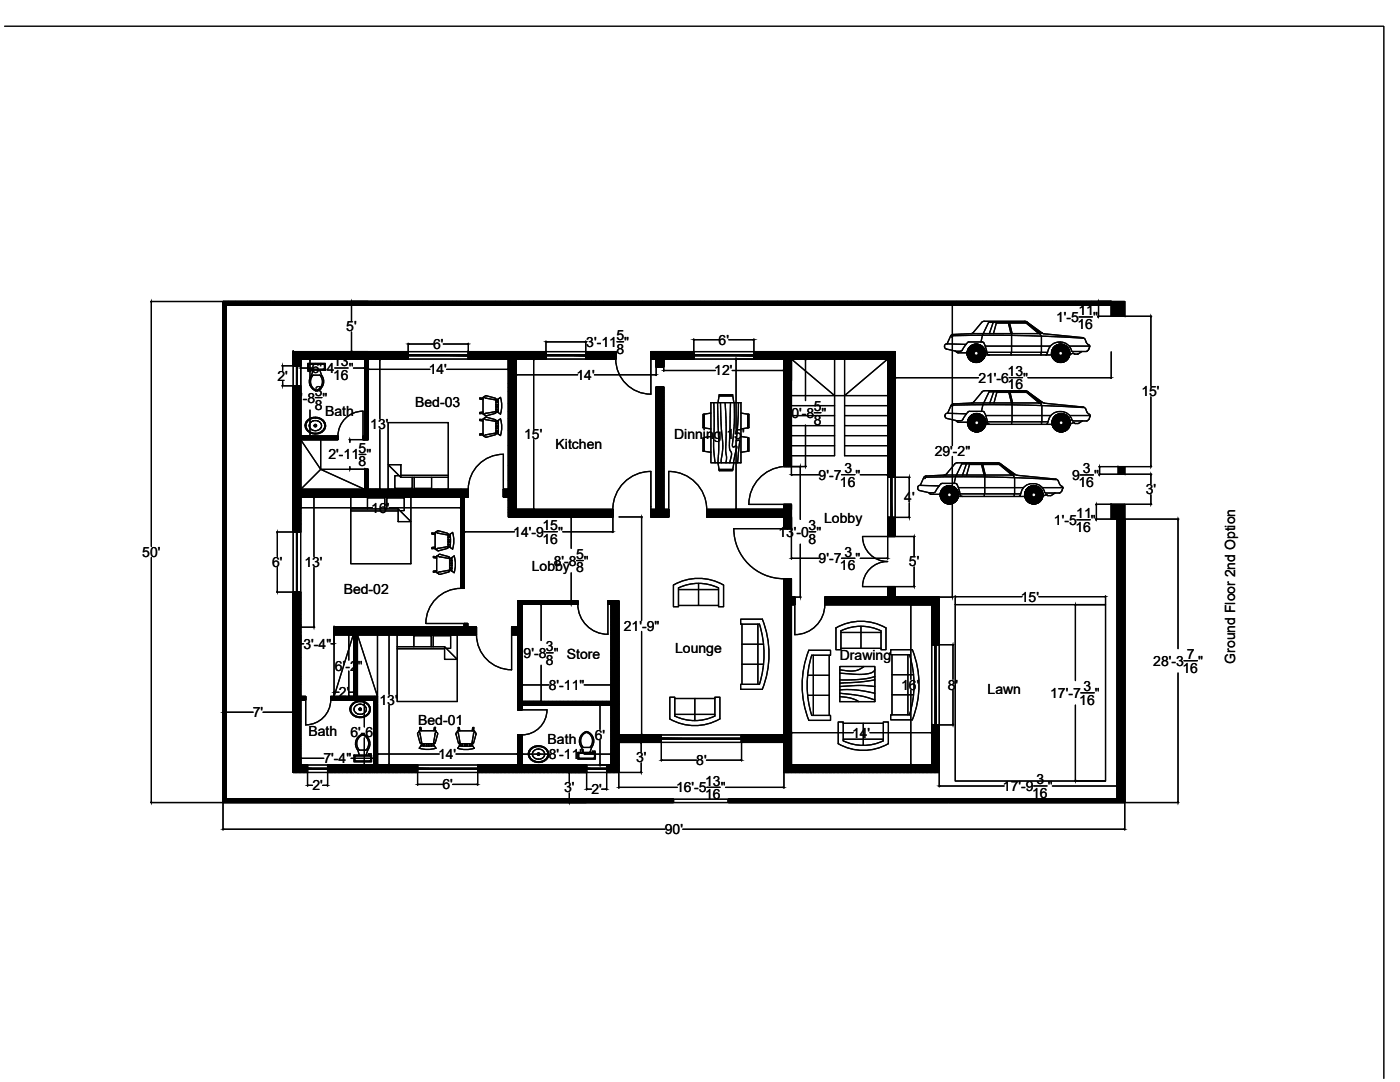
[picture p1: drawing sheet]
<svg xmlns="http://www.w3.org/2000/svg" width="279mm" height="216mm" viewBox="0 0 279 216" stroke-linecap="round" stroke-linejoin="round" font-family="sans-serif">
<defs><g id="words">
<g font-size="2.8">
<text x="210.8" y="64.2">1'-5</text>
<text x="215" y="65.6">16</text>
<text x="215.2" y="62.9">11</text>
<text x="218.1" y="64.2">&quot;</text>
<text x="69.1" y="66.1">5'</text>
<text x="86.4" y="69.6">6'</text>
<text x="117" y="69.2">3'-11 &quot;&quot;</text>
<text x="117" y="69.2">3'-11</text>
<text x="123" y="67.9">5</text>
<text x="123" y="70.6">8</text>
<text x="143.4" y="68.8">6'</text>
<text x="55.4" y="76">2'</text>
<text x="62.2" y="74.4">6'-4</text>
<text x="66.5" y="73.1">13</text>
<text x="66.5" y="75.8">16</text>
<text x="69.6" y="74.4">&quot;</text>
<text x="85.6" y="74.7">14'</text>
<text x="115.1" y="75.8">14'</text>
<text x="142.6" y="74.9">12'</text>
<text x="195.3" y="76.3">21'-6</text>
<text x="201.1" y="75">13</text>
<text x="201.1" y="77.7">16</text>
<text x="204.2" y="76.3">&quot;</text>
<text x="58.4" y="80.3">7'-8 &quot;&quot;</text>
<text x="58.4" y="80.3">7'-8</text>
<text x="62.8" y="79">3</text>
<text x="62.8" y="81.7">8</text>
<text x="64.9" y="83">Bath</text>
<text x="82.8" y="81.2">Bed-03</text>
<text x="156.4" y="83.4">10'-8 &quot;&quot;</text>
<text x="156.4" y="83.4">10'-8</text>
<text x="162.4" y="82">5</text>
<text x="227.8" y="79.1">15'</text>
<text x="73.9" y="85.6">13'</text>
<text x="104.6" y="87.6">15'</text>
<text x="110.9" y="89.7">Kitchen</text>
<text x="134.5" y="87.6">Dinning 15'</text>
<text x="162.4" y="84.7">8</text>
<text x="65.6" y="91.7">2'-11 &quot;&quot;</text>
<text x="65.6" y="91.7">2'-11</text>
<text x="71.6" y="90.4">5</text>
<text x="71.6" y="93.1">8</text>
<text x="163.4" y="95.7">9'-7</text>
<text x="168.5" y="94.4">3</text>
<text x="170.8" y="95.7">&quot;</text>
<text x="186.5" y="91">29'-2&quot;</text>
<text x="214" y="95.8">9</text>
<text x="216.1" y="94.4">3</text>
<text x="218.4" y="95.8">&quot;</text>
<text x="167.6" y="97.1">16</text>
<text x="180.5" y="100.2">4'</text>
<text x="215.2" y="97.1">16</text>
<text x="228.6" y="98.6">3'</text>
<text x="74.1" y="102.3">16'</text>
<text x="102.4" y="107.1">14'-9</text>
<text x="108.2" y="105.8">15</text>
<text x="111.4" y="107.1">&quot;</text>
<text x="155.3" y="107.1">13'-0 &quot;&quot;</text>
<text x="155.3" y="107.1">13'-0</text>
<text x="161.4" y="105.8">3</text>
<text x="164.5" y="104.3">Lobby</text>
<text x="210.3" y="104.7">1'-5</text>
<text x="214.6" y="106.1">16</text>
<text x="214.8" y="103.4">11</text>
<text x="217.7" y="104.7">&quot;</text>
<text x="28.4" y="111.1">50'</text>
<text x="54.3" y="113.1">6'</text>
<text x="60.8" y="113.1">13'</text>
<text x="106.1" y="114">Lobby 8</text>
<text x="108.3" y="108.5">16</text>
<text x="110.5" y="112.9">8'-8 &quot;&quot;</text>
<text x="110.5" y="112.9">8'-8</text>
<text x="115" y="111.5">5</text>
<text x="161.4" y="108.5">8</text>
<text x="163.4" y="112.4">9'-7</text>
<text x="167.6" y="113.8">16</text>
<text x="168.5" y="111.1">3</text>
<text x="170.8" y="112.4">&quot;</text>
<text x="181.4" y="113">5'</text>
<text x="68.6" y="118.6">Bed-02</text>
<text x="124.5" y="125.9">21'-9&quot;</text>
<text x="203.7" y="120">15'</text>
<text x="60.6" y="129.4">3'-4&quot;</text>
<text x="104.5" y="131.3">9'-8 &quot;&quot; Store</text>
<text x="104.5" y="131.3">9'-8</text>
<text x="109" y="129.9">3</text>
<text x="113.1" y="131.5">Store</text>
<text x="134.7" y="130.3">Lounge</text>
<text x="167.6" y="131.6">Drawing</text>
<text x="236.8" y="131.5">7</text>
<text x="66.8" y="133.8">6'-2&quot;</text>
<text x="109" y="132.6">8</text>
<text x="109.5" y="137.7">8'-11&quot;</text>
<text x="179.9" y="137.6">16'</text>
<text x="189.1" y="137.6">8'</text>
<text x="216.3" y="137.9">3</text>
<text x="230.2" y="132.8">28'-3</text>
<text x="236" y="134.2">16</text>
<text x="239.1" y="132.8">&quot;</text>
<text x="246.5" y="132.4" transform="rotate(-90 246.5 132.4)">Ground Floor 2nd Option</text>
<text x="50.5" y="143.1">7'</text>
<text x="67.7" y="139.1">2'</text>
<text x="75.7" y="140.6">13'</text>
<text x="197.1" y="138.5">Lawn</text>
<text x="209.6" y="139.2">17'-7</text>
<text x="215.4" y="140.6">16</text>
<text x="218.5" y="139.2">&quot;</text>
<text x="61.6" y="146.9">Bath</text>
<text x="69.9" y="147.1">6'-6&quot;</text>
<text x="83.4" y="144.6">Bed-01</text>
<text x="109.3" y="148.4">Bath</text>
<text x="118.7" y="147.6">6'</text>
<text x="170" y="147.2">14'</text>
<text x="64.6" y="152.3">7'-4&quot;</text>
<text x="87.4" y="151.5">14'</text>
<text x="109.5" y="151.5">8'-11&quot;</text>
<text x="126.9" y="152.1">3'</text>
<text x="139" y="152.7">8'</text>
<text x="62.4" y="157.7">2'</text>
<text x="88.3" y="157.5">6'</text>
<text x="112.6" y="158.1">3'</text>
<text x="118.1" y="158.5">2'</text>
<text x="134.9" y="158.1">16'-5</text>
<text x="140.7" y="156.8">13</text>
<text x="140.7" y="159.5">16</text>
<text x="143.9" y="158.1">&quot;</text>
<text x="200.2" y="157.8">17'-9</text>
<text x="206" y="159.2">16</text>
<text x="206.8" y="156.5">3</text>
<text x="209.1" y="157.8">&quot;</text>
<text x="132.7" y="166.4">90'</text>
</g>
</g></defs>
<!-- layer: 0 -->
<g fill="none" stroke="#000" stroke-width=".25">
<path d="M44.5 60.2h177.3v.6M44.5 60.2h177.3M44.5 60.2v99.9h180v-56.5h-1.5v55.9h-177.8v-98.7h176.6M58.5 70.2h23v1.5h-8v16h-1.1v-.6h.4v-15.4h-12.8v1.3h-1.5zM60 71.7v15.4h7.5v.6h-7.5M93.5 70.2h15.5v1.5h-6v30h19.3v1.4h-20.8v-4h-1v-1.4h1v-26h-8zM116.9 70.2h6v1.5h-6zM129.9 70.2h8.6v1.5h-6v1.5h-1.5v-1.5h-1.1zM131 77.2h1.5v24.5h1v1.4h-3.6v-1.4h1.1zM150.5 70.2h28.2v25h-1.6v-23.5h-19.2v21.4h-1.5v-21.4h-5.9zM157.9 71.7l8.7 7.2h2l8.5-7.2v3.5M157.9 78.9h8.7"/>
<path d="M166.6 71.7v19.2h-8.7M168.6 71.7v19.2h8.5M168.6 78.9h8.5M221.8 60.2h2.7v2.9h-2.7zM221.8 60.2v.6M60 87.7l4 6 8.8 4v-4M60 87.1v-10.1h-1.5v29.2h1.5v-7.1h32v18.3h.7v-18.3h.8v-1.4h-20v-4h-9.5M60 87.7v10M60 97.7h12.8M64 87.7v6M64 93.7l-4 4M157.9 88.9h8.7"/>
<path d="M157.9 86.9h8.7M157.9 84.9h8.7M157.9 82.9h8.7M157.9 80.9h8.7M168.6 88.9h8.5M168.6 86.9h8.5M168.6 84.9h8.5M168.6 82.9h8.5M168.6 80.9h8.5M223.2 93.1h1.3v1.5h-1.3zM58.5 118.1h1.5v20.9h1v.6h-1v13h1.4v1.5h-2.9zM103.3 119.9h12v.7h-11.1v19.4h17.8v-19.4h-.7v-.7h2.2v26.7h8.5v1.5h-8.5v6h-2.4v-1.5h.9v-12h-17.8v1h-.9v-15h-1.2v-1.4h1.2z"/>
<path d="M141 101.7h15.4v-1h1.5v4.8h-1.5v-2.4h-15.4zM156.4 115.5h1.5v3.7h.7v1.4h-.7v32h28v-8h1.5v9.5h-31v-6h-8.5v-1.5h8.5zM156.4 100.7v1M164.6 119.2h12.5v-2.2h1.6v2.2h8.7v9.4h-1.5v-8h-21.3zM177.1 103.2h1.6v3.9h-1.6zM221.8 100.6h2.7v3h-2.7zM66 139h9.3v13.6h8v1.5h-17.9v-1.5h9.3v-13h-8.7zM66.7 126.6h28.4v-1.4h-1.8v-.8h-.6v.8h-26v13.8l3.8-12.4M70.7 126.6v12.4M75.3 126.6v12.4l-4-12.4v12.4M190.6 120.6h30v35.2h-30zM95.3 152.6h8v-6h.9v6h12.9v1.5h-21.8z"/>
<path d="M187.4 152.6h.1"/>
</g>
<!-- layer: Hatches -->
<g fill="none" stroke="#000" stroke-width=".25">
<path d="M44.5 60.4l.3-.2-.3 .3M44.5 60.8l.6-.6-.6 .6M44.5 60.9l.7-.7-.7 .7M44.5 61.1l1-.9-1 1M44.5 62.5l.7-.7-.7 .8M44.5 62.8l.7-.6-.7 .7M44.5 62.9l.7-.6-.7 .6M44.5 63.2l.7-.7-.7 .8M44.5 66.4l.7-.7-.7 .7M44.5 66.7l.7-.6-.7 .6M44.5 67.5l.7-.7-.7 .7M44.5 69.5l.7-.6-.7 .7"/>
<path d="M44.5 69.8l.7-.7-.7 .8M44.5 70.3l.7-.7-.7 .7M44.5 70.6l.7-.7-.7 .7M44.5 74.1l.7-.7-.7 .7M44.5 77.2l.7-.6-.7 .7M44.5 77.6l.7-.7-.7 .7M44.5 78.3l.7-.7-.7 .7M44.5 79.9l.7-.7-.7 .7M44.5 60.2h.1M44.6 60.2h-.1M44.6 60.2l-.1 .1M44.7 60.2l-.2 .2"/>
<path d="M44.9 60.2l-.4 .4M45 60.2l-.5 .4M45.1 60.2l-.6 .5M45.2 60.9l-.7 .7M45.2 61l-.7 .7M45.2 61.2l-.7 .7 .7-.8-.7 .7M45.2 61.3l-.7 .7M45.2 61.4l-.7 .7M45.2 61.6l-.7 .6 .7-.7-.7 .6M45.2 61.6l-.7 .7M45.2 61.7l-.7 .7M45.2 62l-.7 .7"/>
<path d="M45.2 62.1l-.7 .7M45.2 62.3l-.7 .7M45.2 62.4l-.7 .7M45.2 62.7l-.7 .7M45.2 62.8l-.7 .7M45.2 62.9l-.7 .6M45.2 62.9l-.7 .7M45.2 63l-.7 .7M45.2 63.1l-.7 .7M45.2 63.2l-.7 .7M45.2 63.2l-.7 .8M45.2 63.4l-.7 .7"/>
<path d="M45.2 63.5l-.7 .7M45.2 63.6l-.7 .6M45.2 63.6l-.7 .7M45.2 63.7l-.7 .7M45.2 63.8l-.7 .7M45.2 63.9l-.7 .7 .7-.6M45.2 64l-.7 .7M45.2 64.1l-.7 .7M45.2 64.2l-.7 .7M45.2 64.3l-.7 .7M45.2 64.3l-.7 .7 .7-.6M45.2 64.5l-.7 .7"/>
<path d="M45.2 64.6l-.7 .6M45.2 64.6l-.7 .7M45.2 64.7l-.7 .7 .7-.6M45.2 64.8l-.7 .7M45.2 64.9l-.7 .7M45.2 65l-.7 .7 .7-.7M45.2 65.1l-.7 .6 .7-.6M45.2 65.2l-.7 .7M45.2 65.5l-.7 .6 .7-.8-.7 .7M45.2 65.5l-.7 .7M45.2 65.6l-.7 .7M45.2 65.8l-.7 .7"/>
<path d="M45.2 65.9l-.7 .7M45.2 66l-.7 .7M45.2 66.1l-.7 .7M45.2 66.2l-.7 .7M45.2 66.3l-.7 .7M45.2 66.4l-.7 .7M45.2 66.4l-.7 .8M45.2 66.6l-.7 .7M45.2 66.7l-.7 .7M45.2 66.8l-.7 .6M45.2 66.9l-.7 .7M45.2 67l-.7 .7"/>
<path d="M45.2 67.1l-.7 .7M45.2 67.2l-.7 .7M45.2 67.3l-.7 .7M45.2 67.4l-.7 .6M45.2 67.4l-.7 .7M45.2 67.6l-.7 .6M45.2 67.6l-.7 .7M45.2 67.7l-.7 .7M45.2 67.8l-.7 .7 .7-.7M45.2 67.9l-.7 .7M45.2 68l-.7 .7M45.2 68.1l-.7 .7"/>
<path d="M45.2 68.2l-.7 .6 .7-.6M45.2 68.3l-.7 .7M45.2 68.4l-.7 .6M45.2 68.6l-.7 .6 .7-.8-.7 .7M45.2 68.6l-.7 .7 .7-.7M45.2 68.7l-.7 .7M45.2 68.8l-.7 .7M45.2 69l-.7 .7M45.2 69.3l-.7 .7M45.2 69.4l-.7 .7M45.2 69.5l-.7 .7M45.2 69.7l-.7 .7"/>
<path d="M45.2 69.8l-.7 .7M45.2 69.9l-.7 .6M45.2 70l-.7 .7M45.2 70.1l-.7 .7M45.2 70.2l-.7 .7M45.2 70.2l-.7 .8M45.2 70.4l-.7 .6M45.2 70.5l-.7 .7M45.2 70.6l-.7 .7M45.2 70.7l-.7 .7M45.2 70.8l-.7 .7M45.2 70.9l-.7 .7"/>
<path d="M45.2 70.9l-.7 .8M45.2 71.1l-.7 .7M45.2 71.2l-.7 .7M45.2 71.3l-.7 .6M45.2 71.3l-.7 .7 .7-.6M45.2 71.4l-.7 .7M45.2 71.5l-.7 .7M45.2 71.6l-.7 .7M45.2 71.7l-.7 .7 .7-.7M45.2 71.8l-.7 .7M45.2 71.9l-.7 .7M45.2 72l-.7 .6"/>
<path d="M45.2 72l-.7 .7 .7-.6M45.2 72.2l-.7 .6M45.2 72.2l-.7 .7M45.2 72.3l-.7 .7M45.2 72.4l-.7 .7 .7-.7M45.2 72.5l-.7 .7M45.2 72.6l-.7 .7M45.2 72.8l-.7 .6 .7-.7-.7 .6M45.2 72.9l-.7 .6M45.2 72.9l-.7 .7M45.2 73.1l-.7 .7 .7-.8-.7 .7M45.2 73.2l-.7 .7"/>
<path d="M45.2 73.3l-.7 .7M45.2 73.5l-.7 .7M45.2 73.6l-.7 .7M45.2 73.7l-.7 .6M45.2 73.7l-.7 .7M45.2 73.8l-.7 .7M45.2 73.9l-.7 .7M45.2 74l-.7 .7M45.2 74.1l-.7 .7M45.2 74.2l-.7 .7M45.2 74.3l-.7 .7M45.2 74.4l-.7 .6"/>
<path d="M45.2 74.4l-.7 .7M45.2 74.5l-.7 .7M45.2 74.6l-.7 .6M45.2 74.6l-.7 .7M45.2 74.7l-.7 .7M45.2 74.8l-.7 .7M45.2 74.9l-.7 .7M45.2 75l-.7 .7M45.2 75.1l-.7 .7M45.2 75.2l-.7 .6M45.2 75.2l-.7 .7M45.2 75.3l-.7 .6"/>
<path d="M45.2 75.3l-.7 .7M45.2 75.4l-.7 .7M45.2 75.5l-.7 .7M45.2 75.5l-.7 .8M45.2 75.6l-.7 .7M45.2 75.7l-.7 .7M45.2 75.8l-.7 .7M45.2 75.9l-.7 .6 .7-.6M45.2 75.9l-.7 .7M45.2 76l-.7 .7M45.2 76.1l-.7 .7M45.2 76.3l-.7 .7 .7-.8-.7 .7"/>
<path d="M45.2 76.4l-.7 .7M45.2 76.5l-.7 .7M45.2 76.7l-.7 .6M45.2 76.7l-.7 .7M45.2 76.8l-.7 .7M45.2 77l-.7 .7M45.2 77.1l-.7 .7M45.2 77.2l-.7 .7M45.2 77.4l-.7 .6 .7-.7-.7 .6M45.2 77.5l-.7 .6 .7-.6M45.2 77.5l-.7 .7M45.2 77.7l-.7 .7"/>
<path d="M45.2 77.8l-.7 .7M45.2 77.9l-.7 .7M45.2 78l-.7 .6M45.2 78.1l-.7 .7M45.2 78.2l-.7 .6M45.2 78.2l-.7 .7M45.2 78.3l-.7 .7M45.2 78.4l-.7 .7M45.2 78.5l-.7 .7M45.2 78.6l-.7 .7M45.2 78.7l-.7 .7 .7-.7M45.2 78.8l-.7 .7"/>
<path d="M45.2 78.9l-.7 .7M45.2 79l-.7 .6M45.2 79l-.7 .7 .7-.6M45.2 79.1l-.7 .7M45.2 79.3l-.7 .7M45.2 79.3l-.7 .8 .7-.7M45.2 79.5l-.7 .7M45.2 79.6l-.7 .7M45.2 79.7l-.7 .7M45.2 79.7l-.7 .7 .7-.6M45.2 79.8l-.7 .7M45.2 79.9l-.7 .7"/>
<path d="M45.2 61.9l-.7 .7M45.2 62.6l-.7 .7M45.2 63.3l-.7 .7M45.2 66.5l-.7 .7M45.2 66.8l-.7 .7M45.2 67.5l-.7 .7M45.2 69.3l-.7 .6M45.2 70.3l-.7 .7M45.2 70.7l-.7 .6M45.2 71l-.7 .7M45.2 73.9l-.7 .6M45.2 78l-.7 .7"/>
<path d="M45.2 78.4l-.7 .6M45.4 60.2l-.9 .8M45.4 60.8l.6-.6-.6 .6M45.4 60.2l-.9 .9 .9-.9M45.6 60.2l-1.1 1.1M45.7 60.2l-1.2 1.2M45.8 60.2l-1.3 1.2M45.9 60.2l-1.4 1.3 .7-.6M45.9 60.2l-.7 .6M46 60.2l-.7 .6M46.1 60.2l-.7 .6M46.2 60.2l-.7 .6"/>
<path d="M46.2 60.2l-.6 .6M46.3 60.2l-.7 .6M46.4 60.2l-.7 .6M46.5 60.2l-.7 .6M46.6 60.2l-.8 .6M46.6 60.2l-.7 .6M46.7 60.2l-.7 .6M46.8 60.2l-.7 .6M46.8 60.2l-.6 .6M46.9 60.2l-.7 .6M46.9 60.2l-.6 .6M47 60.2l-.7 .6"/>
<path d="M47.1 60.2l-.7 .6M47.2 60.2l-.7 .6M47.3 60.2l-.8 .6M47.3 60.2l-.7 .6M47.4 60.2l-.7 .6M47.5 60.2l-.7 .6M47.5 60.2l-.6 .6M47.6 60.8l.7-.6-.6 .6M47.6 60.2l-.7 .6M47.6 60.2l-.6 .6M47.7 60.2l-.7 .6M47.8 60.2l-.7 .6"/>
<path d="M47.9 60.2l-.7 .6M48 60.2l-.8 .6M48 60.2l-.7 .6M48.1 60.2l-.7 .6M48.2 60.2l-.7 .6M48.2 60.2l-.6 .6M48.4 60.2l-.7 .6M48.5 60.2l-.6 .6 .6-.6M48.6 60.2l-.7 .6 .8-.6-.7 .6M48.8 60.2l-.7 .6M48.9 60.2l-.7 .6M48.9 60.2l-.6 .6 .7-.6"/>
<path d="M49.1 60.2l-.7 .6M49.2 60.2l-.7 .6M49.3 60.2l-.7 .6 .8-.6-.6 .6M49.5 60.2l-.7 .6M49.6 60.2l-.7 .6M49.6 60.2l-.6 .6 .7-.6-.6 .6M49.9 60.2l-.7 .6M50 60.2l-.7 .6 .7-.6M50.1 60.2l-.7 .6M50.2 60.2l-.7 .6M50.3 60.2l-.7 .6M50.4 60.2l-.7 .6"/>
<path d="M50.4 60.8l.7-.6-.7 .6M50.5 60.2l-.7 .6M50.6 60.2l-.7 .6M50.7 60.2l-.7 .6M50.7 60.8l.6-.6-.6 .6M50.7 60.2l-.6 .6M50.8 60.2l-.7 .6M50.9 60.2l-.7 .6M51 60.2l-.7 .6M51.1 60.8l.7-.6-.7 .6M51.2 60.2l-.7 .6M51.3 60.2l-.7 .6"/>
<path d="M51.4 60.2l-.6 .6M51.5 60.8l.6-.6-.6 .6M51.5 60.2l-.7 .6M51.5 60.2l-.6 .6M51.6 60.2l-.7 .6M51.7 60.2l-.7 .6M51.9 60.2l-.7 .6M52 60.2l-.7 .6M52.1 60.2l-.7 .6M52.2 60.2l-.7 .6M52.3 60.2l-.7 .6M52.4 60.2l-.7 .6 .8-.6-.7 .6"/>
<path d="M52.6 60.2l-.7 .6M52.7 60.2l-.7 .6M52.8 60.2l-.7 .6M52.8 60.2l-.6 .6M53 60.2l-.7 .6M53.1 60.2l-.7 .6M53.2 60.2l-.7 .6 .7-.6M53.3 60.2l-.7 .6M53.4 60.2l-.7 .6M53.4 60.2l-.6 .6M53.5 60.2l-.7 .6M53.6 60.2l-.7 .6"/>
<path d="M53.7 60.2l-.7 .6M53.8 60.2l-.7 .6M53.8 60.2l-.6 .6M53.9 60.2l-.7 .6 .7-.6M54 60.2l-.7 .6M54.1 60.2l-.7 .6M54.2 60.2l-.7 .6M54.3 60.2l-.7 .6M54.4 60.2l-.7 .6M54.5 60.2l-.7 .6M54.6 60.2l-.7 .6M54.6 60.2l-.6 .6"/>
<path d="M54.7 60.2l-.7 .6M54.8 60.2l-.7 .6M54.9 60.2l-.7 .6M55 60.2l-.8 .6M55 60.2l-.7 .6M55.1 60.2l-.7 .6M55.2 60.2l-.7 .6M55.2 60.2l-.6 .6M55.3 60.2l-.7 .6M55.3 60.2l-.6 .6M55.4 60.2l-.7 .6M55.5 60.2l-.7 .6"/>
<path d="M55.6 60.2l-.7 .6 .8-.6-.7 .6M55.8 60.2l-.7 .6M55.9 60.2l-.7 .6M55.9 60.2l-.6 .6 .7-.6-.6 .6M56.1 60.2l-.7 .6M56.2 60.2l-.7 .6M56.3 60.2l-.7 .6 .7-.6M56.4 60.2l-.7 .6M56.5 60.2l-.7 .6M56.6 60.2l-.7 .6M56.6 60.2l-.6 .6 .7-.6-.6 .6M56.8 60.2l-.7 .6"/>
<path d="M56.9 60.2l-.7 .6M57 60.2l-.7 .6 .8-.6-.7 .6M57.2 60.2l-.7 .6M57.3 60.2l-.7 .6M57.3 60.2l-.6 .6 .7-.6M57.5 60.2l-.7 .6M57.6 60.2l-.7 .6M57.7 60.2l-.7 .6M57.7 60.8l.7-.6-.6 .6M57.8 60.2l-.7 .6M57.9 60.2l-.7 .6M58 60.2l-.7 .6"/>
<path d="M58 60.2l-.6 .6M58.1 60.2l-.7 .6M58.2 60.2l-.7 .6M58.3 60.2l-.7 .6M58.4 60.8l.7-.6-.6 .6M58.5 70.2h.1M58.5 70.6l.4-.4-.4 .4M58.5 77.3l.3-.3-.3 .3M58.5 78.3l1.4-1.3-1.4 1.4M58.5 78.4l1.5-1.4-1.5 1.5M58.5 60.2l-.7 .6M58.6 77l-.1 .1"/>
<path d="M58.6 60.2l-.7 .6M58.6 77l-.1 .1 .2-.1M58.7 60.2l-.7 .6M58.7 70.2l-.2 .1M58.7 77l-.2 .2M58.8 60.2l-.8 .6M58.8 70.2l-.3 .2M58.8 60.8l.7-.6-.7 .6M58.8 60.2l-.7 .6M58.9 70.2l-.4 .3M58.9 60.2l-.7 .6M58.9 77l-.4 .4 .4-.4"/>
<path d="M59 60.2l-.7 .6M59 77l-.5 .5M59 70.2l-.5 .5M59.1 77l-.6 .5M59.1 77l-.6 .6M59.1 70.2l-.6 .6M59.2 70.2l-.7 .6 .7-.6M59.2 77l-.7 .7M59.2 60.2l-.7 .6M59.3 70.2l-.8 .7M59.3 77l-.8 .8M59.3 70.2l-.8 .8"/>
<path d="M59.3 60.2l-.7 .6M59.4 77l-.9 .8M59.4 70.2l-.9 .8M59.4 60.2l-.7 .6M59.4 77l-.9 .9M59.5 77l-1 .9M59.5 70.2l-1 .9M59.5 70.2l-1 1M59.5 73l.5-.5-.4 .5M59.5 77l-1 1M59.6 60.2l-.7 .6M59.6 70.2l-1.1 1.1"/>
<path d="M59.6 77l-1.1 1.1M59.7 70.2l-1.2 1.1M59.7 60.2l-.7 .6M59.7 77l-1.2 1.2 1.2-1.2M59.7 60.2l-.6 .6 .7-.6-.6 .6M59.7 70.2l-1.2 1.2M59.8 77l-1.3 1.3M59.8 70.2l-1.3 1.3M59.9 70.2l-1.4 1.3 1.4-1.3M59.9 73l.1-.1-.1 .1M59.9 60.2l-.7 .6M60 70.2l-1.5 1.4 1.5-1.4"/>
<path d="M60 71.7l-1.3 1.3M60 71.8l-1.2 1.2M60 71.9l-1.1 1.1 1.1-1.1M60 72l-1 1M60 72.1l-.9 .9M60 72.2l-.8 .8M60 72.3l-.7 .7M60 72.3l-.6 .7M60 72.4l-.5 .6M60 72.6l-.4 .4M60 72.7l-.3 .3 .3-.3M60 72.8l-.2 .2"/>
<path d="M60 73h.1M60 77l-1.5 1.6M60 77.1l-1.5 1.5M60 77.2l-1.5 1.5M60 77.3l-1.5 1.5M60 77.4l-1.5 1.5 1.5-1.5M60 77.5l-1.5 1.5M60 77.6l-1.5 1.5M60 77.7l-1.5 1.6M60 77.9l-1.5 1.5 1.5-1.6-1.5 1.5M60 78l-1.5 1.5M60 78.1l-1.5 1.5"/>
<path d="M60 78.3l-1.5 1.5 1.5-1.6-1.5 1.5M60 78.4l-1.5 1.5M60 78.4l-1.5 1.6M60 78.6l-1.5 1.5M60 78.7l-1.5 1.5M60 78.8l-1.5 1.5M60 78.9l-1.5 1.5M60 79l-1.5 1.5M60 79.1l-1.5 1.5M60 79.2l-1.5 1.5M60 79.3l-1.5 1.5M60 79.4l-1.5 1.5"/>
<path d="M60 79.5l-1.5 1.5M60 79.6l-1.5 1.5M60 79.7l-1.5 1.5 1.5-1.5M60 79.8l-1.5 1.5M60 79.9l-1.5 1.5M60 80l-1.5 1.5M60 71.8l-1.1 1.2M60 72.6l-.3 .4M60 77.7l-1.5 1.5M60 60.2l-.7 .6M60.1 70.2l-1.6 1.5M60.1 60.2l-.7 .6"/>
<path d="M60.2 60.2l-.7 .6M60.2 70.2l-1.7 1.6M60.2 70.2l-1.7 1.7M60.3 60.2l-.7 .6M60.3 70.2l-1.8 1.8 1.9-1.8M60.4 60.2l-.7 .6M60.4 60.2l-.6 .6M60.4 70.2l-1.9 1.9M60.5 60.2l-.7 .6M60.5 70.2l-2 2M60.6 60.2l-.7 .6M60.6 70.2l-2.1 2"/>
<path d="M60.7 70.2l-2.2 2.1 2.2-2.1M60.7 60.2l-.7 .6M60.8 60.2l-.7 .6M60.8 70.2l-2.3 2.3M60.9 60.2l-.7 .6 .7-.6M60.9 70.2l-2.4 2.3M61 70.2l-2.5 2.4M61 60.2l-.7 .6M61 70.2l-2.5 2.5M61.1 70.2l-2.6 2.5M61.1 60.2l-.7 .6M61.2 70.2l-2.7 2.6"/>
<path d="M61.2 60.2l-.7 .6M61.2 60.2l-.6 .6 .7-.6M61.2 70.2l-2.7 2.7M61.3 70.2l-2.8 2.8M61.3 60.2l-.7 .6M61.4 70.2l-2.9 2.8M61.4 70.2l-2.8 2.8M61.4 60.2l-.7 .6M61.5 70.2l-2.8 2.8M61.5 60.2l-.7 .6M61.6 70.2l-1.6 1.5M61.6 60.2l-.7 .6"/>
<path d="M61.6 70.2l-1.5 1.5M61.7 70.2l-1.5 1.5M61.7 71.7l1.5-1.5-1.5 1.5M61.7 60.2l-.7 .6M61.8 70.2l-1.6 1.5M61.8 60.2l-.7 .6M61.8 70.2l-1.5 1.5M61.8 60.2l-.6 .6M61.9 60.8l.7-.6-.7 .6M61.9 70.2l-1.5 1.5M61.9 60.2l-.7 .6M61.9 70.2l-1.4 1.5"/>
<path d="M62 60.2l-.7 .6M62 70.2l-1.5 1.5M62.1 60.2l-.7 .6M62.1 70.2l-1.5 1.5M62.2 70.2l-1.5 1.5M62.2 71.7l1.5-1.5-1.5 1.5M62.2 60.2l-.7 .6M62.3 70.2l-1.5 1.5M62.3 60.2l-.7 .6M62.3 60.2l-.6 .6M62.4 70.2l-1.5 1.5 1.5-1.5M62.4 60.2l-.7 .6"/>
<path d="M62.5 70.2l-1.5 1.5M62.5 60.2l-.7 .6M62.5 71.7l1.5-1.5-1.4 1.5M62.6 70.2l-1.5 1.5M62.6 60.2l-.6 .6M62.7 70.2l-1.5 1.5M62.7 60.2l-.7 .6M62.8 60.2l-.7 .6M62.8 70.2l-1.5 1.5M62.9 70.2l-1.5 1.5 1.5-1.5M62.9 60.2l-.7 .6 .8-.6-.6 .6M63 70.2l-1.5 1.5"/>
<path d="M63 71.7l1.5-1.5-1.5 1.5M63.1 70.2l-1.5 1.5M63.1 60.2l-.7 .6M63.2 60.2l-.7 .6M63.2 70.2l-1.5 1.5 1.6-1.5M63.3 60.2l-.7 .6 .7-.6-.6 .6M63.4 70.2l-1.5 1.5M63.5 70.2l-1.5 1.5M63.5 60.2l-.7 .6M63.5 71.7l1.6-1.5-1.5 1.5M63.6 60.2l-.7 .6M63.6 60.2l-.7 .6 .8-.6-.6 .6"/>
<path d="M63.6 70.2l-1.5 1.5M63.8 70.2l-1.5 1.5M63.8 60.2l-.7 .6M63.9 70.2l-1.5 1.5M63.9 60.2l-.7 .6M64 70.2l-1.5 1.5M64 71.7l1.5-1.5-1.5 1.5M64 60.2l-.7 .6 .8-.6-.7 .6M64.1 70.2l-1.5 1.5M64.2 70.2l-1.5 1.5M64.2 60.2l-.7 .6M64.2 70.2l-1.4 1.5"/>
<path d="M64.3 60.2l-.7 .6M64.3 70.2l-1.5 1.5 1.5-1.5M64.3 60.2l-.6 .6 .7-.6M64.4 70.2l-1.5 1.5M64.4 60.2l-.7 .6M64.5 60.2l-.7 .6M64.6 70.2l-1.5 1.5M64.6 60.2l-.7 .6M64.7 70.2l-1.5 1.5 1.5-1.5M64.7 60.2l-.7 .6 .8-.6M64.8 70.2l-1.6 1.5M64.8 60.2l-.7 .6"/>
<path d="M64.9 70.2l-1.6 1.5M64.9 60.2l-.7 .6M64.9 70.2l-1.5 1.5M65 70.2l-1.5 1.5M65 60.2l-.7 .6M65 60.2l-.6 .6M65.1 60.2l-.7 .6M65.1 60.2l-.6 .6M65.2 70.2l-1.5 1.5M65.2 60.2l-.7 .6M65.3 70.2l-1.5 1.5M65.3 60.2l-.7 .6"/>
<path d="M65.4 60.2l-.7 .6M65.4 70.2l-1.5 1.5M65.4 60.8l.7-.6-.6 .6M65.5 60.2l-.7 .6M65.6 70.2l-1.6 1.5M65.6 60.2l-.7 .6M65.6 70.2l-1.5 1.5 1.6-1.5M65.7 60.2l-.7 .6M65.7 70.2l-1.5 1.5M65.7 60.2l-.6 .6M65.7 70.2l-1.4 1.5M65.8 60.8l.6-.6-.6 .6"/>
<path d="M65.8 70.2l-1.5 1.5M65.8 60.2l-.7 .6M65.9 60.2l-.7 .6M65.9 70.2l-1.5 1.5M66 70.2l-1.5 1.5M66 60.2l-.7 .6M66.1 70.2l-1.5 1.5M66.2 70.2l-1.5 1.5M66.2 60.2l-.7 .6M66.3 70.2l-1.5 1.5M66.3 71.7l1.5-1.5-1.5 1.5M66.3 60.2l-.7 .6"/>
<path d="M66.4 70.2l-1.6 1.5M66.4 60.2l-.7 .6M66.4 70.2l-1.5 1.5M66.5 70.2l-1.5 1.5M66.5 60.8l.6-.6-.6 .6M66.6 60.2l-.7 .6M66.6 70.2l-1.6 1.5M66.6 70.2l-1.5 1.5M66.7 70.2l-1.5 1.5M66.7 60.2l-.7 .6M66.8 60.2l-.7 .6M66.8 70.2l-1.5 1.5"/>
<path d="M66.9 70.2l-1.5 1.5M66.9 60.2l-.7 .6M67 70.2l-1.5 1.5M67 60.2l-.7 .6M67.1 70.2l-1.6 1.5M67.1 60.2l-.7 .6M67.2 70.2l-1.6 1.5M67.2 70.2l-1.5 1.5M67.3 70.2l-1.5 1.5M67.3 60.2l-.7 .6M67.4 60.2l-.7 .6M67.4 70.2l-1.5 1.5"/>
<path d="M67.5 70.2l-1.5 1.5M67.5 60.2l-.7 .6 .7-.6M67.6 70.2l-1.5 1.5M67.6 71.7l1.5-1.5-1.5 1.5M67.6 60.2l-.7 .6M67.7 70.2l-1.5 1.5M67.7 60.2l-.7 .6M67.8 60.2l-.7 .6M67.9 60.2l-.8 .6M67.9 70.2l-1.6 1.5M67.9 60.2l-.7 .6M67.9 70.2l-1.5 1.5 1.6-1.5"/>
<path d="M67.9 60.2l-.6 .6M68 70.2l-1.5 1.5M68 70.2l-1.4 1.5M68.1 60.2l-.7 .6M68.1 70.2l-1.5 1.5M68.1 60.2l-.6 .6M68.2 70.2l-1.5 1.5M68.2 60.2l-.7 .6 .7-.6M68.3 70.2l-1.5 1.5 1.6-1.5M68.3 60.2l-.7 .6M68.4 70.2l-1.5 1.5M68.4 60.2l-.7 .6"/>
<path d="M68.5 70.2l-1.5 1.5M68.5 60.2l-.7 .6M68.6 60.2l-.7 .6 .7-.6M68.6 70.2l-1.6 1.5M68.6 71.7l1.5-1.5-1.4 1.5M68.6 70.2l-1.5 1.5M68.7 60.2l-.7 .6M68.7 70.2l-1.5 1.5M68.8 70.2l-1.5 1.5M68.8 60.2l-.7 .6M68.8 60.2l-.6 .6M68.9 60.2l-.7 .6"/>
<path d="M68.9 70.2l-1.5 1.5M68.9 60.2l-.6 .6M69 70.2l-1.5 1.5M69 71.7l1.5-1.5-1.5 1.5M69 60.2l-.7 .6M69.1 60.2l-.7 .6M69.2 70.2l-1.5 1.5M69.2 60.2l-.7 .6M69.3 60.8l.7-.6-.7 .6M69.3 70.2l-1.5 1.5M69.3 60.2l-.7 .6M69.3 70.2l-1.5 1.5 1.6-1.5"/>
<path d="M69.4 60.2l-.7 .6M69.4 70.2l-1.5 1.5M69.5 60.2l-.7 .6M69.5 70.2l-1.5 1.5M69.5 71.7l1.5-1.5-1.4 1.5M69.5 60.2l-.6 .6M69.5 70.2l-1.4 1.5M69.6 60.2l-.7 .6M69.6 70.2l-1.5 1.5M69.7 60.2l-.7 .6M69.7 60.8l.6-.6-.6 .6M69.7 70.2l-1.5 1.5 1.6-1.5-1.5 1.5"/>
<path d="M69.7 60.2l-.6 .6 .6-.6M69.8 60.2l-.7 .6M69.9 60.2l-.7 .6M69.9 70.2l-1.5 1.5M70 70.2l-1.5 1.5M70.1 70.2l-1.5 1.5M70.1 60.2l-.7 .6M70.2 60.2l-.7 .6M70.3 70.2l-1.6 1.5M70.3 60.2l-.7 .6M70.4 70.2l-1.6 1.5M70.4 70.2l-1.5 1.5"/>
<path d="M70.4 60.2l-.7 .6M70.5 60.2l-.7 .6M70.6 60.2l-.7 .6 .8-.6-.7 .6M70.6 70.2l-1.5 1.5M70.7 71.7l1.5-1.5-1.5 1.5M70.7 70.2l-1.5 1.5M70.8 70.2l-1.5 1.5M70.8 60.2l-.7 .6M70.8 60.8l.7-.6-.7 .6M70.9 70.2l-1.5 1.5M70.9 60.2l-.7 .6M70.9 60.2l-.6 .6 .7-.6-.6 .6"/>
<path d="M71.1 70.2l-1.5 1.5M71.2 60.2l-.7 .6M71.2 70.2l-1.5 1.5M71.3 70.2l-1.5 1.5M71.3 71.7l1.5-1.5-1.5 1.5M71.3 60.2l-.7 .6 .8-.6-.6 .6M71.4 70.2l-1.5 1.5M71.5 70.2l-1.5 1.5M71.6 70.2l-1.6 1.5M71.6 70.2l-1.5 1.5M71.6 60.2l-.7 .6M71.7 60.2l-.7 .6 .7-.6-.6 .6"/>
<path d="M71.7 70.2l-1.6 1.5M71.7 70.2l-1.5 1.5M71.8 70.2l-1.5 1.5M71.9 60.2l-.7 .6M71.9 70.2l-1.5 1.5M71.9 60.2l-.6 .6M72 60.2l-.6 .6 .7-.6M72 70.2l-1.5 1.5M72.1 70.2l-1.5 1.5M72.1 60.2l-.6 .6M72.2 60.2l-.7 .6M72.3 70.2l-1.5 1.5"/>
<path d="M72.3 60.2l-.7 .6M72.4 60.2l-.7 .6M72.4 70.2l-1.6 1.5M72.5 70.2l-1.6 1.5M72.5 60.2l-.7 .6M72.5 70.2l-1.5 1.5M72.6 60.2l-.7 .6M72.6 70.2l-1.5 1.5M72.7 60.2l-.7 .6M72.7 70.2l-1.5 1.5M72.8 60.8l.6-.6-.6 .6M72.8 78.6l.7-.6-.7 .7"/>
<path d="M72.8 79.7l.7-.7-.7 .7M72.8 60.2l-.7 .6M72.8 60.2l-.6 .6M72.9 70.2l-1.5 1.5M72.9 60.2l-.7 .6M73 70.2l-1.5 1.5 1.5-1.5M73 60.2l-.7 .6M73.1 70.2l-1.5 1.5M73.1 60.2l-.7 .6M73.2 60.2l-.8 .6M73.2 70.2l-1.6 1.5M73.2 60.2l-.7 .6"/>
<path d="M73.2 70.2l-1.5 1.5M73.2 60.2l-.6 .6 .7-.6M73.3 70.2l-1.5 1.5M73.4 60.2l-.7 .6M73.4 70.2l-1.5 1.5M73.5 71.8l-.7 .7M73.5 71.9l-.7 .7M73.5 72l-.7 .6M73.5 72l-.7 .7M73.5 72.1l-.7 .7M73.5 72.2l-.7 .7M73.5 72.3l-.7 .7"/>
<path d="M73.5 72.3l-.7 .8M73.5 72.5l-.7 .7M73.5 72.6l-.7 .7M73.5 72.7l-.7 .7M73.5 72.8l-.7 .6 .7-.6M73.5 72.8l-.7 .7M73.5 72.9l-.7 .7M73.5 73l-.7 .7M73.5 73l-.7 .8 .7-.7M73.5 73.2l-.7 .7M73.5 73.3l-.7 .7M73.5 73.4l-.7 .6"/>
<path d="M73.5 73.4l-.7 .7 .7-.6M73.5 73.5l-.7 .7M73.5 73.6l-.7 .7M73.5 73.7l-.7 .7M73.5 73.8l-.7 .7 .7-.7M73.5 73.9l-.7 .7M73.5 74l-.7 .7M73.5 74.2l-.7 .6 .7-.7-.7 .6M73.5 74.3l-.7 .6M73.5 74.3l-.7 .7M73.5 74.5l-.7 .7 .7-.8-.7 .7M73.5 74.6l-.7 .7"/>
<path d="M73.5 74.7l-.7 .7M73.5 74.8l-.7 .7M73.5 75l-.7 .7M73.5 75.1l-.7 .7M73.5 75.2l-.7 .7M73.5 75.3l-.7 .6M73.5 75.3l-.7 .7M73.5 75.4l-.7 .7M73.5 75.5l-.7 .7M73.5 75.7l-.7 .7M73.5 75.8l-.7 .6M73.5 75.8l-.7 .7"/>
<path d="M73.5 75.9l-.7 .7M73.5 76l-.7 .7M73.5 76.1l-.7 .7M73.5 76.2l-.7 .7M73.5 76.2l-.7 .8M73.5 76.3l-.7 .7M73.5 76.4l-.7 .7M73.5 76.5l-.7 .7M73.5 76.6l-.7 .6M73.5 76.6l-.7 .7M73.5 76.7l-.7 .7M73.5 76.8l-.7 .7"/>
<path d="M73.5 76.9l-.7 .7M73.5 76.9l-.7 .8M73.5 77.1l-.7 .7M73.5 77.2l-.7 .7M73.5 77.4l-.7 .6 .7-.7-.7 .6M73.5 77.4l-.7 .7M73.5 77.5l-.7 .7M73.5 77.7l-.7 .7 .7-.8-.7 .7M73.5 77.8l-.7 .7M73.5 77.9l-.7 .7M73.5 78.1l-.7 .6M73.5 78.1l-.7 .7"/>
<path d="M73.5 78.2l-.7 .7M73.5 78.4l-.7 .7 .7-.8-.7 .7M73.5 78.5l-.7 .7M73.5 78.6l-.7 .7M73.5 78.8l-.7 .6 .7-.7-.7 .6M73.5 78.8l-.7 .7M73.5 78.9l-.7 .7M73.5 79.1l-.7 .7M73.5 79.2l-.7 .7M73.5 79.3l-.7 .7M73.5 79.4l-.7 .6M73.5 79.4l-.7 .7"/>
<path d="M73.5 79.6l-.7 .6M73.5 79.6l-.7 .7M73.5 79.7l-.7 .7M73.5 79.8l-.7 .7M73.5 79.8l-.7 .6M73.5 79.9l-.7 .7M73.5 80l-.7 .7M73.5 71.7l-.7 .7M73.5 72.1l-.7 .6M73.5 72.4l-.7 .7M73.5 74.9l-.7 .7M73.5 75.6l-.7 .7"/>
<path d="M73.5 76l-.7 .6M73.5 76.7l-.7 .6M73.5 77l-.7 .7M73.5 79.5l-.7 .7M73.5 70.2l-1.5 1.5M73.5 60.2l-.7 .6M73.6 70.2l-1.5 1.5 1.6-1.5-1.5 1.5M73.6 71.7l1.5-1.5-1.5 1.5M73.6 60.2l-.7 .6M73.7 60.2l-.7 .6M73.8 60.2l-.7 .6M73.8 70.2l-1.5 1.5"/>
<path d="M73.8 60.8l.7-.6-.7 .6M73.9 60.2l-.8 .6M73.9 70.2l-1.5 1.5M73.9 60.2l-.7 .6M74 70.2l-1.6 1.5M74 60.2l-.7 .6M74 70.2l-1.5 1.5M74.1 60.2l-.7 .6M74.1 60.2l-.6 .6M74.2 70.2l-1.6 1.5M74.2 60.2l-.7 .6M74.2 70.2l-1.5 1.5"/>
<path d="M74.2 60.2l-.6 .6M74.3 70.2l-1.5 1.5M74.3 60.2l-.7 .6M74.4 70.2l-1.6 1.6M74.4 60.2l-.7 .6M74.5 70.2l-1.7 1.7M74.6 70.2l-1.8 1.7M74.6 71.7l1.5-1.5-1.5 1.5M74.6 60.2l-.7 .6M74.6 70.2l-1.8 1.8M74.7 70.2l-1.9 1.8M74.7 60.2l-.7 .6"/>
<path d="M74.8 70.2l-2 1.9M74.8 60.2l-.7 .6M74.8 70.2l-2 2M74.8 60.2l-.5 .6M74.9 70.2l-2.1 2.1M75 70.2l-2.2 2.2M75 70.2l-1.5 1.5M75 60.2l-.7 .6M75.1 60.2l-.7 .6M75.2 60.2l-.7 .6 .7-.6M75.2 70.2l-1.5 1.5M75.3 70.2l-1.5 1.5 1.5-1.5"/>
<path d="M75.3 60.2l-.7 .6M75.4 70.2l-1.5 1.5M75.4 60.2l-.7 .6M75.5 70.2l-1.5 1.5M75.5 60.2l-.7 .6M75.5 60.2l-.6 .6 .7-.6M75.6 70.2l-1.6 1.5M75.7 70.2l-1.6 1.5M75.7 60.2l-.7 .6M75.7 70.2l-1.5 1.5M75.8 70.2l-1.5 1.5M75.8 60.2l-.7 .6"/>
<path d="M75.9 60.2l-.7 .6 .8-.6M75.9 70.2l-1.5 1.5M76 70.2l-1.5 1.5M76 60.2l-.7 .6M76.1 60.2l-.7 .6M76.2 70.2l-1.6 1.5M76.2 70.2l-1.5 1.5M76.2 60.2l-.7 .6M76.2 70.2l-1.5 1.5 1.6-1.5M76.2 60.2l-.6 .6 .7-.6M76.3 70.2l-1.5 1.5M76.3 71.7l1.5-1.5-1.4 1.5"/>
<path d="M76.4 60.2l-.7 .6M76.4 70.2l-1.5 1.5M76.5 60.2l-.7 .6M76.5 70.2l-1.5 1.5M76.6 70.2l-1.5 1.5M76.6 60.2l-.7 .6M76.6 60.2l-.6 .6M76.6 60.8l.7-.6-.6 .6M76.7 70.2l-1.5 1.5M76.7 60.2l-.7 .6M76.8 70.2l-1.5 1.5M76.8 60.2l-.7 .6"/>
<path d="M76.9 70.2l-1.5 1.5M76.9 60.2l-.7 .6M77 60.2l-.8 .6M77 70.2l-1.5 1.5M77 60.2l-.7 .6M77 60.8l.7-.6-.7 .6M77 70.2l-1.5 1.5 1.6-1.5M77.1 60.2l-.7 .6M77.2 70.2l-1.6 1.5M77.2 60.2l-.7 .6M77.2 70.2l-1.5 1.5M77.2 71.7l1.5-1.5-1.5 1.5"/>
<path d="M77.3 60.2l-.7 .6M77.3 70.2l-1.5 1.5M77.4 70.2l-1.5 1.5M77.4 60.2l-.7 .6M77.5 70.2l-1.5 1.5M77.5 60.2l-.7 .6M77.6 70.2l-1.5 1.5M77.6 60.2l-.7 .6M77.7 70.2l-1.5 1.5M77.7 60.8l.7-.6-.7 .6M77.8 70.2l-1.6 1.5M77.8 60.2l-.7 .6"/>
<path d="M77.9 60.2l-.7 .6M77.9 70.2l-1.5 1.5M77.9 60.2l-.6 .6 .7-.6-.6 .6M78 70.2l-1.5 1.5M78.1 70.2l-1.5 1.5M78.1 60.2l-.7 .6M78.2 70.2l-1.5 1.5M78.2 60.2l-.7 .6M78.3 70.2l-1.5 1.5 1.6-1.5-1.5 1.5M78.3 60.2l-.7 .6M78.5 70.2l-1.6 1.5M78.5 60.2l-.7 .6"/>
<path d="M78.5 70.2l-1.5 1.5M78.6 71.7l1.5-1.5-1.4 1.5M78.6 70.2l-1.5 1.5M78.6 60.2l-.7 .6M78.6 60.2l-.5 .6M78.8 70.2l-1.5 1.5M78.8 60.2l-.6 .6M78.9 70.2l-1.5 1.5M78.9 60.2l-.7 .6M79 70.2l-1.5 1.5 1.5-1.5M79 60.2l-.7 .6 .8-.6-.7 .6M79.1 70.2l-1.5 1.5"/>
<path d="M79.2 70.2l-1.5 1.5M79.2 60.2l-.7 .6M79.3 70.2l-1.6 1.5M79.3 60.2l-.7 .6M79.3 60.2l-.6 .6 .7-.6M79.4 70.2l-1.6 1.5M79.4 70.2l-1.5 1.5M79.5 60.2l-.7 .6M79.5 70.2l-1.5 1.5M79.6 70.2l-1.5 1.5M79.6 60.2l-.7 .6M79.7 70.2l-1.5 1.5"/>
<path d="M79.7 60.2l-.7 .6M79.8 70.2l-1.5 1.5M79.8 60.2l-.7 .6M79.9 70.2l-1.5 1.5M79.9 60.2l-.7 .6M80 71.7l1.5-1.5-1.5 1.5M80 70.2l-1.6 1.5M80 60.2l-.7 .6M80 70.2l-1.5 1.5M80 60.2l-.6 .6M80.1 60.8l.7-.6-.7 .6M80.1 60.2l-.7 .6"/>
<path d="M80.2 60.2l-.7 .6M80.2 70.2l-1.5 1.5M80.3 60.2l-.7 .6M80.3 70.2l-1.5 1.5 1.5-1.5M80.4 70.2l-1.5 1.5M80.4 60.2l-.7 .6M80.5 70.2l-1.5 1.5M80.5 60.2l-.7 .6M80.5 60.2l-.6 .6M80.6 70.2l-1.5 1.5M80.6 60.2l-.7 .6M80.7 70.2l-1.5 1.5"/>
<path d="M80.7 60.2l-.7 .6M80.8 70.2l-1.5 1.5M80.8 71.7l.7-.7-.6 .7M80.9 70.2l-1.6 1.5M80.9 60.2l-.7 .6M81 70.2l-1.6 1.5M81 60.2l-.7 .6M81 70.2l-1.5 1.5M81.1 60.2l-.7 .6M81.1 70.2l-1.5 1.5M81.1 60.8l.7-.6-.6 .6M81.2 70.2l-1.5 1.5"/>
<path d="M81.2 71.7l.3-.3-.3 .3M81.2 60.2l-.7 .6M81.2 60.2l-.6 .6M81.3 71.7l.2-.2-.2 .2M81.3 70.2l-1.5 1.5M81.3 60.2l-.7 .6M81.4 70.2l-1.5 1.5M81.4 60.2l-.7 .6M81.5 60.2l-.7 .6M81.5 70.2l-1.5 1.5M81.5 70.3l-1.4 1.4M81.5 70.4l-1.3 1.3"/>
<path d="M81.5 70.5l-1.2 1.2M81.5 70.6l-1.1 1.1M81.5 70.7l-1 1M81.5 70.8l-.8 .9M81.5 70.9l-.8 .8M81.5 71.1l-.6 .6M81.5 71.1l-.5 .6M81.5 71.2l-.5 .5M81.5 71.3l-.4 .4M81.5 71.6l-.1 .1M81.5 71.6v.1M81.5 70.8l-.9 .9"/>
<path d="M81.6 60.2l-.7 .6M81.7 60.2l-.7 .6M81.8 60.2l-.7 .6M81.9 60.2l-.7 .6M82 60.2l-.7 .6M82.1 60.2l-.7 .6M82.2 60.2l-.6 .6M82.4 60.2l-.7 .6M82.5 60.2l-.7 .6M82.5 60.2l-.6 .6 .7-.6M82.6 60.2l-.6 .6M82.7 60.2l-.7 .6"/>
<path d="M82.8 60.2l-.7 .6M82.9 60.2l-.7 .6 .7-.6M83 60.2l-.7 .6M83.1 60.2l-.7 .6M83.2 60.2l-.7 .6M83.2 60.2l-.6 .6 .7-.6M83.3 60.2l-.6 .6M83.4 60.2l-.7 .6M83.5 60.2l-.7 .6M83.6 60.2l-.7 .6 .7-.6M83.7 60.2l-.7 .6M83.8 60.2l-.7 .6"/>
<path d="M83.9 60.2l-.7 .6M83.9 60.2l-.6 .6M84 60.2l-.7 .6M84 60.8l.6-.6-.6 .6M84.1 60.2l-.7 .6M84.1 60.2l-.6 .6M84.2 60.2l-.7 .6M84.3 60.2l-.7 .6M84.3 60.2l-.6 .6M84.3 60.8l.7-.6-.6 .6M84.4 60.2l-.7 .6M84.5 60.2l-.7 .6"/>
<path d="M84.6 60.2l-.7 .6M84.8 60.2l-.7 .6M84.9 60.2l-.7 .6M85 60.8l.7-.6-.6 .6M85.1 60.2l-.7 .6M85.2 60.2l-.7 .6M85.3 60.2l-.7 .6 .7-.6-.6 .6M85.5 60.2l-.7 .6M85.6 60.2l-.7 .6M85.8 60.2l-.7 .6M85.9 60.2l-.7 .6M86 60.2l-.7 .6 .8-.6-.7 .6"/>
<path d="M86.2 60.2l-.7 .6M86.3 60.2l-.7 .6M86.3 60.2l-.6 .6 .7-.6-.6 .6M86.5 60.2l-.7 .6M86.6 60.2l-.7 .6M86.7 60.2l-.7 .6M86.8 60.2l-.7 .6 .7-.6M86.9 60.2l-.7 .6M87 60.2l-.7 .6M87 60.2l-.6 .6M87.1 60.2l-.7 .6M87.1 60.2l-.6 .6"/>
<path d="M87.2 60.2l-.7 .6M87.3 60.2l-.7 .6M87.4 60.2l-.7 .6M87.5 60.2l-.8 .6M87.5 60.2l-.7 .6M87.6 60.2l-.7 .6M87.7 60.2l-.7 .6M87.7 60.2l-.6 .6M87.8 60.2l-.7 .6M87.9 60.2l-.7 .6M87.9 60.2l-.6 .6M88 60.2l-.7 .6"/>
<path d="M88.1 60.2l-.7 .6M88.2 60.2l-.7 .6M88.3 60.2l-.7 .6M88.4 60.2l-.7 .6M88.4 60.2l-.6 .6M88.5 60.8l.7-.6-.6 .6M88.5 60.2l-.7 .6M88.6 60.2l-.7 .6M88.6 60.2l-.6 .6M88.7 60.2l-.7 .6M88.8 60.2l-.7 .6M88.9 60.2l-.7 .6"/>
<path d="M89 60.2l-.7 .6M89.1 60.2l-.7 .6M89.1 60.2l-.6 .6M89.4 60.2l-.7 .6M89.4 60.2l-.6 .6M89.5 60.2l-.7 .6 .8-.6-.6 .6M89.7 60.2l-.7 .6M89.8 60.2l-.7 .6M89.9 60.2l-.7 .6 .7-.6M90 60.2l-.7 .6M90.1 60.2l-.7 .6M90.2 60.2l-.7 .6"/>
<path d="M90.2 60.2l-.7 .6 .8-.6M90.3 60.2l-.6 .6M90.4 60.2l-.7 .6M90.5 60.2l-.7 .6M90.6 60.2l-.7 .6 .7-.6M90.7 60.2l-.7 .6M90.8 60.2l-.7 .6M90.9 60.2l-.7 .6M90.9 60.2l-.7 .6 .7-.6M91 60.2l-.7 .6M91.1 60.2l-.7 .6M91.2 60.2l-.7 .6"/>
<path d="M91.3 60.2l-.7 .6M91.3 60.8l.7-.6-.7 .6M91.4 60.2l-.8 .6M91.4 60.2l-.7 .6M91.5 60.2l-.7 .6M91.6 60.2l-.7 .6M91.6 60.2l-.6 .6M91.7 60.2l-.7 .6M91.7 60.2l-.6 .6M91.8 60.2l-.7 .6M91.9 60.2l-.7 .6M92 60.8l.7-.6-.7 .6"/>
<path d="M92.1 60.2l-.7 .6M92.2 60.2l-.7 .6M92.2 60.2l-.6 .6M92.3 60.2l-.6 .6M92.4 60.8l.6-.6-.6 .6M92.4 60.2l-.7 .6M92.4 60.2l-.6 .6M92.5 60.2l-.7 .6M92.6 60.2l-.7 .6M92.8 60.2l-.7 .6M92.9 60.2l-.7 .6M93 60.2l-.7 .6"/>
<path d="M93.2 60.2l-.7 .6M93.2 60.2l-.6 .6M93.3 60.2l-.7 .6 .8-.6-.6 .6M93.5 70.2h.1M93.5 70.5l.3-.3-.3 .3M93.5 70.9l.7-.7-.7 .7M93.5 71.2l1-1-1 1.1M93.5 60.2l-.7 .6M93.6 70.2l-.1 .1M93.6 60.2l-.7 .6M93.7 70.2l-.2 .2M93.7 60.2l-.7 .6"/>
<path d="M93.8 60.2l-.7 .6M93.9 60.2l-.7 .6M93.9 70.2l-.4 .4M94 60.2l-.7 .6M94 70.2l-.5 .5 .5-.5M94 60.2l-.6 .6M94.1 70.2l-.6 .6M94.1 60.2l-.7 .6 .7-.6M94.2 60.2l-.7 .6M94.3 70.2l-.8 .8M94.3 71.7l1.5-1.5-1.5 1.5M94.3 60.2l-.7 .6"/>
<path d="M94.4 60.2l-.7 .6M94.4 70.2l-.9 .9M94.5 70.2l-1 1M94.5 60.2l-.7 .6M94.6 60.2l-.7 .6M94.6 70.2l-1.1 1.1M94.6 71.7l1.5-1.5-1.4 1.5M94.7 70.2l-1.2 1.1M94.7 60.2l-.7 .6M94.7 70.2l-1.2 1.2M94.7 60.2l-.6 .6M94.8 70.2l-1.3 1.3 1.3-1.3"/>
<path d="M94.8 60.2l-.7 .6M94.8 60.2l-.6 .6M94.9 70.2l-1.4 1.4M94.9 60.2l-.7 .6M95 70.2l-1.5 1.5 1.5-1.5M95 60.2l-.7 .6M95.1 70.2l-1.5 1.5M95.1 60.2l-.7 .6M95.1 60.8l.7-.6-.7 .6M95.2 60.2l-.8 .6M95.2 70.2l-1.5 1.5M95.2 60.2l-.7 .6"/>
<path d="M95.3 60.2l-.7 .6M95.4 70.2l-1.6 1.5M95.4 60.2l-.7 .6M95.4 70.2l-1.5 1.5M95.4 60.2l-.6 .6M95.5 70.2l-1.5 1.5M95.5 60.2l-.7 .6M95.5 60.2l-.6 .6M95.6 70.2l-1.5 1.5M95.6 60.2l-.7 .6M95.7 70.2l-1.5 1.5M95.7 60.2l-.7 .6"/>
<path d="M95.9 70.2l-1.5 1.5M95.9 60.2l-.7 .6M95.9 70.2l-1.4 1.5 1.5-1.5M96 60.2l-.7 .6M96 70.2l-1.5 1.5M96.1 60.2l-.7 .6M96.1 60.2l-.6 .6M96.2 70.2l-1.5 1.5M96.2 60.2l-.7 .6M96.2 60.2l-.6 .6M96.3 70.2l-1.5 1.5M96.3 60.2l-.7 .6"/>
<path d="M96.4 70.2l-1.5 1.5M96.4 60.2l-.7 .6M96.5 70.2l-1.5 1.5 1.6-1.5M96.5 60.2l-.7 .6 .8-.6-.7 .6M96.6 71.7l1.5-1.5-1.5 1.5M96.6 70.2l-1.5 1.5M96.7 70.2l-1.6 1.5M96.7 60.2l-.7 .6M96.8 70.2l-1.5 1.5M96.8 60.2l-.7 .6M96.8 70.2l-1.4 1.5 1.5-1.5M96.8 60.2l-.6 .6 .7-.6-.6 .6"/>
<path d="M96.9 70.2l-1.5 1.5M97 70.2l-1.5 1.5M97 60.2l-.6 .6M97.1 70.2l-1.5 1.5M97.1 60.2l-.7 .6M97.2 60.2l-.7 .6 .8-.6-.7 .6M97.2 70.2l-1.5 1.5M97.3 70.2l-1.5 1.5M97.4 70.2l-1.5 1.5M97.4 60.2l-.7 .6M97.4 70.2l-1.4 1.5M97.5 70.2l-1.5 1.5"/>
<path d="M97.5 60.2l-.7 .6M97.6 60.2l-.7 .6 .7-.6M97.6 70.2l-1.5 1.5M97.6 60.2l-.6 .6 .7-.6M97.7 70.2l-1.5 1.5M97.8 60.2l-.7 .6M97.8 70.2l-1.5 1.5M97.9 70.2l-1.5 1.5 1.5-1.5M97.9 60.2l-.7 .6 .8-.6M98 70.2l-1.5 1.5M98 60.2l-.7 .6M98.1 60.2l-.7 .6"/>
<path d="M98.2 70.2l-1.5 1.5M98.2 60.2l-.7 .6M98.2 70.2l-1.4 1.5 1.5-1.5M98.3 60.2l-.7 .6 .7-.6M98.3 71.7l1.5-1.5-1.4 1.5M98.4 70.2l-1.5 1.5M98.4 60.2l-.7 .6M98.5 60.2l-.7 .6M98.5 70.2l-1.5 1.5M98.5 60.2l-.6 .6M98.6 70.2l-1.5 1.5M98.6 60.2l-.7 .6"/>
<path d="M98.7 60.8l.6-.6-.6 .6M98.7 70.2l-1.6 1.5M98.7 60.2l-.7 .6M98.7 70.2l-1.5 1.5M98.7 60.2l-.6 .6M98.8 70.2l-1.5 1.5M98.8 60.2l-.7 .6M98.9 70.2l-1.5 1.5M98.9 60.2l-.7 .6M99 60.2l-.7 .6M99 70.2l-1.5 1.5M99.1 70.2l-1.5 1.5"/>
<path d="M99.1 60.2l-.7 .6M99.2 70.2l-1.6 1.5M99.2 60.2l-.7 .6M99.2 70.2l-1.5 1.5 1.5-1.5M99.2 71.7l1.6-1.5-1.5 1.5M99.3 60.2l-.7 .6M99.3 70.2l-1.5 1.5M99.4 60.8l.6-.6-.6 .6M99.4 70.2l-1.5 1.5M99.4 60.2l-.7 .6M99.4 60.2l-.6 .6M99.5 70.2l-1.5 1.5"/>
<path d="M99.5 60.2l-.7 .6M99.6 70.2l-1.5 1.5M99.6 60.2l-.7 .6M99.7 70.2l-1.5 1.5M99.7 71.7l1.5-1.5-1.5 1.5M99.7 60.2l-.7 .6M99.7 60.8l.8-.6-.7 .6M99.8 60.2l-.8 .6M99.8 70.2l-1.5 1.5M99.8 60.2l-.7 .6M99.9 60.2l-.7 .6M100 70.2l-1.6 1.5"/>
<path d="M100 60.2l-.7 .6M100 70.2l-1.5 1.5M100.1 60.8l.6-.6-.6 .6M100.1 70.2l-1.6 1.5M100.1 70.2l-1.5 1.5M100.1 60.2l-.7 .6M100.2 70.2l-1.5 1.5M100.2 60.2l-.7 .6M100.3 70.2l-1.5 1.5M100.3 60.2l-.7 .6M100.4 70.2l-1.5 1.5M100.4 60.2l-.7 .6"/>
<path d="M100.5 70.2l-1.5 1.5M100.6 70.2l-1.5 1.5M100.6 60.2l-.7 .6M100.7 70.2l-1.6 1.5M100.7 71.7l1.5-1.5-1.5 1.5M100.7 60.2l-.7 .6M100.7 70.2l-1.5 1.5M100.8 60.8l.7-.6-.6 .6M100.8 60.2l-.6 .6M100.9 70.2l-1.5 1.5M100.9 60.2l-.7 .6M101 70.2l-1.5 1.5 1.5-1.5"/>
<path d="M101 60.2l-.7 .6M101.1 70.2l-1.5 1.5M101.1 60.2l-.7 .6M101.2 60.2l-.7 .6M101.2 70.2l-1.4 1.5M101.3 70.2l-1.5 1.5M101.3 60.2l-.7 .6M101.3 60.2l-.6 .6M101.4 70.2l-1.5 1.5M101.4 60.2l-.7 .6M101.5 71.7l1.5-1.5-1.5 1.5M101.5 72.1l1.9-1.9-1.9 1.9"/>
<path d="M101.5 72.4l2.2-2.2-2.2 2.2M101.5 72.8l2.6-2.6-2.6 2.6M101.5 73.7l1.5-1.5-1.5 1.6M101.5 74.6l1.5-1.5-1.5 1.6M101.5 75.7l1.5-1.5-1.5 1.5M101.5 77l1.5-1.5-1.5 1.5M101.5 78.5l1.5-1.5-1.5 1.6M101.5 78.8l1.5-1.5-1.5 1.5M101.5 79.3l1.5-1.5-1.5 1.5M101.5 70.2l-1.5 1.5M101.6 70.2l-1.5 1.5M101.6 60.2l-.7 .6"/>
<path d="M101.7 70.2l-1.5 1.5M101.7 60.2l-.7 .6M101.8 70.2l-1.5 1.5M101.8 60.2l-.7 .6 .7-.6M101.9 70.2l-1.5 1.5M101.9 60.2l-.7 .6M102 70.2l-1.6 1.5M102 60.2l-.7 .6M102 70.2l-1.5 1.5M102.1 70.2l-1.5 1.5M102.1 60.2l-.7 .6M102.1 60.2l-.6 .6"/>
<path d="M102.2 60.2l-.7 .6M102.3 60.2l-.7 .6M102.3 70.2l-1.5 1.5 1.5-1.5M102.3 60.2l-.6 .6M102.4 60.2l-.7 .6M102.4 70.2l-1.5 1.5M102.5 60.2l-.7 .6M102.5 70.2l-1.5 1.5M102.5 60.2l-.6 .6M102.6 70.2l-1.5 1.5M102.6 60.2l-.7 .6M102.7 70.2l-1.5 1.5"/>
<path d="M102.7 60.2l-.7 .6M102.7 70.2l-1.4 1.5M102.8 70.2l-1.5 1.5M102.8 60.2l-.7 .6M102.8 60.8l.8-.6-.7 .6M102.9 60.2l-.7 .6M102.9 70.2l-1.5 1.5M102.9 70.2l-1.5 1.5 1.6-1.5M103 71.7l-1.5 1.5M103 71.8l-1.5 1.5M103 71.9l-1.5 1.5M103 72l-1.5 1.5"/>
<path d="M103 72.1l-1.5 1.5 1.5-1.5M103 72.2l-1.5 1.5M103 72.3l-1.5 1.5M103 72.4l-1.5 1.5 1.5-1.5M103 72.5l-1.5 1.5M103 72.6l-1.5 1.5M103 72.7l-1.5 1.5M103 72.8l-1.5 1.5M103 72.9l-1.5 1.5M103 72.9l-1.5 1.6M103 73l-1.5 1.5 1.5-1.4M103 73.3l-1.5 1.5"/>
<path d="M103 73.4l-1.5 1.5M103 73.5l-1.5 1.5M103 73.6l-1.5 1.5M103 73.7l-1.5 1.5M103 73.8l-1.5 1.5M103 73.9l-1.5 1.5M103 74l-1.5 1.5M103 74.1l-1.5 1.5M103 74.3l-1.5 1.5M103 74.4l-1.5 1.5M103 74.4l-1.5 1.6M103 74.5l-1.5 1.6"/>
<path d="M103 74.6l-1.5 1.5M103 74.7l-1.5 1.5M103 74.8l-1.5 1.5M103 74.9l-1.5 1.5M103 74.9l-1.5 1.6 1.5-1.5M103 75.1l-1.5 1.5M103 75.2l-1.5 1.5M103 75.3l-1.5 1.4M103 75.3l-1.5 1.5 1.5-1.4M103 75.4l-1.5 1.6M103 75.6l-1.5 1.5M103 75.7l-1.5 1.5"/>
<path d="M103 75.8l-1.5 1.5M103 75.9l-1.5 1.5M103 75.9l-1.5 1.6M103 76l-1.5 1.5M103 76.1l-1.5 1.6M103 76.2l-1.5 1.5M103 76.3l-1.5 1.5M103 76.4l-1.5 1.5M103 76.5l-1.5 1.5M103 76.6l-1.5 1.5M103 76.7l-1.5 1.5M103 76.8l-1.5 1.5"/>
<path d="M103 76.9l-1.5 1.5M103 76.9l-1.5 1.6M103 77.1l-1.5 1.5M103 77.2l-1.5 1.5M103 77.4l-1.5 1.5M103 77.5l-1.5 1.5M103 77.7l-1.5 1.5M103 77.6l-1.5 1.5M103 77.9l-1.5 1.5M103 78l-1.5 1.5M103 78.1l-1.5 1.5M103 78.2l-1.5 1.5"/>
<path d="M103 78.2l-1.5 1.6M103 78.3l-1.5 1.5M103 78.4l-1.5 1.5M103 78.5l-1.5 1.5M103 78.6l-1.5 1.5 1.5-1.5M103 78.7l-1.5 1.5M103 78.8l-1.5 1.5M103 78.9l-1.5 1.5M103 79l-1.5 1.5M103 79.1l-1.5 1.4M103 79.1l-1.5 1.5M103 79.3l-1.5 1.5"/>
<path d="M103 79.4l-1.5 1.5 1.5-1.5M103 79.5l-1.5 1.5M103 79.7l-1.5 1.5M103 79.7l-1.5 1.6M103 79.8l-1.5 1.6M103 79.9l-1.5 1.5M103 80l-1.5 1.5 1.5-1.5M103 73.2l-1.5 1.5M103 76.1l-1.5 1.5M103 79.2l-1.5 1.5M103 60.2l-.7 .6M103.1 60.2l-.7 .6"/>
<path d="M103.1 60.2l-.6 .6M103.1 70.2l-1.6 1.6M103.2 60.2l-.7 .6M103.2 70.2l-1.7 1.7M103.2 60.2l-.6 .6M103.3 70.2l-1.8 1.8M103.3 60.2l-.7 .6M103.4 60.2l-.7 .6M103.5 60.2l-.7 .6M103.5 70.2l-2 2M103.6 70.2l-2.1 2.1M103.6 70.2l-2.1 2.1 2.2-2.1"/>
<path d="M103.7 60.2l-.7 .6M103.8 60.2l-.7 .6M103.8 60.2l-.6 .6 .7-.6-.6 .6M103.8 70.2l-2.3 2.3M103.9 71.7l1.5-1.5-1.5 1.5M103.9 70.2l-2.4 2.4M104 70.2l-2.5 2.5M104 60.2l-.7 .6M104.1 60.2l-.7 .6M104.2 60.2l-.7 .6 .8-.6-.7 .6M104.2 70.2l-2.7 2.7M104.2 71.7l1.6-1.5-1.5 1.5"/>
<path d="M104.3 70.2l-2.8 2.8M104.4 60.2l-.7 .6M104.4 70.2l-2.9 2.9 3-2.9M104.5 60.2l-.7 .6M104.5 60.2l-.5 .6M104.5 70.2l-1.5 1.5M104.6 70.2l-1.5 1.5M104.7 70.2l-1.5 1.5M104.7 60.2l-.7 .6M104.8 70.2l-1.5 1.5M104.8 60.2l-.7 .6M104.9 70.2l-1.5 1.5"/>
<path d="M104.9 60.2l-.7 .6 .8-.6M105 70.2l-1.5 1.5M105 60.2l-.7 .6M105 70.2l-1.4 1.5M105.1 70.2l-1.5 1.5M105.1 60.2l-.7 .6M105.2 70.2l-1.5 1.5M105.2 60.2l-.7 .6M105.2 60.2l-.6 .6 .7-.6M105.3 70.2l-1.6 1.5M105.3 70.2l-1.5 1.5M105.4 60.2l-.7 .6"/>
<path d="M105.5 70.2l-1.5 1.5M105.5 60.2l-.7 .6M105.6 70.2l-1.5 1.5 1.5-1.5M105.6 60.2l-.7 .6 .8-.6M105.7 71.7l1.5-1.5-1.5 1.5M105.7 70.2l-1.5 1.5M105.7 60.2l-.7 .6M105.8 60.2l-.7 .6M105.8 70.2l-1.5 1.5M105.9 70.2l-1.5 1.5M105.9 60.2l-.7 .6M105.9 60.2l-.6 .6"/>
<path d="M106 70.2l-1.6 1.5M106 60.2l-.7 .6M106 70.2l-1.5 1.5M106.1 60.2l-.7 .6M106.1 70.2l-1.5 1.5M106.1 60.2l-.6 .6M106.2 70.2l-1.5 1.5M106.2 60.2l-.7 .6M106.3 70.2l-1.5 1.5M106.3 60.2l-.7 .6M106.3 60.2l-.6 .6M106.3 60.8l.7-.6-.6 .6"/>
<path d="M106.4 70.2l-1.5 1.5M106.4 60.2l-.7 .6M106.4 60.2l-.6 .6M106.5 70.2l-1.5 1.5M106.5 60.2l-.7 .6M106.5 70.2l-1.4 1.5 1.5-1.5M106.6 60.2l-.7 .6M106.6 70.2l-1.5 1.5M106.6 71.7l1.5-1.5-1.4 1.5M106.7 60.2l-.7 .6M106.7 70.2l-1.5 1.5M106.7 60.8l.7-.6-.7 .6"/>
<path d="M106.8 70.2l-1.6 1.5M106.8 60.2l-.7 .6M106.8 70.2l-1.4 1.5M106.9 60.2l-.7 .6M107 70.2l-1.5 1.5M107.1 60.8l.7-.6-.6 .6M107.1 70.2l-1.5 1.5M107.1 60.2l-.7 .6M107.2 60.2l-.7 .6M107.3 70.2l-1.5 1.5M107.3 60.2l-.7 .6M107.4 70.2l-1.5 1.5"/>
<path d="M107.4 60.8l.7-.6-.7 .6M107.5 70.2l-1.6 1.5M107.5 60.2l-.7 .6M107.5 60.8l.7-.6-.7 .6M107.5 70.2l-1.5 1.5M107.6 70.2l-1.6 1.5M107.6 60.2l-.7 .6M107.6 70.2l-1.5 1.5M107.6 60.2l-.6 .6M107.7 60.2l-.7 .6M107.7 70.2l-1.5 1.5M107.8 71.7l1.2-1.2-1.2 1.2"/>
<path d="M107.8 70.2l-1.5 1.5M107.9 70.2l-1.5 1.5M107.9 60.2l-.7 .6M108 70.2l-1.5 1.5 1.5-1.5M108 60.2l-.7 .6M108.1 70.2l-1.5 1.5M108.2 70.2l-1.5 1.5M108.3 70.2l-1.5 1.5M108.3 60.2l-.7 .6M108.3 70.2l-1.5 1.5 1.5-1.5M108.4 60.2l-.7 .6M108.4 70.2l-1.5 1.5"/>
<path d="M108.4 60.2l-.6 .6 .7-.6M108.5 70.2l-1.5 1.5M108.5 60.2l-.7 .6M108.6 70.2l-1.5 1.5M108.6 71.7l.4-.4-.4 .4M108.6 60.2l-.7 .6M108.7 70.2l-1.6 1.5M108.7 60.2l-.7 .6M108.7 70.2l-1.5 1.5M108.8 60.2l-.8 .6M108.8 70.2l-1.5 1.5M108.8 60.2l-.7 .6"/>
<path d="M108.9 70.2l-1.5 1.5M108.9 60.2l-.7 .6M109 70.2l-1.5 1.5M109 70.3l-1.4 1.4 1.4-1.4M109 70.4l-1.3 1.3M109 70.6l-1.1 1.1M109 70.7l-1 1M109 70.8l-.9 .9 .9-.9M109 70.8l-.9 .9M109 71l-.7 .7M109 71.1l-.6 .6M109 71.2l-.5 .5"/>
<path d="M109 71.4l-.3 .3M109 71.5l-.2 .2M109 71.5l-.1 .2 .1-.1M109 71.6l-.1 .1M109 70.2l-1.4 1.5M109 60.2l-.7 .6M109.1 60.2l-.7 .6M109.1 60.2l-.6 .6 .6-.6M109.2 60.2l-.7 .6M109.3 60.2l-.7 .6M109.4 60.2l-.7 .6M109.5 60.2l-.7 .6"/>
<path d="M109.6 60.2l-.7 .6M109.7 60.2l-.7 .6M109.7 60.2l-.6 .6M109.8 60.2l-.7 .6M109.9 60.2l-.7 .6M109.9 60.2l-.6 .6 .6-.6M110 60.2l-.7 .6M110.1 60.2l-.7 .6M110.2 60.8l.7-.6-.6 .6M110.2 60.2l-.7 .6M110.2 60.2l-.6 .6M110.3 60.2l-.7 .6"/>
<path d="M110.4 60.2l-.7 .6M110.5 60.2l-.7 .6M110.6 60.2l-.7 .6M110.6 60.8l.6-.6-.6 .6M110.7 60.2l-.7 .6M110.8 60.2l-.7 .6M111 60.2l-.7 .6M111 60.8l.7-.6-.6 .6M111.1 60.2l-.7 .6M111.2 60.2l-.7 .6M111.4 60.2l-.7 .6M111.4 60.2l-.6 .6"/>
<path d="M111.5 60.2l-.7 .6 .8-.6-.6 .6M111.8 60.2l-.7 .6M111.9 60.2l-.7 .6 .8-.6M112 60.2l-.7 .6M112.1 60.2l-.7 .6M112.2 60.2l-.7 .6M112.2 60.2l-.6 .6 .7-.6M112.3 60.2l-.6 .6M112.4 60.2l-.7 .6M112.5 60.2l-.7 .6M112.6 60.2l-.7 .6 .8-.6M112.7 60.2l-.7 .6"/>
<path d="M112.8 60.2l-.7 .6M112.9 60.2l-.7 .6M112.9 60.2l-.6 .6 .7-.6M113 60.2l-.6 .6M113.1 60.2l-.7 .6M113.2 60.2l-.7 .6M113.3 60.2l-.7 .6M113.4 60.2l-.8 .6M113.4 60.2l-.7 .6M113.5 60.2l-.7 .6M113.6 60.2l-.7 .6M113.6 60.2l-.6 .6"/>
<path d="M113.7 60.8l.6-.6-.6 .6M113.7 60.2l-.7 .6M113.8 60.2l-.7 .6M113.9 60.2l-.7 .6M114 60.2l-.7 .6M114 60.8l.8-.6-.7 .6M114.1 60.2l-.7 .6M114.2 60.2l-.7 .6 .7-.6M114.3 60.2l-.7 .6M114.4 60.8l.8-.6-.7 .6M114.5 60.2l-.7 .6M114.6 60.2l-.7 .6"/>
<path d="M114.7 60.2l-.7 .6M114.7 60.8l.7-.6-.6 .6M114.9 60.2l-.7 .6M115 60.2l-.7 .6M115 60.2l-.6 .6M115.2 60.2l-.6 .6M115.3 60.2l-.7 .6M115.5 60.2l-.7 .6M115.6 60.2l-.7 .6M115.7 60.2l-.7 .6M115.8 60.2l-.7 .6 .7-.6-.6 .6M115.9 60.2l-.6 .6"/>
<path d="M116 60.2l-.7 .6M116 60.2l-.6 .6M116.1 60.2l-.7 .6 .7-.6M116.2 60.2l-.7 .6M116.3 60.2l-.7 .6M116.3 60.8l.7-.6-.6 .6M116.4 60.2l-.7 .6M116.5 60.2l-.7 .6 .7-.6M116.6 60.2l-.7 .6M116.7 60.2l-.7 .6M116.7 60.2l-.6 .6M116.8 60.2l-.7 .6"/>
<path d="M116.9 70.5l.3-.3-.3 .3M116.9 60.2l-.7 .6M116.9 70.2h.1M116.9 60.2l-.6 .6M117 70.2h-.1M117.1 70.2l-.2 .1M117.1 70.2l-.2 .2M117.1 60.2l-.7 .6M117.2 70.2l-.3 .2M117.2 60.2l-.7 .6M117.2 71.7l1.5-1.5-1.4 1.5M117.3 60.2l-.7 .6"/>
<path d="M117.3 70.2l-.4 .4M117.4 60.2l-.7 .6M117.4 70.2l-.5 .5M117.5 60.2l-.7 .6M117.5 70.2l-.6 .6M117.5 60.2l-.6 .6M117.6 60.2l-.7 .6M117.6 60.8l.7-.6-.7 .6M117.6 70.2l-.7 .7M117.7 70.2l-.8 .7M117.7 60.2l-.7 .6M117.8 70.2l-.9 .8"/>
<path d="M117.8 60.2l-.7 .6M117.9 70.2l-1 .9M117.9 60.2l-.7 .6M117.9 60.8l.7-.6-.7 .6M118 70.2l-1.1 1M118 60.2l-.7 .6M118.1 70.2l-1.2 1.1M118.1 60.2l-.7 .6M118.2 70.2l-1.3 1.2M118.2 60.2l-.7 .6M118.2 70.2l-1.3 1.3M118.3 70.2l-1.4 1.4"/>
<path d="M118.3 60.2l-.7 .6M118.4 70.2l-1.5 1.4M118.4 60.2l-.7 .6M118.5 70.2l-1.5 1.5M118.5 60.2l-.7 .6M118.6 70.2l-1.5 1.5M118.6 71.7l1.5-1.5-1.5 1.5M118.7 70.2l-1.6 1.5M118.7 70.2l-1.5 1.5M118.7 60.2l-.7 .6M118.8 60.2l-.7 .6M118.8 60.2l-.6 .6 .7-.6-.6 .6"/>
<path d="M118.9 70.2l-1.6 1.5M118.9 70.2l-1.5 1.5 1.6-1.5M119 70.2l-1.5 1.5M119.1 60.2l-.7 .6M119.1 70.2l-1.5 1.5M119.2 70.2l-1.5 1.5M119.2 60.2l-.7 .6M119.3 70.2l-1.5 1.5M119.3 60.2l-.7 .6 .7-.6M119.4 70.2l-1.5 1.5M119.4 60.2l-.7 .6M119.4 70.2l-1.4 1.5"/>
<path d="M119.5 60.2l-.7 .6M119.5 70.2l-1.5 1.5M119.6 60.2l-.7 .6 .7-.6M119.6 70.2l-1.5 1.5M119.7 60.2l-.7 .6M119.7 70.2l-1.5 1.5M119.8 60.2l-.7 .6M119.8 70.2l-1.5 1.5M119.8 60.2l-.6 .6M119.9 60.2l-.7 .6 .8-.6M119.9 70.2l-1.5 1.5M120 70.2l-1.5 1.5"/>
<path d="M120 60.2l-.6 .6M120.1 60.2l-.7 .6M120.2 70.2l-1.5 1.5M120.2 60.2l-.7 .6M120.3 70.2l-1.6 1.5M120.3 70.2l-1.5 1.5M120.3 60.2l-.7 .6M120.3 70.2l-1.4 1.5 1.6-1.5-1.6 1.5M120.3 60.2l-.6 .6 .7-.6M120.5 60.2l-.7 .6M120.5 70.2l-1.5 1.5M120.5 60.2l-.6 .6"/>
<path d="M120.6 60.2l-.7 .6M120.6 70.2l-1.5 1.5M120.7 70.2l-1.5 1.5 1.5-1.5M120.7 60.2l-.7 .6M120.7 60.2l-.6 .6M120.8 70.2l-1.5 1.5M120.8 60.2l-.7 .6M120.9 70.2l-1.5 1.5M120.9 60.2l-.7 .6M120.9 70.2l-1.4 1.5M121 60.2l-.7 .6M121 70.2l-1.5 1.5"/>
<path d="M121 60.8l.8-.6-.7 .6M121.1 60.2l-.8 .6M121.1 70.2l-1.5 1.5M121.1 60.2l-.7 .6M121.2 60.2l-.7 .6M121.2 70.2l-1.5 1.5 1.5-1.5M121.3 60.2l-.7 .6M121.3 70.2l-1.5 1.5M121.3 71.7l1.5-1.5-1.5 1.5M121.3 60.2l-.6 .6M121.4 60.8l.7-.6-.6 .6M121.4 60.2l-.7 .6"/>
<path d="M121.4 70.2l-1.5 1.5M121.4 60.2l-.6 .6M121.5 70.2l-1.5 1.5M121.5 60.2l-.7 .6M121.6 70.2l-1.5 1.5M121.6 60.2l-.7 .6M121.7 71.7l1.2-1.3-1.2 1.3M121.7 60.2l-.7 .6M121.7 70.2l-1.5 1.5M121.7 60.8l.8-.6-.7 .6M121.8 70.2l-1.5 1.5M121.9 70.2l-1.5 1.5"/>
<path d="M121.9 60.2l-.7 .6M122 70.2l-1.6 1.5M122 60.2l-.7 .6M122 60.2l-.6 .6M122 70.2l-1.5 1.5M122.1 60.8l.7-.6-.6 .6M122.1 70.2l-1.5 1.5M122.2 70.2l-1.5 1.5M122.2 60.2l-.7 .6M122.3 70.2l-1.5 1.5M122.3 60.2l-.7 .6M122.4 60.2l-.7 .6"/>
<path d="M122.4 70.2l-1.5 1.5M122.5 70.2l-1.5 1.5M122.6 70.2l-1.5 1.5M122.6 60.2l-.7 .6M122.7 70.2l-1.6 1.5M122.7 60.2l-.7 .6M122.7 70.2l-1.5 1.5M122.7 60.2l-.6 .6M122.9 70.2l-1.5 1.5M122.9 70.7l-1 1M122.9 70.3l-1.3 1.4M122.9 70.5l-1.1 1.2"/>
<path d="M122.9 70.6l-1.1 1.1M122.9 70.6l-1 1.1M122.9 70.8l-.9 .9M122.9 70.9l-.8 .8M122.9 71l-.7 .7M122.9 71l-.6 .7M122.9 71.1l-.5 .6M122.9 71.2l-.4 .5M122.9 71.3l-.4 .4M122.9 71.4l-.3 .3M122.9 71.3l-.3 .4M122.9 71.5l-.2 .2"/>
<path d="M122.9 71.6l-.1 .1 .1-.1M122.9 70.3l-1.4 1.4M122.9 60.2l-.7 .6M123 60.2l-.6 .6 .6-.6M123.1 60.2l-.7 .6 .8-.6-.7 .6M123.3 60.2l-.7 .6M123.4 60.2l-.7 .6M123.4 60.2l-.6 .6 .7-.6M123.6 60.2l-.7 .6M123.6 60.2l-.6 .6M123.7 60.2l-.7 .6M123.8 60.2l-.6 .6 .7-.6"/>
<path d="M123.9 60.2l-.7 .6M124 60.2l-.7 .6M124.1 60.2l-.7 .6M124.1 60.8l.7-.6-.7 .6M124.1 60.2l-.6 .6M124.2 60.2l-.7 .6M124.3 60.2l-.7 .6M124.4 60.2l-.7 .6M124.5 60.2l-.7 .6M124.5 60.2l-.6 .6M124.6 60.2l-.7 .6M124.7 60.2l-.7 .6"/>
<path d="M124.9 60.2l-.7 .6M124.9 60.8l.7-.6-.7 .6M125 60.2l-.7 .6M125.1 60.2l-.7 .6M125.2 60.2l-.7 .6M125.2 60.2l-.6 .6M125.3 60.2l-.7 .6M125.4 60.2l-.7 .6M125.5 60.2l-.7 .6M125.6 60.8l.7-.6-.7 .6M125.7 60.2l-.7 .6M125.8 60.2l-.7 .6"/>
<path d="M125.8 60.2l-.6 .6M125.9 60.2l-.7 .6M126 60.2l-.7 .6M126 60.2l-.6 .6M126.1 60.2l-.7 .6M126.2 60.2l-.7 .6M126.4 60.2l-.7 .6M126.5 60.2l-.7 .6M126.5 60.2l-.6 .6 .7-.6M126.6 60.2l-.6 .6 .7-.6M126.7 60.2l-.7 .6M126.8 60.2l-.7 .6"/>
<path d="M126.9 60.2l-.7 .6 .8-.6M127 60.2l-.7 .6M127.1 60.2l-.7 .6M127.2 60.2l-.7 .6M127.3 60.2l-.7 .6M127.3 60.2l-.6 .6 .7-.6M127.4 60.2l-.7 .6M127.5 60.2l-.7 .6M127.6 60.2l-.7 .6M127.7 60.2l-.7 .6 .7-.6M127.8 60.2l-.7 .6M127.9 60.2l-.7 .6"/>
<path d="M127.9 60.2l-.6 .6M128 60.2l-.7 .6M128.1 60.2l-.7 .6M128.2 60.2l-.7 .6M128.3 60.2l-.7 .6M128.3 60.2l-.6 .6M128.4 60.8l.7-.6-.6 .6M128.4 60.2l-.7 .6M128.4 60.2l-.6 .6M128.5 60.2l-.7 .6M128.6 60.2l-.7 .6M128.7 60.2l-.7 .6"/>
<path d="M128.7 60.8l.7-.6-.6 .6M128.8 60.2l-.7 .6M128.9 60.2l-.7 .6M129 60.2l-.7 .6M129.1 60.8l.7-.6-.6 .6M129.2 60.2l-.7 .6M129.3 60.2l-.7 .6M129.4 60.2l-.7 .6M129.6 60.2l-.7 .6M129.7 60.2l-.7 .6M129.9 70.3l.2-.1-.2 .1M129.9 70.4l.2-.2-.2 .2"/>
<path d="M129.9 70.7l.5-.5-.5 .5M129.9 70.2h.1M129.9 60.2l-.7 .6M130 70.2h-.1M130 70.2l-.1 .1M130 60.2l-.7 .6M130.1 60.2l-.6 .6M130.2 70.2l-.3 .3 .4-.3M130.3 60.2l-.7 .6M130.3 70.2l-.4 .4 .4-.4M130.4 60.2l-.7 .6M130.4 60.2l-.6 .6 .7-.6-.6 .6"/>
<path d="M130.5 70.2l-.6 .6M130.6 70.2l-.7 .6 .7-.6M130.6 60.2l-.7 .6M130.7 70.2l-.8 .8M130.7 60.2l-.7 .6M130.8 60.2l-.7 .6 .7-.6M130.8 70.2l-.9 .8M130.9 70.2l-1 .9M130.9 60.2l-.7 .6M131 72.4l2.2-2.2-2.2 2.2M131 72.6l2.4-2.4-2.4 2.4M131 73.1l2.9-2.9-2.9 2.9"/>
<path d="M131 77.4l.1-.2-.1 .2M131 78.2l.9-1-.9 1M131 79l1.5-1.5-1.5 1.5M131 70.2l-1.1 1M131 77.2h.1M131 60.2l-.7 .6M131 77.2v.1M131.1 70.2l-1.2 1.1M131.1 77.2l-.1 .1M131.1 60.2l-.7 .6M131.1 70.2l-1.2 1.2M131.1 60.2l-.6 .6 .7-.6"/>
<path d="M131.2 77.2l-.2 .3M131.2 70.2l-1.3 1.3M131.2 60.2l-.6 .6M131.3 70.2l-1.4 1.4M131.3 77.2l-.3 .4M131.3 60.2l-.7 .6M131.4 70.2l-1.5 1.4M131.4 77.2l-.4 .5M131.4 70.2l-1.5 1.5M131.4 60.2l-.7 .6M131.5 70.2l-1.5 1.5M131.5 77.2l-.5 .5"/>
<path d="M131.5 60.2l-.7 .6M131.5 77.2l-.5 .6M131.6 77.2l-.6 .6M131.6 60.2l-.8 .6M131.6 70.2l-1.5 1.5M131.6 60.2l-.7 .6M131.6 77.2l-.6 .7M131.7 60.2l-.7 .6M131.7 77.2l-.7 .8M131.8 70.2l-1.6 1.5M131.8 77.2l-.8 .8M131.8 60.2l-.7 .6"/>
<path d="M131.8 70.2l-1.5 1.5M131.8 77.2l-.8 .9M131.8 60.2l-.6 .6M131.9 70.2l-1.6 1.5M131.9 77.2l-.9 .9M131.9 60.2l-.7 .6M131.9 70.2l-1.5 1.5M132 60.2l-.7 .6M132 70.2l-1.5 1.5M132 77.2l-1 1.1M132.1 70.2l-1.5 1.5M132.1 77.2l-1.1 1.2 1.1-1.2"/>
<path d="M132.1 60.2l-.7 .6M132.2 70.2l-1.5 1.5M132.2 60.2l-.7 .6M132.2 77.2l-1.2 1.3M132.2 60.8l.7-.6-.6 .6M132.3 70.2l-1.6 1.5M132.3 77.2l-1.3 1.3M132.3 60.2l-.7 .6M132.3 70.2l-1.5 1.5M132.3 77.2l-1.3 1.4M132.3 70.2l-1.4 1.5M132.4 77.2l-1.4 1.4"/>
<path d="M132.4 60.2l-.7 .6M132.4 77.2l-1.4 1.5M132.5 71.7l-1.5 1.5M132.5 71.8l-1.5 1.4M132.5 71.9l-1.4 1.3M132.5 71.9l-1.3 1.3M132.5 72l-1.3 1.2M132.5 72.1l-1.2 1.1M132.5 72.2l-1.1 1M132.5 72.3l-1 .9M132.5 72.4l-.9 .8M132.5 72.4l-.8 .8"/>
<path d="M132.5 72.5l-.7 .7M132.5 72.6l-.7 .6M132.5 72l-1.2 1.2M132.5 72.7l-.6 .5M132.5 72.8l-.5 .4M132.5 72.8l-.4 .4M132.5 72.9l-.4 .3M132.5 73l-.3 .2 .3-.2M132.5 73.1l-.2 .1M132.5 73.2h-.1M132.5 73.1l-.1 .1M132.5 77.3l-1.5 1.5"/>
<path d="M132.5 77.4l-1.5 1.5M132.5 77.6l-1.5 1.5M132.5 77.9l-1.5 1.5M132.5 77.7l-1.5 1.5M132.5 77.8l-1.5 1.5M132.5 77.9l-1.5 1.6M132.5 78.3l-1.5 1.5M132.5 78l-1.5 1.5M132.5 78.1l-1.5 1.5M132.5 78.4l-1.5 1.5M132.5 78.2l-1.5 1.5M132.5 78.4l-1.5 1.6"/>
<path d="M132.5 78.6l-1.5 1.6 1.5-1.5M132.5 78.5l-1.5 1.5M132.5 78.6l-1.5 1.5M132.5 78.7l-1.5 1.5M132.5 79.1l-1.5 1.5M132.5 79l-1.5 1.5M132.5 79.3l-1.5 1.5M132.5 79.2l-1.5 1.5M132.5 79.6l-1.5 1.5M132.5 79.4l-1.5 1.5M132.5 79.4l-1.5 1.6M132.5 79.5l-1.5 1.5"/>
<path d="M132.5 79.7l-1.5 1.5M132.5 79.8l-1.5 1.5M132.5 79.9l-1.5 1.5M132.5 80l-1.5 1.5 1.5-1.5M132.5 72.7l-.5 .5M132.5 78.9l-1.5 1.5M132.5 70.2l-1.5 1.5M132.5 60.2l-.7 .6M132.5 70.2l-1.5 1.5 1.6-1.5M132.5 60.2l-.6 .6M132.6 60.2l-.7 .6M132.6 70.2l-1.6 1.6 1.6-1.6"/>
<path d="M132.7 60.2l-.7 .6M132.7 70.2l-1.7 1.7M132.8 60.2l-.7 .6M132.8 70.2l-1.8 1.8M132.9 70.2l-1.9 1.9 1.9-1.9M133 70.2l-2 2M133 60.2l-.7 .6M133.1 70.2l-2.1 2.1M133.1 60.2l-.7 .6M133.2 60.2l-.7 .6 .7-.6M133.2 70.2l-2.2 2.2M133.2 71.7l1.6-1.5-1.5 1.5"/>
<path d="M133.3 70.2l-2.3 2.3 2.4-2.3M133.3 60.2l-.7 .6M133.4 60.2l-.7 .6M133.5 60.2l-.7 .6M133.5 70.2l-2.5 2.5M133.6 70.2l-2.6 2.6 2.6-2.6M133.6 60.2l-.6 .6M133.7 70.2l-2.7 2.7 2.7-2.7M133.7 60.2l-.7 .6M133.8 70.2l-2.8 2.8M133.8 60.2l-.7 .6M133.9 60.2l-.7 .6"/>
<path d="M133.9 70.2l-2.9 3M134 60.2l-.7 .6 .7-.6M134 70.2l-1.5 1.5M134.1 70.2l-1.5 1.5M134.1 60.2l-.7 .6M134.1 70.2l-1.4 1.5M134.2 60.2l-.7 .6M134.2 60.2l-.6 .6 .7-.6M134.2 70.2l-1.5 1.5M134.2 71.7l1.6-1.5-1.5 1.5M134.3 70.2l-1.5 1.5M134.3 60.2l-.6 .6"/>
<path d="M134.4 70.2l-1.5 1.5M134.4 60.2l-.7 .6M134.5 70.2l-1.5 1.5M134.5 60.2l-.7 .6M134.6 70.2l-1.5 1.5M134.6 60.2l-.7 .6M134.7 70.2l-1.5 1.5M134.7 71.7l1.4-1.5-1.4 1.5M134.7 60.2l-.7 .6 .7-.6M134.8 60.2l-.7 .6M134.8 70.2l-1.5 1.5M134.9 70.2l-1.5 1.5"/>
<path d="M134.9 60.2l-.7 .6M134.9 60.2l-.6 .6M135 70.2l-1.5 1.5 1.5-1.5M135 60.2l-.7 .6M135 60.2l-.6 .6M135.1 70.2l-1.5 1.5M135.1 60.2l-.7 .6M135.2 70.2l-1.5 1.5M135.2 71.7l1.5-1.5-1.5 1.5M135.2 60.2l-.7 .6M135.3 60.2l-.7 .6M135.3 70.2l-1.5 1.5"/>
<path d="M135.4 70.2l-1.4 1.5M135.4 60.2l-.7 .6 .7-.6M135.5 60.2l-.7 .6M135.6 70.2l-1.6 1.5M135.6 60.2l-.7 .6M135.6 70.2l-1.5 1.5M135.7 70.2l-1.6 1.5M135.7 60.2l-.7 .6M135.7 60.8l.7-.6-.6 .6M135.7 70.2l-1.5 1.5M135.7 60.2l-.6 .6M135.8 60.2l-.7 .6"/>
<path d="M135.9 70.2l-1.5 1.5 1.5-1.5M135.9 60.2l-.7 .6M136 60.2l-.7 .6M136 70.2l-1.5 1.5M136.1 60.8l.7-.6-.7 .6M136.1 70.2l-1.5 1.5M136.1 60.2l-.7 .6M136.2 60.2l-.7 .6M136.3 70.2l-1.6 1.5M136.3 60.2l-.7 .6M136.3 71.7l1.5-1.5-1.4 1.5M136.3 60.2l-.6 .6"/>
<path d="M136.4 70.2l-1.6 1.5M136.4 60.8l.6-.6-.6 .6M136.4 70.2l-1.5 1.5M136.4 70.2l-1.4 1.5M136.5 60.8l.7-.6-.7 .6M136.5 70.2l-1.5 1.5M136.5 60.2l-.6 .6M136.6 70.2l-1.5 1.5M136.6 60.2l-.7 .6M136.7 60.2l-.7 .6M136.8 70.2l-1.5 1.5M136.9 70.2l-1.5 1.5"/>
<path d="M136.9 60.2l-.7 .6M137 70.2l-1.6 1.5M137 60.2l-.7 .6M137.1 70.2l-1.6 1.5M137.1 70.2l-1.5 1.5M137.2 70.2l-1.5 1.5M137.3 60.2l-.7 .6M137.3 70.2l-1.5 1.5M137.4 60.2l-.7 .6 .8-.6-.6 .6M137.4 70.2l-1.5 1.5M137.5 70.2l-1.5 1.5M137.6 70.2l-1.6 1.5"/>
<path d="M137.6 70.2l-1.5 1.5M137.6 60.2l-.7 .6M137.7 70.2l-1.5 1.5M137.7 60.2l-.7 .6M137.8 60.2l-.7 .6 .7-.6-.6 .6M137.8 70.2l-1.6 1.5M137.9 70.2l-1.5 1.5M137.9 71.7l.6-.6-.5 .6M137.9 70.2l-1.4 1.5M138 60.2l-.7 .6M138 70.2l-1.5 1.5M138.1 60.2l-.7 .6"/>
<path d="M138.1 60.2l-.7 .6 .8-.6-.6 .6M138.1 70.2l-1.5 1.5M138.2 70.2l-1.5 1.5M138.3 70.2l-1.5 1.5M138.3 71.7l.2-.2-.2 .2M138.3 60.2l-.7 .6M138.4 70.2l-1.5 1.5M138.4 60.2l-.7 .6M138.5 71.7h.1M138.5 70.2l-1.5 1.5M138.5 70.4l-1.3 1.3M138.5 70.6l-1.1 1.1 1.1-1.1"/>
<path d="M138.5 70.5l-1.2 1.2M138.5 70.7l-1 1M138.5 70.8l-.9 .9M138.5 70.9l-.8 .8M138.5 71l-.7 .7M138.5 71.2l-.5 .5M138.5 71.3l-.4 .4 .4-.4M138.5 71.4l-.3 .3M138.5 71.6l-.1 .1M138.5 60.2l-.7 .6M138.6 60.2l-.7 .6M138.7 60.2l-.7 .6"/>
<path d="M138.8 60.2l-.7 .6M138.8 60.2l-.6 .6M138.9 60.2l-.6 .6 .6-.6M139 60.2l-.7 .6M139.1 60.2l-.7 .6M139.2 60.2l-.7 .6M139.3 60.2l-.8 .6M139.3 60.2l-.7 .6M139.4 60.2l-.7 .6M139.5 60.2l-.7 .6M139.5 60.2l-.6 .6M139.6 60.2l-.7 .6"/>
<path d="M139.6 60.2l-.6 .6M139.7 60.2l-.7 .6M139.8 60.2l-.7 .6M139.9 60.2l-.7 .6M139.9 60.8l.7-.6-.7 .6M140 60.2l-.7 .6M140.1 60.2l-.7 .6M140.2 60.2l-.7 .6M140.2 60.2l-.6 .6M140.3 60.2l-.7 .6M140.3 60.2l-.6 .6M140.4 60.2l-.7 .6"/>
<path d="M140.5 60.2l-.7 .6M140.7 60.2l-.7 .6M140.8 60.2l-.7 .6M140.9 60.2l-.7 .6M140.9 60.2l-.6 .6M141.1 60.2l-.7 .6M141.2 60.2l-.7 .6M141.3 60.2l-.7 .6 .8-.6-.7 .6M141.5 60.2l-.7 .6M141.6 60.2l-.7 .6M141.6 60.2l-.6 .6 .7-.6M141.7 60.8l.7-.6-.6 .6"/>
<path d="M141.8 60.2l-.7 .6M141.9 60.2l-.7 .6M142 60.2l-.7 .6 .7-.6M142.1 60.2l-.7 .6M142.2 60.2l-.7 .6M142.3 60.2l-.7 .6M142.6 60.2l-.7 .6M142.7 60.2l-.7 .6 .7-.6M142.8 60.2l-.7 .6M142.9 60.2l-.7 .6M143 60.2l-.7 .6M143.1 60.2l-.7 .6"/>
<path d="M143.1 60.8l.7-.6-.7 .6M143.2 60.2l-.7 .6M143.3 60.2l-.7 .6M143.3 60.2l-.6 .6M143.4 60.8l.7-.6-.6 .6M143.4 60.2l-.7 .6M143.4 60.2l-.6 .6M143.5 60.2l-.7 .6M143.6 60.2l-.7 .6M143.7 60.2l-.7 .6M143.7 60.8l.8-.6-.7 .6M143.9 60.2l-.7 .6"/>
<path d="M144 60.2l-.7 .6M144 60.2l-.6 .6M144.2 60.8l.6-.6-.6 .6M144.2 60.2l-.7 .6M144.3 60.2l-.7 .6M144.4 60.2l-.7 .6M144.6 60.2l-.7 .6M144.7 60.2l-.7 .6M144.8 60.2l-.7 .6M144.9 60.2l-.7 .6M145 60.2l-.7 .6M145.1 60.2l-.7 .6 .8-.6-.7 .6"/>
<path d="M145.3 60.2l-.7 .6M145.4 60.2l-.7 .6M145.4 60.2l-.6 .6 .7-.6M145.6 60.2l-.7 .6M145.7 60.2l-.7 .6M145.8 60.2l-.7 .6M145.9 60.2l-.7 .6M146 60.2l-.7 .6M146.1 60.2l-.7 .6M146.1 60.2l-.6 .6M146.2 60.2l-.7 .6M146.3 60.2l-.7 .6"/>
<path d="M146.4 60.2l-.7 .6M146.5 60.2l-.7 .6M146.6 60.2l-.7 .6M146.6 60.2l-.6 .6M146.7 60.2l-.7 .6M146.8 60.2l-.7 .6M146.9 60.2l-.7 .6M147 60.2l-.7 .6M147.1 60.2l-.7 .6M147.2 60.2l-.7 .6M147.2 60.8l.7-.6-.6 .6M147.3 60.2l-.7 .6"/>
<path d="M147.3 60.2l-.6 .6M147.4 60.2l-.7 .6M147.5 60.2l-.7 .6M147.6 60.2l-.7 .6M147.7 60.2l-.8 .6M147.7 60.2l-.7 .6M147.8 60.2l-.7 .6M147.9 60.2l-.7 .6M148 60.2l-.7 .6M148.1 60.2l-.7 .6M148.2 60.2l-.7 .6M148.3 60.2l-.7 .6 .8-.6-.7 .6"/>
<path d="M148.5 60.2l-.7 .6M148.6 60.2l-.7 .6M148.6 60.2l-.6 .6 .7-.6-.6 .6M148.8 60.2l-.7 .6M148.9 60.2l-.7 .6M149 60.2l-.7 .6 .7-.6M149.1 60.2l-.7 .6M149.2 60.2l-.7 .6M149.3 60.2l-.7 .6M149.3 60.2l-.6 .6 .7-.6-.6 .6M149.5 60.2l-.7 .6M149.6 60.2l-.7 .6"/>
<path d="M149.7 60.2l-.7 .6 .7-.6M149.8 60.2l-.7 .6M149.9 60.2l-.7 .6M150 60.2l-.7 .6M150 60.2l-.6 .6 .7-.6M150.2 60.2l-.7 .6M150.3 60.2l-.7 .6M150.4 60.2l-.7 .6M150.4 60.8l.7-.6-.6 .6M150.5 70.3l.1-.1-.1 .1M150.5 70.6l.4-.4-.4 .4M150.5 71l.8-.8-.8 .8"/>
<path d="M150.5 71.1l.9-.9-.9 .9M150.5 70.2h.1M150.5 60.2l-.7 .6M150.6 60.2l-.7 .6M150.7 70.2l-.2 .2M150.7 60.2l-.7 .6M150.7 60.8l.8-.6-.7 .6M150.7 60.2l-.6 .6M150.8 70.2l-.3 .3M150.8 60.2l-.7 .6M150.8 70.2l-.3 .4M150.9 60.2l-.7 .6"/>
<path d="M151 60.2l-.7 .6M151 70.2l-.5 .5M151.1 70.2l-.6 .6M151.1 60.8l.7-.6-.6 .6M151.2 70.2l-.7 .7M151.2 60.2l-.7 .6M151.3 60.2l-.7 .6M151.4 60.2l-.7 .6M151.5 70.2l-1 1M151.5 60.8l.7-.6-.7 .6M151.6 60.2l-.7 .6M151.6 70.2l-1.1 1.1 1.2-1.1"/>
<path d="M151.6 71.7l1.5-1.5-1.4 1.5M151.7 60.2l-.7 .6M151.7 70.2l-1.2 1.2M151.8 70.2l-1.3 1.3M151.9 70.2l-1.4 1.4 1.4-1.4M151.9 60.2l-.7 .6M152 70.2l-1.5 1.5M152 60.2l-.7 .6M152.1 70.2l-1.5 1.5M152.1 60.2l-.7 .6M152.2 70.2l-1.5 1.5M152.3 70.2l-1.5 1.5"/>
<path d="M152.3 60.2l-.7 .6M152.4 70.2l-1.5 1.5M152.4 60.2l-.7 .6M152.4 60.2l-.6 .6 .7-.6-.6 .6M152.5 70.2l-1.5 1.5M152.6 70.2l-1.5 1.5M152.6 71.7l1.5-1.5-1.5 1.5M152.6 60.2l-.7 .6M152.7 70.2l-1.5 1.5M152.7 60.2l-.7 .6M152.8 70.2l-1.5 1.5M152.8 60.2l-.7 .6"/>
<path d="M152.9 70.2l-1.5 1.5M152.9 60.2l-.7 .6 .7-.6M153 70.2l-1.5 1.5M153 60.2l-.7 .6M153.1 70.2l-1.5 1.5M153.1 60.2l-.7 .6M153.1 60.2l-.6 .6M153.2 70.2l-1.5 1.5M153.2 60.2l-.7 .6M153.3 60.2l-.7 .6M153.3 70.2l-1.5 1.5 1.5-1.5M153.4 70.2l-1.5 1.5"/>
<path d="M153.4 60.2l-.7 .6M153.5 60.2l-.7 .6M153.5 70.2l-1.5 1.5M153.6 60.2l-.8 .6M153.6 70.2l-1.5 1.5M153.6 60.2l-.7 .6M153.7 70.2l-1.5 1.5M153.7 60.2l-.7 .6M153.8 70.2l-1.6 1.5M153.8 60.2l-.7 .6M153.8 60.2l-.6 .6M153.9 70.2l-1.6 1.5"/>
<path d="M153.9 70.2l-1.5 1.5 1.6-1.5-1.5 1.5M153.9 60.2l-.7 .6M154 60.2l-.7 .6M154.1 60.2l-.7 .6M154.2 60.2l-.7 .6M154.2 70.2l-1.5 1.5M154.3 70.2l-1.5 1.5 1.6-1.5-1.5 1.5M154.3 60.2l-.7 .6M154.4 60.2l-.7 .6M154.5 70.2l-1.6 1.5M154.5 60.2l-.7 .6M154.5 70.2l-1.5 1.5"/>
<path d="M154.5 60.2l-.6 .6M154.6 70.2l-1.5 1.5M154.6 60.8l.7-.6-.7 .6M154.6 60.2l-.7 .6M154.6 70.2l-1.4 1.5M154.7 60.2l-.7 .6M154.7 70.2l-1.5 1.5M154.8 60.2l-.7 .6M154.8 70.2l-1.5 1.5M154.9 70.2l-1.5 1.5M154.9 71.7l1.5-1.5-1.5 1.5M154.9 60.2l-.7 .6"/>
<path d="M155 70.2l-1.5 1.5M155 60.2l-.7 .6M155 60.2l-.6 .6M155.1 70.2l-1.5 1.5M155.1 60.2l-.7 .6M155.2 70.2l-1.5 1.5M155.2 60.2l-.7 .6M155.2 71.7l1.5-1.5-1.4 1.5M155.3 70.2l-1.6 1.5M155.4 70.2l-1.6 1.5M155.4 60.2l-.7 .6M155.4 70.2l-1.5 1.5"/>
<path d="M155.5 70.2l-1.6 1.5M155.5 60.2l-.7 .6M155.5 70.2l-1.5 1.5M155.6 60.2l-.7 .6 .8-.6-.6 .6M155.6 70.2l-1.5 1.5M155.7 70.2l-1.5 1.5M155.8 70.2l-1.6 1.5M155.8 70.2l-1.5 1.5M155.8 60.2l-.7 .6M155.9 70.2l-1.5 1.5M155.9 60.2l-.7 .6M156 60.2l-.7 .6 .7-.6-.6 .6"/>
<path d="M156 70.2l-1.6 1.5M156 70.2l-1.5 1.5M156.1 70.2l-1.5 1.5M156.2 70.2l-1.5 1.5M156.2 60.2l-.7 .6M156.3 60.2l-.7 .6M156.3 60.2l-.7 .6 .7-.6M156.3 70.2l-1.5 1.5M156.4 60.2l-.7 .6M156.4 71.9l1.8-1.7-1.8 1.7M156.4 71.9l1.8-1.7-1.8 1.8M156.4 72.3l2.2-2.1-2.2 2.1"/>
<path d="M156.4 73.7l1.5-1.5-1.5 1.5M156.4 75.1l1.5-1.5-1.5 1.6M156.4 75.5l1.5-1.5-1.5 1.5M156.4 76.8l1.5-1.5-1.5 1.5M156.4 77.8l1.5-1.5-1.5 1.5M156.4 79.7l1.5-1.5-1.5 1.6M156.5 70.2l-1.5 1.5M156.5 60.2l-.7 .6M156.6 70.2l-1.5 1.5 1.5-1.5M156.6 60.2l-.7 .6M156.7 70.2l-1.5 1.5M156.7 60.2l-.7 .6 .8-.6-.7 .6"/>
<path d="M156.8 70.2l-1.5 1.5M156.9 70.2l-1.5 1.5M156.9 60.2l-.7 .6M157 70.2l-1.6 1.5M157 60.2l-.7 .6M157 60.2l-.6 .6 .6-.6M157 70.2l-1.5 1.5M157.1 70.2l-1.5 1.5M157.1 60.2l-.7 .6M157.2 70.2l-1.5 1.5M157.2 60.2l-.7 .6M157.3 70.2l-1.5 1.5"/>
<path d="M157.3 60.2l-.7 .6M157.4 60.2l-.7 .6 .7-.6M157.4 70.2l-1.5 1.5M157.5 70.2l-1.6 1.5 1.6-1.5M157.5 60.2l-.7 .6M157.6 70.2l-1.5 1.5M157.6 60.2l-.7 .6M157.7 70.2l-1.5 1.5M157.7 60.2l-.7 .6M157.7 60.2l-.6 .6M157.8 60.8l.6-.6-.6 .6M157.8 60.2l-.7 .6"/>
<path d="M157.8 70.2l-1.5 1.5M157.8 60.2l-.6 .6M157.9 70.2l-1.5 1.5M157.9 60.2l-.7 .6M157.9 71.8l-1.5 1.5M157.9 72.1l-1.5 1.5M157.9 72.3l-1.5 1.5M157.9 71.7l-1.5 1.5M157.9 72.5l-1.5 1.5M157.9 71.9l-1.5 1.5M157.9 71.9l-1.5 1.6M157.9 72l-1.5 1.5"/>
<path d="M157.9 72.8l-1.5 1.4M157.9 72.1l-1.5 1.6M157.9 73l-1.5 1.5M157.9 72.4l-1.5 1.5M157.9 72.6l-1.5 1.5M157.9 72.7l-1.5 1.5M157.9 72.8l-1.5 1.5M157.9 72.8l-1.5 1.5 1.5-1.4M157.9 73.5l-1.5 1.5M157.9 72.9l-1.5 1.5M157.9 73.1l-1.5 1.5M157.9 73.2l-1.5 1.5"/>
<path d="M157.9 73.8l-1.5 1.5 1.5-1.5M157.9 73.3l-1.5 1.5M157.9 73.4l-1.5 1.5M157.9 74.1l-1.5 1.5M157.9 74.3l-1.5 1.4M157.9 73.6l-1.5 1.5M157.9 73.7l-1.5 1.6M157.9 74.5l-1.5 1.5M157.9 73.9l-1.5 1.5M157.9 74.6l-1.5 1.5M157.9 74.8l-1.5 1.5M157.9 74.2l-1.5 1.5"/>
<path d="M157.9 74.3l-1.5 1.5M157.9 74.4l-1.5 1.5M157.9 74.4l-1.5 1.6M157.9 74.7l-1.5 1.5M157.9 74.9l-1.5 1.5M157.9 75l-1.5 1.5M157.9 75l-1.5 1.6M157.9 75.1l-1.5 1.6M157.9 75.9l-1.5 1.5M157.9 75.2l-1.5 1.6M157.9 75.4l-1.5 1.5M157.9 75.5l-1.5 1.5"/>
<path d="M157.9 75.6l-1.5 1.5M157.9 75.7l-1.5 1.5M157.9 75.8l-1.5 1.5M157.9 76.4l-1.5 1.5M157.9 76.6l-1.5 1.4M157.9 75.9l-1.5 1.6M157.9 76.1l-1.5 1.5 1.5-1.6-1.5 1.5M157.9 76.2l-1.5 1.5M157.9 76.5l-1.5 1.5 1.5-1.5M157.9 76.6l-1.5 1.5M157.9 76.6l-1.5 1.6M157.9 76.8l-1.5 1.5"/>
<path d="M157.9 76.7l-1.5 1.5M157.9 76.9l-1.5 1.5M157.9 77.1l-1.5 1.5M157.9 77l-1.5 1.5M157.9 77.6l-1.5 1.5M157.9 77.2l-1.5 1.5M157.9 77.4l-1.5 1.5M157.9 77.3l-1.5 1.5M157.9 78.1l-1.5 1.4M157.9 77.5l-1.5 1.5M157.9 78.2l-1.5 1.5M157.9 78.3l-1.5 1.5"/>
<path d="M157.9 77.7l-1.5 1.5M157.9 77.8l-1.5 1.6 1.5-1.5M157.9 77.8l-1.5 1.5M157.9 78l-1.5 1.5M157.9 78.1l-1.5 1.5M157.9 78.4l-1.5 1.5M157.9 78.5l-1.5 1.5M157.9 78.6l-1.5 1.5M157.9 78.7l-1.5 1.5M157.9 78.8l-1.5 1.5M157.9 78.8l-1.5 1.6M157.9 78.9l-1.5 1.5"/>
<path d="M157.9 79l-1.5 1.5M157.9 79l-1.5 1.6M157.9 79.1l-1.5 1.5M157.9 79.2l-1.5 1.5M157.9 79.3l-1.5 1.5M157.9 79.4l-1.5 1.5M157.9 79.5l-1.5 1.5M157.9 79.7l-1.5 1.6M157.9 79.7l-1.5 1.5M157.9 79.8l-1.5 1.5M157.9 79.9l-1.5 1.5M157.9 80l-1.5 1.5"/>
<path d="M158 70.2l-1.6 1.5M158 60.2l-.7 .6M158.1 60.8l.7-.6-.6 .6M158.1 70.2l-1.7 1.6 1.7-1.6M158.1 60.2l-.7 .6M158.2 60.2l-.7 .6M158.3 60.2l-.7 .6M158.3 70.2l-1.9 1.8 2-1.8M158.4 60.2l-.7 .6M158.4 70.2l-2 1.9 2-1.9M158.5 60.8l.6-.6-.6 .6M158.5 70.2l-2.1 2"/>
<path d="M158.6 60.2l-.7 .6M158.7 60.2l-.7 .6M158.7 70.2l-2.3 2.2M158.8 70.2l-2.4 2.3M158.8 60.8l.7-.6-.6 .6M158.9 70.2l-2.5 2.4 2.5-2.4M158.9 60.2l-.7 .6M159 70.2l-2.6 2.5M159 60.2l-.7 .6M159.1 70.2l-2.7 2.6M159.1 60.2l-.7 .6M159.2 70.2l-2.8 2.7"/>
<path d="M159.3 60.2l-.7 .6M159.3 70.2l-2.9 2.8M159.4 70.2l-3 2.9M159.4 60.2l-.7 .6M159.5 70.2l-1.5 1.5M159.6 70.2l-1.5 1.5M159.6 60.2l-.7 .6M159.7 70.2l-1.5 1.5M159.7 60.2l-.7 .6M159.8 60.2l-.7 .6 .7-.6-.6 .6M159.8 70.2l-1.6 1.5M159.9 70.2l-1.5 1.5"/>
<path d="M159.9 71.7l1.5-1.5-1.4 1.5M159.9 70.2l-1.4 1.5M160 60.2l-.7 .6M160 70.2l-1.5 1.5M160.1 60.2l-.7 .6M160.1 70.2l-1.5 1.5M160.2 70.2l-1.5 1.5M160.2 60.2l-.7 .6 .7-.6M160.3 71.7l1.5-1.5-1.5 1.5M160.3 70.2l-1.5 1.5M160.3 60.2l-.7 .6M160.4 70.2l-1.5 1.5"/>
<path d="M160.4 60.2l-.7 .6M160.5 60.2l-.7 .6M160.5 70.2l-1.5 1.5M160.6 60.2l-.8 .6M160.6 70.2l-1.6 1.5M160.6 60.2l-.7 .6M160.6 70.2l-1.5 1.5 1.6-1.5M160.7 60.2l-.7 .6M160.7 70.2l-1.5 1.5M160.8 60.2l-.7 .6M160.8 60.8l.6-.6-.6 .6M160.8 70.2l-1.5 1.5"/>
<path d="M160.8 60.2l-.6 .6M160.9 60.2l-.7 .6M160.9 70.2l-1.5 1.5M160.9 60.2l-.6 .6M161 70.2l-1.5 1.5M161 60.2l-.7 .6M161.1 70.2l-1.5 1.5M161.1 60.2l-.7 .6M161.2 70.2l-1.5 1.5M161.2 60.2l-.7 .6M161.3 60.2l-.7 .6 .7-.6M161.3 70.2l-1.6 1.5"/>
<path d="M161.4 70.2l-1.5 1.5M161.4 60.2l-.7 .6M161.5 70.2l-1.5 1.5M161.5 60.2l-.6 .6M161.6 70.2l-1.5 1.5 1.5-1.5M161.6 60.2l-.7 .6M161.6 60.2l-.6 .6M161.7 70.2l-1.5 1.5M161.7 60.2l-.7 .6M161.8 60.2l-.7 .6M161.9 70.2l-1.5 1.5M161.9 60.2l-.7 .6"/>
<path d="M161.9 60.8l.8-.6-.7 .6M162 70.2l-1.5 1.5M162 60.2l-.8 .6M162 60.2l-.7 .6M162.1 70.2l-1.6 1.5M162.1 60.2l-.7 .6M162.1 70.2l-1.5 1.5 1.6-1.5M162.2 60.2l-.7 .6M162.2 71.7l1.5-1.5-1.4 1.5M162.2 60.2l-.6 .6M162.3 70.2l-1.5 1.5M162.3 60.2l-.7 .6"/>
<path d="M162.4 60.2l-.7 .6M162.4 70.2l-1.5 1.5M162.5 70.2l-1.5 1.5 1.6-1.5M162.5 60.2l-.7 .6M162.6 60.2l-.7 .6M162.6 70.2l-1.5 1.5M162.7 70.2l-1.5 1.5M162.8 70.2l-1.5 1.5M162.8 60.2l-.7 .6M162.9 60.2l-.7 .6M162.9 70.2l-1.5 1.5M162.9 60.2l-.6 .6 .7-.6-.6 .6"/>
<path d="M163.1 70.2l-1.6 1.5M163.1 70.2l-1.5 1.5M163.1 60.2l-.7 .6M163.2 70.2l-1.5 1.5M163.2 60.2l-.7 .6 .7-.6M163.3 60.2l-.7 .6 .8-.6-.7 .6M163.3 70.2l-1.5 1.5M163.4 70.2l-1.5 1.5M163.5 70.2l-1.5 1.5M163.5 60.2l-.7 .6M163.5 70.2l-1.5 1.5 1.6-1.5M163.6 60.2l-.7 .6"/>
<path d="M163.6 60.2l-.6 .6 .7-.6-.6 .6M163.7 70.2l-1.5 1.5M163.8 70.2l-1.5 1.5M163.9 60.2l-.7 .6M163.9 70.2l-1.5 1.5 1.6-1.5M163.9 60.2l-.6 .6M164 71.7l1.5-1.5-1.5 1.5M164 60.2l-.7 .6 .8-.6-.6 .6M164 70.2l-1.5 1.5M164.1 70.2l-1.5 1.5M164.2 70.2l-1.5 1.5M164.2 60.2l-.7 .6"/>
<path d="M164.3 70.2l-1.5 1.5M164.3 60.2l-.7 .6M164.3 60.8l.7-.6-.7 .6M164.4 60.2l-.7 .6 .7-.6M164.4 70.2l-1.5 1.5M164.5 70.2l-1.6 1.5M164.5 60.2l-.7 .6M164.6 70.2l-1.6 1.5M164.6 60.2l-.7 .6M164.6 70.2l-1.5 1.5M164.7 70.2l-1.6 1.5M164.7 60.2l-.7 .6 .8-.6"/>
<path d="M164.7 70.2l-1.5 1.5M164.8 70.2l-1.5 1.5M164.8 60.2l-.6 .6M164.9 70.2l-1.5 1.5 1.5-1.5M164.9 71.7l1.6-1.5-1.5 1.5M164.9 60.2l-.7 .6M165 70.2l-1.5 1.5M165.1 70.2l-1.6 1.5M165.1 60.2l-.7 .6M165.1 70.2l-1.5 1.5M165.2 70.2l-1.5 1.5M165.2 60.2l-.7 .6"/>
<path d="M165.3 60.2l-.7 .6M165.3 70.2l-1.5 1.5M165.3 71.7l1.5-1.5-1.5 1.5M165.4 60.2l-.7 .6M165.4 70.2l-1.5 1.5M165.4 60.2l-.6 .6M165.5 60.8l.6-.6-.6 .6M165.5 60.2l-.7 .6M165.6 70.2l-1.5 1.5M165.6 60.2l-.7 .6M165.7 70.2l-1.5 1.5M165.7 60.2l-.7 .6"/>
<path d="M165.8 70.2l-1.6 1.5M165.8 60.2l-.7 .6M165.8 70.2l-1.5 1.5M165.8 60.8l.7-.6-.7 .6M165.9 60.2l-.8 .6M165.9 70.2l-1.6 1.5M165.9 60.2l-.7 .6M165.9 70.2l-1.5 1.5M166 60.2l-.7 .6M166 70.2l-1.5 1.5M166.1 60.2l-.7 .6M166.1 70.2l-1.5 1.5"/>
<path d="M166.2 70.2l-1.5 1.5M166.2 60.2l-.7 .6M166.3 70.2l-1.5 1.5M166.3 71.7l1.6-1.5-1.5 1.5M166.3 60.2l-.7 .6M166.4 70.2l-1.5 1.5M166.4 60.2l-.7 .6M166.5 60.8l.7-.6-.7 .6M166.6 70.2l-1.5 1.5M166.6 60.2l-.7 .6M166.6 70.2l-1.4 1.5 1.5-1.5M166.7 60.2l-.7 .6"/>
<path d="M166.7 70.2l-1.5 1.5M166.7 60.2l-.6 .6M166.8 60.2l-.6 .6M166.9 70.2l-1.5 1.5M166.9 60.2l-.7 .6M166.9 60.2l-.6 .6M167 70.2l-1.5 1.5M167 60.2l-.7 .6M167.1 70.2l-1.5 1.5M167.1 60.2l-.7 .6M167.2 70.2l-1.5 1.5M167.3 70.2l-1.5 1.5"/>
<path d="M167.3 71.7l1.5-1.5-1.5 1.5M167.3 60.2l-.7 .6M167.4 70.2l-1.6 1.5M167.4 60.2l-.7 .6M167.5 70.2l-1.5 1.5M167.5 60.2l-.7 .6M167.5 60.2l-.6 .6 .7-.6M167.5 70.2l-1.4 1.5M167.6 70.2l-1.5 1.5M167.7 60.2l-.7 .6M167.7 70.2l-1.5 1.5M167.7 60.2l-.6 .6"/>
<path d="M167.8 70.2l-1.5 1.5M167.8 60.2l-.7 .6M167.9 60.2l-.7 .6M167.9 60.2l-.6 .6M168 70.2l-1.5 1.5M168 60.2l-.7 .6M168.1 70.2l-1.5 1.5M168.1 60.2l-.7 .6M168.2 70.2l-1.6 1.5M168.2 60.2l-.7 .6M168.2 70.2l-1.5 1.5M168.2 71.7l1.5-1.5-1.4 1.5"/>
<path d="M168.2 60.2l-.6 .6 .7-.6M168.4 70.2l-1.6 1.5M168.4 60.2l-.7 .6M168.4 70.2l-1.5 1.5M168.5 70.2l-1.5 1.5M168.5 60.2l-.7 .6M168.5 60.2l-.6 .6M168.6 70.2l-1.5 1.5 1.5-1.5M168.6 60.2l-.7 .6 .7-.6M168.7 70.2l-1.5 1.5M168.7 60.2l-.7 .6M168.8 60.2l-.7 .6"/>
<path d="M168.9 60.2l-.7 .6M168.9 70.2l-1.6 1.5M168.9 70.2l-1.5 1.5 1.6-1.5M169 60.2l-.7 .6M169 70.2l-1.5 1.5M169.1 60.2l-.7 .6M169.1 70.2l-1.5 1.5M169.2 60.2l-.7 .6M169.2 70.2l-1.5 1.5M169.2 60.2l-.6 .6M169.3 60.8l.7-.6-.6 .6M169.3 70.2l-1.5 1.5"/>
<path d="M169.3 60.2l-.7 .6M169.3 60.2l-.6 .6M169.4 70.2l-1.5 1.5M169.4 60.2l-.7 .6M169.5 70.2l-1.5 1.5M169.5 60.2l-.7 .6M169.6 71.7l1.5-1.5-1.5 1.5M169.6 60.2l-.7 .6M169.6 70.2l-1.5 1.5M169.7 60.2l-.8 .6M169.7 70.2l-1.5 1.5M169.7 60.2l-.7 .6"/>
<path d="M169.7 60.8l.7-.6-.7 .6M169.8 60.2l-.7 .6M169.9 70.2l-1.6 1.5M169.9 60.2l-.7 .6M169.9 71.7l1.5-1.5-1.5 1.5M169.9 60.2l-.6 .6M169.9 70.2l-1.5 1.5M170 70.2l-1.5 1.5M170.1 70.2l-1.5 1.5M170.1 60.2l-.7 .6M170.2 70.2l-1.5 1.5M170.2 60.2l-.7 .6"/>
<path d="M170.3 70.2l-1.5 1.5M170.3 60.2l-.7 .6M170.4 70.2l-1.5 1.5M170.5 70.2l-1.5 1.5M170.5 60.2l-.7 .6M170.6 60.2l-.7 .6M170.6 60.2l-.6 .6 .7-.6-.6 .6M170.6 70.2l-1.5 1.5M170.7 70.2l-1.5 1.5M170.8 70.2l-1.5 1.5M170.8 60.2l-.7 .6M170.9 70.2l-1.5 1.5"/>
<path d="M170.9 60.2l-.7 .6M171 60.2l-.7 .6 .8-.6-.7 .6M171 70.2l-1.5 1.5M171.1 70.2l-1.5 1.5M171.2 70.2l-1.5 1.5M171.2 60.2l-.7 .6M171.2 70.2l-1.4 1.5 1.5-1.5M171.3 60.2l-.7 .6M171.3 71.7l1.6-1.5-1.5 1.5M171.3 60.2l-.6 .6 .7-.6-.6 .6M171.4 70.2l-1.6 1.5M171.5 70.2l-1.5 1.5"/>
<path d="M171.5 60.2l-.6 .6M171.6 70.2l-1.5 1.5M171.6 60.2l-.7 .6M171.7 60.2l-.7 .6 .8-.6-.7 .6M171.7 70.2l-1.5 1.5M171.8 70.2l-1.5 1.5M171.9 70.2l-1.5 1.5M171.9 60.2l-.7 .6M172 70.2l-1.5 1.5M172 60.2l-.7 .6M172 60.2l-.6 .6M172.1 70.2l-1.5 1.5"/>
<path d="M172.1 60.2l-.7 .6M172.1 60.2l-.6 .6 .7-.6M172.2 70.2l-1.5 1.5 1.5-1.5M172.2 60.2l-.7 .6M172.3 70.2l-1.5 1.5M172.3 71.7l1.5-1.5-1.5 1.5M172.3 60.2l-.7 .6M172.4 60.2l-.7 .6M172.4 70.2l-1.5 1.5M172.5 70.2l-1.5 1.5 1.6-1.5-1.5 1.5M172.5 60.2l-.7 .6M172.6 60.2l-.7 .6"/>
<path d="M172.7 70.2l-1.6 1.5M172.7 60.2l-.7 .6M172.7 70.2l-1.5 1.5M172.8 60.2l-.7 .6M172.8 70.2l-1.5 1.5M172.8 60.8l.7-.6-.7 .6M172.9 60.2l-.7 .6M172.9 70.2l-1.5 1.5M173 60.2l-.7 .6M173 70.2l-1.5 1.5M173 60.2l-.6 .6M173.1 60.2l-.7 .6"/>
<path d="M173.1 70.2l-1.5 1.5M173.1 60.8l.7-.6-.6 .6M173.2 70.2l-1.5 1.5M173.2 60.2l-.7 .6M173.2 60.2l-.6 .6M173.3 70.2l-1.5 1.5M173.3 60.2l-.7 .6M173.4 70.2l-1.5 1.5M173.4 60.2l-.7 .6M173.5 70.2l-1.6 1.5M173.5 70.2l-1.5 1.5M173.6 70.2l-1.5 1.5"/>
<path d="M173.6 60.2l-.7 .6M173.6 70.2l-1.5 1.5 1.6-1.5M173.7 60.2l-.7 .6M173.7 70.2l-1.5 1.5M173.8 60.2l-.7 .6M173.9 70.2l-1.5 1.5M173.9 60.2l-.7 .6M173.9 60.2l-.6 .6M174 70.2l-1.5 1.5 1.5-1.5M174 60.2l-.7 .6M174.1 70.2l-1.5 1.5M174.1 60.2l-.7 .6"/>
<path d="M174.2 60.2l-.7 .6M174.2 70.2l-1.6 1.5M174.2 70.2l-1.5 1.5M174.3 60.2l-.7 .6M174.3 70.2l-1.5 1.5M174.4 70.2l-1.5 1.5M174.4 60.2l-.7 .6M174.5 60.2l-.7 .6M174.5 60.2l-.6 .6M174.5 70.2l-1.5 1.5M174.6 70.2l-1.5 1.5M174.6 71.7l1.5-1.5-1.5 1.5"/>
<path d="M174.6 60.2l-.7 .6M174.7 70.2l-1.5 1.5M174.7 60.2l-.7 .6M174.8 70.2l-1.5 1.5M174.8 60.2l-.7 .6M174.9 60.2l-.7 .6 .8-.6-.7 .6M174.9 70.2l-1.5 1.5M174.9 71.7l1.6-1.5-1.5 1.5M175 70.2l-1.5 1.5M175.1 70.2l-1.5 1.5M175.1 60.2l-.7 .6M175.2 70.2l-1.6 1.5"/>
<path d="M175.2 60.2l-.7 .6M175.2 60.2l-.6 .6 .7-.6M175.2 70.2l-1.5 1.5M175.3 60.8l.7-.6-.6 .6M175.3 70.2l-1.5 1.5M175.3 60.2l-.7 .6M175.4 70.2l-1.5 1.5M175.4 60.2l-.7 .6M175.5 70.2l-1.5 1.5M175.5 60.2l-.7 .6M175.6 70.2l-1.5 1.5M175.6 71.7l1.5-1.5-1.5 1.5"/>
<path d="M175.6 60.2l-.7 .6 .7-.6M175.7 70.2l-1.5 1.5M175.7 60.2l-.7 .6M175.8 70.2l-1.5 1.5M175.8 60.2l-.7 .6M175.8 60.2l-.6 .6M175.9 70.2l-1.5 1.5M175.9 60.2l-.7 .6M176 70.2l-1.6 1.5M176 70.2l-1.5 1.5M176.1 60.2l-.7 .6M176.2 70.2l-1.5 1.5"/>
<path d="M176.2 60.2l-.7 .6M176.3 70.2l-1.5 1.5 1.5-1.5M176.3 60.2l-.7 .6 .7-.6M176.4 70.2l-1.5 1.5M176.4 60.2l-.7 .6M176.5 60.2l-.7 .6M176.5 70.2l-1.5 1.5M176.6 70.2l-1.5 1.5M176.6 60.2l-.7 .6M176.6 60.2l-.6 .6M176.7 70.2l-1.6 1.5M176.7 60.2l-.7 .6"/>
<path d="M176.7 60.8l.6-.6-.6 .6M176.7 70.2l-1.5 1.5M176.8 60.2l-.7 .6M176.8 70.2l-1.5 1.5M176.8 60.2l-.6 .6M176.9 60.2l-.7 .6M176.9 70.2l-1.5 1.5M177 60.2l-.7 .6M177 70.2l-1.5 1.5M177 60.2l-.6 .6M177.1 60.2l-.7 .6M177.1 74.1l1.6-1.5-1.6 1.6"/>
<path d="M177.1 75.1l1.6-1.5-1.6 1.5M177.1 76.9l1.6-1.5-1.6 1.5M177.1 78.8l1.6-1.5-1.6 1.6M177.1 79.2l1.6-1.5-1.6 1.5M177.2 70.2l-1.5 1.5M177.2 60.2l-.7 .6M177.2 70.2l-1.4 1.5 1.5-1.5M177.3 60.2l-.7 .6M177.3 70.2l-1.5 1.5M177.4 70.2l-1.5 1.5M177.5 70.2l-1.5 1.5M177.5 60.2l-.7 .6"/>
<path d="M177.5 60.2l-.6 .6M177.6 70.2l-1.5 1.5M177.6 60.2l-.7 .6 .8-.6-.6 .6M177.7 70.2l-1.5 1.5M177.8 70.2l-1.5 1.5M177.8 60.2l-.7 .6M177.9 70.2l-1.5 1.5M177.9 60.2l-.7 .6M178 60.2l-.7 .6 .8-.6-.7 .6M178 70.2l-1.6 1.5M178 70.2l-1.5 1.5M178.1 70.2l-1.5 1.5"/>
<path d="M178.2 70.2l-1.5 1.5M178.2 60.2l-.7 .6M178.2 70.2l-1.5 1.5 1.5-1.5M178.3 60.2l-.7 .6M178.3 60.2l-.6 .6 .7-.6-.6 .6M178.3 70.2l-1.5 1.5M178.4 70.2l-1.5 1.5M178.5 70.2l-1.5 1.5M178.5 60.2l-.7 .6M178.6 70.2l-1.5 1.5M178.6 60.2l-.7 .6M178.7 70.5l-1.6 1.4 1.6-1.5-1.6 1.4"/>
<path d="M178.7 70.2l-1.6 1.5 1.6-1.5M178.7 70.3l-1.6 1.5M178.7 71l-1.6 1.5M178.7 70.5l-1.6 1.6M178.7 70.6l-1.6 1.5M178.7 70.7l-1.6 1.5M178.7 71.1l-1.6 1.5M178.7 70.9l-1.6 1.5M178.7 71.4l-1.6 1.5M178.7 70.8l-1.6 1.5M178.7 71.7l-1.6 1.5M178.7 71l-1.6 1.6"/>
<path d="M178.7 71.2l-1.6 1.6M178.7 72l-1.6 1.5M178.7 71.3l-1.6 1.5M178.7 71.5l-1.6 1.5M178.7 71.6l-1.6 1.5M178.7 71.9l-1.6 1.4M178.7 71.8l-1.6 1.5M178.7 72.1l-1.6 1.5M178.7 72.5l-1.6 1.5 1.6-1.5M178.7 71.9l-1.6 1.5M178.7 72l-1.6 1.6M178.7 72.8l-1.6 1.5"/>
<path d="M178.7 72.2l-1.6 1.5M178.7 72.3l-1.6 1.5M178.7 72.4l-1.6 1.5M178.7 73.2l-1.6 1.5M178.7 72.6l-1.6 1.5M178.7 72.9l-1.6 1.5M178.7 72.8l-1.6 1.5 1.6-1.5M178.7 73.5l-1.6 1.5M178.7 73l-1.6 1.5M178.7 73.7l-1.6 1.5M178.7 73.1l-1.6 1.5M178.7 73.3l-1.6 1.5"/>
<path d="M178.7 73.3l-1.6 1.6M178.7 73.4l-1.6 1.5M178.7 73.9l-1.6 1.5M178.7 74.2l-1.6 1.6 1.6-1.5M178.7 73.8l-1.6 1.5M178.7 74.5l-1.6 1.5M178.7 74l-1.6 1.5M178.7 74.4l-1.6 1.5M178.7 74.1l-1.6 1.5M178.7 74.2l-1.6 1.4M178.7 74.2l-1.6 1.5M178.7 74.9l-1.6 1.5"/>
<path d="M178.7 74.3l-1.6 1.6M178.7 75l-1.6 1.5M178.7 74.7l-1.6 1.5M178.7 74.6l-1.6 1.5M178.7 75.2l-1.6 1.5 1.6-1.5M178.7 74.8l-1.6 1.5M178.7 75.5l-1.6 1.5M178.7 74.8l-1.6 1.6M178.7 75l-1.6 1.6M178.7 75.7l-1.6 1.4M178.7 75.1l-1.6 1.5M178.7 75.3l-1.6 1.5"/>
<path d="M178.7 76l-1.6 1.5M178.7 75.6l-1.6 1.5M178.7 76.3l-1.6 1.5M178.7 75.7l-1.6 1.5M178.7 76.2l-1.6 1.5M178.7 75.8l-1.6 1.6M178.7 75.9l-1.6 1.5M178.7 76.1l-1.6 1.5M178.7 76.7l-1.6 1.5M178.7 76.4l-1.6 1.5M178.7 77l-1.6 1.5M178.7 76.5l-1.6 1.5"/>
<path d="M178.7 76.5l-1.6 1.6M178.7 76.6l-1.6 1.6M178.7 77.3l-1.6 1.5M178.7 76.8l-1.6 1.5M178.7 77.4l-1.6 1.5M178.7 76.9l-1.6 1.5M178.7 77.2l-1.6 1.4M178.7 77.1l-1.6 1.5M178.7 77.5l-1.6 1.5 1.6-1.5M178.7 77.8l-1.6 1.5M178.7 77.2l-1.6 1.5M178.7 77.9l-1.6 1.5"/>
<path d="M178.7 77.6l-1.6 1.5M178.7 78.2l-1.6 1.5M178.7 78.5l-1.6 1.5M178.7 78l-1.6 1.5M178.7 78.1l-1.6 1.5 1.6-1.4M178.7 78.8l-1.6 1.5M178.7 78.3l-1.6 1.5M178.7 78.4l-1.6 1.5M178.7 79l-1.6 1.5M178.7 78.6l-1.6 1.5M178.7 79.2l-1.6 1.5M178.7 78.6l-1.6 1.6"/>
<path d="M178.7 79.3l-1.6 1.5M178.7 78.7l-1.6 1.5M178.7 78.9l-1.6 1.5M178.7 79.5l-1.6 1.4M178.7 79.6l-1.6 1.5M178.7 79.1l-1.6 1.5M178.7 79.7l-1.6 1.5M178.7 79.4l-1.6 1.5M178.7 79.5l-1.6 1.5M178.7 79.6l-1.6 1.6M178.7 79.8l-1.6 1.5M178.7 79.8l-1.6 1.6"/>
<path d="M178.7 79.9l-1.6 1.5M178.7 75.8l-1.6 1.5M178.7 60.2l-.7 .6 .8-.6-.7 .6M178.9 60.2l-.7 .6M179 60.2l-.7 .6M179 60.2l-.6 .6 .7-.6-.6 .6M179.2 60.2l-.7 .6M179.3 60.2l-.7 .6M179.4 60.2l-.7 .6M179.5 60.2l-.8 .6M179.5 60.2l-.7 .6M179.6 60.2l-.7 .6"/>
<path d="M179.7 60.2l-.7 .6M179.7 60.2l-.6 .6M179.8 60.2l-.7 .6M179.8 60.2l-.6 .6 .6-.6M179.9 60.2l-.7 .6M180 60.2l-.7 .6M180.1 60.2l-.7 .6M180.1 60.8l.7-.6-.6 .6M180.2 60.2l-.8 .6M180.2 60.2l-.7 .6M180.3 60.2l-.7 .6M180.4 60.2l-.7 .6"/>
<path d="M180.4 60.2l-.6 .6M180.5 60.2l-.7 .6M180.6 60.2l-.7 .6M180.6 60.2l-.6 .6M180.7 60.2l-.7 .6M180.8 60.8l.7-.6-.6 .6M180.9 60.2l-.7 .6M181 60.2l-.7 .6M181.1 60.2l-.7 .6M181.1 60.2l-.6 .6M181.2 60.2l-.7 .6M181.3 60.2l-.7 .6"/>
<path d="M181.3 60.2l-.6 .6M181.4 60.2l-.7 .6M181.6 60.2l-.7 .6M181.7 60.2l-.7 .6M181.8 60.2l-.7 .6M181.9 60.2l-.7 .6M182 60.2l-.7 .6M182 60.8l.7-.6-.7 .6M182.1 60.2l-.7 .6M182.1 60.2l-.6 .6M182.2 60.2l-.7 .6 .8-.6-.6 .6M182.4 60.2l-.7 .6"/>
<path d="M182.5 60.2l-.7 .6M182.6 60.2l-.7 .6 .7-.6M182.8 60.2l-.7 .6M182.9 60.2l-.7 .6M182.9 60.2l-.7 .6 .7-.6M183 60.2l-.7 .6M183.1 60.2l-.7 .6M183.2 60.2l-.7 .6M183.3 60.2l-.8 .6M183.3 60.2l-.7 .6M183.4 60.2l-.7 .6M183.5 60.2l-.7 .6"/>
<path d="M183.6 60.2l-.7 .6M183.6 60.2l-.6 .6 .6-.6M183.7 60.2l-.7 .6M183.8 60.2l-.7 .6M183.9 60.2l-.7 .6M184 60.2l-.7 .6M184 60.8l.7-.6-.7 .6M184.1 60.2l-.7 .6M184.2 60.2l-.7 .6M184.2 60.2l-.6 .6M184.3 60.2l-.7 .6M184.4 60.2l-.7 .6"/>
<path d="M184.4 60.2l-.6 .6M184.5 60.2l-.7 .6M184.6 60.2l-.7 .6M184.8 60.2l-.7 .6M184.9 60.2l-.7 .6M184.9 60.2l-.6 .6 .7-.6-.6 .6M185.1 60.8l.6-.6-.6 .6M185.1 60.2l-.6 .6M185.2 60.2l-.7 .6M185.3 60.2l-.7 .6 .8-.6-.7 .6M185.5 60.2l-.7 .6M185.6 60.2l-.7 .6"/>
<path d="M185.7 60.2l-.7 .6M185.9 60.2l-.7 .6M185.9 60.2l-.6 .6M186 60.2l-.7 .6 .8-.6-.6 .6M186.2 60.2l-.7 .6M186.3 60.2l-.7 .6M186.4 60.2l-.7 .6 .8-.6M186.5 60.2l-.7 .6M186.6 60.2l-.7 .6M186.7 60.2l-.7 .6M186.8 60.2l-.7 .6M186.8 60.2l-.6 .6"/>
<path d="M186.9 60.2l-.7 .6M187 60.2l-.7 .6M187.1 60.2l-.7 .6M187.2 60.2l-.8 .6M187.2 60.2l-.7 .6M187.3 60.2l-.7 .6M187.4 60.2l-.7 .6M187.4 60.2l-.6 .6M187.5 60.2l-.7 .6M187.5 60.2l-.6 .6M187.6 60.2l-.7 .6M187.7 60.2l-.7 .6"/>
<path d="M187.8 60.2l-.7 .6M187.9 60.2l-.8 .6M187.9 60.2l-.7 .6M188 60.2l-.7 .6M188.1 60.2l-.7 .6M188.1 60.2l-.6 .6M188.2 60.8l.6-.6-.6 .6M188.2 60.2l-.7 .6M188.2 60.2l-.6 .6M188.3 60.2l-.7 .6M188.4 60.2l-.7 .6M188.5 60.2l-.7 .6"/>
<path d="M188.6 60.2l-.8 .6M188.6 60.2l-.7 .6M188.7 60.2l-.7 .6 .7-.6M188.8 60.2l-.7 .6M188.9 60.2l-.6 .6M189 60.2l-.7 .6M189.1 60.2l-.7 .6M189.2 60.2l-.7 .6 .8-.6-.7 .6M189.4 60.2l-.7 .6M189.5 60.2l-.7 .6M189.5 60.2l-.6 .6 .7-.6-.6 .6M189.7 60.2l-.6 .6"/>
<path d="M189.8 60.8l.7-.6-.7 .6M189.8 60.2l-.7 .6M189.9 60.2l-.7 .6 .7-.6M190 60.2l-.7 .6M190.1 60.2l-.7 .6M190.2 60.2l-.7 .6M190.2 60.2l-.6 .6 .7-.6-.6 .6M190.5 60.2l-.7 .6M190.6 60.2l-.7 .6 .7-.6M190.7 60.2l-.7 .6M190.8 60.2l-.7 .6M190.9 60.2l-.7 .6"/>
<path d="M191 60.2l-.7 .6 .7-.6M191.1 60.2l-.7 .6M191.2 60.2l-.7 .6M191.2 60.2l-.6 .6M191.3 60.2l-.7 .6M191.4 60.8l.6-.6-.6 .6M191.4 60.2l-.7 .6M191.4 60.2l-.6 .6M191.5 60.2l-.7 .6M191.6 60.2l-.7 .6M191.7 60.2l-.7 .6M191.8 60.2l-.7 .6"/>
<path d="M191.9 60.2l-.7 .6M192 60.2l-.7 .6M192.1 60.8l.6-.6-.6 .6M192.1 60.2l-.7 .6M192.2 60.2l-.6 .6 .6-.6M192.3 60.2l-.7 .6 .8-.6-.7 .6M192.4 60.8l.7-.6-.7 .6M192.5 60.2l-.7 .6M192.6 60.2l-.7 .6M192.7 60.2l-.7 .6M192.8 60.2l-.7 .6M192.9 60.2l-.7 .6"/>
<path d="M193 60.2l-.7 .6M193.2 60.2l-.7 .6M193.3 60.2l-.7 .6M193.3 60.2l-.6 .6 .7-.6-.6 .6M193.6 60.2l-.7 .6M193.7 60.2l-.7 .6M193.8 60.2l-.7 .6 .7-.6M193.9 60.2l-.7 .6M194 60.2l-.7 .6M194 60.2l-.6 .6M194.1 60.2l-.7 .6M194.2 60.2l-.7 .6"/>
<path d="M194.3 60.2l-.7 .6M194.4 60.2l-.7 .6M194.5 60.2l-.7 .6M194.6 60.2l-.7 .6M194.7 60.2l-.7 .6M194.8 60.2l-.7 .6M194.8 60.2l-.6 .6 .7-.6M195 60.2l-.7 .6M195 60.2l-.6 .6M195.1 60.2l-.7 .6M195.2 60.2l-.7 .6M195.2 60.2l-.6 .6"/>
<path d="M195.3 60.2l-.7 .6M195.4 60.2l-.7 .6M195.5 60.2l-.7 .6M195.5 60.8l.8-.6-.7 .6M195.6 60.2l-.8 .6M195.6 60.2l-.7 .6M195.7 60.2l-.7 .6M195.8 60.2l-.7 .6M195.9 60.2l-.7 .6M195.9 60.2l-.6 .6M196 60.2l-.7 .6M196.1 60.2l-.7 .6"/>
<path d="M196.2 60.2l-.7 .6M196.4 60.2l-.7 .6M196.5 60.2l-.7 .6M196.5 60.2l-.6 .6 .7-.6-.6 .6M196.7 60.2l-.7 .6M196.8 60.2l-.7 .6M196.9 60.2l-.7 .6 .8-.6-.7 .6M197.1 60.2l-.7 .6M197.2 60.2l-.7 .6M197.2 60.2l-.6 .6 .7-.6-.6 .6M197.4 60.2l-.7 .6M197.5 60.2l-.7 .6"/>
<path d="M197.5 60.2l-.6 .6M197.6 60.2l-.7 .6 .8-.6-.7 .6M197.8 60.2l-.7 .6M197.9 60.2l-.7 .6M197.9 60.2l-.6 .6 .7-.6M198 60.2l-.6 .6M198.1 60.2l-.7 .6M198.2 60.2l-.7 .6M198.3 60.2l-.7 .6 .8-.6M198.4 60.2l-.7 .6M198.5 60.2l-.7 .6M198.6 60.2l-.7 .6"/>
<path d="M198.6 60.2l-.6 .6M198.7 60.2l-.7 .6M198.8 60.2l-.7 .6M198.9 60.2l-.7 .6M199 60.2l-.7 .6M199 60.2l-.6 .6M199 60.8l.7-.6-.6 .6M199.1 60.2l-.7 .6M199.2 60.2l-.7 .6M199.3 60.2l-.7 .6M199.4 60.2l-.7 .6M199.4 60.8l.7-.6-.7 .6"/>
<path d="M199.5 60.2l-.7 .6M199.6 60.2l-.7 .6M199.8 60.2l-.7 .6M199.9 60.2l-.7 .6M200 60.2l-.7 .6M200.1 60.8l.7-.6-.7 .6M200.2 60.2l-.7 .6M200.3 60.2l-.7 .6M200.3 60.2l-.6 .6M200.4 60.2l-.7 .6M200.5 60.2l-.7 .6M200.5 60.2l-.6 .6"/>
<path d="M200.6 60.2l-.7 .6M200.7 60.2l-.7 .6M200.9 60.2l-.7 .6M201 60.2l-.7 .6M201 60.2l-.6 .6 .7-.6M201.1 60.2l-.6 .6 .7-.6M201.2 60.2l-.7 .6M201.3 60.2l-.7 .6M201.4 60.2l-.7 .6M201.5 60.2l-.8 .6M201.5 60.2l-.7 .6M201.6 60.2l-.7 .6"/>
<path d="M201.7 60.2l-.7 .6M201.8 60.2l-.7 .6M201.8 60.2l-.6 .6 .6-.6M201.9 60.2l-.7 .6M202 60.2l-.7 .6M202.1 60.2l-.7 .6M202.2 60.2l-.7 .6 .7-.6M202.3 60.2l-.7 .6M202.4 60.2l-.7 .6M202.4 60.2l-.6 .6M202.5 60.2l-.7 .6M202.6 60.2l-.7 .6"/>
<path d="M202.7 60.2l-.7 .6M202.8 60.2l-.7 .6M202.9 60.8l.7-.6-.7 .6M202.9 60.2l-.7 .6M202.9 60.2l-.6 .6M203 60.2l-.7 .6M203.1 60.2l-.7 .6M203.2 60.2l-.7 .6M203.3 60.2l-.7 .6M203.4 60.2l-.7 .6M203.5 60.2l-.7 .6M203.7 60.2l-.7 .6"/>
<path d="M203.8 60.2l-.7 .6M203.9 60.2l-.7 .6 .7-.6-.6 .6M204.1 60.2l-.7 .6M204.2 60.2l-.7 .6M204.2 60.2l-.7 .6 .8-.6-.6 .6M204.4 60.2l-.7 .6M204.5 60.2l-.7 .6M204.6 60.2l-.6 .6M204.8 60.2l-.7 .6M204.9 60.2l-.7 .6M204.9 60.2l-.6 .6 .7-.6-.6 .6M205.1 60.2l-.7 .6"/>
<path d="M205.2 60.2l-.7 .6M205.3 60.2l-.7 .6 .7-.6M205.4 60.2l-.7 .6M205.5 60.2l-.7 .6M205.6 60.2l-.7 .6M205.6 60.2l-.6 .6 .7-.6M205.7 60.2l-.6 .6M205.8 60.2l-.7 .6M205.9 60.2l-.7 .6M206 60.2l-.7 .6M206.1 60.2l-.8 .6M206.1 60.2l-.7 .6"/>
<path d="M206.2 60.2l-.7 .6M206.3 60.2l-.7 .6M206.3 60.2l-.6 .6M206.4 60.2l-.7 .6M206.4 60.8l.6-.6-.6 .6M206.5 60.2l-.7 .6M206.6 60.2l-.7 .6M206.7 60.2l-.7 .6M206.7 60.8l.7-.6-.7 .6M206.8 60.2l-.7 .6M206.9 60.2l-.7 .6M207 60.2l-.7 .6"/>
<path d="M207.2 60.2l-.7 .6M207.3 60.2l-.7 .6M207.4 60.8l.7-.6-.6 .6M207.5 60.2l-.7 .6M207.6 60.2l-.7 .6M207.7 60.2l-.7 .6 .7-.6M207.8 60.2l-.7 .6M207.9 60.2l-.7 .6M208 60.2l-.7 .6M208.2 60.2l-.7 .6M208.3 60.2l-.7 .6M208.4 60.2l-.7 .6"/>
<path d="M208.5 60.2l-.7 .6 .7-.6M208.6 60.2l-.7 .6M208.7 60.2l-.7 .6M208.7 60.2l-.6 .6M208.8 60.2l-.7 .6M208.8 60.2l-.6 .6M208.9 60.2l-.7 .6M209 60.2l-.7 .6M209.1 60.2l-.7 .6M209.2 60.2l-.7 .6 .7-.6M209.3 60.2l-.7 .6M209.4 60.2l-.7 .6"/>
<path d="M209.4 60.2l-.6 .6M209.5 60.2l-.7 .6M209.5 60.2l-.6 .6M209.6 60.2l-.7 .6M209.7 60.2l-.7 .6M209.8 60.2l-.7 .6M209.9 60.2l-.8 .6M209.9 60.2l-.7 .6M210 60.2l-.7 .6M210.1 60.2l-.7 .6M210.2 60.2l-.7 .6M210.2 60.8l.7-.6-.6 .6"/>
<path d="M210.2 60.2l-.6 .6M210.3 60.2l-.7 .6M210.4 60.2l-.7 .6M210.5 60.2l-.7 .6M210.6 60.2l-.8 .6M210.6 60.2l-.7 .6M210.7 60.2l-.7 .6M210.8 60.2l-.7 .6M210.8 60.2l-.6 .6M211 60.2l-.7 .6M211.1 60.2l-.7 .6M211.2 60.2l-.7 .6 .8-.6-.7 .6"/>
<path d="M211.4 60.2l-.7 .6M211.5 60.2l-.7 .6M211.5 60.2l-.6 .6 .7-.6-.6 .6M211.8 60.2l-.7 .6M211.9 60.2l-.7 .6 .8-.6-.6 .6M212.1 60.2l-.7 .6M212.2 60.2l-.7 .6M212.3 60.2l-.7 .6 .7-.6-.6 .6M212.5 60.2l-.7 .6M212.5 60.2l-.6 .6M212.6 60.2l-.7 .6 .8-.6-.6 .6M212.8 60.2l-.7 .6"/>
<path d="M212.9 60.2l-.7 .6M213 60.2l-.7 .6M213.1 60.2l-.7 .6M213.2 60.2l-.7 .6M213.3 60.2l-.7 .6M213.4 60.2l-.7 .6M213.4 60.2l-.6 .6M213.5 60.2l-.7 .6M213.6 60.2l-.7 .6M213.7 60.2l-.7 .6M213.7 60.8l.7-.6-.7 .6M213.8 60.2l-.8 .6"/>
<path d="M213.8 60.2l-.7 .6M213.9 60.2l-.7 .6M214 60.2l-.7 .6M214 60.2l-.6 .6M214.1 60.2l-.7 .6M214.1 60.2l-.6 .6M214.2 60.2l-.7 .6M214.3 60.2l-.7 .6M214.5 60.2l-.7 .6M214.6 60.2l-.7 .6M214.7 60.2l-.7 .6M214.7 60.2l-.6 .6"/>
<path d="M214.8 60.2l-.7 .6M214.8 60.2l-.6 .6M214.9 60.2l-.7 .6M215 60.2l-.7 .6M215.1 60.2l-.7 .6M215.2 60.2l-.8 .6M215.2 60.2l-.7 .6M215.3 60.2l-.7 .6M215.4 60.2l-.7 .6M215.4 60.2l-.6 .6M215.6 60.2l-.7 .6M215.7 60.2l-.7 .6"/>
<path d="M215.8 60.2l-.7 .6 .8-.6-.7 .6M216 60.2l-.7 .6M216.1 60.2l-.7 .6M216.1 60.2l-.6 .6 .7-.6M216.3 60.2l-.7 .6M216.4 60.2l-.7 .6M216.5 60.2l-.7 .6 .7-.6M216.6 60.2l-.7 .6M216.7 60.2l-.7 .6M216.8 60.2l-.7 .6M216.9 60.2l-.7 .6M217 60.2l-.7 .6"/>
<path d="M217.1 60.2l-.7 .6M217.2 60.2l-.6 .6 .6-.6M217.3 60.2l-.7 .6M217.4 60.2l-.7 .6M217.5 60.2l-.7 .6M217.6 60.2l-.7 .6M217.6 60.8l.7-.6-.7 .6M217.7 60.2l-.7 .6M217.8 60.2l-.7 .6M217.8 60.2l-.6 .6M217.9 60.2l-.7 .6M217.9 60.2l-.6 .6"/>
<path d="M218 60.2l-.7 .6M218.1 60.2l-.7 .6M218.2 60.2l-.7 .6M218.4 60.2l-.7 .6M218.5 60.2l-.7 .6M218.5 60.2l-.6 .6 .7-.6-.6 .6M218.7 60.8l.6-.6-.6 .6M218.7 60.2l-.7 .6M218.8 60.2l-.7 .6M218.9 60.2l-.7 .6 .8-.6-.7 .6M219.1 60.2l-.7 .6M219.2 60.2l-.7 .6"/>
<path d="M219.3 60.2l-.7 .6M219.4 60.2l-.7 .6M219.5 60.2l-.7 .6M219.6 60.2l-.7 .6 .8-.6-.7 .6M219.8 60.2l-.7 .6M219.9 60.2l-.7 .6M219.9 60.2l-.6 .6 .7-.6M220.1 60.2l-.7 .6M220.2 60.2l-.7 .6M220.3 60.2l-.7 .6M220.4 60.2l-.7 .6M220.5 60.2l-.7 .6"/>
<path d="M220.6 60.2l-.7 .6M220.6 60.2l-.6 .6M220.7 60.2l-.7 .6M220.8 60.2l-.7 .6M220.9 60.2l-.7 .6M221 60.2l-.7 .6M221 60.8l.7-.6-.6 .6M221.1 60.2l-.7 .6M221.1 60.2l-.6 .6M221.2 60.2l-.7 .6M221.3 60.2l-.7 .6M221.4 60.2l-.7 .6"/>
<path d="M221.5 60.2l-.7 .6M221.6 60.2l-.7 .6M221.7 60.2l-.7 .6M221.8 60.4l-.5 .4M221.8 60.5l-.3 .3M221.8 60.6l-.2 .2M221.8 60.8h-.1M221.8 60.3l-.6 .5 .6-.5M221.8 60.2l-.7 .6M221.8 60.4l-.4 .4M221.8 60.7l-.1 .1M221.8 60.5l-.4 .3"/>
<path d="M221.8 60.6l-.3 .2M44.5 85.6l.7-.6-.7 .7M44.5 89.5l.7-.6-.7 .6M44.5 93l.7-.7-.7 .8M44.5 96.1l.7-.6-.7 .7M44.5 96.9l.7-.7-.7 .7M44.5 89.2l.7-.7-.7 .7M44.5 90.2l.7-.6-.7 .6M44.5 96.5l.7-.7-.7 .7M44.5 97.2l.7-.6-.7 .6M44.5 81.5l.7-.7-.7 .7M44.5 98l.7-.7-.7 .7"/>
<path d="M45.2 83.7l-.7 .6 .7-.8-.7 .7M45.2 83.7l-.7 .7M45.2 83.8l-.7 .7M45.2 84l-.7 .7 .7-.8-.7 .7M45.2 84.1l-.7 .7M45.2 84.2l-.7 .7M45.2 84.4l-.7 .6 .7-.7-.7 .6M45.2 84.4l-.7 .7M45.2 84.5l-.7 .7M45.2 84.7l-.7 .7 .7-.8-.7 .7M45.2 84.8l-.7 .7M45.2 85.1l-.7 .6"/>
<path d="M45.2 85.1l-.7 .7M45.2 85.2l-.7 .7M45.2 85.3l-.7 .7M45.2 85.4l-.7 .7M45.2 85.5l-.7 .7M45.2 85.6l-.7 .7M45.2 85.7l-.7 .6M45.2 85.8l-.7 .6M45.2 85.8l-.7 .7M45.2 85.9l-.7 .7M45.2 86l-.7 .7M45.2 86.1l-.7 .7"/>
<path d="M45.2 86.2l-.7 .7M45.2 86.3l-.7 .7M45.2 86.4l-.7 .6M45.2 86.5l-.7 .7M45.2 86.6l-.7 .7M45.2 86.8l-.7 .7M45.2 86.9l-.7 .7M45.2 87.1l-.7 .6M45.2 87.2l-.7 .7M45.2 87.3l-.7 .7M45.2 87.4l-.7 .7 .7-.6M45.2 87.6l-.7 .7"/>
<path d="M45.2 87.7l-.7 .7M45.2 87.9l-.7 .7M45.2 88.1l-.7 .7M45.2 88.4l-.7 .7M45.2 89.1l-.7 .7M45.2 89.4l-.7 .7M45.2 89.6l-.7 .7M45.2 89.9l-.7 .7M45.2 90.2l-.7 .6M45.2 90.4l-.7 .7M45.2 90.5l-.7 .7M45.2 90.6l-.7 .7 .7-.7"/>
<path d="M45.2 90.8l-.7 .7M45.2 91l-.7 .6 .7-.7-.7 .6M45.2 91.1l-.7 .7M45.2 91.3l-.7 .7 .7-.8-.7 .7M45.2 91.4l-.7 .7M45.2 91.5l-.7 .7M45.2 91.7l-.7 .6 .7-.7-.7 .7M45.2 91.8l-.7 .7M45.2 92.1l-.7 .6 .7-.8-.7 .7M45.2 92.1l-.7 .7M45.2 92.4l-.7 .7M45.2 92.7l-.7 .6"/>
<path d="M45.2 92.9l-.7 .7M45.2 93.2l-.7 .7M45.2 93.4l-.7 .7M45.2 93.5l-.7 .6M45.2 93.7l-.7 .7 .7-.7M45.2 93.9l-.7 .7M45.2 94.2l-.7 .7M45.2 94.4l-.7 .7M45.2 94.7l-.7 .7M45.2 94.9l-.7 .7M45.2 95.2l-.7 .7 .7-.7-.7 .6M45.2 95.7l-.7 .7"/>
<path d="M45.2 95.9l-.7 .7M45.2 96.4l-.7 .7M45.2 96.7l-.7 .7M45.2 97l-.7 .7M45.2 97.2l-.7 .7M45.2 97.4l-.7 .7M45.2 97.7l-.7 .7M45.2 98l-.7 .6M45.2 98.2l-.7 .7M45.2 98.5l-.7 .7M45.2 98.7l-.7 .7M45.2 99l-.7 .6"/>
<path d="M45.2 99.2l-.7 .7M45.2 99.4l-.7 .7M45.2 99.5l-.7 .7M45.2 99.6l-.7 .7M45.2 99.8l-.7 .7M45.2 99.9l-.7 .7M45.2 100l-.7 .7M45.2 84.9l-.7 .7M45.2 85.3l-.7 .8M45.2 85.7l-.7 .7M45.2 86l-.7 .8M45.2 86.4l-.7 .7"/>
<path d="M45.2 86.7l-.7 .7 .7-.6M45.2 87l-.7 .7M45.2 87.8l-.7 .7M45.2 88.2l-.7 .7 .7-.6M45.2 88.7l-.7 .7M45.2 88.9l-.7 .7M45.2 89.2l-.7 .7M45.2 90.2l-.7 .7M45.2 90.7l-.7 .7M45.2 92.2l-.7 .7M45.2 92.5l-.7 .7M45.2 92.8l-.7 .6"/>
<path d="M45.2 93l-.7 .8M45.2 94l-.7 .7M45.2 94.5l-.7 .7M45.2 94.8l-.7 .7 .7-.7M45.2 96l-.7 .7M45.2 96.3l-.7 .7M45.2 97.3l-.7 .6M45.2 97.6l-.7 .7 .7-.7M45.2 97.8l-.7 .7M45.2 98.1l-.7 .6M45.2 98.3l-.7 .7 .7-.7M45.2 80.1l-.7 .7 .7-.8-.7 .7"/>
<path d="M45.2 80.2l-.7 .7M45.2 80.3l-.7 .7M45.2 80.5l-.7 .6 .7-.7-.7 .6M45.2 80.5l-.7 .7M45.2 80.6l-.7 .7M45.2 80.7l-.7 .7M45.2 80.9l-.7 .7M45.2 81l-.7 .7M45.2 81.1l-.7 .6M45.2 81.1l-.7 .7M45.2 81.3l-.7 .7M45.2 81.4l-.7 .7"/>
<path d="M45.2 81.5l-.7 .7M45.2 81.6l-.7 .7M45.2 81.7l-.7 .7M45.2 81.8l-.7 .6M45.2 81.8l-.7 .7M45.2 82l-.7 .6M45.2 82l-.7 .7M45.2 82.1l-.7 .7M45.2 82.2l-.7 .7M45.2 82.3l-.7 .7M45.2 82.4l-.7 .7M45.2 82.5l-.7 .7"/>
<path d="M45.2 82.6l-.7 .7M45.2 82.7l-.7 .7M45.2 82.8l-.7 .7M45.2 82.9l-.7 .7M45.2 83l-.7 .7M45.2 83.1l-.7 .7M45.2 83.2l-.7 .7M45.2 83.2l-.7 .8 .7-.7M45.2 83.4l-.7 .7M45.2 83.5l-.7 .7M45.2 87.1l-.7 .7M45.2 87.5l-.7 .7"/>
<path d="M45.2 88l-.7 .7M45.2 88.1l-.7 .6M45.2 88.3l-.7 .7M45.2 88.6l-.7 .7M45.2 88.8l-.7 .7M45.2 89l-.7 .7M45.2 89.1l-.7 .8M45.2 89.3l-.7 .7M45.2 89.5l-.7 .7M45.2 89.7l-.7 .7M45.2 89.8l-.7 .7M45.2 90l-.7 .7"/>
<path d="M45.2 90.1l-.7 .7M45.2 90.3l-.7 .7M45.2 91.9l-.7 .7M45.2 92.6l-.7 .7M45.2 92.7l-.7 .7M45.2 92.8l-.7 .7M45.2 93l-.7 .7M45.2 93.1l-.7 .7M45.2 93.3l-.7 .7M45.2 93.4l-.7 .6M45.2 93.5l-.7 .7M45.2 93.6l-.7 .7"/>
<path d="M45.2 93.8l-.7 .7M45.2 94.1l-.7 .6M45.2 94.1l-.7 .7M45.2 94.3l-.7 .7M45.2 94.4l-.7 .8M45.2 94.6l-.7 .7M45.2 94.9l-.7 .6M45.2 95l-.7 .7M45.2 95.3l-.7 .7M45.2 95.4l-.7 .7M45.2 95.6l-.7 .6M45.2 96.1l-.7 .7"/>
<path d="M45.2 96.6l-.7 .7M45.2 96.8l-.7 .7M45.2 96.9l-.7 .7M45.2 97.1l-.7 .7M45.2 97.2l-.7 .6M45.2 97.5l-.7 .7M45.2 97.9l-.7 .7M45.2 98l-.7 .7M45.2 98.1l-.7 .7M45.2 98.4l-.7 .7M45.2 98.6l-.7 .7M45.2 98.7l-.7 .6 .7-.6"/>
<path d="M45.2 98.8l-.7 .7M45.2 99.1l-.7 .7 .7-.7M45.2 99.3l-.7 .7M45.2 81.2l-.7 .7M45.2 81.9l-.7 .7M45.2 83l-.7 .6M58.5 80l1.5-1.5-1.5 1.6M58.5 81.3l1.5-1.4-1.5 1.5M58.5 82.3l1.5-1.5-1.5 1.6M58.5 84.6l1.5-1.5-1.5 1.5M58.5 85.1l1.5-1.5-1.5 1.5M58.5 88.9l1.8-1.8-1.8 1.8"/>
<path d="M58.5 89.3l1.5-1.5-1.5 1.5M58.5 89.7l1.5-1.5-1.5 1.5M58.5 91.6l1.5-1.5-1.5 1.5M58.5 92l1.5-1.5-1.5 1.5M58.5 92.9l1.5-1.5-1.5 1.6M58.5 94.3l1.5-1.5-1.5 1.6M58.5 97l1.5-1.5-1.5 1.5M58.5 98l1.5-1.5-1.5 1.5M58.5 99.6l2-1.9-2 2M58.5 100l2.3-2.3-2.3 2.3M60 80.1l-1.5 1.5M60 80.2l-1.5 1.5"/>
<path d="M60 80.3l-1.5 1.5M60 80.4l-1.5 1.5M60 80.5l-1.5 1.5M60 80.6l-1.5 1.5M60 80.6l-1.5 1.6 1.5-1.5M60 80.7l-1.5 1.5M60 80.9l-1.5 1.5M60 81l-1.5 1.5M60 81.1l-1.5 1.5M60 81.2l-1.5 1.5M60 81.3l-1.5 1.5M60 81.4l-1.5 1.4"/>
<path d="M60 81.4l-1.5 1.5M60 81.5l-1.5 1.5M60 81.6l-1.5 1.5M60 81.7l-1.5 1.5M60 81.8l-1.5 1.5M60 81.9l-1.5 1.5M60 82l-1.5 1.5M60 82.1l-1.5 1.5M60 82.2l-1.5 1.5M60 82.3l-1.5 1.6M60 82.4l-1.5 1.5M60 82.5l-1.5 1.5"/>
<path d="M60 82.6l-1.5 1.5M60 82.7l-1.5 1.5M60 82.8l-1.5 1.5M60 82.9l-1.5 1.5M60 82.9l-1.5 1.5 1.5-1.4M60 83l-1.5 1.6M60 83.2l-1.5 1.5M60 83.3l-1.5 1.5 1.5-1.5M60 83.4l-1.5 1.5M60 83.5l-1.5 1.5M60 83.7l-1.5 1.5M60 83.7l-1.5 1.6"/>
<path d="M60 83.8l-1.5 1.6M60 83.9l-1.5 1.5M60 84l-1.5 1.5M60 84.1l-1.5 1.5M60 84.2l-1.5 1.5M60 84.3l-1.5 1.5M60 84.4l-1.5 1.5M60 84.4l-1.5 1.6M60 84.5l-1.5 1.6M60 84.6l-1.5 1.5M60 84.6l-1.5 1.6 1.5-1.5M60 84.8l-1.5 1.5"/>
<path d="M60 84.9l-1.5 1.5M60 85l-1.5 1.5M60 85.1l-1.5 1.5M60 85.2l-1.5 1.4M60 85.2l-1.5 1.6M60 85.3l-1.5 1.5M60 85.4l-1.5 1.5M60 85.5l-1.5 1.5M60 85.6l-1.5 1.5M60 85.7l-1.5 1.5 1.5-1.5M60 85.8l-1.5 1.5M60 85.9l-1.5 1.5"/>
<path d="M60 86l-1.5 1.5M60 86l-1.5 1.5 1.5-1.4M60 86.1l-1.5 1.5M60 86.2l-1.5 1.5M60 86.3l-1.5 1.5M60 86.4l-1.5 1.5M60 86.5l-1.5 1.5M60 86.6l-1.5 1.5M60 86.7l-1.5 1.5M60 86.8l-1.5 1.5M60 86.9l-1.5 1.5M60 87l-1.5 1.5"/>
<path d="M60 87.9l-1.5 1.5M60 88l-1.5 1.5 1.5-1.5M60 88.1l-1.5 1.5M60 88.2l-1.5 1.6M60 88.3l-1.5 1.6M60 88.4l-1.5 1.5M60 88.5l-1.5 1.5M60 88.6l-1.5 1.5M60 88.7l-1.5 1.5M60 88.8l-1.5 1.5M60 88.9l-1.5 1.5M60 89l-1.5 1.5"/>
<path d="M60 89l-1.5 1.6M60 89.1l-1.5 1.6M60 89.2l-1.5 1.5M60 89.3l-1.5 1.4M60 89.3l-1.5 1.5M60 89.3l-1.5 1.6 1.5-1.5M60 89.5l-1.5 1.5M60 89.6l-1.5 1.5M60 89.7l-1.5 1.5M60 89.8l-1.5 1.5M60 89.8l-1.5 1.6M60 89.9l-1.5 1.5"/>
<path d="M60 90l-1.5 1.5M60 90.2l-1.5 1.5M60 90.3l-1.5 1.5 1.5-1.5M60 90.4l-1.5 1.5M60 90.5l-1.5 1.6M60 90.6l-1.5 1.6M60 90.7l-1.5 1.5M60 90.8l-1.5 1.5M60 90.8l-1.5 1.4M60 90.9l-1.5 1.5M60 91l-1.5 1.5M60 91.1l-1.5 1.5"/>
<path d="M60 91.2l-1.5 1.5M60 91.3l-1.5 1.5M60 91.3l-1.5 1.6M60 91.5l-1.5 1.5M60 91.6l-1.5 1.5M60 91.7l-1.5 1.5M60 91.8l-1.5 1.5M60 91.9l-1.5 1.5M60 92l-1.5 1.5M60 92l-1.5 1.5 1.5-1.4M60 92.1l-1.5 1.5M60 92.2l-1.5 1.5"/>
<path d="M60 92.3l-1.5 1.5M60 92.4l-1.5 1.5M60 92.5l-1.5 1.5M60 92.6l-1.5 1.5 1.5-1.5M60 92.7l-1.5 1.5M60 92.8l-1.5 1.5M60 92.9l-1.5 1.5M60 93l-1.5 1.5 1.5-1.4M60 93.1l-1.5 1.5M60 93.3l-1.5 1.5 1.5-1.6-1.5 1.5M60 93.4l-1.5 1.5M60 93.5l-1.5 1.5"/>
<path d="M60 93.5l-1.5 1.6M60 93.6l-1.5 1.5M60 93.7l-1.5 1.5M60 93.8l-1.5 1.5M60 93.9l-1.5 1.5M60 94l-1.5 1.5M60 94.1l-1.5 1.5M60 94.2l-1.5 1.5M60 94.3l-1.5 1.5M60 94.4l-1.5 1.6M60 94.5l-1.5 1.5M60 94.6l-1.5 1.5"/>
<path d="M60 94.7l-1.5 1.5M60 94.8l-1.5 1.5M60 94.9l-1.5 1.5M60 95l-1.5 1.5M60 95.1l-1.5 1.5M60 95.1l-1.5 1.6M60 95.2l-1.5 1.5M60 95.3l-1.5 1.5 1.5-1.5M60 95.4l-1.5 1.5M60 95.6l-1.5 1.5M60 95.7l-1.5 1.5M60 95.8l-1.5 1.5"/>
<path d="M60 95.8l-1.5 1.6M60 95.9l-1.5 1.6M60 96l-1.5 1.5M60 96.1l-1.5 1.5M60 96.2l-1.5 1.5M60 96.3l-1.5 1.5 1.5-1.5M60 96.4l-1.5 1.5M60 96.6l-1.5 1.5M60 96.6l-1.5 1.6M60 96.7l-1.5 1.5M60 96.8l-1.5 1.5M60 96.9l-1.5 1.5"/>
<path d="M60 97l-1.5 1.5M60 97.1l-1.5 1.5M60 97.2l-1.5 1.5M60 97.3l-1.5 1.5M60 97.3l-1.5 1.6M60 97.4l-1.5 1.5M60 97.4l-1.5 1.6M60 97.5l-1.5 1.5M60 97.6l-1.5 1.5M60 99.2l-1.5 1.5M60 99.3l-1.5 1.5M60 99.3l-1.5 1.6"/>
<path d="M60 99.5l-1.5 1.5M60 99.6l-1.5 1.5M60 99.7l-1.5 1.5M60 99.8l-1.5 1.5M60 99.9l-1.5 1.5M60 80.8l-1.5 1.5M60 82.3l-1.5 1.5M60 88.4l-1.5 1.6M60 92.2l-1.5 1.6M60 94.4l-1.5 1.5M60 99.4l-1.5 1.5M60.1 87.1l-1.6 1.5"/>
<path d="M60.1 97.7l-1.6 1.5M60.1 97.7l-1.6 1.6M60.2 87.1l-1.7 1.6M60.2 97.7l-1.7 1.6M60.3 87.1l-1.8 1.7M60.3 97.7l-1.8 1.7M60.3 97.7l-1.8 1.8M60.4 87.1l-1.9 1.9M60.4 97.7l-1.9 1.9M60.4 87.7l.7-.6-.6 .6M60.5 87.1l-2 1.9 2-1.9M60.6 87.1l-2.1 2"/>
<path d="M60.6 87.1l-2.1 2.1M60.6 97.7l-2.1 2.1M60.7 87.1l-2.2 2.1M60.7 97.7l-2.2 2.1M60.8 97.7l-2.3 2.2M60.8 87.1l-.7 .6M60.9 87.1l-.7 .6M60.9 87.1l-.6 .6M60.9 99.1l1.5-1.4-1.4 1.4M61 97.7l-2.5 2.4M61 87.1l-.7 .6M61 87.1l-.6 .6"/>
<path d="M61.1 97.7l-2.6 2.5M61.1 97.7l-2.6 2.6M61.2 87.1l-.7 .6M61.3 87.1l-.7 .6M61.3 97.7l-2.8 2.8M61.4 87.1l-.7 .6M61.4 97.7l-2.9 2.9M61.5 97.7l-3 2.9 3-2.9M61.5 87.1l-.7 .6M61.6 97.7l-1.5 1.4M61.6 87.1l-.7 .6M61.6 87.1l-.6 .6"/>
<path d="M61.7 97.7l-1.6 1.4M61.7 87.7l.6-.6-.6 .6M61.7 87.1l-.7 .6M61.8 87.1l-.7 .6M61.8 97.7l-1.6 1.4M61.8 97.7l-1.5 1.4M61.8 87.1l-.6 .6M61.9 97.7l-1.6 1.4M61.9 97.7l-1.5 1.4M61.9 87.1l-.7 .6M62 87.1l-.7 .6M62 87.1l-.6 .6"/>
<path d="M62 97.7l-1.5 1.4M62.1 87.1l-.7 .6M62.1 97.7l-1.5 1.4M62.2 97.7l-1.5 1.4M62.2 87.1l-.7 .6M62.3 97.7l-1.5 1.4 1.5-1.4M62.3 87.1l-.7 .6M62.3 97.7l-1.4 1.4M62.4 87.7l.6-.6-.6 .6M62.5 87.1l-.7 .6M62.5 97.7l-1.5 1.4M62.6 87.1l-.7 .6"/>
<path d="M62.6 97.7l-1.5 1.4M62.6 97.7l-1.5 1.4 1.5-1.4M62.7 87.1l-.7 .6M62.7 97.7l-1.5 1.4M62.7 99.1l1.5-1.4-1.5 1.4M62.8 87.1l-.7 .6M62.8 97.7l-1.5 1.4M62.9 87.1l-.7 .6M62.9 97.7l-1.5 1.4M63 97.7l-1.5 1.4M63 87.1l-.7 .6M63.1 97.7l-1.5 1.4"/>
<path d="M63.1 97.7l-1.4 1.4M63.2 87.1l-.7 .6M63.2 97.7l-1.5 1.4M63.2 99.1l1.5-1.4-1.4 1.4M63.3 87.1l-.7 .6M63.3 97.7l-1.5 1.4M63.4 97.7l-1.5 1.4M63.4 87.1l-.7 .6 .7-.6M63.5 87.1l-.7 .6M63.5 97.7l-1.5 1.4M63.6 97.7l-1.5 1.4M63.6 87.1l-.7 .6"/>
<path d="M63.7 87.1l-.7 .6 .8-.6M63.7 97.7l-1.5 1.4M63.8 87.1l-.7 .6M63.8 97.7l-1.5 1.4M63.9 87.1l-.7 .6M63.9 97.7l-1.6 1.4M63.9 97.7l-1.5 1.4M64 87.1l-.7 .6M64 87.7l.6-.6-.6 .6M64 97.7l-1.5 1.4M64.1 87.1l-.7 .6M64.1 97.7l-1.5 1.4"/>
<path d="M64.1 87.1l-.6 .6 .6-.6M64.2 87.1l-.7 .6M64.3 97.7l-1.5 1.4M64.3 87.1l-.7 .6M64.4 97.7l-1.5 1.4M64.4 87.1l-.7 .6M64.5 87.1l-.7 .6 .7-.6M64.5 97.7l-1.5 1.4M64.6 87.1l-.7 .6M64.6 97.7l-1.5 1.4M64.6 97.7l-1.4 1.4M64.7 87.1l-.6 .6"/>
<path d="M64.8 87.1l-.7 .6M64.8 87.1l-.6 .6M64.9 97.7l-1.6 1.4M64.9 97.7l-1.5 1.4M64.9 87.1l-.7 .6M65 97.7l-1.5 1.4 1.6-1.4-1.5 1.4M65 99.1l1.5-1.4-1.5 1.4M65 87.1l-.7 .6M65.1 87.1l-.7 .6M65.2 87.7l.7-.6-.7 .6M65.2 87.1l-.7 .6M65.2 97.7l-1.5 1.4"/>
<path d="M65.3 87.1l-.7 .6M65.3 97.7l-1.5 1.4M65.4 87.1l-.7 .6M65.4 97.7l-1.5 1.4M65.4 87.1l-.6 .6M65.5 87.1l-.7 .6M65.6 87.1l-.7 .6M65.6 87.7l.7-.6-.7 .6M65.6 97.7l-1.6 1.4M65.6 87.1l-.6 .6M65.7 97.7l-1.6 1.4M65.7 97.7l-1.5 1.4"/>
<path d="M65.7 87.1l-.7 .6M65.8 87.1l-.7 .6M65.8 97.7l-1.5 1.4M65.9 87.7l.7-.6-.7 .6M65.9 97.7l-1.5 1.4M66 97.7l-1.5 1.4M66 99.1l1.5-1.4-1.5 1.4M66 87.1l-.7 .6M66.1 87.1l-.7 .6M66.1 97.7l-1.5 1.4M66.1 97.7l-1.4 1.4M66.2 87.1l-.7 .6"/>
<path d="M66.2 87.7l.7-.6-.6 .6M66.2 97.7l-1.5 1.4M66.4 87.1l-.7 .6M66.4 97.7l-1.6 1.4M66.4 87.1l-.7 .6 .7-.6M66.4 97.7l-1.5 1.4M66.5 87.1l-.7 .6M66.6 97.7l-1.5 1.4M66.7 97.7l-1.5 1.4 1.5-1.4M66.7 87.1l-.7 .6M66.8 87.1l-.7 .6M66.8 97.7l-1.5 1.4"/>
<path d="M66.8 87.1l-.6 .6M66.9 97.7l-1.5 1.4M67 97.7l-1.5 1.4M67.1 87.1l-.7 .6M67.1 97.7l-1.6 1.4M67.1 87.1l-.6 .6M67.2 97.7l-1.6 1.4M67.2 87.1l-.7 .6 .8-.6-.6 .6M67.2 97.7l-1.5 1.4M67.3 97.7l-1.5 1.4M67.4 87.1l-.7 .6M67.4 97.7l-1.5 1.4"/>
<path d="M67.5 87.1l-.7 .6M67.5 87.2l-.6 .5 .6-.5M67.5 87.3l-.4 .4M67.5 87.5l-.3 .2M67.5 87.4l-.3 .3M67.5 87.5l-.2 .2 .2-.2M67.5 87.6l-.1 .1M67.5 87.7h-.1M67.5 87.3l-.5 .4M67.6 97.7l-1.5 1.4M67.7 97.7l-1.5 1.4 1.5-1.4M67.8 97.7l-1.5 1.4"/>
<path d="M67.9 97.7l-1.6 1.4M67.9 97.7l-1.5 1.4M68 97.7l-1.5 1.4M68.1 97.7l-1.5 1.4M68.2 97.7l-1.5 1.4M68.3 97.7l-1.5 1.4M68.4 97.7l-1.5 1.4M68.4 97.7l-1.4 1.4M68.6 97.7l-1.6 1.4M68.6 97.7l-1.5 1.4M68.6 99.1l1.5-1.4-1.4 1.4M68.7 97.7l-1.5 1.4"/>
<path d="M68.8 97.7l-1.5 1.4M68.9 97.7l-1.5 1.4M69 97.7l-1.5 1.4 1.5-1.4M69.1 97.7l-1.5 1.4M69.2 97.7l-1.5 1.4M69.3 97.7l-1.6 1.4M69.3 97.7l-1.5 1.4M69.4 97.7l-1.5 1.4M69.5 97.7l-1.6 1.4M69.5 97.7l-1.5 1.4M69.6 97.7l-1.5 1.4M69.7 97.7l-1.5 1.4 1.6-1.4-1.5 1.4"/>
<path d="M69.9 97.7l-1.5 1.4M69.9 97.7l-1.4 1.4 1.5-1.4M70 99.1l1.5-1.4-1.4 1.4M70 97.7l-1.5 1.4M70.2 97.7l-1.5 1.4M70.3 97.7l-1.5 1.4M70.4 97.7l-1.5 1.4 1.5-1.4M70.5 97.7l-1.5 1.4M70.6 97.7l-1.5 1.4M70.7 97.7l-1.5 1.4M70.8 97.7l-1.5 1.4M71 97.7l-1.6 1.4"/>
<path d="M71 97.7l-1.5 1.4M71.1 97.7l-1.5 1.4M71.2 97.7l-1.5 1.4M71.3 97.7l-1.5 1.4M71.4 97.7l-1.5 1.4M71.5 97.7l-1.5 1.4M71.5 99.1l2-1.9-1.9 1.9M71.7 97.7l-1.6 1.4M71.7 97.7l-1.5 1.4M71.8 97.7l-1.5 1.4M71.9 97.7l-1.5 1.4M72 97.7l-1.5 1.4"/>
<path d="M72.1 97.7l-1.5 1.4M72.2 97.7l-1.5 1.4M72.3 97.7l-1.5 1.4M72.4 97.7l-1.6 1.4M72.4 87.3l.3-.2-.3 .2M72.4 87.4l1.1-1-1.1 1M72.4 87.5l1.1-1.1-1.1 1.1M72.5 97.7l-1.6 1.4M72.5 87.1h-.1M72.5 97.7l-1.5 1.4M72.6 87.7l.9-.9-.9 .9M72.6 97.7l-1.5 1.4"/>
<path d="M72.6 87.1l-.2 .1M72.7 97.7l-1.5 1.4M72.8 93.7h.1M72.8 82.5l.7-.6-.7 .7M72.8 83.6l.7-.7-.7 .7M72.8 84.7l.7-.6-.7 .7M72.8 93.9l.3-.2-.3 .3M72.8 94.4l.7-.6-.7 .7M72.8 97.1l.7-.6-.7 .6M72.8 97.5l.7-.6-.7 .7M72.9 93.7h-.1h.1M73 93.7l-.2 .2"/>
<path d="M73.2 93.7l-.4 .3M73.2 93.7l-.4 .4 .5-.4M73.3 99.1l1.5-1.4-1.5 1.4M73.3 87.7l.2-.1-.1 .1M73.4 93.7l-.6 .5M73.5 93.7l-.7 .6M73.5 80.1l-.7 .7 .7-.7M73.5 80.2l-.7 .7M73.5 80.3l-.7 .7M73.5 80.4l-.7 .6M73.5 80.4l-.7 .7 .7-.6M73.5 80.5l-.7 .7"/>
<path d="M73.5 80.6l-.7 .7M73.5 80.7l-.7 .7M73.5 80.8l-.7 .7 .7-.7M73.5 80.9l-.7 .7M73.5 81l-.7 .7M73.5 81.1l-.7 .6M73.5 81.1l-.7 .7 .7-.6M73.5 81.2l-.7 .7M73.5 81.3l-.7 .7M73.5 81.5l-.7 .7 .7-.8-.7 .7M73.5 81.6l-.7 .7M73.5 81.7l-.7 .7"/>
<path d="M73.5 81.8l-.7 .7M73.5 81.9l-.7 .7M73.5 82l-.7 .7M73.5 82.1l-.7 .7M73.5 82.2l-.7 .7M73.5 82.3l-.7 .7M73.5 82.4l-.7 .7M73.5 82.5l-.7 .6M73.5 82.5l-.7 .7M73.5 82.6l-.7 .7M73.5 82.7l-.7 .7M73.5 82.8l-.7 .7"/>
<path d="M73.5 83l-.7 .7M73.5 83.1l-.7 .7M73.5 83.2l-.7 .6M73.5 83.2l-.7 .7M73.5 83.4l-.7 .6M73.5 83.4l-.7 .7M73.5 83.5l-.7 .7M73.5 83.6l-.7 .7M73.5 83.7l-.7 .7M73.5 83.8l-.7 .7M73.5 83.9l-.7 .7M73.5 84l-.7 .7"/>
<path d="M73.5 84.2l-.7 .7M73.5 84.3l-.7 .7 .7-.6M73.5 84.4l-.7 .7M73.5 84.5l-.7 .7M73.5 84.7l-.7 .6 .7-.7-.7 .7M73.5 84.8l-.7 .7M73.5 84.9l-.7 .6M73.5 85.1l-.7 .6 .7-.8-.7 .7M73.5 85.1l-.7 .7M73.5 85.2l-.7 .7M73.5 85.4l-.7 .7 .7-.8-.7 .7M73.5 85.5l-.7 .7"/>
<path d="M73.5 85.6l-.7 .7M73.5 85.8l-.7 .6 .7-.7-.7 .6M73.5 85.8l-.7 .7 .7-.6M73.5 85.9l-.7 .7M73.5 86.1l-.7 .7 .7-.8-.7 .7M73.5 86.2l-.7 .7M73.5 86.3l-.7 .7M73.5 86.5l-1.1 1.1 1.1-1M73.5 86.6l-1.1 1 1.1-1M73.5 86.7l-1 1M73.5 86.9l-.9 .8M73.5 87l-.8 .7 .8-.7"/>
<path d="M73.5 87.1l-.7 .6M73.5 87.2l-.6 .5M73.5 87.2l-.5 .5M73.5 87.3l-.4 .4M73.5 87.4l-.3 .3M73.5 87.5l-.2 .2M73.5 87.7h.1M73.5 93.7l-.7 .7M73.5 93.9l-.7 .7M73.5 94l-.7 .7M73.5 94.1l-.7 .7M73.5 94.2l-.7 .7"/>
<path d="M73.5 94.3l-.7 .7M73.5 94.4l-.7 .7M73.5 94.4l-.7 .8M73.5 94.6l-.7 .7M73.5 94.7l-.7 .7 .7-.7M73.5 94.8l-.7 .6M73.5 94.8l-.7 .7M73.5 94.9l-.7 .7M73.5 95l-.7 .7M73.5 95.1l-.7 .7M73.5 95.1l-.7 .8M73.5 95.3l-.7 .7"/>
<path d="M73.5 95.4l-.7 .7M73.5 95.5l-.7 .6M73.5 95.5l-.7 .7M73.5 95.6l-.7 .7M73.5 95.7l-.7 .7M73.5 95.8l-.7 .7M73.5 95.8l-.7 .8M73.5 95.9l-.7 .7M73.5 96l-.7 .7M73.5 96.1l-.7 .7M73.5 96.2l-.7 .6M73.5 96.2l-.7 .7 .7-.6"/>
<path d="M73.5 96.3l-.7 .7M73.5 96.6l-.7 .7 .7-.8-.7 .7M73.5 96.7l-.7 .7M73.5 96.8l-.7 .7M73.5 97l-2.2 2.1 1.5-1.4M73.5 97.1l-2.1 2M73.5 97.1l-2 2M73.5 97.3l-1.9 1.8M73.5 97.4l-1.8 1.7 1.8-1.7M73.5 97.2l-2 1.9M73.5 97.5l-1.7 1.6M73.5 97.6l-1.6 1.5"/>
<path d="M73.5 80.6l-.7 .6M73.5 83.3l-.7 .7M73.5 83.7l-.7 .6M73.5 87.5l-.3 .2M73.5 94.2l-.7 .6M73.5 94.5l-.7 .7M73.5 94.9l-.7 .6M73.5 95.2l-.7 .7M73.5 95.6l-.7 .6M73.5 97.7l-1.5 1.4M73.6 97.7l-1.5 1.4M73.7 97.7l-1.5 1.4"/>
<path d="M73.7 97.7l-1.4 1.4M73.8 97.7l-1.5 1.4M73.9 97.7l-1.6 1.4M74 97.7l-1.6 1.4M74 97.7l-1.5 1.4M74.1 97.7l-1.5 1.4M74.2 97.7l-1.5 1.4M74.3 97.7l-1.5 1.4M74.4 97.7l-1.5 1.4M74.5 97.7l-1.5 1.4M74.6 97.7l-1.6 1.4M74.6 97.7l-1.5 1.4"/>
<path d="M74.6 97.7l-1.5 1.4 1.6-1.4M74.7 99.1l1.5-1.4-1.4 1.4M74.7 97.7l-1.5 1.4M74.9 97.7l-1.5 1.4M75 97.7l-1.5 1.4 1.5-1.4M75.1 97.7l-1.5 1.4M75.2 97.7l-1.5 1.4M75.3 97.7l-1.5 1.4M75.4 97.7l-1.5 1.4M75.5 97.7l-1.5 1.4M75.6 99.1l1.5-1.4-1.5 1.4M75.6 97.7l-1.5 1.4"/>
<path d="M75.7 97.7l-1.5 1.4M75.8 97.7l-1.5 1.4M75.9 97.7l-1.5 1.4M76 97.7l-1.5 1.4M76.1 97.7l-1.5 1.4M76.3 97.7l-1.5 1.4M76.4 97.7l-1.5 1.4M76.5 97.7l-1.5 1.4M76.6 97.7l-1.5 1.4M76.7 97.7l-1.5 1.4M76.8 97.7l-1.5 1.4M76.9 97.7l-1.5 1.4"/>
<path d="M76.9 97.7l-1.5 1.4 1.6-1.4M77 97.7l-1.5 1.4M77.2 97.7l-1.5 1.4M77.3 97.7l-1.5 1.4 1.5-1.4M77.4 99.1l1.5-1.4-1.5 1.4M77.4 97.7l-1.5 1.4M77.5 97.7l-1.5 1.4M77.6 97.7l-1.5 1.4M77.7 97.7l-1.5 1.4M77.8 97.7l-1.6 1.4M77.8 97.7l-1.5 1.4M77.9 97.7l-1.5 1.4"/>
<path d="M77.9 99.1l1.5-1.4-1.5 1.4M78 97.7l-1.6 1.4M78 97.7l-1.5 1.4M78.1 97.7l-1.5 1.4M78.2 97.7l-1.5 1.4M78.3 97.7l-1.5 1.4 1.5-1.4M78.4 97.7l-1.6 1.4M78.4 99.1l1.5-1.4-1.5 1.4M78.4 97.7l-1.5 1.4M78.5 97.7l-1.6 1.4M78.5 97.7l-1.5 1.4M78.6 97.7l-1.5 1.4"/>
<path d="M78.7 97.7l-1.5 1.4M78.8 97.7l-1.5 1.4M79 97.7l-1.5 1.4M79.1 97.7l-1.5 1.4M79.2 97.7l-1.6 1.4M79.3 97.7l-1.6 1.4M79.3 97.7l-1.5 1.4M79.5 97.7l-1.5 1.4M79.6 97.7l-1.5 1.4M79.7 97.7l-1.5 1.4 1.6-1.4-1.5 1.4M80 97.7l-1.6 1.4M80 97.7l-1.5 1.4 1.6-1.4-1.5 1.4"/>
<path d="M80.2 97.7l-1.5 1.4M80.3 97.7l-1.5 1.4M80.4 97.7l-1.5 1.4M80.5 97.7l-1.5 1.4M80.6 97.7l-1.5 1.4M80.6 99.1l1.6-1.4-1.5 1.4M80.7 97.7l-1.5 1.4M80.8 97.7l-1.5 1.4M80.9 97.7l-1.5 1.4M81 99.1l1.5-1.4-1.5 1.4M81 97.7l-1.5 1.4M81.1 97.7l-1.5 1.4"/>
<path d="M81.2 97.7l-1.6 1.4M81.2 97.7l-1.5 1.4M81.3 97.7l-1.5 1.4M81.4 97.7l-1.5 1.4M81.5 97.7l-1.5 1.4M81.6 97.7l-1.5 1.4M81.6 97.7l-1.4 1.4M81.7 97.7l-1.5 1.4M81.8 97.7l-1.5 1.4M81.9 97.7l-1.6 1.4M81.9 97.7l-1.5 1.4M82 97.7l-1.5 1.4"/>
<path d="M82.1 97.7l-1.5 1.4M82.2 97.7l-1.5 1.4M82.3 97.7l-1.5 1.4M82.3 97.7l-1.5 1.4 1.6-1.4M82.4 97.7l-1.5 1.4M82.6 97.7l-1.5 1.4M82.7 97.7l-1.5 1.4M82.8 97.7l-1.5 1.4M82.8 97.7l-1.4 1.4M82.9 97.7l-1.5 1.4M83 97.7l-1.5 1.4M83.1 97.7l-1.6 1.4"/>
<path d="M83.1 97.7l-1.5 1.4M83.2 97.7l-1.5 1.4 1.6-1.4M83.3 97.7l-1.5 1.4M83.4 97.7l-1.5 1.4M83.5 97.7l-1.5 1.4M83.6 97.7l-1.5 1.4M83.7 97.7l-1.5 1.4M83.8 97.7l-1.6 1.4M83.8 97.7l-1.5 1.4M83.9 97.7l-1.5 1.4M84 97.7l-1.5 1.4M84.1 97.7l-1.5 1.4"/>
<path d="M84.2 97.7l-1.5 1.4M84.3 97.7l-1.5 1.4M84.4 97.7l-1.5 1.4M84.5 97.7l-1.6 1.4M84.6 97.7l-1.6 1.4M84.6 97.7l-1.5 1.4 1.5-1.4M84.7 97.7l-1.5 1.4 1.6-1.4-1.5 1.4M84.7 99.1l1.5-1.4-1.5 1.4M84.9 97.7l-1.5 1.4M85 97.7l-1.5 1.4M85.1 97.7l-1.5 1.4 1.5-1.4M85.2 97.7l-1.5 1.4"/>
<path d="M85.3 97.7l-1.6 1.4M85.3 97.7l-1.5 1.4M85.4 97.7l-1.5 1.4M85.4 97.7l-1.4 1.4M85.5 97.7l-1.5 1.4M85.6 97.7l-1.5 1.4 1.5-1.4M85.7 97.7l-1.5 1.4M85.7 99.1l1.5-1.4-1.5 1.4M85.8 97.7l-1.5 1.4M85.9 97.7l-1.5 1.4M86 97.7l-1.6 1.4M86 99.1l1.5-1.4-1.4 1.4"/>
<path d="M86.1 97.7l-1.6 1.4M86.1 97.7l-1.5 1.4M86.2 97.7l-1.6 1.4M86.3 97.7l-1.5 1.4M86.4 97.7l-1.5 1.4M86.5 97.7l-1.5 1.4M86.6 97.7l-1.6 1.4M86.6 97.7l-1.5 1.4M86.7 97.7l-1.5 1.4M86.8 97.7l-1.6 1.4M86.8 97.7l-1.5 1.4M86.9 97.7l-1.5 1.4"/>
<path d="M86.9 97.7l-1.4 1.4M87 97.7l-1.5 1.4M87.1 97.7l-1.5 1.4M87.3 97.7l-1.5 1.4M87.4 97.7l-1.5 1.4 1.5-1.4M87.5 97.7l-1.5 1.4M87.6 97.7l-1.5 1.4M87.7 97.7l-1.5 1.4M87.8 97.7l-1.5 1.4M87.9 97.7l-1.5 1.4 1.6-1.4M88 99.1l1.5-1.4-1.5 1.4M88 97.7l-1.5 1.4"/>
<path d="M88.1 97.7l-1.5 1.4M88.2 97.7l-1.5 1.4M88.2 97.7l-1.5 1.4 1.6-1.4M88.4 97.7l-1.5 1.4M88.4 97.7l-1.4 1.4M88.5 97.7l-1.5 1.4M88.5 99.1l1.6-1.4-1.5 1.4M88.6 97.7l-1.5 1.4 1.6-1.4-1.5 1.4M88.8 97.7l-1.5 1.4M88.9 97.7l-1.5 1.4M88.9 99.1l1.6-1.4-1.5 1.4M89 97.7l-1.5 1.4"/>
<path d="M89.1 97.7l-1.5 1.4M89.2 97.7l-1.5 1.4M89.3 97.7l-1.5 1.4 1.5-1.4M89.4 97.7l-1.5 1.4M89.6 97.7l-1.5 1.4M89.7 97.7l-1.5 1.4 1.6-1.4-1.5 1.4M89.9 97.7l-1.6 1.4M89.9 97.7l-1.5 1.4M90 97.7l-1.6 1.4M90 97.7l-1.5 1.4M90.2 97.7l-1.5 1.4M90.3 97.7l-1.5 1.4"/>
<path d="M90.4 97.7l-1.5 1.4M90.6 97.7l-1.6 1.4M90.6 97.7l-1.5 1.4 1.6-1.4M90.7 97.7l-1.5 1.4M90.7 97.7l-1.4 1.4M90.8 97.7l-1.5 1.4M90.9 97.7l-1.5 1.4M91 97.7l-1.5 1.4M91.1 97.7l-1.5 1.4M91.2 97.7l-1.5 1.4M91.3 97.7l-1.5 1.4M91.4 97.7l-1.6 1.4"/>
<path d="M91.4 97.7l-1.5 1.4M91.5 97.7l-1.5 1.4M91.6 97.7l-1.5 1.4M91.7 97.7l-1.5 1.4M91.8 97.7l-1.5 1.4M91.9 97.7l-1.6 1.4M91.9 97.7l-1.5 1.4M92 97.7l-1.5 1.4M92 99.3l1.5-1.5-1.5 1.5M92 99.7l1.5-1.4-1.5 1.5M92.1 97.7l-1.6 1.4M92.2 97.7l-1.6 1.4"/>
<path d="M92.2 97.7l-1.5 1.4M92.2 97.7l-1.4 1.4M92.3 97.7l-1.5 1.4M92.4 97.7l-1.5 1.4 1.5-1.4M92.5 97.7l-1.5 1.4M92.6 97.7l-1.5 1.4M92.7 97.7l-1.5 1.4M92.7 99.2l-.7 .7M92.7 99.3l-.7 .7M92.7 99.5l-.7 .7 .7-.8-.7 .7M92.7 99.6l-.7 .7M92.7 99.7l-.7 .7"/>
<path d="M92.7 99.9l-.7 .6 .7-.7-.7 .6M92.7 100l-.7 .6M92.8 97.7l-1.5 1.4M92.9 97.7l-1.5 1.4 1.6-1.4M93 97.7l-1.5 1.4M93.1 97.7l-1.5 1.4M93.2 97.7l-1.5 1.4M93.3 97.7l-1.5 1.4M93.4 99.1h.1h-.1M93.4 97.7l-1.5 1.4M93.5 97.7l-1.5 1.4M93.5 99.1h.1"/>
<path d="M93.5 97.7l-1.5 1.5M93.5 97.9l-1.5 1.5M93.5 98l-1.5 1.5 1.5-1.5M93.5 98.1l-1.5 1.5M93.5 98.2l-1.5 1.5M93.5 98.4l-1.5 1.4 1.5-1.4M93.5 98.4l-.7 .7M93.5 98.6l-.6 .5M93.5 98.7l-.4 .4M93.5 98.7l-.5 .4M93.5 98.8l-.4 .3M93.5 98.9l-.3 .2 .3-.2"/>
<path d="M93.5 99l-.2 .1M100.5 97.8l.1-.1-.1 .1M100.5 98.2l.5-.5-.5 .5M100.5 98.2l.6-.5-.6 .6M100.5 98.5l.8-.8-.8 .8M100.5 98.6l.9-.9-.9 .9M100.5 97.7h.1M100.6 97.7l-.1 .1M100.7 97.7l-.2 .2M100.8 97.7l-.3 .3M100.9 97.7l-.4 .4 .4-.4M101.1 97.7l-.6 .6"/>
<path d="M101.2 97.7l-.7 .7M101.2 97.7l-.7 .7 .8-.7M101.3 99.1l1.7-1.6-1.6 1.6M101.5 80.7l1.5-1.5-1.5 1.6M101.5 81.1l1.5-1.5-1.5 1.5M101.5 82l1.5-1.4-1.5 1.5M101.5 84.3l1.5-1.5-1.5 1.6M101.5 85.8l1.5-1.5-1.5 1.5M101.5 86.1l1.5-1.5-1.5 1.5M101.5 89.4l1.5-1.5-1.5 1.5M101.5 90.4l1.5-1.5-1.5 1.5M101.5 91.7l1.5-1.5-1.5 1.5"/>
<path d="M101.5 92.7l1.5-1.5-1.5 1.5M101.5 93.2l1.5-1.5-1.5 1.6M101.5 93.4l1.5-1.4-1.5 1.5M101.5 93.5l1.5-1.5-1.5 1.6M101.5 95l1.5-1.5-1.5 1.6M101.5 96.7l1.5-1.5-1.5 1.5M101.5 97.1l1.5-1.5-1.5 1.6M101.5 99.6l1.5-1.5-1.5 1.6M103 80.1l-1.5 1.5M103 80.2l-1.5 1.5M103 80.3l-1.5 1.5M103 80.4l-1.5 1.5 1.5-1.5"/>
<path d="M103 80.5l-1.5 1.5M103 80.6l-1.5 1.5M103 80.7l-1.5 1.6M103 80.8l-1.5 1.5M103 80.9l-1.5 1.5M103 81l-1.5 1.5M103 81.1l-1.5 1.5M103 81.2l-1.5 1.5M103 81.3l-1.5 1.5M103 81.4l-1.5 1.6M103 81.5l-1.5 1.6M103 81.6l-1.5 1.5"/>
<path d="M103 81.7l-1.5 1.5M103 81.7l-1.5 1.6M103 81.9l-1.5 1.5M103 82l-1.5 1.5M103 82.1l-1.5 1.4M103 82.1l-1.5 1.5M103 82.2l-1.5 1.6M103 82.3l-1.5 1.5M103 82.4l-1.5 1.5M103 82.5l-1.5 1.5M103 82.6l-1.5 1.5M103 82.7l-1.5 1.5 1.5-1.5"/>
<path d="M103 82.8l-1.5 1.5M103 82.9l-1.5 1.5M103 83l-1.5 1.6M103 83.2l-1.5 1.5 1.5-1.6-1.5 1.5M103 83.3l-1.5 1.5M103 83.4l-1.5 1.5M103 83.6l-1.5 1.5 1.5-1.6-1.5 1.5M103 83.6l-1.5 1.5 1.5-1.4M103 83.7l-1.5 1.6M103 83.9l-1.5 1.5 1.5-1.6-1.5 1.5M103 84l-1.5 1.5M103 84.1l-1.5 1.5"/>
<path d="M103 84.2l-1.5 1.5M103 84.4l-1.5 1.4M103 84.4l-1.5 1.5M103 84.5l-1.5 1.5M103 84.7l-1.5 1.5M103 84.8l-1.5 1.5M103 84.9l-1.5 1.5M103 84.6l-1.5 1.5M103 84.9l-1.5 1.6M103 85.1l-1.5 1.5M103 85.1l-1.5 1.6M103 85.2l-1.5 1.5"/>
<path d="M103 85.3l-1.5 1.5M103 85.4l-1.5 1.5 1.5-1.5M103 85.5l-1.5 1.5M103 85.6l-1.5 1.5M103 85.6l-1.5 1.6M103 85.3l-1.5 1.6M103 85.8l-1.5 1.5M103 85.9l-1.5 1.4M103 85.9l-1.5 1.5 1.5-1.4M103 86l-1.5 1.5M103 86.1l-1.5 1.5M103 86.2l-1.5 1.5"/>
<path d="M103 86.3l-1.5 1.5 1.5-1.5M103 86.4l-1.5 1.5M103 86.5l-1.5 1.5M103 86.6l-1.5 1.5M103 86.7l-1.5 1.5 1.5-1.4M103 86.8l-1.5 1.6M103 86.9l-1.5 1.5M103 87.1l-1.5 1.5 1.5-1.6-1.5 1.5M103 87.2l-1.5 1.5M103 87.3l-1.5 1.5M103 87.4l-1.5 1.5M103 87.5l-1.5 1.6"/>
<path d="M103 87.6l-1.5 1.5M103 87.7l-1.5 1.5 1.5-1.5M103 87.8l-1.5 1.5M103 88l-1.5 1.5M103 88.1l-1.5 1.5M103 88.2l-1.5 1.4M103 88.3l-1.5 1.5M103 88.3l-1.5 1.6M103 88.4l-1.5 1.5M103 88.6l-1.5 1.5 1.5-1.6-1.5 1.5M103 88.7l-1.5 1.5M103 88.8l-1.5 1.5"/>
<path d="M103 89l-1.5 1.5M103 89l-1.5 1.6M103 89.1l-1.5 1.5M103 89.2l-1.5 1.5M103 89.3l-1.5 1.5M103 89.4l-1.5 1.5M103 89.5l-1.5 1.5M103 89.6l-1.5 1.5M103 89.7l-1.5 1.4M103 89.7l-1.5 1.5M103 89.8l-1.5 1.6M103 89.9l-1.5 1.5"/>
<path d="M103 89.9l-1.5 1.6M103 90.1l-1.5 1.5M103 90.3l-1.5 1.5M103 90.3l-1.5 1.6M103 90.4l-1.5 1.5M103 90.5l-1.5 1.6M103 90.6l-1.5 1.5M103 90.7l-1.5 1.5M103 90.6l-1.5 1.6M103 90.8l-1.5 1.5M103 90.9l-1.5 1.5M103 91l-1.5 1.5 1.5-1.5"/>
<path d="M103 91.1l-1.5 1.5M103 91.2l-1.5 1.5M103 91.3l-1.5 1.5 1.5-1.4M103 91.4l-1.5 1.5M103 91.5l-1.5 1.5M103 91.6l-1.5 1.5M103 91.9l-1.5 1.5M103 92.2l-1.5 1.5M103 92.3l-1.5 1.5M103 92.5l-1.5 1.5 1.5-1.6-1.5 1.5M103 92.6l-1.5 1.5M103 92.7l-1.5 1.5"/>
<path d="M103 92.7l-1.5 1.5 1.5-1.4M103 92.8l-1.5 1.5M103 92.9l-1.5 1.5M103 93l-1.5 1.5M103 93.1l-1.5 1.5M103 93.2l-1.5 1.5M103 93.3l-1.5 1.5 1.5-1.5M103 93.4l-1.5 1.5M103 93.5l-1.5 1.4M103 93.6l-1.5 1.6M103 93.7l-1.5 1.5M103 93.5l-1.5 1.5"/>
<path d="M103 93.8l-1.5 1.5M103 93.8l-1.5 1.6M103 94l-1.5 1.5M103 94.1l-1.5 1.5M103 94.2l-1.5 1.5M103 94.2l-1.5 1.6M103 94.3l-1.5 1.5M103 93.9l-1.5 1.5M103 94.3l-1.5 1.6M103 94.4l-1.5 1.5M103 94.5l-1.5 1.5M103 94.6l-1.5 1.5"/>
<path d="M103 94.7l-1.5 1.5M103 94.8l-1.5 1.5M103 94.9l-1.5 1.5M103 95l-1.5 1.4M103 95l-1.5 1.5 1.5-1.4M103 95.1l-1.5 1.6M103 95.3l-1.5 1.5M103 95l-1.5 1.5M103 95.4l-1.5 1.5M103 95.5l-1.5 1.5M103 95.8l-1.5 1.4M103 95.8l-1.5 1.6"/>
<path d="M103 95.8l-1.5 1.5M103 95.9l-1.5 1.6M103 96l-1.5 1.5 1.5-1.5M103 95.7l-1.5 1.5M103 96.1l-1.5 1.5M103 96.2l-2.5 2.5M103 96.3l-2.5 2.5M103 96.4l-2.5 2.5M103 96.5l-2.5 2.5M103 96.6l-2.5 2.5M103 96.7l-2.5 2.4M103 96.8l-2.4 2.3 2.4-2.3"/>
<path d="M103 97l-2.2 2.1M103 97.1l-2.1 2M103 97.2l-2 1.9 2-1.9M103 97.3l-1.9 1.8M103 97.4l-1.8 1.7M103 97.7l-1.5 1.5M103 97.8l-1.5 1.5M103 97.9l-1.5 1.5M103 98l-1.5 1.5M103 98.1l-1.5 1.5M103 98l-1.5 1.6M103 98.2l-1.5 1.5"/>
<path d="M103 98.3l-1.5 1.5 1.5-1.5M103 98.4l-1.5 1.5M103 98.6l-1.5 1.5 1.5-1.6-1.5 1.5M103 98.7l-1.5 1.5M103 98.8l-1.5 1.4M103 98.8l-1.5 1.5M103 98.9l-1.5 1.5M103 99l-1.5 1.5M103 99.1l-1.5 1.5M103 99.2l-1.5 1.5M103 99.3l-1.5 1.5M103 99.4l-1.5 1.5"/>
<path d="M103 99.5l-1.5 1.5M103 99.6l-1.5 1.5M103 99.7l-1.5 1.5M103 99.8l-1.5 1.5M103 99.9l-1.5 1.5M103 100l-1.5 1.5M103 80.7l-1.5 1.5M103 81.4l-1.5 1.5M103 81.8l-1.5 1.5M103 82.2l-1.5 1.5M103 83l-1.5 1.5M103 85l-1.5 1.5"/>
<path d="M103 85.7l-1.5 1.5M103 90l-1.5 1.5M103 91.8l-1.5 1.5M103 96.9l-2.3 2.2M103 97.6l-1.6 1.5M131 80.3l1.5-1.5-1.5 1.6M131 82.6l1.5-1.5-1.5 1.5M131 83.2l1.5-1.5-1.5 1.6M131 83.6l1.5-1.5-1.5 1.5M131 84.4l1.5-1.5-1.5 1.5M131 87.6l1.5-1.5-1.5 1.6M131 88l1.5-1.5-1.5 1.6"/>
<path d="M131 88.6l1.5-1.5-1.5 1.5M131 89.9l1.5-1.4-1.5 1.5M131 90.6l1.5-1.5-1.5 1.5M131 90.9l1.5-1.5-1.5 1.5M131 93.6l1.5-1.5-1.5 1.6M131 95l1.5-1.5-1.5 1.5M131 95.9l1.5-1.5-1.5 1.6M131 98.2l1.5-1.5-1.5 1.6M131 97.9l1.5-1.5-1.5 1.5M131 99.2l1.5-1.5-1.5 1.6M132.5 80l-1.5 1.5M132.5 80.2l-1.5 1.5"/>
<path d="M132.5 80.1l-1.5 1.5M132.5 80.4l-1.5 1.5M132.5 80.7l-1.5 1.5 1.5-1.6-1.5 1.5M132.5 80.3l-1.5 1.5M132.5 80.9l-1.5 1.5 1.5-1.4M132.5 80.5l-1.5 1.5M132.5 80.8l-1.5 1.5M132.5 80.7l-1.5 1.6M132.5 80.9l-1.5 1.5M132.5 81l-1.5 1.5M132.5 81.7l-1.5 1.5M132.5 81.2l-1.5 1.5"/>
<path d="M132.5 81.3l-1.5 1.5M132.5 81.4l-1.5 1.5M132.5 81.5l-1.5 1.5M132.5 81.8l-1.5 1.5M132.5 81.5l-1.5 1.6M132.5 81.6l-1.5 1.5M132.5 81.9l-1.5 1.5 1.5-1.5M132.5 82l-1.5 1.5M132.5 82.2l-1.5 1.5M132.5 82.3l-1.5 1.5M132.5 82.2l-1.5 1.6M132.5 82.6l-1.5 1.5"/>
<path d="M132.5 82.4l-1.5 1.5M132.5 82.7l-1.5 1.5M132.5 82.5l-1.5 1.5M132.5 82.8l-1.5 1.5M132.5 83l-1.5 1.5M132.5 83.1l-1.5 1.5M132.5 83.1l-1.5 1.6M132.5 83.2l-1.5 1.6M132.5 83.6l-1.5 1.5M132.5 83.3l-1.5 1.5M132.5 83.4l-1.5 1.5M132.5 83.7l-1.5 1.5 1.5-1.5"/>
<path d="M132.5 83.5l-1.5 1.5M132.5 84l-1.5 1.5M132.5 83.7l-1.5 1.6M132.5 83.8l-1.5 1.5M132.5 83.9l-1.5 1.5M132.5 84.4l-1.5 1.5M132.5 84.1l-1.5 1.5M132.5 84.2l-1.5 1.5 1.5-1.5M132.5 84.5l-1.5 1.5M132.5 84.3l-1.5 1.5M132.5 84.6l-1.5 1.5M132.5 84.5l-1.5 1.6"/>
<path d="M132.5 84.7l-1.5 1.5M132.5 84.8l-1.5 1.5M132.5 84.9l-1.5 1.5M132.5 85l-1.5 1.5M132.5 85.3l-1.5 1.5M132.5 85.1l-1.5 1.5M132.5 85.2l-1.5 1.5M132.5 85.5l-1.5 1.5M132.5 85.4l-1.5 1.5M132.5 85.5l-1.5 1.6M132.5 85.6l-1.5 1.5M132.5 85.7l-1.5 1.5"/>
<path d="M132.5 85.8l-1.5 1.5M132.5 85.9l-1.5 1.5M132.5 86l-1.5 1.5 1.5-1.5M132.5 86l-1.5 1.6M132.5 86.4l-1.5 1.5M132.5 86.2l-1.5 1.5M132.5 86.3l-1.5 1.5M132.5 86.7l-1.5 1.5M132.5 86.6l-1.5 1.5M132.5 86.8l-1.5 1.5M132.5 87l-1.5 1.4 1.5-1.6-1.5 1.5M132.5 87l-1.5 1.6"/>
<path d="M132.5 87.4l-1.5 1.5M132.5 87.2l-1.5 1.5M132.5 87.5l-1.5 1.5M132.5 87.8l-1.5 1.5M132.5 87.3l-1.5 1.5 1.5-1.5M132.5 88l-1.5 1.5 1.5-1.6-1.5 1.5M132.5 87.5l-1.5 1.6M132.5 87.6l-1.5 1.5M132.5 87.7l-1.5 1.5M132.5 88.1l-1.5 1.5M132.5 88.6l-1.5 1.6 1.5-1.5M132.5 88.2l-1.5 1.5"/>
<path d="M132.5 88.3l-1.5 1.5M132.5 88.3l-1.5 1.5 1.5-1.4M132.5 88.9l-1.5 1.5M132.5 89l-1.5 1.5M132.5 88.5l-1.5 1.6M132.5 88.6l-1.5 1.5M132.5 89.2l-1.5 1.6 1.5-1.5M132.5 88.8l-1.5 1.5M132.5 89.5l-1.5 1.5M132.5 89.1l-1.5 1.5M132.5 89.7l-1.5 1.5M132.5 89.3l-1.5 1.5"/>
<path d="M132.5 89.3l-1.5 1.6M132.5 89.9l-1.5 1.5M132.5 89.6l-1.5 1.5M132.5 90.2l-1.5 1.5M132.5 89.8l-1.5 1.5M132.5 89.7l-1.5 1.6M132.5 89.8l-1.5 1.6M132.5 90.5l-1.5 1.5M132.5 90l-1.5 1.5M132.5 90.1l-1.5 1.5M132.5 90.6l-1.5 1.5M132.5 90.8l-1.5 1.5"/>
<path d="M132.5 90.3l-1.5 1.5M132.5 90.4l-1.5 1.5M132.5 91l-1.5 1.5 1.5-1.5M132.5 91.3l-1.5 1.5M132.5 90.9l-1.5 1.5M132.5 91.6l-1.5 1.4 1.5-1.6-1.5 1.5M132.5 91.1l-1.5 1.5M132.5 91.2l-1.5 1.5M132.5 91.7l-1.5 1.5M132.5 91.3l-1.5 1.6M132.5 92l-1.5 1.5M132.5 91.6l-1.5 1.5"/>
<path d="M132.5 92.3l-1.5 1.5M132.5 91.9l-1.5 1.5 1.5-1.6-1.5 1.5M132.5 92.4l-1.5 1.5M132.5 92.5l-1.5 1.5M132.5 92.1l-1.5 1.5M132.5 92.7l-1.5 1.5M132.5 92.8l-1.5 1.5M132.5 92.3l-1.5 1.6M132.5 93.1l-1.5 1.5M132.5 92.6l-1.5 1.5M132.5 93.2l-1.5 1.5M132.5 92.9l-1.5 1.5"/>
<path d="M132.5 93.1l-1.5 1.6M132.5 93.7l-1.5 1.6M132.5 93.3l-1.5 1.5M132.5 93.4l-1.5 1.5M132.5 94l-1.5 1.5M132.5 93.6l-1.5 1.5M132.5 94.2l-1.5 1.5M132.5 93.8l-1.5 1.6M132.5 93.9l-1.5 1.5M132.5 94.6l-1.5 1.5M132.5 94.1l-1.5 1.5M132.5 94.3l-1.5 1.5 1.5-1.5"/>
<path d="M132.5 94.8l-1.5 1.5M132.5 94.4l-1.5 1.5M132.5 95l-1.5 1.5M132.5 94.6l-1.5 1.5 1.5-1.4M132.5 94.7l-1.5 1.5M132.5 95.2l-1.5 1.6M132.5 94.9l-1.5 1.5M132.5 95.1l-1.5 1.5M132.5 95.1l-1.5 1.6M132.5 95.3l-1.5 1.5M132.5 95.4l-1.5 1.5M132.5 95.5l-1.5 1.5"/>
<path d="M132.5 95.6l-1.5 1.5M132.5 95.6l-1.5 1.6 1.5-1.5M132.5 96.2l-1.5 1.5M132.5 95.8l-1.5 1.5M132.5 95.9l-1.5 1.5M132.5 96l-1.5 1.5M132.5 96l-1.5 1.4M132.5 96.5l-1.5 1.5M132.5 96.6l-1.5 1.5 1.5-1.5M132.5 96.1l-1.5 1.6M132.5 96.3l-1.5 1.5M132.5 97l-1.5 1.5"/>
<path d="M132.5 96.7l-1.5 1.5M132.5 97.3l-1.5 1.5M132.5 96.8l-1.5 1.6M132.5 96.9l-1.5 1.5M132.5 97.6l-1.5 1.5M132.5 97.1l-1.5 1.5M132.5 97.2l-1.5 1.5M132.5 97.4l-1.5 1.5M132.5 98l-1.5 1.5M132.5 97.5l-1.5 1.5M132.5 97.6l-1.5 1.6M132.5 98.2l-1.5 1.5"/>
<path d="M132.5 98.3l-1.5 1.6 1.5-1.5M132.5 97.9l-1.5 1.5M132.5 98.1l-1.5 1.5M132.5 98.5l-1.5 1.5M132.5 98.3l-1.5 1.5M132.5 98.8l-1.5 1.5M132.5 98.4l-1.5 1.5M132.5 99l-1.5 1.5M132.5 98.6l-1.5 1.5M132.5 99.1l-1.5 1.5M132.5 98.7l-1.5 1.5M132.5 98.9l-1.5 1.5 1.5-1.5"/>
<path d="M132.5 98.9l-1.5 1.6M132.5 99.6l-1.5 1.5 1.5-1.6-1.5 1.5M132.5 99.2l-1.5 1.5 1.5-1.6-1.5 1.5M132.5 99.8l-1.5 1.4M132.5 99.3l-1.5 1.5 1.5-1.5M132.5 99.4l-1.5 1.5M132.5 99.7l-1.5 1.5M132.5 99.8l-1.5 1.5M132.5 99.9l-1.5 1.5M132.5 86.3l-1.5 1.4M132.5 93.7l-1.5 1.5M132.5 97.8l-1.5 1.5"/>
<path d="M156.4 81.1l1.5-1.5-1.5 1.5M156.4 82.5l1.5-1.5-1.5 1.5M156.4 82.8l1.5-1.5-1.5 1.5M156.4 85.1l1.5-1.5-1.5 1.5M156.4 86.1l1.5-1.5-1.5 1.5M156.4 87.9l1.5-1.5-1.5 1.5M156.4 88.4l1.5-1.5-1.5 1.6M156.4 88.7l1.5-1.5-1.5 1.6M156.4 89.8l1.5-1.5-1.5 1.5M156.8 93.1l1.1-1.2-1.1 1.2M157.8 93.1l.1-.2-.1 .2M157.9 80.1l-1.5 1.5"/>
<path d="M157.9 80.2l-1.5 1.5M157.9 80.3l-1.5 1.5M157.9 80.4l-1.5 1.4M157.9 80.4l-1.5 1.6M157.9 80.5l-1.5 1.6M157.9 80.6l-1.5 1.5M157.9 80.7l-1.5 1.5 1.5-1.5M157.9 80.8l-1.5 1.5M157.9 80.9l-1.5 1.5M157.9 81.1l-1.5 1.5M157.9 81.1l-1.5 1.5 1.5-1.4M157.9 81.2l-1.5 1.6"/>
<path d="M157.9 81.4l-1.5 1.5M157.9 81.5l-1.5 1.5M157.9 81.6l-1.5 1.5M157.9 81.7l-1.5 1.5M157.9 81.8l-1.5 1.5M157.9 81.9l-1.5 1.5M157.9 81.9l-1.5 1.6M157.9 82l-1.5 1.5M157.9 82.1l-1.5 1.5M157.9 82.1l-1.5 1.5 1.5-1.4M157.9 82.2l-1.5 1.5M157.9 82.3l-1.5 1.5"/>
<path d="M157.9 82.4l-1.5 1.5M157.9 82.5l-1.5 1.5M157.9 82.6l-1.5 1.5M157.9 82.6l-1.5 1.6M157.9 82.7l-1.5 1.5M157.9 82.8l-1.5 1.5M157.9 82.9l-1.5 1.5M157.9 83l-1.5 1.5M157.9 83.1l-1.5 1.5M157.9 83.2l-1.5 1.5M157.9 83.3l-1.5 1.5M157.9 83.4l-1.5 1.5"/>
<path d="M157.9 83.4l-1.5 1.5 1.5-1.4M157.9 83.5l-1.5 1.6M157.9 83.8l-1.5 1.5 1.5-1.6-1.5 1.5M157.9 83.9l-1.5 1.5M157.9 84l-1.5 1.5M157.9 84.1l-1.5 1.5M157.9 84.2l-1.5 1.4M157.9 84.2l-1.5 1.6M157.9 84.3l-1.5 1.6M157.9 84.4l-1.5 1.5 1.5-1.5M157.9 84.5l-1.5 1.5M157.9 84.7l-1.5 1.5"/>
<path d="M157.9 84.8l-1.5 1.5M157.9 84.9l-1.5 1.5M157.9 85l-1.5 1.6M157.9 85.1l-1.5 1.5M157.9 85.4l-1.5 1.5M157.9 85.2l-1.5 1.5M157.9 85.3l-1.5 1.5M157.9 85.7l-1.5 1.5M157.9 85.5l-1.5 1.5M157.9 85.5l-1.5 1.6M157.9 85.6l-1.5 1.5M157.9 85.7l-1.5 1.6"/>
<path d="M157.9 85.9l-1.5 1.5M157.9 85.8l-1.5 1.5M157.9 86l-1.5 1.5M157.9 86.1l-1.5 1.5M157.9 86l-1.5 1.4M157.9 86.2l-1.5 1.5M157.9 86.3l-1.5 1.5M157.9 86.6l-1.5 1.5M157.9 86.5l-1.5 1.5M157.9 86.6l-1.5 1.6M157.9 86.7l-1.5 1.5M157.9 86.8l-1.5 1.5"/>
<path d="M157.9 87.2l-1.5 1.4M157.9 87.1l-1.5 1.5M157.9 87l-1.5 1.5M157.9 87.4l-1.5 1.5M157.9 87.5l-1.5 1.5M157.9 87.7l-1.5 1.5M157.9 87.6l-1.5 1.5M157.9 87.8l-1.5 1.5M157.9 87.9l-1.5 1.5M157.9 88.1l-1.5 1.5M157.9 88l-1.5 1.5M157.9 88l-1.5 1.5 1.5-1.4"/>
<path d="M157.9 88.4l-1.5 1.5M157.9 88.2l-1.5 1.5M157.9 88.8l-1.5 1.4 1.5-1.5-1.5 1.5M157.9 88.5l-1.5 1.5 1.5-1.5M157.9 88.6l-1.5 1.5M157.9 88.9l-1.5 1.5M157.9 88.8l-1.5 1.6M157.9 89.2l-1.5 1.5M157.9 89l-1.5 1.5M157.9 89l-1.5 1.6 1.5-1.5M157.9 89.3l-1.5 1.5M157.9 89.4l-1.5 1.5"/>
<path d="M157.9 89.5l-1.5 1.5M157.9 89.5l-1.5 1.6M157.9 89.6l-1.5 1.6M157.9 89.9l-1.5 1.5M157.9 89.7l-1.5 1.5M157.9 89.8l-1.5 1.5M157.9 89.8l-1.5 1.4M157.9 90.2l-1.5 1.5M157.9 90l-1.5 1.5M157.9 90.1l-1.5 1.5M157.9 90.4l-1.5 1.5M157.9 90.2l-1.5 1.6"/>
<path d="M157.9 90.3l-1.5 1.6M157.9 90.7l-1.5 1.5M157.9 90.5l-1.5 1.5M157.9 90.4l-1.5 1.6M157.9 90.6l-1.5 1.5M157.9 91l-1.5 1.5M157.9 90.8l-1.5 1.5M157.9 90.9l-1.5 1.5M157.9 90.8l-1.5 1.6M157.9 91.5l-1.5 1.5M157.9 91l-1.5 1.6M157.9 91.1l-1.5 1.5 1.5-1.4"/>
<path d="M157.9 91.2l-1.5 1.5M157.9 91.3l-1.5 1.5M157.9 91.4l-1.5 1.5M157.9 91.6l-1.5 1.5M157.9 91.7l-1.4 1.4M157.9 91.8l-1.3 1.3M157.9 91.8l-1.2 1.3M157.9 92l-1 1.1M157.9 92.1l-.9 1 .9-1M157.9 92.2l-.9 .9M157.9 92.3l-.8 .8M157.9 92.4l-.7 .7"/>
<path d="M157.9 92.5l-.6 .6M157.9 92.5l-.5 .6M157.9 92.6l-.4 .5M157.9 92.7l-.3 .4M157.9 92.8l-.2 .3M157.9 93l-.1 .1M157.9 93.1h.1M157.9 80.4l-1.5 1.5M157.9 82.8l-1.5 1.6M157.9 91.6l-1.4 1.5M157.9 91.7l-1.3 1.4M157.9 92.4l-.6 .7"/>
<path d="M177.1 81.5l1.6-1.5-1.6 1.5M177.1 82.4l1.6-1.4-1.6 1.5M177.1 84.2l1.6-1.5-1.6 1.5M177.1 83.9l1.6-1.5-1.6 1.5M177.1 86.5l1.6-1.5-1.6 1.5M177.1 87.5l1.6-1.5-1.6 1.5M177.1 89.8l1.6-1.5-1.6 1.5M177.1 89.3l1.6-1.5-1.6 1.5M177.1 91.5l1.6-1.4-1.6 1.5M177.1 91.2l1.6-1.5-1.6 1.5M177.1 94.8l1.6-1.5-1.6 1.6M177.4 95.2l1.3-1.2-1.2 1.2"/>
<path d="M177.8 95.2l.9-.8-.9 .8M178.1 95.2l.6-.5-.5 .5M178.5 95.2l.2-.1-.2 .1M178.6 95.2h.1M178.7 80.2l-1.6 1.6M178.7 80.5l-1.6 1.5M178.7 80.1l-1.6 1.5M178.7 80.7l-1.6 1.5M178.7 80.2l-1.6 1.5 1.6-1.5M178.7 80.8l-1.6 1.5M178.7 80.3l-1.6 1.6M178.7 80.4l-1.6 1.6"/>
<path d="M178.7 80.6l-1.6 1.5M178.7 81.3l-1.6 1.5 1.6-1.6-1.6 1.5M178.7 80.9l-1.6 1.5M178.7 81.5l-1.6 1.5M178.7 81l-1.6 1.5M178.7 81.1l-1.6 1.6M178.7 81.7l-1.6 1.5M178.7 81.4l-1.6 1.5M178.7 82l-1.6 1.5M178.7 81.6l-1.6 1.5M178.7 81.6l-1.6 1.6 1.6-1.5M178.7 82.3l-1.6 1.5"/>
<path d="M178.7 81.8l-1.6 1.5M178.7 81.8l-1.6 1.6M178.7 82.5l-1.6 1.5M178.7 81.9l-1.6 1.5M178.7 82.5l-1.6 1.6 1.6-1.5M178.7 82.1l-1.6 1.5M178.7 82.2l-1.6 1.5M178.7 83l-1.6 1.5M178.7 82.6l-1.6 1.5M178.7 83.3l-1.6 1.4M178.7 82.7l-1.6 1.5M178.7 82.8l-1.6 1.5"/>
<path d="M178.7 82.9l-1.6 1.5M178.7 83.5l-1.6 1.5 1.6-1.5M178.7 83.1l-1.6 1.5M178.7 83.2l-1.6 1.5M178.7 83.8l-1.6 1.5M178.7 83.3l-1.6 1.5M178.7 83.4l-1.6 1.5M178.7 84.1l-1.6 1.5M178.7 83.6l-1.6 1.5M178.7 84.2l-1.6 1.5M178.7 83.7l-1.6 1.5M178.7 84.3l-1.6 1.5"/>
<path d="M178.7 83.9l-1.6 1.5M178.7 84.5l-1.6 1.5M178.7 84l-1.6 1.5M178.7 84.1l-1.6 1.6M178.7 84.8l-1.6 1.4M178.7 84.4l-1.6 1.5M178.7 84.6l-1.6 1.5M178.7 84.7l-1.6 1.5M178.7 84.8l-1.6 1.5 1.6-1.4M178.7 84.9l-1.6 1.6M178.7 85.5l-1.6 1.5M178.7 85.1l-1.6 1.5"/>
<path d="M178.7 85.2l-1.6 1.5M178.7 85.3l-1.6 1.5M178.7 85.4l-1.6 1.5M178.7 85.4l-1.6 1.6 1.6-1.5M178.7 86.1l-1.6 1.5M178.7 85.6l-1.6 1.6M178.7 86.3l-1.6 1.4M178.7 85.7l-1.6 1.6M178.7 85.8l-1.6 1.5 1.6-1.5M178.7 85.9l-1.6 1.5M178.7 86.5l-1.6 1.5M178.7 86.2l-1.6 1.5"/>
<path d="M178.7 86.8l-1.6 1.5M178.7 86.3l-1.6 1.5M178.7 86.4l-1.6 1.5M178.7 86.6l-1.6 1.5M178.7 86.7l-1.6 1.5M178.7 87.3l-1.6 1.5M178.7 86.9l-1.6 1.5M178.7 87l-1.6 1.5M178.7 87.1l-1.6 1.5M178.7 87.2l-1.6 1.5M178.7 87.9l-1.6 1.5M178.7 87.4l-1.6 1.5"/>
<path d="M178.7 87.5l-1.6 1.5M178.7 88l-1.6 1.5M178.7 87.5l-1.6 1.6M178.7 87.7l-1.6 1.5M178.7 88.7l-1.6 1.4 1.6-1.5-1.6 1.4M178.7 88.1l-1.6 1.5M178.7 88.2l-1.6 1.5M178.7 88.4l-1.6 1.5M178.7 88.5l-1.6 1.5M178.7 88.7l-1.6 1.6M178.7 88.8l-1.6 1.5M178.7 88.9l-1.6 1.5"/>
<path d="M178.7 88.9l-1.6 1.6 1.6-1.5M178.7 89.5l-1.6 1.5M178.7 89.1l-1.6 1.5M178.7 89.2l-1.6 1.5M178.7 89.3l-1.6 1.5M178.7 89.8l-1.6 1.5M178.7 89.3l-1.6 1.6 1.6-1.5M178.7 89.4l-1.6 1.6M178.7 89.9l-1.6 1.5 1.6-1.5M178.7 89.5l-1.6 1.6M178.7 89.6l-1.6 1.5M178.7 90.3l-1.6 1.5"/>
<path d="M178.7 90l-1.6 1.5M178.7 90.1l-1.6 1.5M178.7 90.6l-1.6 1.5M178.7 90.2l-1.6 1.6M178.7 90.3l-1.6 1.6M178.7 90.5l-1.6 1.5M178.7 90.4l-1.6 1.5M178.7 90.7l-1.6 1.5M178.7 90.7l-1.6 1.6M178.7 91.3l-1.6 1.5M178.7 90.9l-1.6 1.5M178.7 90.8l-1.6 1.5"/>
<path d="M178.7 90.9l-1.6 1.6M178.7 91l-1.6 1.5M178.7 91.1l-1.6 1.5M178.7 91.2l-1.6 1.5M178.7 91.4l-1.6 1.5M178.7 91.5l-1.6 1.5M178.7 91.6l-1.6 1.5M178.7 92.2l-1.6 1.5 1.6-1.6-1.6 1.5M178.7 91.7l-1.6 1.5M178.7 91.8l-1.6 1.5M178.7 91.9l-1.6 1.5M178.7 92.4l-1.6 1.4"/>
<path d="M178.7 92l-1.6 1.5M178.7 92.3l-1.6 1.5M178.7 92.6l-1.6 1.4 1.6-1.6-1.6 1.5M178.7 93.1l-1.6 1.5M178.7 92.6l-1.6 1.5M178.7 92.7l-1.6 1.5M178.7 93.1l-1.6 1.6 1.6-1.5M178.7 92.8l-1.6 1.5M178.7 92.9l-1.6 1.5M178.7 93l-1.6 1.5M178.7 93.4l-1.6 1.5M178.7 93.2l-1.6 1.5"/>
<path d="M178.7 93.8l-1.5 1.4 1.5-1.4M178.7 93.5l-1.6 1.5M178.7 93.6l-1.6 1.5M178.7 93.9l-1.4 1.3M178.7 94.1l-1.2 1.1M178.7 93.7l-1.6 1.5M178.7 93.9l-1.4 1.3 1.4-1.3M178.7 94.2l-1.1 1M178.7 94.3l-1 .9M178.7 94.2l-1.2 1M178.7 94.6l-.7 .6 .7-.6M178.7 94.7l-.7 .5"/>
<path d="M178.7 94.8l-.5 .4M178.7 94.9l-.4 .3M178.7 95l-.3 .2 .3-.2M178.7 81.1l-1.6 1.5M178.7 83.5l-1.6 1.5M178.7 87.6l-1.6 1.5M178.7 92.4l-1.6 1.5M178.7 94.5l-.8 .7M44.5 100.4l.7-.7-.7 .7M44.5 101.5l.7-.6-.7 .7M44.5 103.8l.7-.6-.7 .7M44.5 104.2l.7-.7-.7 .8"/>
<path d="M44.5 104.5l.7-.6-.7 .7M44.5 106.8l.7-.6-.7 .7M44.5 108.1l.7-.7-.7 .7M44.5 110.4l.7-.7-.7 .7M44.5 111.3l.7-.7-.7 .7M44.5 111.5l.7-.6-.7 .7M44.5 111.9l.7-.7-.7 .8M44.5 119.3l.7-.7-.7 .7M44.5 115.4l.7-.7-.7 .8M44.5 118.9l.7-.6-.7 .7M44.5 118.5l.7-.7-.7 .7M45.2 100.1l-.7 .7"/>
<path d="M45.2 100.2l-.7 .7M45.2 100.3l-.7 .7M45.2 100.5l-.7 .6M45.2 100.5l-.7 .7M45.2 100.6l-.7 .7M45.2 100.7l-.7 .7M45.2 100.8l-.7 .7M45.2 101l-.7 .7M45.2 101.2l-.7 .6M45.2 101.2l-.7 .7M45.2 101.3l-.7 .7M45.2 101.4l-.7 .7"/>
<path d="M45.2 101.5l-.7 .7M45.2 101.6l-.7 .7M45.2 101.7l-.7 .7M45.2 101.8l-.7 .6M45.2 101.9l-.7 .6M45.2 101.9l-.7 .7M45.2 102l-.7 .7M45.2 102.1l-.7 .7M45.2 102.1l-.7 .8 .7-.7M45.2 102.3l-.7 .7M45.2 102.4l-.7 .7M45.2 102.6l-.7 .6 .7-.7-.7 .6"/>
<path d="M45.2 102.7l-.7 .6M45.2 102.7l-.7 .7M45.2 102.9l-.7 .7 .7-.8-.7 .7M45.2 103l-.7 .7M45.2 103.1l-.7 .7M45.2 103.3l-.7 .7M45.2 103.4l-.7 .7M45.2 103.6l-.7 .7M45.2 103.7l-.7 .7M45.2 103.8l-.7 .7M45.2 104l-.7 .7M45.2 104.1l-.7 .7"/>
<path d="M45.2 104.2l-.7 .7M45.2 104.3l-.7 .7M45.2 104.4l-.7 .7M45.2 104.5l-.7 .7M45.2 104.6l-.7 .6M45.2 104.6l-.7 .7M45.2 104.7l-.7 .7M45.2 104.8l-.7 .7M45.2 104.9l-.7 .7M45.2 105.1l-.7 .6M45.2 105.1l-.7 .7M45.2 105.2l-.7 .7"/>
<path d="M45.2 105.3l-.7 .7M45.2 105.4l-.7 .7M45.2 105.5l-.7 .7M45.2 105.6l-.7 .6M45.2 105.6l-.7 .7 .7-.6M45.2 105.7l-.7 .7M45.2 105.8l-.7 .7M45.2 105.9l-.7 .7M45.2 106l-.7 .7M45.2 106l-.7 .8 .7-.7M45.2 106.3l-.7 .7M45.2 106.3l-.7 .7 .7-.6"/>
<path d="M45.2 106.4l-.7 .7M45.2 106.5l-.7 .7M45.2 106.6l-.7 .7M45.2 106.7l-.7 .7M45.2 106.8l-.7 .7M45.2 106.9l-.7 .7M45.2 107l-.7 .7M45.2 107.2l-.7 .6 .7-.7-.7 .6M45.2 107.2l-.7 .7M45.2 107.3l-.7 .7M45.2 107.5l-.7 .7M45.2 107.6l-.7 .7"/>
<path d="M45.2 107.7l-.7 .7M45.2 107.8l-.7 .6M45.2 107.8l-.7 .7M45.2 107.9l-.7 .7 .7-.6M45.2 108l-.7 .7M45.2 108.1l-.7 .7M45.2 108.2l-.7 .7M45.2 108.3l-.7 .7M45.2 108.4l-.7 .7M45.2 108.5l-.7 .7M45.2 108.5l-.7 .6M45.2 108.6l-.7 .7"/>
<path d="M45.2 108.7l-.7 .7M45.2 108.8l-.7 .7M45.2 108.9l-.7 .7M45.2 109l-.7 .7M45.2 109.1l-.7 .7M45.2 109.2l-.7 .7M45.2 109.3l-.7 .7M45.2 109.4l-.7 .6M45.2 109.4l-.7 .7M45.2 109.5l-.7 .7 .7-.6M45.2 109.6l-.7 .7M45.2 109.9l-.7 .6 .7-.7-.7 .7"/>
<path d="M45.2 110l-.7 .7M45.2 110.1l-.7 .7M45.2 110.3l-.7 .6 .7-.8-.7 .7M45.2 110.3l-.7 .7M45.2 110.4l-.7 .7M45.2 110.5l-.7 .7M45.2 110.7l-.7 .7M45.2 110.8l-.7 .6M45.2 111l-.7 .6M45.2 111l-.7 .7M45.2 111.1l-.7 .7M45.2 111.3l-.7 .7"/>
<path d="M45.2 111.4l-.7 .7M45.2 111.5l-.7 .7M45.2 111.6l-.7 .6M45.2 111.7l-.7 .6M45.2 111.7l-.7 .7M45.2 111.8l-.7 .7M45.2 111.9l-.7 .7M45.2 112l-.7 .7M45.2 112.1l-.7 .7M45.2 112.2l-.7 .7M45.2 112.3l-.7 .7M45.2 112.4l-.7 .6"/>
<path d="M45.2 112.4l-.7 .7M45.2 112.5l-.7 .7M45.2 112.6l-.7 .7M45.2 112.7l-.7 .7M45.2 112.8l-.7 .7M45.2 112.9l-.7 .7M45.2 113l-.7 .6M45.2 113l-.7 .8 .7-.7M45.2 113.1l-.7 .7M45.2 113.2l-.7 .7M45.2 113.3l-.7 .7M45.2 113.4l-.7 .7 .7-.7"/>
<path d="M45.2 113.5l-.7 .7M45.2 113.6l-.7 .7M45.2 113.7l-.7 .6M45.2 113.7l-.7 .8 .7-.7M45.2 113.9l-.7 .7M45.2 114.2l-.7 .6 .7-.8-.7 .7M45.2 114.2l-.7 .7M45.2 114.3l-.7 .7M45.2 114.5l-.7 .6 .7-.7-.7 .7M45.2 114.6l-.7 .7M45.2 114.7l-.7 .7M45.2 114.9l-.7 .6"/>
<path d="M45.2 115.1l-.7 .7M45.2 115.4l-.7 .7M45.2 115.6l-.7 .7M45.2 115.9l-.7 .7M45.2 116.2l-.7 .6M45.2 116.6l-.7 .7M45.2 116.9l-.7 .6M45.2 117.1l-.7 .7M45.2 117.4l-.7 .7M45.2 117.7l-.7 .7M45.2 118l-.7 .7 .7-.8-.7 .7M45.2 118.4l-.7 .7"/>
<path d="M45.2 118.5l-.7 .7M45.2 118.8l-.7 .7M45.2 118.9l-.7 .7M45.2 119.1l-.7 .7M45.2 119.2l-.7 .7M45.2 119.4l-.7 .7M45.2 119.6l-.7 .7 .7-.7M45.2 119.7l-.7 .7M45.2 119.8l-.7 .7M45.2 119.9l-.7 .7M45.2 120l-.7 .6M45.2 100.4l-.7 .7"/>
<path d="M45.2 101.1l-.7 .7M45.2 101.8l-.7 .7M45.2 105l-.7 .7M45.2 108.9l-.7 .6M45.2 111.6l-.7 .7M45.2 111.9l-.7 .8M45.2 114.9l-.7 .7M45.2 115.2l-.7 .7M45.2 115.5l-.7 .6M45.2 116.2l-.7 .7M45.2 116.5l-.7 .7M45.2 116.7l-.7 .7"/>
<path d="M45.2 117l-.7 .6M45.2 117.2l-.7 .7 .7-.7M45.2 118.7l-.7 .7M45.2 119l-.7 .7M45.2 119.5l-.7 .7M45.2 120l-.7 .7M45.2 102.6l-.7 .7M45.2 111.5l-.7 .6M45.2 115l-.7 .7M45.2 115.3l-.7 .7M45.2 115.5l-.7 .7M45.2 115.7l-.7 .7"/>
<path d="M45.2 115.8l-.7 .7M45.2 115.8l-.7 .8M45.2 116l-.7 .7M45.2 116.1l-.7 .6 .7-.6M45.2 116.3l-.7 .6M45.2 116.3l-.7 .7M45.2 116.4l-.7 .7M45.2 116.8l-.7 .7M45.2 116.9l-.7 .7M45.2 117l-.7 .7M45.2 117.3l-.7 .7M45.2 117.5l-.7 .7"/>
<path d="M45.2 117.6l-.7 .6M45.2 118.1l-.7 .7M45.2 118.2l-.7 .7M45.2 110.8l-.7 .7M58.5 100.4l2.7-2.7-2.7 2.7M58.5 102l1.5-1.5-1.5 1.6M58.5 102.6l1.5-1.5-1.5 1.6M58.5 102.9l1.5-1.5-1.5 1.6M58.5 104l1.5-1.5-1.5 1.5M58.5 104.3l1.5-1.5-1.5 1.6M58.5 105.3l1.5-1.5-1.5 1.5M58.5 118.2h.1"/>
<path d="M58.5 118.6l.5-.5-.5 .6M58.5 118.9l.8-.8-.8 .8M58.5 119l.9-.9-.9 .9M58.5 119.4l1.2-1.3-1.2 1.3M58.5 120l1.5-1.5-1.5 1.5M58.6 118.1l-.1 .2M58.7 118.1l-.2 .2M58.7 118.1l-.2 .3 .3-.3M58.9 118.1l-.4 .4M58.9 118.1l-.4 .5M59.1 118.1l-.6 .7M59.2 118.1l-.7 .7 .7-.7"/>
<path d="M59.4 106.2l.6-.6-.5 .6M59.4 118.1l-.9 1 1-1M59.5 118.1l-1 1.1 1.1-1.1M59.6 118.1l-1.1 1.2M59.7 118.1l-1.2 1.2M59.8 118.1l-1.3 1.3M59.9 118.1l-1.4 1.4 1.4-1.4M60 100l-1.5 1.5M60 100l-1.5 1.6M60 100.2l-1.5 1.5M60 100.3l-1.5 1.5M60 100.4l-1.5 1.5 1.5-1.5"/>
<path d="M60 100.4l-1.5 1.5M60 100.6l-1.5 1.5M60 100.7l-1.5 1.5 1.5-1.5M60 100.8l-1.5 1.5M60 100.9l-1.5 1.5M60 101l-1.5 1.5M60 101.2l-1.5 1.6M60 101.3l-1.5 1.5 1.5-1.4M60 101.6l-1.5 1.5M60 101.7l-1.5 1.5M60 101.9l-1.5 1.5 1.5-1.6-1.5 1.5M60 101.9l-1.5 1.6"/>
<path d="M60 102l-1.5 1.5M60 102.1l-1.5 1.5M60 102.2l-1.5 1.5M60 102.3l-1.5 1.5M60 102.4l-1.5 1.5M60 102.6l-1.5 1.5M60 102.7l-1.5 1.5M60 102.7l-1.5 1.6M60 102.9l-1.5 1.5M60 103l-1.5 1.5M60 103.1l-1.5 1.5M60 103.2l-1.5 1.5"/>
<path d="M60 103.2l-1.5 1.6 1.5-1.5M60 103.4l-1.5 1.5M60 103.4l-1.5 1.6M60 103.5l-1.5 1.5M60 103.6l-1.5 1.5 1.5-1.4M60 103.7l-1.5 1.5M60 103.9l-1.5 1.5M60 104l-1.5 1.5M60 104.1l-1.5 1.5M60 104.2l-1.5 1.5M60 104.2l-1.5 1.6M60 104.3l-1.5 1.5"/>
<path d="M60 104.4l-1.5 1.6M60 104.5l-1.5 1.5M60 104.6l-1.5 1.5M60 104.7l-1.5 1.5M60 104.7l-1.4 1.5M60 104.9l-1.3 1.3M60 104.9l-1.2 1.3M60 105l-1.1 1.2M60 105.1l-1 1.1M60 105.2l-.9 1M60 105.3l-.8 .9M60 105.4l-.8 .8 .8-.8"/>
<path d="M60 105.5l-.7 .7M60 105.7l-.5 .5M60 105.7l-.4 .5M60 105.8l-.3 .4M60 105.9l-.2 .3M60 106l-.1 .2M60 106.1l-.1 .1M60 118.1l-1.5 1.5M60 118.2l-1.5 1.5M60 118.3l-1.5 1.5 1.5-1.5M60 118.4l-1.5 1.5M60 118.6l-1.5 1.5"/>
<path d="M60 118.9l-1.5 1.5M60 118.7l-1.5 1.6M60 118.8l-1.5 1.6M60 119.2l-1.5 1.5M60 119.3l-1.5 1.5 1.5-1.5M60 119l-1.5 1.5M60 119.1l-1.5 1.5M60 119.5l-1.5 1.5M60 119.4l-1.5 1.5M60 119.8l-1.5 1.5M60 119.9l-1.5 1.5M60 119.6l-1.5 1.6"/>
<path d="M60 120l-1.5 1.5M60 119.7l-1.5 1.5M60 100.1l-1.5 1.5M60 100.5l-1.5 1.5M60 101.2l-1.5 1.5M60 101.5l-1.5 1.5M60 103.6l-1.5 1.5M60 104.4l-1.5 1.5M60 104.8l-1.3 1.4M60 105.1l-1.1 1.1M60 105.2l-1 1M60 105.9l-.3 .3"/>
<path d="M60 106l-.2 .2M60 118.7l-1.5 1.5M92 100.8l.7-.7-.7 .7M92 101.6l.7-.7-.7 .7M92 104l.7-.7-.7 .7M92 104.7l.7-.7-.7 .7M92 108.1l.7-.6-.7 .7M92 109.7l.7-.6-.7 .6M92 110.4l.7-.6-.7 .7M92 111.7l.7-.7-.7 .7M92 112.4l.7-.7-.7 .7M92 112.7l.7-.6-.7 .6"/>
<path d="M92 115.6l.7-.7-.7 .7M92 116.6l.7-.7-.7 .7M92.7 100l-.7 .7M92.7 100.2l-.7 .7M92.7 100.3l-.7 .7M92.7 100.4l-.7 .7M92.7 100.5l-.7 .6M92.7 100.6l-.7 .7M92.7 100.5l-.7 .7M92.7 100.7l-.7 .6M92.7 100.7l-.7 .7M92.7 100.8l-.7 .7"/>
<path d="M92.7 100.9l-.7 .6M92.7 101l-.7 .7M92.7 101.1l-.7 .7M92.7 101.2l-.7 .7 .7-.7M92.7 101.3l-.7 .7M92.7 101.4l-.7 .7M92.7 101.5l-.7 .6M92.7 101.5l-.7 .7M92.7 101.7l-.7 .6M92.7 101.6l-.7 .7M92.7 101.7l-.7 .7M92.7 101.8l-.7 .7"/>
<path d="M92.7 101.9l-.7 .7 .7-.7M92.7 102l-.7 .7M92.7 102.1l-.7 .7M92.7 102.2l-.7 .7M92.7 102.2l-.7 .7 .7-.6M92.7 102.3l-.7 .7M92.7 102.4l-.7 .7M92.7 102.6l-.7 .7 .7-.8-.7 .7M92.7 102.7l-.7 .7M92.7 102.7l-.7 .6M92.7 102.8l-.7 .7M92.7 102.9l-.7 .7"/>
<path d="M92.7 103l-.7 .6M92.7 103l-.7 .7M92.7 103.1l-.7 .7M92.7 103.2l-.7 .7M92.7 103.4l-.7 .7M92.7 103.5l-.7 .7M92.7 103.6l-.7 .6M92.7 103.6l-.7 .7M92.7 103.7l-.7 .7M92.7 103.8l-.7 .6M92.7 103.8l-.7 .7M92.7 103.9l-.7 .7"/>
<path d="M92.7 104.1l-.7 .7M92.7 104.2l-.7 .7M92.7 104.3l-.7 .6M92.7 104.3l-.7 .7M92.7 104.4l-.7 .7M92.7 104.5l-.7 .6M92.7 104.5l-.7 .7M92.7 104.6l-.7 .7M92.7 104.7l-.7 .7M92.7 104.8l-.7 .7M92.7 104.9l-.7 .7M92.7 105l-.7 .7"/>
<path d="M92.7 105.1l-.7 .6M92.7 105.2l-.7 .7M92.7 105.3l-.7 .6M92.7 105.3l-.7 .7M92.7 105.4l-.7 .7M92.7 105.5l-.7 .6M92.7 105.5l-.7 .7M92.7 105.6l-.7 .7M92.7 105.7l-.7 .7M92.7 105.7l-.7 .8 .7-.7M92.7 105.9l-.7 .7M92.7 106l-.7 .7"/>
<path d="M92.7 106.2l-.7 .6 .7-.8-.7 .7M92.7 106.2l-.7 .7M92.7 106.3l-.7 .7M92.7 106.5l-.7 .7 .7-.8-.7 .7M92.7 106.6l-.7 .7M92.7 106.7l-.7 .7M92.7 106.9l-.7 .6 .7-.7-.7 .6M92.7 106.9l-.7 .7M92.7 107l-.7 .7M92.7 107.2l-.7 .7 .7-.8-.7 .7M92.7 107.3l-.7 .7M92.7 107.4l-.7 .7"/>
<path d="M92.7 107.6l-.7 .6M92.7 107.6l-.7 .7M92.7 107.7l-.7 .7M92.7 107.8l-.7 .7M92.7 107.8l-.7 .8M92.7 108l-.7 .7M92.7 108.1l-.7 .7M92.7 108.2l-.7 .6M92.7 108.2l-.7 .7M92.7 108.3l-.7 .6M92.7 108.3l-.7 .7M92.7 108.4l-.7 .7"/>
<path d="M92.7 108.5l-.7 .7M92.7 108.5l-.7 .8M92.7 108.7l-.7 .7M92.7 108.8l-.7 .7M92.7 108.9l-.7 .6M92.7 108.9l-.7 .7M92.7 109.1l-.7 .7M92.7 109.2l-.7 .7 .7-.6M92.7 109.3l-.7 .7M92.7 109.4l-.7 .7M92.7 109.5l-.7 .7M92.7 109.6l-.7 .7"/>
<path d="M92.7 109.8l-.7 .7M92.7 109.9l-.7 .7 .7-.6M92.7 110l-.7 .7M92.7 110.1l-.7 .7M92.7 110.2l-.7 .7M92.7 110.3l-.7 .7M92.7 110.4l-.7 .7M92.7 110.5l-.7 .7M92.7 110.6l-.7 .6M92.7 110.8l-.7 .6 .7-.8-.7 .7M92.7 110.8l-.7 .7 .7-.6M92.7 110.9l-.7 .7"/>
<path d="M92.7 111.1l-.7 .7M92.7 111.2l-.7 .7M92.7 111.3l-.7 .7M92.7 111.5l-.7 .5M92.7 111.5l-.7 .7 .7-.6M92.7 111.6l-.7 .7M92.7 111.8l-.7 .7M92.7 111.9l-.7 .7M92.7 112l-.7 .7M92.7 112.1l-.7 .7M92.7 112.2l-.7 .7M92.7 112.3l-.7 .7"/>
<path d="M92.7 112.4l-.7 .7M92.7 112.4l-.7 .8M92.7 112.5l-.7 .7M92.7 112.6l-.7 .7M92.7 112.7l-.7 .7M92.7 112.8l-.7 .6M92.7 112.9l-.7 .7M92.7 112.8l-.7 .7M92.7 113l-.7 .7M92.7 113.1l-.7 .7 .7-.7M92.7 113.2l-.7 .7M92.7 113.3l-.7 .7"/>
<path d="M92.7 113.5l-.7 .6 .7-.7-.7 .6M92.7 113.6l-.7 .7M92.7 113.7l-.7 .7M92.7 113.8l-.7 .7 .7-.7M92.7 113.9l-.7 .7M92.7 114l-.7 .7M92.7 114.1l-.7 .7M92.7 114.2l-.7 .6 .7-.6M92.7 114.3l-.7 .7M92.7 114.4l-.7 .6M92.7 114.6l-.7 .6 .7-.8-.7 .7M92.7 114.6l-.7 .7"/>
<path d="M92.7 114.7l-.7 .7M92.7 114.8l-.7 .7M92.7 115l-.7 .7M92.7 115.1l-.7 .7M92.7 115.2l-.7 .6M92.7 115.2l-.7 .7M92.7 115.3l-.7 .7M92.7 115.4l-.7 .7M92.7 115.5l-.7 .7M92.7 115.5l-.7 .8M92.7 115.6l-.7 .7M92.7 115.7l-.7 .7"/>
<path d="M92.7 115.8l-.7 .7M92.7 115.9l-.7 .6M92.7 116l-.7 .7M92.7 116.1l-.7 .7 .7-.6M92.7 116.2l-.7 .7M92.7 116.2l-.7 .8M92.7 116.3l-.7 .7M92.7 116.4l-.7 .7M92.7 116.5l-.7 .7M92.7 116.6l-.7 .6M92.7 116.7l-.7 .7M92.7 116.6l-.7 .7"/>
<path d="M92.7 116.8l-.6 .6M92.7 116.9l-.5 .5M92.7 117l-.4 .4M92.7 117.1l-.3 .3M92.7 117.2l-.3 .2M92.7 117.3l-.2 .1M92.7 117.3l-.1 .1M92.7 117.4h-.1M92.7 105.1l-.7 .7M92.7 107.9l-.7 .7M92.7 108.6l-.7 .7M92.7 109l-.7 .7"/>
<path d="M92.7 109.7l-.7 .7M92.7 115.3l-.7 .6M102.1 103.1l1.5-1.4-1.5 1.4M103 100.1l-1.5 1.5 1.5-1.5M103 100.2l-1.5 1.5M103 100.3l-1.5 1.5M103 100.4l-1.5 1.5M103 100.4l-1.5 1.6M103 100.5l-1.5 1.5M103 100.6l-1.5 1.5M103 100.6l-1.5 1.6M103 100.8l-1.5 1.5"/>
<path d="M103 100.9l-1.5 1.5M103 101l-1.5 1.5 1.5-1.5M103 101.1l-1.5 1.5M103 101.1l-1.5 1.4M103 101.1l-1.5 1.6M103 101.2l-1.5 1.6M103 101.3l-1.5 1.5M103 101.4l-1.5 1.5 1.5-1.5M103 101.5l-1.5 1.5M103 101.6l-1.5 1.5M103 100.7l-1.5 1.5M103 101.7l-1.5 1.4"/>
<path d="M103.1 101.7l-1.5 1.4M103.2 101.7l-1.5 1.4M103.3 101.7l-1.6 1.4M103.3 101.7l-1.5 1.4M103.3 119.9v.1M103.4 101.7l-1.5 1.4M103.4 101.7l-1.5 1.4 1.6-1.4M103.5 101.7l-1.5 1.4M103.6 119.9l-.3 .3M103.6 119.9l-.3 .3 .4-.3M103.7 101.7l-1.5 1.4M103.8 101.7l-1.5 1.4 1.5-1.4"/>
<path d="M103.8 119.9l-.5 .5M103.9 101.7l-1.5 1.4M103.9 119.9l-.6 .6 .6-.6M104 101.7l-1.5 1.4M104 119.9l-.7 .7M104.1 101.7l-1.5 1.4M104.2 101.7l-1.5 1.4M104.3 119.9l-1 1M104.3 101.7l-1.5 1.4M104.3 119.9l-1 1 1.1-1M104.4 101.7l-1.5 1.4M104.4 103.1l1.5-1.4-1.5 1.4"/>
<path d="M104.5 101.7l-1.5 1.4M104.5 119.9l-1.2 1.2M104.6 101.7l-1.5 1.4M104.6 119.9l-1.3 1.3M104.7 101.7l-1.5 1.4M104.7 119.9l-1.4 1.4M104.7 103.1l1.5-1.4-1.4 1.4M104.8 101.7l-1.5 1.4M104.8 119.9l-1.5 1.5M104.9 101.7l-1.5 1.4M104.9 119.9l-.7 .7M105 101.7l-1.6 1.4"/>
<path d="M105 119.9l-.7 .7M105 101.7l-1.5 1.4M105 119.9l-.6 .7M105.1 101.7l-1.5 1.4 1.5-1.4M105.1 119.9l-.7 .7M105.2 119.9l-.7 .7M105.2 101.7l-1.5 1.4M105.2 119.9l-.6 .7M105.3 101.7l-1.5 1.4M105.3 119.9l-.7 .7M105.4 101.7l-1.5 1.4M105.4 103.1l1.5-1.4-1.5 1.4"/>
<path d="M105.4 119.9l-.7 .7M105.5 101.7l-1.5 1.4M105.5 119.9l-.7 .7M105.6 101.7l-1.5 1.4M105.6 119.9l-.7 .7M105.7 101.7l-1.5 1.4M105.7 119.9l-.7 .7M105.8 101.7l-1.6 1.4M105.8 119.9l-.7 .7M105.8 101.7l-1.5 1.4M105.9 119.9l-.7 .7M106 119.9l-.7 .7"/>
<path d="M106 101.7l-1.5 1.4M106 119.9l-.6 .7M106.1 101.7l-1.5 1.4 1.5-1.4M106.2 101.7l-1.5 1.4M106.2 119.9l-.7 .7M106.2 119.9l-.6 .7M106.3 119.9l-.7 .7M106.3 101.7l-1.5 1.4M106.4 101.7l-1.5 1.4M106.4 119.9l-.7 .7M106.5 101.7l-1.6 1.4M106.5 119.9l-.7 .7"/>
<path d="M106.5 101.7l-1.5 1.4M106.6 119.9l-.7 .7M106.6 101.7l-1.5 1.4M106.7 119.9l-.7 .7M106.7 101.7l-1.5 1.4M106.7 119.9l-.6 .7M106.8 101.7l-1.5 1.4M106.8 119.9l-.7 .7M106.9 119.9l-.7 .7M106.9 119.9l-.6 .7M107 101.7l-1.5 1.4 1.5-1.4M107 119.9l-.7 .7"/>
<path d="M107.1 101.7l-1.5 1.4M107.1 119.9l-.7 .7M107.2 101.7l-1.5 1.4M107.2 119.9l-.7 .7M107.3 101.7l-1.6 1.4M107.3 101.7l-1.5 1.4M107.4 119.9l-.7 .7M107.4 101.7l-1.5 1.4M107.5 119.9l-.7 .7M107.5 101.7l-1.5 1.4M107.5 119.9l-.6 .7 .7-.7-.6 .7M107.6 101.7l-1.5 1.4"/>
<path d="M107.7 101.7l-1.5 1.4M107.7 119.9l-.7 .7M107.8 101.7l-1.6 1.4M107.8 119.9l-.7 .7M107.8 101.7l-1.5 1.4M107.9 101.7l-1.5 1.4M107.9 119.9l-.7 .7 .8-.7-.7 .7M108 101.7l-1.5 1.4M108 101.7l-1.5 1.4 1.5-1.4M108.1 119.9l-.7 .7M108.1 101.7l-1.5 1.4M108.2 119.9l-.7 .7"/>
<path d="M108.2 101.7l-1.5 1.4M108.2 119.9l-.6 .7 .6-.7M108.3 101.7l-1.5 1.4M108.3 119.9l-.7 .7M108.4 101.7l-1.5 1.4M108.4 119.9l-.7 .7M108.5 101.7l-1.5 1.4M108.5 119.9l-.7 .7M108.6 101.7l-1.6 1.4M108.6 119.9l-.7 .7 .8-.7M108.6 101.7l-1.5 1.4M108.7 101.7l-1.5 1.4"/>
<path d="M108.7 119.9l-.7 .7M108.8 119.9l-.7 .7M108.8 101.7l-1.5 1.4M108.9 119.9l-.7 .7M108.9 101.7l-1.5 1.4M108.9 119.9l-.6 .7 .7-.7M109 101.7l-1.5 1.4M109 119.9l-.6 .7M109.1 101.7l-1.5 1.4M109.1 119.9l-.7 .7M109.2 101.7l-1.5 1.4M109.2 119.9l-.7 .7"/>
<path d="M109.3 101.7l-1.5 1.4M109.3 119.9l-.7 .7M109.3 119.9l-.6 .7M109.3 101.7l-1.4 1.4 1.5-1.4M109.4 119.9l-.7 .7M109.4 101.7l-1.5 1.4M109.5 101.7l-1.5 1.4M109.5 119.9l-.7 .7M109.6 119.9l-.7 .7M109.6 101.7l-1.6 1.4M109.6 101.7l-1.5 1.4M109.7 101.7l-1.5 1.4"/>
<path d="M109.7 119.9l-.7 .7M109.8 119.9l-.7 .7M109.8 101.7l-1.5 1.4M109.8 103.1l1.5-1.4-1.5 1.4M109.9 101.7l-1.5 1.4M109.9 119.9l-.7 .7M110 101.7l-1.5 1.4M110.1 101.7l-1.6 1.4M110.1 119.9l-.7 .7M110.1 101.7l-1.5 1.4M110.2 119.9l-.7 .7M110.2 101.7l-1.5 1.4"/>
<path d="M110.3 101.7l-1.5 1.4M110.3 119.9l-.7 .7M110.4 101.7l-1.5 1.4M110.5 119.9l-.7 .7M110.5 101.7l-1.5 1.4M110.5 119.9l-.6 .7M110.6 101.7l-1.6 1.4M110.6 119.9l-.7 .7 .8-.7-.6 .7M110.6 101.7l-1.5 1.4M110.7 101.7l-1.5 1.4M110.8 101.7l-1.5 1.4M110.8 103.1l1.5-1.4-1.4 1.4"/>
<path d="M110.8 119.9l-.7 .7M110.8 101.7l-1.3 1.4M110.9 119.9l-.7 .7M111 119.9l-.7 .7M111.1 101.7l-1.6 1.4M111.1 101.7l-1.5 1.4 1.5-1.4M111.1 103.1l1.6-1.4-1.5 1.4M111.2 119.9l-.7 .7M111.2 101.7l-1.5 1.4M111.3 119.9l-.7 .7M111.3 119.9l-.6 .7 .7-.7-.6 .7M111.4 101.7l-1.5 1.4"/>
<path d="M111.5 101.7l-1.5 1.4M111.5 119.9l-.7 .7M111.6 101.7l-1.5 1.4M111.6 119.9l-.7 .7M111.7 101.7l-1.5 1.4M111.7 119.9l-.7 .7 .8-.7-.7 .7M111.7 103.1l1.5-1.4-1.4 1.4M111.8 101.7l-1.6 1.4M111.8 101.7l-1.5 1.4M111.9 119.9l-.7 .7M111.9 101.7l-1.4 1.4M112 119.9l-.7 .7"/>
<path d="M112 119.9l-.6 .7M112.1 101.7l-1.5 1.4M112.1 119.9l-.6 .7 .6-.7M112.2 101.7l-1.5 1.4M112.2 119.9l-.7 .7M112.3 101.7l-1.5 1.4M112.3 119.9l-.7 .7M112.4 119.9l-.7 .7M112.4 101.7l-1.5 1.4M112.5 119.9l-.8 .7M112.5 119.9l-.7 .7M112.6 101.7l-1.6 1.4"/>
<path d="M112.6 119.9l-.7 .7M112.6 101.7l-1.5 1.4M112.7 119.9l-.7 .7M112.7 103.1l1.5-1.4-1.5 1.4M112.7 119.9l-.6 .7M112.8 101.7l-1.5 1.4M112.8 119.9l-.7 .7M112.9 119.9l-.7 .7M112.9 101.7l-1.5 1.4M113 101.7l-1.5 1.4M113 119.9l-.7 .7M113.1 101.7l-1.5 1.4 1.5-1.4"/>
<path d="M113.1 119.9l-.7 .7M113.2 101.7l-1.5 1.4M113.2 119.9l-.7 .7M113.3 119.9l-.7 .7M113.3 101.7l-1.5 1.4M113.4 101.7l-1.6 1.4M113.4 119.9l-.7 .7M113.4 101.7l-1.5 1.4 1.5-1.4M113.4 119.9l-.6 .7M113.5 101.7l-1.5 1.4M113.5 119.9l-.7 .7M113.6 119.9l-.7 .7"/>
<path d="M113.6 101.7l-1.5 1.4M113.7 101.7l-1.5 1.4M113.7 119.9l-.7 .7M113.8 101.7l-1.5 1.4M113.8 119.9l-.7 .7M113.9 101.7l-1.6 1.4M113.9 119.9l-.8 .7M113.9 119.9l-.7 .7M113.9 101.7l-1.5 1.4M114 119.9l-.7 .7M114 101.7l-1.5 1.4M114 103.1l1.5-1.4-1.4 1.4"/>
<path d="M114.1 119.9l-.7 .7M114.1 101.7l-1.5 1.4M114.1 119.9l-.6 .7M114.2 119.9l-.7 .7M114.3 119.9l-.7 .7M114.3 101.7l-1.5 1.4M114.3 119.9l-.6 .7M114.4 101.7l-1.5 1.4 1.5-1.4M114.4 119.9l-.7 .7M114.5 101.7l-1.5 1.4M114.5 119.9l-.7 .7M114.6 101.7l-1.5 1.4"/>
<path d="M114.7 101.7l-1.5 1.4M114.7 119.9l-.7 .7M114.8 119.9l-.7 .7M114.8 101.7l-1.5 1.4M114.9 119.9l-.7 .7 .7-.7-.6 .7M114.9 101.7l-1.5 1.4M115 101.7l-1.5 1.4M115.1 119.9l-.7 .7M115.1 101.7l-1.5 1.4M115.2 119.9l-.7 .7M115.2 101.7l-1.5 1.4M115.2 119.9l-.7 .7 .7-.7"/>
<path d="M115.3 101.7l-1.5 1.4M115.3 119.9l-.7 .7M115.3 120l-.6 .6M115.4 101.7l-1.6 1.4M115.5 101.7l-1.5 1.4M115.6 101.7l-1.5 1.4M115.7 101.7l-1.5 1.4M115.8 101.7l-1.5 1.4 1.6-1.4-1.5 1.4M115.8 103.1l1.6-1.4-1.5 1.4M116 101.7l-1.5 1.4M116.1 101.7l-1.5 1.4M116.1 101.7l-1.4 1.4 1.5-1.4"/>
<path d="M116.2 101.7l-1.5 1.4M116.4 101.7l-1.6 1.4M116.4 101.7l-1.5 1.4M116.5 101.7l-1.5 1.4M116.6 101.7l-1.5 1.4M116.7 101.7l-1.5 1.4 1.5-1.4M116.8 101.7l-1.5 1.4M116.8 103.1l1.5-1.4-1.5 1.4M116.9 101.7l-1.5 1.4M117 101.7l-1.5 1.4M117.2 101.7l-1.6 1.4M117.2 101.7l-1.5 1.4"/>
<path d="M117.3 101.7l-1.5 1.4M117.5 101.7l-1.5 1.4M117.6 101.7l-1.5 1.4M117.7 101.7l-1.5 1.4M117.9 101.7l-1.6 1.4M117.9 101.7l-1.5 1.4M118 101.7l-1.5 1.4M118.1 101.7l-1.5 1.4 1.5-1.4M118.2 101.7l-1.5 1.4M118.4 101.7l-1.5 1.4M118.4 101.7l-1.4 1.4 1.5-1.4M118.5 101.7l-1.5 1.4"/>
<path d="M118.7 101.7l-1.6 1.4M118.7 101.7l-1.5 1.4M118.8 101.7l-1.6 1.4M118.8 101.7l-1.5 1.4M118.9 101.7l-1.5 1.4M119 101.7l-1.5 1.4M119.1 101.7l-1.5 1.4M119.2 101.7l-1.6 1.4M119.2 101.7l-1.5 1.4M119.3 101.7l-1.6 1.4M119.4 101.7l-1.6 1.4M119.4 101.7l-1.5 1.4"/>
<path d="M119.5 101.7l-1.5 1.4M119.6 101.7l-1.5 1.4M119.7 101.7l-1.5 1.4M119.8 101.7l-1.5 1.4M119.9 101.7l-1.5 1.4M119.9 101.7l-1.4 1.4M120 101.7l-1.5 1.4M120 103.1l1.5-1.4-1.4 1.4M120.1 101.7l-1.5 1.4M120.2 101.7l-1.5 1.4M120.3 101.7l-1.5 1.4M120.4 101.7l-1.5 1.4"/>
<path d="M120.5 101.7l-1.4 1.4M120.7 101.7l-1.5 1.4M120.7 101.7l-1.4 1.4 1.5-1.4M120.8 101.7l-1.4 1.4 1.5-1.4-1.5 1.4M121 101.7l-1.5 1.4M121.1 101.7l-1.5 1.4M121.2 101.7l-1.4 1.4M121.3 119.9h.1M121.4 101.7l-1.5 1.4M121.4 119.9l-.1 .1 .1-.1M121.4 101.7l-1.4 1.4M121.5 101.7l-1.5 1.4"/>
<path d="M121.5 119.9l-.2 .2M121.6 119.9l-.3 .3M121.7 101.7l-1.5 1.4M121.7 119.9l-.4 .4M121.7 101.7l-1.5 1.4 1.5-1.4M121.8 119.9l-.5 .5M121.8 101.7l-1.5 1.4M121.9 101.7l-1.5 1.4M122 101.7l-1.5 1.4M122 119.9l-.7 .7M122.1 101.7l-1.5 1.4M122.1 119.9l-.7 .7"/>
<path d="M122.2 101.7l-1.5 1.4M122.2 119.9l-.7 .7 .8-.7-.7 .7M122.3 101.7l-1.5 1.4M122.3 101.8l-1.4 1.3M122.3 101.9l-1.3 1.2M122.3 101.7l-1.4 1.4M122.3 101.8l-1.3 1.3M122.3 101.9l-1.2 1.2M122.3 102l-1.2 1.1M122.3 102l-1.1 1.1M122.3 102.1l-1 1M122.3 102.2l-.9 .9"/>
<path d="M122.3 102.3l-.9 .8M122.3 102.4l-.7 .7M122.3 102.3l-.8 .8M122.3 102.5l-.7 .6M122.3 102.6l-.6 .5M122.3 102.6l-.5 .5M122.3 102.7l-.5 .4M122.3 102.8l-.3 .3M122.3 102.9l-.2 .2M122.3 103l-.1 .1M122.3 103.1h.1M122.3 102.8l-.4 .3"/>
<path d="M122.4 119.9l-.7 .7M122.5 119.9l-.7 .7M122.5 119.9l-.6 .7 .7-.7-.6 .7M122.7 119.9l-.7 .7M122.8 119.9l-.8 .9M122.9 119.9l-.9 .9M123 119.9l-1 1M123.1 119.9l-1.1 1.1M123.2 119.9l-1.2 1.2M123.2 119.9l-1.2 1.3M123.3 119.9l-1.3 1.4M123.4 119.9l-1.4 1.4"/>
<path d="M123.5 119.9l-1.5 1.5M123.5 119.9l-1.5 1.6M129.9 102l.3-.3-.3 .3M129.9 102.8l2.6-2.5-2.6 2.6M129.9 101.7h.1M130 101.7h-.1M130 101.7l-.1 .1 .2-.1M130.1 101.7l-.2 .2M130.3 101.7l-.4 .3M130.3 101.7l-.4 .4M130.4 101.7l-.5 .5M130.5 101.7l-.6 .5 .6-.5"/>
<path d="M130.6 101.7l-.7 .6M130.7 101.7l-.8 .7M130.7 101.7l-.8 .8M130.8 101.7l-.9 .8M130.8 101.7l-.9 .9M130.9 101.7l-1 1M131.4 103.1l1.6-1.4-1.5 1.4M131.8 103.1l1.5-1.4-1.5 1.4M132 103.1l1.5-1.4-1.5 1.4M132.2 103.1l1.3-1.2-1.2 1.2M132.5 100l-1.5 1.5M132.5 100.5l-2.6 2.6"/>
<path d="M132.5 100.1l-1.5 1.5M132.5 100.6l-2.6 2.5M132.5 100.2l-2.6 2.5M132.5 100.2l-2.6 2.6M132.5 100.4l-2.6 2.6M132.5 100.7l-2.5 2.4M132.5 100.8l-2.4 2.3M132.5 101.3l-2 1.8 2-1.8M132.5 100.9l-2.3 2.2 2.3-2.2M132.5 101l-2.2 2.1M132.5 101.1l-2.1 2M132.5 101.2l-2 1.9"/>
<path d="M132.5 101.3l-1.9 1.8M132.5 101.4l-1.8 1.7M132.5 101.5l-1.7 1.6M132.5 101.6l-1.6 1.5 1.6-1.5M132.5 101.7l-1.5 1.4M132.6 101.7l-1.5 1.4M132.7 101.7l-1.5 1.4M132.7 103.1l.8-.7-.8 .7M132.8 103.1l.7-.6-.7 .6M132.8 101.7l-1.5 1.4M132.9 101.7l-1.5 1.4M133 101.7l-1.5 1.4"/>
<path d="M133.1 101.7l-1.5 1.4M133.1 101.7l-1.5 1.4 1.5-1.4M133.1 103.1l.4-.3-.4 .3M133.2 101.7l-1.5 1.4M133.4 101.7l-1.5 1.4M133.5 101.8l-1.4 1.3M133.5 102l-1.2 1.1M133.5 102.2l-1 .9 1-.9M133.5 102.1l-1.1 1M133.5 102.9l-.3 .2M133.5 102.3l-.9 .8 .9-.8M133.5 102.5l-.6 .6 .6-.5"/>
<path d="M133.5 102.6l-.6 .5 .6-.4M133.5 102.7l-.5 .4M133.5 103l-.2 .1 .2-.1M133.5 103.1h-.1M141 101.9l.3-.2-.3 .3M141 102.4l.8-.7-.8 .7M141 102.7l1.1-1-1.1 1.1M141.1 101.7h-.1M141.2 101.7l-.2 .1 .2-.1M141.3 101.7l-.3 .2M141.4 101.7l-.4 .3M141.4 101.7l-.4 .4"/>
<path d="M141.5 101.7l-.5 .4 .5-.4M141.6 101.7l-.6 .5M141.7 101.7l-.7 .6M141.9 101.7l-.9 .8 .9-.8M142 101.7l-1 .9M142 103.1l1.5-1.4-1.4 1.4M142.1 101.7l-1.1 1M142.2 101.7l-1.2 1.1M142.2 101.7l-1.2 1.2M142.3 101.7l-1.3 1.2 1.3-1.2M142.4 101.7l-1.4 1.3 1.4-1.3M142.6 101.7l-1.6 1.4"/>
<path d="M142.7 101.7l-1.6 1.4M142.7 101.7l-1.5 1.4M142.8 101.7l-1.6 1.4M142.8 101.7l-1.5 1.4M142.9 101.7l-1.6 1.4M142.9 101.7l-1.5 1.4M143 101.7l-1.5 1.4M143 103.1l1.5-1.4-1.5 1.4M143.1 101.7l-1.5 1.4M143.2 101.7l-1.5 1.4M143.3 101.7l-1.5 1.4M143.4 101.7l-1.5 1.4"/>
<path d="M143.5 101.7l-1.5 1.4M143.7 101.7l-1.6 1.4M143.7 101.7l-1.5 1.4 1.5-1.4M143.8 101.7l-1.5 1.4M143.9 101.7l-1.5 1.4M144 101.7l-1.5 1.4M144.1 101.7l-1.5 1.4M144.2 101.7l-1.5 1.4M144.2 101.7l-1.4 1.4M144.3 101.7l-1.5 1.4M144.4 101.7l-1.6 1.4M144.4 103.1l1.5-1.4-1.4 1.4"/>
<path d="M144.4 101.7l-1.5 1.4M144.6 101.7l-1.5 1.4M144.7 101.7l-1.5 1.4 1.5-1.4M144.8 103.1l1.5-1.4-1.5 1.4M144.8 101.7l-1.5 1.4M144.9 101.7l-1.5 1.4M145 101.7l-1.5 1.4M145.1 101.7l-1.5 1.4M145.1 101.7l-1.5 1.4 1.6-1.4M145.2 101.7l-1.5 1.4M145.3 101.7l-1.5 1.4M145.3 103.1l1.5-1.4-1.5 1.4"/>
<path d="M145.4 101.7l-1.5 1.4M145.5 101.7l-1.5 1.4 1.5-1.4M145.6 101.7l-1.5 1.4M145.7 101.7l-1.5 1.4M145.7 101.7l-1.4 1.4M145.8 101.7l-1.5 1.4M146 101.7l-1.5 1.4 1.5-1.4M146.1 101.7l-1.5 1.4M146.2 101.7l-1.5 1.4M146.4 101.7l-1.5 1.4M146.5 101.7l-1.5 1.4M146.6 101.7l-1.6 1.4"/>
<path d="M146.6 101.7l-1.5 1.4M146.7 101.7l-1.5 1.4M146.9 101.7l-1.5 1.4M147 101.7l-1.5 1.4M147.1 101.7l-1.5 1.4M147.1 103.1l1.5-1.4-1.5 1.4M147.2 101.7l-1.5 1.4M147.2 101.7l-1.4 1.4M147.3 101.7l-1.5 1.4M147.4 101.7l-1.5 1.4M147.5 101.7l-1.6 1.4M147.5 101.7l-1.4 1.4"/>
<path d="M147.6 101.7l-1.5 1.4M147.7 101.7l-1.6 1.4M147.7 101.7l-1.5 1.4M147.8 101.7l-1.5 1.4M147.9 101.7l-1.5 1.4M148 101.7l-1.5 1.4M148.1 101.7l-1.6 1.4M148.1 101.7l-1.5 1.4M148.2 101.7l-1.6 1.4M148.3 101.7l-1.5 1.4M148.4 101.7l-1.5 1.4M148.5 101.7l-1.5 1.4"/>
<path d="M148.7 101.7l-1.5 1.4M148.8 101.7l-1.5 1.4 1.5-1.4M148.8 101.7l-1.5 1.4M148.9 101.7l-1.5 1.4M149 101.7l-1.6 1.4M149 101.7l-1.4 1.4M149.2 101.7l-1.5 1.4M149.3 101.7l-1.5 1.4M149.4 101.7l-1.5 1.4 1.6-1.4-1.5 1.4M149.5 101.7l-1.4 1.4M149.6 101.7l-1.5 1.4M149.7 101.7l-1.6 1.4"/>
<path d="M149.7 101.7l-1.3 1.4M149.9 101.7l-1.5 1.4M150 101.7l-1.5 1.4M150.1 101.7l-1.5 1.4M150.2 101.7l-1.5 1.4M150.3 101.7l-1.5 1.4M150.4 101.7l-1.6 1.4M150.4 103.1l1.5-1.4-1.5 1.4M150.4 101.7l-1.5 1.4M150.5 101.7l-1.5 1.4M150.6 101.7l-1.6 1.4M150.6 101.7l-1.5 1.4"/>
<path d="M150.7 103.1l1.5-1.4-1.5 1.4M150.7 101.7l-1.5 1.4M150.8 101.7l-1.5 1.4M150.9 101.7l-1.5 1.4M151 101.7l-1.5 1.4M151.1 101.7l-1.5 1.4M151.2 101.7l-1.5 1.4M151.3 101.7l-1.5 1.4M151.3 101.7l-1.4 1.4M151.4 101.7l-1.5 1.4M151.5 101.7l-1.5 1.4M151.6 101.7l-1.6 1.4"/>
<path d="M151.6 101.7l-1.5 1.4M151.7 101.7l-1.5 1.4M151.8 101.7l-1.5 1.4M151.9 101.7l-1.5 1.4M152 101.7l-1.5 1.4M152 101.7l-1.4 1.4 1.5-1.4M152.1 103.1l1.5-1.4-1.5 1.4M152.1 101.7l-1.5 1.4M152.3 101.7l-1.5 1.4M152.4 101.7l-1.5 1.4M152.5 101.7l-1.5 1.4M152.6 101.7l-1.5 1.4"/>
<path d="M152.6 103.1l1.5-1.4-1.4 1.4M152.7 101.7l-1.5 1.4M152.8 101.7l-1.6 1.4M152.8 101.7l-1.5 1.4M152.9 101.7l-1.5 1.4 1.6-1.4M153 101.7l-1.5 1.4M153.1 101.7l-1.5 1.4M153.2 101.7l-1.5 1.4M153.3 101.7l-1.5 1.4M153.4 101.7l-1.5 1.4M153.5 101.7l-1.6 1.4M153.5 101.7l-1.5 1.4"/>
<path d="M153.6 101.7l-1.5 1.4M153.7 101.7l-1.5 1.4M153.8 101.7l-1.5 1.4M153.9 101.7l-1.5 1.4M154 101.7l-1.5 1.4M154.1 101.7l-1.5 1.4M154.3 101.7l-1.6 1.4M154.3 101.7l-1.5 1.4M154.4 101.7l-1.6 1.4M154.4 101.7l-1.5 1.4 1.6-1.4-1.5 1.4M154.4 103.1l1.5-1.4-1.5 1.4M154.6 101.7l-1.5 1.4"/>
<path d="M154.7 101.7l-1.5 1.4M154.8 101.7l-1.5 1.4 1.5-1.4M154.8 101.7l-1.4 1.4M155 101.7l-1.6 1.4M155.1 101.7l-1.6 1.4M155.1 101.7l-1.5 1.4M155.1 101.7l-1.4 1.4M155.2 101.7l-1.5 1.4M155.3 101.7l-1.5 1.4M155.4 101.7l-1.5 1.4M155.4 103.1l2.5-2.4-2.4 2.4M155.5 101.7l-1.5 1.4"/>
<path d="M155.6 101.7l-1.5 1.4M155.7 101.7l-1.5 1.4M155.8 101.7l-1.6 1.4M155.8 101.7l-1.5 1.4M155.9 101.7l-1.5 1.4M156 101.7l-1.5 1.4M156.1 101.7l-1.5 1.4 1.5-1.4M156.2 101.7l-1.5 1.4M156.3 101.7l-1.6 1.4M156.3 101.7l-1.5 1.4M156.4 101.7l-1.5 1.4M156.4 100.9l.2-.2-.2 .2"/>
<path d="M156.4 101.2l.6-.5-.6 .5M156.5 100.7h.1M156.5 115.5l-.1 .1M156.6 100.7l-.2 .1M156.6 115.5l-.2 .1M156.7 105.5l1.2-1.3-1.2 1.3M156.7 115.5l-.3 .2M156.8 115.5l-.4 .3M156.8 100.7l-.4 .3M156.8 105.5l1.1-1.2-1.1 1.2M156.8 100.7l-.4 .3 .5-.3M156.9 115.5l-.5 .4"/>
<path d="M156.9 100.7l-.5 .4 .5-.4M157 115.5l-.6 .5M157 105.5l.9-.9-.8 .9M157.1 115.5l-.7 .6M157.1 100.7l-.7 .6M157.2 100.7l-.8 .7M157.2 115.5l-.8 .8M157.3 100.7l-.9 .8 .9-.8M157.3 115.5l-.9 .8M157.4 100.7l-1 .9 1-.9M157.4 115.5l-1 .9M157.5 115.5l-1.1 1"/>
<path d="M157.5 100.7l-2.5 2.4 1.4-1.4M157.5 100.7l-2.5 2.4M157.6 100.7l-2.5 2.4M157.6 115.5l-1.2 1.1M157.7 100.7l-2.6 2.4M157.7 115.5l-1.3 1.2M157.7 115.5l-1.3 1.3M157.7 100.7l-2.5 2.4M157.8 100.7l-2.5 2.4M157.8 115.5l-1.4 1.3M157.8 115.5l-1.4 1.4M157.9 100.7l-2.5 2.4"/>
<path d="M157.9 115.5l-1.5 1.5M157.9 100.8l-2.3 2.3M157.9 100.9l-2.2 2.2M157.9 101l-2.1 2.1M157.9 101.1l-2 2M157.9 101.6l-1.5 1.5M157.9 101.2l-1.9 1.9M157.9 101.3l-1.8 1.8 1.8-1.8M157.9 101.4l-1.7 1.7M157.9 101.8l-1.5 1.5 1.5-1.4M157.9 101.5l-1.6 1.6M157.9 102.1l-1.5 1.5"/>
<path d="M157.9 101.8l-1.5 1.5M157.9 101.7l-1.5 1.5M157.9 102l-1.5 1.5M157.9 102.3l-1.5 1.5M157.9 101.9l-1.5 1.5M157.9 102.5l-1.5 1.5M157.9 102.2l-1.5 1.5M157.9 102.8l-1.5 1.5M157.9 102.4l-1.5 1.5 1.5-1.5M157.9 102.4l-1.5 1.6M157.9 102.6l-1.5 1.5M157.9 102.7l-1.5 1.5 1.5-1.5"/>
<path d="M157.9 103.1l-1.5 1.5M157.9 102.9l-1.5 1.5M157.9 103.3l-1.5 1.6M157.9 103l-1.5 1.5M157.9 103.1l-1.5 1.6M157.9 103.6l-1.5 1.5M157.9 103.2l-1.5 1.6M157.9 103.4l-1.5 1.5M157.9 103.9l-1.5 1.5M157.9 103.5l-1.5 1.5M157.9 103.8l-1.5 1.5M157.9 103.7l-1.5 1.5"/>
<path d="M157.9 103.9l-1.5 1.6M157.9 104l-1.4 1.5 1.4-1.4M157.9 104.1l-1.3 1.4M157.9 104.4l-1.1 1.1 1.1-1.1M157.9 104.5l-1 1 1-1M157.9 104.7l-.8 .8M157.9 104.7l-.7 .8M157.9 104.8l-.6 .7 .6-.6M157.9 104.9l-.5 .6M157.9 105l-.4 .5M157.9 105.1l-.3 .4M157.9 105.2l-.2 .3 .2-.3"/>
<path d="M157.9 105.3l-.2 .2M157.9 105.4l-.1 .1M157.9 105.4v.1M157.9 105.5h.1M157.9 115.5l-1.5 1.6M157.9 115.6l-1.5 1.5M157.9 115.7l-1.5 1.5M157.9 115.8l-1.5 1.5M157.9 116.1l-1.5 1.5M157.9 115.9l-1.5 1.5M157.9 116l-1.5 1.5M157.9 116l-1.5 1.6"/>
<path d="M157.9 116.3l-1.5 1.5M157.9 116.4l-1.5 1.5M157.9 116.5l-1.5 1.5 1.5-1.5M157.9 116.7l-1.5 1.5M157.9 116.6l-1.5 1.5M157.9 116.8l-1.5 1.5M157.9 116.9l-1.5 1.5M157.9 116.7l-1.5 1.6M157.9 116.8l-1.5 1.6M157.9 117.2l-1.5 1.5M157.9 117l-1.5 1.5M157.9 117.1l-1.5 1.5"/>
<path d="M157.9 117.3l-1.5 1.5M157.9 117.5l-1.5 1.5M157.9 117.4l-1.5 1.5 1.5-1.5M157.9 117.6l-1.5 1.5M157.9 117.9l-1.5 1.5M157.9 117.6l-1.5 1.6M157.9 117.7l-1.5 1.5M157.9 117.8l-1.5 1.5 1.5-1.5M157.9 118l-1.5 1.5M157.9 118.2l-1.5 1.5M157.9 118.1l-1.5 1.5M157.9 118.3l-1.5 1.5"/>
<path d="M157.9 118.3l-1.5 1.6M157.9 118.6l-1.5 1.5 1.5-1.6-1.5 1.4M157.9 118.6l-1.5 1.5M157.9 118.7l-1.5 1.5M157.9 118.8l-1.5 1.5M157.9 119l-1.5 1.5M157.9 118.8l-1.5 1.6 1.5-1.5M157.9 119.1l-1.5 1.5M157.9 104.2l-1.3 1.3M158 119.2l-1.6 1.6 1.7-1.6M158.1 119.2l-1.7 1.6 1.8-1.6M158.2 119.2l-1.8 1.7"/>
<path d="M158.5 119.2l-2.1 2M158.6 119.2l-2.2 2.1 2.2-2.1M158.6 119.4l-2.2 2.2 2.2-2.2M158.6 119.4l-2.2 2.2M158.6 119.7l-2.2 2.2M158.6 119.8l-2.2 2.2 2.2-2.2M158.6 119.9l-2.2 2.2M158.6 119.3l-2.2 2.2M164.6 119.5l.3-.3-.3 .3M164.6 119.8l.7-.6-.7 .6M164.7 119.2h-.1M164.8 119.2l-.2 .1 .2-.1"/>
<path d="M164.9 119.2l-.3 .2M165 119.2l-.4 .3M165.1 119.2l-.5 .4M165.1 119.2l-.5 .5M165.2 119.2l-.6 .6M165.4 119.2l-.8 .7M165.5 119.2l-.9 .8M165.5 119.2l-.9 .9 1-.9M165.8 119.2l-1.2 1.1M165.8 119.2l-1.2 1.2M165.9 119.2l-1.3 1.3M166.2 119.2l-1.5 1.4"/>
<path d="M166.3 119.2l-1.5 1.4M166.4 119.2l-1.6 1.4M166.4 119.2l-1.5 1.4M166.5 119.2l-1.5 1.4M166.6 119.2l-1.5 1.4M166.7 119.2l-1.5 1.4M166.8 119.2l-1.5 1.4M166.9 119.2l-1.5 1.4M167 119.2l-1.5 1.4M167.1 119.2l-1.6 1.4M167.1 119.2l-1.5 1.4 1.6-1.4M167.3 119.2l-1.5 1.4"/>
<path d="M167.4 119.2l-1.5 1.4M167.5 119.2l-1.5 1.4M167.6 119.2l-1.5 1.4M167.7 119.2l-1.5 1.4 1.5-1.4M167.8 119.2l-1.5 1.4M167.9 119.2l-1.6 1.4M168 119.2l-1.5 1.4M168 119.2l-1.4 1.4M168.1 119.2l-1.5 1.4M168.2 119.2l-1.5 1.4M168.3 119.2l-1.5 1.4M168.5 119.2l-1.5 1.4"/>
<path d="M168.6 119.2l-1.5 1.4M168.7 119.2l-1.6 1.4M168.7 119.2l-1.5 1.4M168.9 119.2l-1.6 1.4M168.9 119.2l-1.5 1.4M169 119.2l-1.5 1.4M169.1 119.2l-1.5 1.4 1.5-1.4M169.2 119.2l-1.5 1.4M169.4 119.2l-1.6 1.4M169.4 119.2l-1.5 1.4 1.6-1.4M169.5 119.2l-1.5 1.4M169.6 119.2l-1.5 1.4"/>
<path d="M169.7 119.2l-1.5 1.4M169.8 119.2l-1.5 1.4M169.9 119.2l-1.5 1.4M170 119.2l-1.5 1.4M170.1 119.2l-1.5 1.4M170.2 119.2l-1.5 1.4M170.4 119.2l-1.6 1.4M170.4 119.2l-1.5 1.4M170.5 119.2l-1.5 1.4M170.6 119.2l-1.5 1.4M170.7 119.2l-1.5 1.4M170.8 119.2l-1.5 1.4"/>
<path d="M170.9 119.2l-1.6 1.4M170.9 119.2l-1.5 1.4M171 119.2l-1.5 1.4M171.1 119.2l-1.5 1.4M171.2 119.2l-1.5 1.4M171.3 119.2l-1.5 1.4M171.4 119.2l-1.5 1.4M171.5 119.2l-1.5 1.4M171.6 119.2l-1.5 1.4M171.7 119.2l-1.5 1.4M171.7 119.2l-1.4 1.4 1.5-1.4M171.9 119.2l-1.6 1.4"/>
<path d="M172 119.2l-1.5 1.4M172.1 119.2l-1.5 1.4M172.2 119.2l-1.5 1.4M172.3 119.2l-1.5 1.4M172.4 119.2l-1.5 1.4M172.5 119.2l-1.5 1.4M172.6 119.2l-1.5 1.4M172.7 119.2l-1.5 1.4 1.5-1.4M172.8 119.2l-1.5 1.4M172.9 119.2l-1.5 1.4M173 119.2l-1.4 1.4M173.2 119.2l-1.6 1.4"/>
<path d="M173.2 119.2l-1.5 1.4M173.3 119.2l-1.5 1.4M173.4 119.2l-1.5 1.4M173.5 119.2l-1.5 1.4M173.6 119.2l-1.5 1.4M173.7 119.2l-1.5 1.4 1.5-1.4M173.8 119.2l-1.5 1.4M173.9 119.2l-1.5 1.4M174 119.2l-1.6 1.4M174 119.2l-1.5 1.4M174.1 119.2l-1.5 1.4M174.1 119.2l-1.5 1.4 1.6-1.4"/>
<path d="M174.2 119.2l-1.5 1.4M174.3 119.2l-1.5 1.4M174.4 119.2l-1.5 1.4M174.5 119.2l-1.5 1.4 1.5-1.4M174.6 119.2l-1.5 1.4M174.7 119.2l-1.6 1.4M174.7 119.2l-1.5 1.4M174.8 119.2l-1.5 1.4M174.9 119.2l-1.5 1.4M175 119.2l-1.5 1.4 1.5-1.4M175.1 119.2l-1.5 1.4M175.2 119.2l-1.5 1.4"/>
<path d="M175.3 119.2l-1.5 1.4M175.4 119.2l-1.5 1.4M175.5 119.2l-1.5 1.4M175.6 119.2l-1.5 1.4M175.7 119.2l-1.6 1.4M175.7 119.2l-1.5 1.4M175.9 119.2l-1.5 1.4M176 119.2l-1.5 1.4M176.1 119.2l-1.5 1.4M176.2 119.2l-1.5 1.4M176.3 119.2l-1.5 1.4M176.4 119.2l-1.5 1.4"/>
<path d="M176.5 119.2l-1.5 1.4M176.7 119.2l-1.5 1.4M176.8 119.2l-1.5 1.4 1.5-1.4M176.9 119.2l-1.5 1.4M177 119.2l-1.5 1.4M177.1 119.2l-1.5 1.4M177.1 103.2h.1M177.1 103.4l.2-.2-.2 .2M177.1 104.5l1.3-1.3-1.3 1.3M177.1 104.8l1.6-1.5-1.6 1.6M177.1 105.9l1.6-1.5-1.6 1.5M177.1 117.4l.4-.4-.4 .4"/>
<path d="M177.1 117.4l.4-.4-.4 .5M177.1 117.7l.7-.7-.7 .7M177.1 117.8l.8-.8-.8 .8M177.1 118.2l1.1-1.2-1.1 1.2M177.1 118.2l1.2-1.2-1.2 1.3M177.1 118.5l1.5-1.5-1.5 1.5M177.1 119.1l1.6-1.5-3 3M177.2 117h.1M177.2 103.2l-.1 .1M177.3 117l-.2 .2 .2-.2M177.4 103.2l-.3 .3M177.4 117l-.3 .3"/>
<path d="M177.5 103.2l-.4 .4M177.6 103.2l-.5 .5M177.6 103.2l-.5 .6M177.7 117l-.6 .6M177.7 117l-.6 .6 .7-.6M177.7 103.2l-.6 .6M177.8 103.2l-.7 .7M177.9 103.2l-.8 .8M178 117l-.9 .9 .9-.9M178 103.2l-.9 .9M178.1 117l-1 1 1-1M178.1 103.2l-1 1"/>
<path d="M178.2 117l-1.1 1.1M178.2 103.2l-1.1 1.1M178.3 103.2l-1.2 1.2M178.5 117l-1.4 1.4M178.5 103.2l-1.4 1.4M178.5 117l-1.4 1.5M178.6 103.2l-1.5 1.5M178.6 103.2l-1.5 1.5 1.6-1.4M178.7 103.5l-1.6 1.5M178.7 103.6l-1.6 1.5M178.7 103.7l-1.6 1.5M178.7 103.8l-1.6 1.5 1.6-1.5"/>
<path d="M178.7 104l-1.6 1.5M178.7 103.8l-1.6 1.6M178.7 103.9l-1.6 1.5M178.7 104.1l-1.6 1.5 1.6-1.5M178.7 104.2l-1.6 1.5M178.7 104.5l-1.6 1.5M178.7 104.3l-1.6 1.5M178.7 104.7l-1.6 1.5M178.7 104.5l-1.6 1.6M178.7 104.6l-1.6 1.6M178.7 105l-1.6 1.5M178.7 104.8l-1.6 1.5"/>
<path d="M178.7 104.9l-1.6 1.5M178.7 105.1l-1.6 1.5M178.7 105.1l-1.6 1.6 1.6-1.5M178.7 105.3l-1.6 1.5M178.7 105.3l-1.6 1.6M178.7 105.4l-1.6 1.5M178.7 105.5l-1.6 1.5M178.7 105.5l-1.6 1.5 1.6-1.4M178.7 105.6l-1.5 1.5M178.7 105.7l-1.4 1.4M178.7 105.8l-1.3 1.3M178.7 105.9l-1.2 1.2"/>
<path d="M178.7 106l-1.1 1.1M178.7 106.2l-.9 .9M178.7 106.3l-.8 .8M178.7 106.4l-.7 .7M178.7 106.5l-.6 .6M178.7 106.6l-.5 .5M178.7 106.7l-.4 .4M178.7 106.8l-.3 .3M178.7 106.9l-.2 .2M178.7 107l-.1 .1M178.7 117.1l-1.6 1.5M178.7 117.2l-1.6 1.5"/>
<path d="M178.7 117.4l-1.6 1.5M178.7 117.3l-1.6 1.5M178.7 117.3l-1.6 1.6M178.7 117.4l-1.6 1.6M178.7 117.8l-2.9 2.8 2.9-2.8M178.7 117.5l-1.6 1.5M178.7 118l-2.7 2.6M178.7 118.2l-2.5 2.4 2.5-2.4M178.7 117.9l-2.8 2.7M178.7 118.3l-2.4 2.3M178.7 118.1l-2.6 2.5M178.7 118.5l-2.2 2.1 2.2-2.1"/>
<path d="M178.7 118.6l-2.1 2 2.1-2M178.7 118.4l-2.3 2.2M178.7 118.9l-1.8 1.7 1.8-1.7M178.7 118.7l-2 1.9M178.7 118.8l-1.9 1.8M178.7 118.9l-1.8 1.7M178.7 103.4l-1.6 1.5M178.7 104.8l-1.6 1.4M178.7 106.2l-.8 .9M178.7 117.7l-3 2.9M178.7 119.2l-1.5 1.4 1.5-1.4M178.8 119.2l-1.5 1.4"/>
<path d="M178.9 119.2l-1.5 1.4M179 119.2l-1.5 1.4M179.1 119.2l-1.5 1.4M179.2 119.2l-1.5 1.4M179.3 119.2l-1.6 1.4M179.3 119.2l-1.5 1.4M179.4 119.2l-1.5 1.4M179.6 119.2l-1.5 1.4M179.7 119.2l-1.5 1.4M179.8 119.2l-1.5 1.4M180 119.2l-1.6 1.4M180 119.2l-1.5 1.4 1.6-1.4"/>
<path d="M180.1 119.2l-1.5 1.4M180.2 119.2l-1.5 1.4M180.3 119.2l-1.5 1.4M180.4 119.2l-1.5 1.4M180.5 119.2l-1.5 1.4M180.6 119.2l-1.5 1.4M180.7 119.2l-1.5 1.4M180.8 119.2l-1.6 1.4M180.9 119.2l-1.6 1.4M180.9 119.2l-1.5 1.4M181 119.2l-1.5 1.4M181.1 119.2l-1.5 1.4"/>
<path d="M181.2 119.2l-1.5 1.4M181.3 119.2l-1.6 1.4M181.3 119.2l-1.5 1.4M181.4 119.2l-1.5 1.4M181.5 119.2l-1.5 1.4M181.5 119.2l-1.4 1.4 1.5-1.4M181.7 119.2l-1.5 1.4M181.8 119.2l-1.6 1.4M181.8 119.2l-1.5 1.4 1.5-1.4M181.9 119.2l-1.5 1.4M182 119.2l-1.5 1.4M182.1 119.2l-1.5 1.4"/>
<path d="M182.2 119.2l-1.5 1.4M182.3 119.2l-1.4 1.4 1.5-1.4M182.5 119.2l-1.6 1.4M182.5 119.2l-1.5 1.4M182.6 119.2l-1.5 1.4M182.7 119.2l-1.5 1.4M182.8 119.2l-1.5 1.4M182.9 119.2l-1.5 1.4M183 119.2l-1.5 1.4M183.3 119.2l-1.6 1.4M183.3 119.2l-1.5 1.4M183.5 119.2l-1.5 1.4"/>
<path d="M183.6 119.2l-1.5 1.4M183.7 119.2l-1.5 1.4M183.8 119.2l-1.6 1.4 1.6-1.4M183.9 119.2l-1.5 1.4M184 119.2l-1.5 1.4M184.1 119.2l-1.5 1.4 1.5-1.4M184.2 119.2l-1.5 1.4M184.3 119.2l-1.5 1.4M184.4 119.2l-1.5 1.4M184.5 119.2l-1.5 1.4M184.6 119.2l-1.6 1.4M184.7 119.2l-1.6 1.4"/>
<path d="M184.7 119.2l-1.5 1.4M184.8 119.2l-1.5 1.4M185 119.2l-1.5 1.4M185.1 119.2l-1.5 1.4 1.5-1.4M185.2 119.2l-1.5 1.4M185.3 119.2l-1.5 1.4M185.5 119.2l-1.5 1.4M185.6 119.2l-1.6 1.4M185.6 119.2l-1.5 1.4M185.7 119.2l-1.5 1.4M185.8 119.2l-1.5 1.4M185.9 119.2l-1.5 1.4"/>
<path d="M186 119.2l-1.5 1.4M186.1 119.2l-1.6 1.4M186.2 119.2l-1.6 1.4M186.3 119.2l-1.5 1.4M186.4 119.2l-1.5 1.4M186.5 119.2l-1.5 1.4 1.6-1.4-1.5 1.4M186.7 119.2l-1.5 1.4M186.8 119.2l-1.5 1.4M186.9 119.2l-1.5 1.4M187.1 119.2l-1.6 1.4M187.1 119.2l-1.5 1.4M187.3 119.2l-1.5 1.4"/>
<path d="M187.4 119.2l-1.5 1.4 1.5-1.4M187.4 119.2l-1.5 1.5M187.4 119.4l-1.5 1.5M187.4 119.3l-1.5 1.5M187.4 119.5l-1.5 1.5M187.4 119.6l-1.5 1.5M187.4 119.7l-1.5 1.5M187.4 119.7l-1.5 1.6 1.5-1.5M187.4 119.9l-1.5 1.5M187.4 120l-1.5 1.5M223 108.3l1.5-1.5-1.5 1.5M223 110.1l1.5-1.5-1.5 1.5"/>
<path d="M223 110.6l1.5-1.5-1.5 1.6M223 112.4l1.5-1.5-1.5 1.5M223 115.6l1.5-1.5-1.5 1.6M223 118.4l1.5-1.5-1.5 1.5M223 113.3l1.5-1.5-1.5 1.6M223 115.1l1.5-1.5-1.5 1.5M223 103.9l.3-.3-.3 .3M223 107.8l1.5-1.5-1.5 1.5M223 110.9l1.5-1.5-1.5 1.6M223 112l1.5-1.5-1.5 1.5M223 116l1.5-1.5-1.5 1.6M223 117l1.5-1.5-1.5 1.6"/>
<path d="M223 103.6h.1M223.1 103.6l-.1 .1M223.2 103.6l-.2 .2M223.4 103.6l-.4 .4M223.5 103.6l-.5 .5M223.6 103.6l-.6 .6M223.7 103.6l-.7 .7M223.8 103.6l-.8 .8M223.9 103.6l-.9 .9M224 103.6l-1 1M224.1 103.6l-1.1 1.1M224.1 103.6l-1.1 1.2"/>
<path d="M224.2 103.6l-1.2 1.3 1.3-1.3M224.4 103.6l-1.4 1.4M224.4 103.6l-1.4 1.5M224.5 105.1l-1.5 1.5M224.5 105.4l-1.5 1.5M224.5 106.5l-1.5 1.5M224.5 106.9l-1.5 1.5M224.5 107.1l-1.5 1.5M224.5 107.2l-1.5 1.5M224.5 107.9l-1.5 1.5M224.5 108.2l-1.5 1.4M224.5 108.3l-1.5 1.5"/>
<path d="M224.5 108.8l-1.5 1.5M224.5 108.9l-1.5 1.5M224.5 109.4l-1.5 1.5 1.5-1.5M224.5 109.6l-1.5 1.5M224.5 109.9l-1.5 1.5 1.5-1.6-1.5 1.5M224.5 110.2l-1.5 1.5M224.5 110.3l-1.5 1.5M224.5 110.6l-1.5 1.5M224.5 110.7l-1.5 1.5 1.5-1.5M224.5 111.7l-1.5 1.5 1.5-1.5M224.5 112l-1.5 1.4M224.5 112.1l-1.5 1.5"/>
<path d="M224.5 112.4l-1.5 1.5M224.5 112.5l-1.5 1.5M224.5 112.6l-1.5 1.5M224.5 113.5l-1.5 1.4M224.5 113.7l-1.5 1.5M224.5 113.9l-1.5 1.5M224.5 114.3l-1.5 1.4M224.5 114.4l-1.5 1.5M224.5 115.2l-1.5 1.5M224.5 115.5l-1.5 1.5M224.5 115.6l-1.5 1.5M224.5 116l-1.5 1.5 1.5-1.6-1.5 1.5"/>
<path d="M224.5 116.2l-1.5 1.5M224.5 117l-1.5 1.5M224.5 105l-1.5 1.5M224.5 105.3l-1.5 1.5M224.5 106.4l-1.5 1.5M224.5 106.7l-1.5 1.4M224.5 107.3l-1.5 1.5M224.5 107.6l-1.5 1.5M224.5 108.4l-1.5 1.5 1.5-1.5M224.5 108.7l-1.5 1.5M224.5 110.1l-1.5 1.5M224.5 110.5l-1.5 1.4"/>
<path d="M224.5 111.1l-1.5 1.6M224.5 111.4l-1.5 1.5M224.5 112.2l-1.5 1.5M224.5 112.9l-1.5 1.5M224.5 113.2l-1.5 1.5M224.5 114l-1.5 1.5M224.5 114.7l-1.5 1.5M224.5 114.9l-1.5 1.6 1.5-1.5M224.5 115.4l-1.5 1.5M224.5 115.7l-1.5 1.5 1.5-1.4M224.5 116.4l-1.5 1.6M224.5 116.6l-1.5 1.6 1.5-1.5"/>
<path d="M224.5 103.6l-1.5 1.5M224.5 103.7l-1.5 1.5M224.5 103.8l-1.5 1.5M224.5 103.9l-1.5 1.5M224.5 104l-1.5 1.5M224.5 104.1l-1.5 1.5M224.5 104.2l-1.5 1.6M224.5 104.3l-1.5 1.5 1.5-1.4M224.5 104.4l-1.5 1.5M224.5 104.5l-1.5 1.5M224.5 104.6l-1.5 1.5M224.5 104.7l-1.5 1.5"/>
<path d="M224.5 104.8l-1.5 1.5M224.5 104.9l-1.5 1.5M224.5 104.9l-1.5 1.6M224.5 105.2l-1.5 1.5M224.5 105.5l-1.5 1.5M224.5 105.6l-1.5 1.5M224.5 105.6l-1.5 1.6M224.5 105.7l-1.5 1.6M224.5 105.8l-1.5 1.5M224.5 105.9l-1.5 1.5M224.5 106l-1.5 1.5 1.5-1.6-1.5 1.5M224.5 106.1l-1.5 1.5"/>
<path d="M224.5 106.2l-1.5 1.5M224.5 106.4l-1.5 1.6M224.5 106.6l-1.5 1.5M224.5 106.7l-1.5 1.5M224.5 107l-1.5 1.5M224.5 107.2l-1.5 1.6M224.5 107.4l-1.5 1.5M224.5 107.5l-1.5 1.5M224.5 107.7l-1.5 1.5M224.5 107.7l-1.5 1.6M224.5 107.9l-1.5 1.6M224.5 108l-1.5 1.5"/>
<path d="M224.5 108.1l-1.5 1.5M224.5 108.2l-1.5 1.5M224.5 108.5l-1.5 1.5M224.5 108.7l-1.5 1.5 1.5-1.4M224.5 109l-1.5 1.5M224.5 109.3l-1.5 1.5M224.5 109.7l-1.5 1.4M224.5 109.7l-1.5 1.5M224.5 110l-1.5 1.5M224.5 110.4l-1.5 1.5M224.5 110.8l-1.5 1.5M224.5 110.9l-1.5 1.6"/>
<path d="M224.5 111l-1.5 1.6M224.5 111.2l-1.5 1.5M224.5 111.2l-1.5 1.6 1.5-1.5M224.5 111.5l-1.5 1.5M224.5 111.6l-1.5 1.5M224.5 111.7l-1.5 1.6M224.5 111.9l-1.5 1.5M224.5 112l-1.5 1.5M224.5 112.3l-1.5 1.5M224.5 112.5l-1.5 1.6M224.5 112.7l-1.5 1.5M224.5 112.7l-1.5 1.6"/>
<path d="M224.5 113l-1.5 1.5M224.5 113.1l-1.5 1.5M224.5 113.2l-1.5 1.6M224.5 113.3l-1.5 1.6M224.5 113.4l-1.5 1.5M224.5 113.5l-1.5 1.5M224.5 113.8l-1.5 1.5M224.5 114l-1.5 1.6M224.5 114.2l-1.5 1.5M224.5 114.3l-1.5 1.5M224.5 114.7l-1.5 1.6M224.5 114.8l-1.5 1.5"/>
<path d="M224.5 115l-1.5 1.5M224.5 115.1l-1.5 1.5M224.5 115.3l-1.5 1.5 1.5-1.5M224.5 115.8l-1.5 1.5M224.5 116.1l-1.5 1.5M224.5 116.3l-1.5 1.5M224.5 116.3l-1.5 1.5 1.5-1.4M224.5 116.5l-1.5 1.6M224.5 116.6l-1.5 1.5M224.5 116.8l-1.5 1.5M224.5 117.1l-1.5 1.5M224.5 117.3l-1.5 1.4"/>
<path d="M224.5 117.3l-1.5 1.5M224.5 117.4l-1.5 1.5M224.5 117.5l-1.5 1.5M224.5 117.6l-1.5 1.5M224.5 117.7l-1.5 1.5M224.5 117.8l-1.5 1.5M224.5 117.8l-1.5 1.6M224.5 117.9l-1.5 1.5M224.5 118l-1.5 1.5M224.5 118.1l-1.5 1.5M224.5 118.2l-1.5 1.5M224.5 118.3l-1.5 1.5"/>
<path d="M224.5 118.4l-1.5 1.5M224.5 118.4l-1.5 1.6M224.5 118.5l-1.5 1.6M224.5 118.6l-1.5 1.5M224.5 118.7l-1.5 1.5M224.5 118.8l-1.5 1.5M224.5 118.9l-1.5 1.5M224.5 119l-1.5 1.5 1.5-1.5M224.5 119.1l-1.5 1.5M224.5 119.3l-1.5 1.5M224.5 119.3l-1.5 1.6M224.5 119.4l-1.5 1.5"/>
<path d="M224.5 119.5l-1.5 1.5M224.5 119.6l-1.5 1.5M224.5 119.7l-1.5 1.5M224.5 119.9l-1.5 1.5 1.5-1.6-1.5 1.5M224.5 120l-1.5 1.5M224.5 104.2l-1.5 1.5M224.5 107.8l-1.5 1.5M224.5 109.2l-1.5 1.5M224.5 112.8l-1.5 1.5M224.5 114.6l-1.5 1.5M224.5 118.5l-1.5 1.5M44.5 120l.7-.6-.7 .6"/>
<path d="M44.5 122.7l.7-.6-.7 .7M44.5 123.9l.7-.6-.7 .6M44.5 127.4l.7-.6-.7 .7M44.5 129.4l.7-.7-.7 .8M44.5 130.2l.7-.7-.7 .7M44.5 126.3l.7-.7-.7 .7M44.5 127l.7-.7-.7 .7M44.5 130.9l.7-.7-.7 .7M44.5 134.3l.7-.6-.7 .7M44.5 137.9l.7-.7-.7 .7M44.5 138.9l.7-.6-.7 .6M44.5 138.2l.7-.7-.7 .7"/>
<path d="M45.2 120.1l-.7 .7M45.2 120.2l-.7 .7M45.2 120.4l-.7 .7 .7-.7M45.2 120.7l-.7 .6M45.2 120.9l-.7 .7M45.2 121.2l-.7 .7M45.2 121.4l-.7 .6M45.2 121.5l-.7 .6 .7-.6M45.2 121.5l-.7 .7M45.2 121.6l-.7 .7M45.2 121.8l-.7 .7 .7-.8-.7 .7M45.2 121.9l-.7 .7"/>
<path d="M45.2 122l-.7 .7M45.2 122.2l-.7 .7M45.2 122.3l-.7 .7M45.2 122.4l-.7 .7M45.2 122.5l-.7 .7M45.2 122.6l-.7 .7M45.2 122.7l-.7 .7M45.2 122.8l-.7 .6M45.2 122.9l-.7 .7M45.2 123l-.7 .7M45.2 123.1l-.7 .7M45.2 123.3l-.7 .7"/>
<path d="M45.2 123.4l-.7 .7M45.2 123.5l-.7 .7M45.2 123.6l-.7 .7M45.2 123.7l-.7 .7M45.2 123.8l-.7 .7M45.2 124l-.7 .6M45.2 124l-.7 .7M45.2 124.1l-.7 .7M45.2 124.2l-.7 .7M45.2 124.2l-.7 .8M45.2 124.3l-.7 .7M45.2 124.4l-.7 .7"/>
<path d="M45.2 124.5l-.7 .7M45.2 124.5l-.7 .7 .7-.6M45.2 124.6l-.7 .7M45.2 124.7l-.7 .7M45.2 124.8l-.7 .7M45.2 124.9l-.7 .7M45.2 125l-.7 .7 .7-.7M45.2 125.1l-.7 .7M45.2 125.2l-.7 .7M45.2 125.4l-.7 .5M45.2 125.4l-.7 .7M45.2 125.5l-.7 .7"/>
<path d="M45.2 125.7l-.7 .7M45.2 126.1l-.7 .6 .7-.7-.7 .6M45.2 126.2l-.7 .7M45.2 126.5l-.7 .7M45.2 127.1l-.7 .7M45.2 127.2l-.7 .7M45.2 127.3l-.7 .7M45.2 127.5l-.7 .7M45.2 127.7l-.7 .7M45.2 127.8l-.7 .7M45.2 128l-.7 .7M45.2 128.1l-.7 .7 .7-.7"/>
<path d="M45.2 128.2l-.7 .7M45.2 128.3l-.7 .7M45.2 128.5l-.7 .7M45.2 128.6l-.7 .7M45.2 128.8l-.7 .7M45.2 128.9l-.7 .7M45.2 129l-.7 .7M45.2 129.1l-.7 .7M45.2 129.2l-.7 .6M45.2 129.2l-.7 .7M45.2 129.3l-.7 .7M45.2 129.4l-.7 .7"/>
<path d="M45.2 129.8l-.7 .6M45.2 130l-.7 .7M45.2 130.3l-.7 .7M45.2 130.6l-.7 .7M45.2 130.7l-.7 .7M45.2 130.8l-.7 .7M45.2 131l-.7 .7M45.2 131.3l-.7 .7M45.2 131.5l-.7 .7M45.2 131.8l-.7 .7M45.2 131.9l-.7 .8 .7-.7M45.2 132.1l-.7 .7"/>
<path d="M45.2 132.4l-.7 .6 .7-.8-.7 .7M45.2 132.5l-.7 .7M45.2 132.7l-.7 .7 .7-.8-.7 .7M45.2 132.8l-.7 .7M45.2 133.1l-.7 .6 .7-.7-.7 .6M45.2 133.4l-.7 .7 .7-.8-.7 .7M45.2 133.6l-.7 .7M45.2 133.8l-.7 .7M45.2 134.1l-.7 .7M45.2 134.2l-.7 .7M45.2 134.3l-.7 .7M45.2 134.4l-.7 .7"/>
<path d="M45.2 134.5l-.7 .6M45.2 134.5l-.7 .7M45.2 134.6l-.7 .7M45.2 134.7l-.7 .7M45.2 134.8l-.7 .7M45.2 134.9l-.7 .7M45.2 135l-.7 .7M45.2 135.1l-.7 .6M45.2 135.1l-.7 .7M45.2 135.2l-.7 .7M45.2 135.3l-.7 .7M45.2 135.4l-.7 .7 .7-.7"/>
<path d="M45.2 135.6l-.7 .7M45.2 135.9l-.7 .7M45.2 136l-.7 .7M45.2 136.3l-.7 .7M45.2 136.6l-.7 .7M45.2 137l-.7 .6 .7-.8-.7 .7M45.2 137.1l-.7 .7M45.2 137.4l-.7 .7M45.2 137.6l-.7 .7M45.2 137.8l-.7 .7M45.2 138.1l-.7 .7M45.2 138.3l-.7 .7"/>
<path d="M45.2 138.6l-.7 .7M45.2 138.9l-.7 .6M45.2 139.1l-.7 .7M45.2 139.4l-.7 .7M45.2 139.7l-.7 .6 .7-.7-.7 .6M45.2 139.8l-.7 .7M45.2 120.3l-.7 .7M45.2 120.5l-.7 .7M45.2 120.7l-.7 .7 .7-.6M45.2 121l-.7 .8 .7-.7M45.2 122.8l-.7 .7M45.2 123.9l-.7 .7"/>
<path d="M45.2 125.8l-.7 .7M45.2 126.7l-.7 .6M45.2 126.8l-.7 .7M45.2 127.4l-.7 .7 .7-.7M45.2 127.6l-.7 .7M45.2 127.9l-.7 .6M45.2 128.4l-.7 .7 .7-.6M45.2 129.6l-.7 .7M45.2 129.9l-.7 .6M45.2 130.5l-.7 .6M45.2 130.9l-.7 .7M45.2 131.1l-.7 .7"/>
<path d="M45.2 131.2l-.7 .7M45.2 131.4l-.7 .7M45.2 131.6l-.7 .7M45.2 131.9l-.7 .6M45.2 132.9l-.7 .7M45.2 133.1l-.7 .7M45.2 134l-.7 .7M45.2 134l-.7 .8M45.2 134.4l-.7 .6M45.2 134.7l-.7 .8M45.2 136.1l-.7 .7 .7-.6M45.2 136.4l-.7 .7"/>
<path d="M45.2 136.5l-.7 .7M45.2 136.7l-.7 .7M45.2 137.9l-.7 .7M45.2 138.4l-.7 .7M45.2 138.5l-.7 .7M45.2 138.7l-.7 .7M45.2 138.9l-.7 .7M45.2 139l-.7 .7M45.2 120.1l-.7 .6M45.2 120.6l-.7 .7M45.2 120.8l-.7 .7M45.2 121l-.7 .7"/>
<path d="M45.2 121.3l-.7 .7M45.2 125.9l-.7 .7M45.2 126.1l-.7 .7M45.2 126.4l-.7 .7M45.2 126.6l-.7 .7M45.2 126.9l-.7 .7M45.2 127l-.7 .7M45.2 127.9l-.7 .7M45.2 129.7l-.7 .7M45.2 129.8l-.7 .7M45.2 129.9l-.7 .7M45.2 130.1l-.7 .7"/>
<path d="M45.2 130.4l-.7 .7M45.2 130.5l-.7 .7M45.2 131.3l-.7 .6M45.2 131.7l-.7 .7M45.2 132.4l-.7 .7M45.2 133.2l-.7 .7M45.2 133.5l-.7 .7M45.2 133.8l-.7 .6M45.2 133.9l-.7 .7M45.2 135.5l-.7 .7M45.2 135.7l-.7 .7M45.2 135.8l-.7 .6"/>
<path d="M45.2 135.8l-.7 .7M45.2 136.2l-.7 .7M45.2 136.8l-.7 .6M45.2 137l-.7 .7M45.2 137.3l-.7 .7M45.2 137.7l-.7 .7M45.2 137.8l-.7 .8M45.2 138l-.7 .7M45.2 138.2l-.7 .7M45.2 138.8l-.7 .7M45.2 139.2l-.7 .7M45.2 139.3l-.7 .7 .7-.7"/>
<path d="M45.2 139.5l-.7 .7M45.2 139.8l-.7 .6M45.2 123.2l-.7 .6M45.2 126.7l-.7 .7M58.5 120.9l1.5-1.4-1.5 1.5M58.5 121.7l1.5-1.4-1.5 1.5M58.5 123.7l1.5-1.5-1.5 1.5M58.5 125l1.5-1.5-1.5 1.5M58.5 126.5l1.5-1.5-1.5 1.6M58.5 127.3l1.5-1.5-1.5 1.5M58.5 127.9l1.5-1.4-1.5 1.5M58.5 128.3l1.5-1.5-1.5 1.5"/>
<path d="M58.5 128.7l1.5-1.5-1.5 1.5M58.5 132.3l1.5-1.4-1.5 1.5M58.5 134.6l1.5-1.5-1.5 1.6M58.5 135.6l1.5-1.5-1.5 1.5M58.5 136.5l1.5-1.5-1.5 1.6M58.5 138.3l1.5-1.5-1.5 1.6M58.5 139.7l1.5-1.5-1.5 1.5M60 120.1l-1.5 1.5M60 120.1l-1.5 1.6M60 120.4l-1.5 1.5M60 120.3l-1.5 1.6M60 120.7l-1.5 1.5"/>
<path d="M60 120.5l-1.5 1.5M60 120.6l-1.5 1.5M60 120.9l-1.5 1.6M60 121l-1.5 1.5 1.5-1.4M60 120.8l-1.5 1.5M60 120.9l-1.5 1.5M60 121.2l-1.5 1.5M60 121.3l-1.5 1.5M60 121.1l-1.5 1.5M60 121.6l-1.5 1.5 1.5-1.5M60 121.6l-1.5 1.6M60 121.4l-1.5 1.5"/>
<path d="M60 121.8l-1.5 1.5M60 121.5l-1.5 1.5M60 121.9l-1.5 1.5 1.5-1.5M60 122l-1.5 1.5M60 121.7l-1.5 1.5M60 122.1l-1.5 1.5M60 122.4l-1.5 1.6M60 122.3l-1.5 1.5M60 122.4l-1.5 1.5M60 122.7l-1.5 1.5M60 122.8l-1.5 1.5M60 122.5l-1.5 1.6"/>
<path d="M60 122.6l-1.5 1.5M60 123l-1.5 1.5M60 123.1l-1.5 1.5M60 122.9l-1.5 1.5M60 123.3l-1.5 1.5 1.5-1.4M60 123.4l-1.5 1.6M60 123.2l-1.5 1.5M60 123.7l-1.5 1.5M60 123.8l-1.5 1.5M60 123.6l-1.5 1.5M60 123.9l-1.5 1.5M60 124.2l-1.5 1.5"/>
<path d="M60 124l-1.5 1.5M60 124.1l-1.5 1.6M60 124.5l-1.5 1.5M60 124.6l-1.5 1.5M60 124.3l-1.5 1.5M60 124.4l-1.5 1.5M60 124.8l-1.5 1.5M60 124.7l-1.5 1.5 1.5-1.5M60 124.7l-1.5 1.5M60 125.2l-1.5 1.5M60 124.9l-1.5 1.6M60 125.3l-1.5 1.5"/>
<path d="M60 125.5l-1.5 1.5M60 125.6l-1.5 1.5M60 125.4l-1.5 1.5M60 125.7l-1.5 1.5M60 125.4l-1.5 1.6M60 125.6l-1.5 1.6M60 126l-1.5 1.5M60 125.9l-1.5 1.5M60 126.2l-1.5 1.6M60 126.3l-1.5 1.5M60 126.1l-1.5 1.5M60 126.2l-1.5 1.5"/>
<path d="M60 126.6l-1.5 1.5 1.5-1.5M60 126.4l-1.5 1.5M60 126.5l-1.5 1.5M60 126.9l-1.5 1.5M60 127l-1.5 1.5M60 126.7l-1.5 1.5M60 127.1l-1.5 1.5M60 127.3l-1.5 1.5M60 127.5l-1.5 1.5M60 127.4l-1.5 1.5M60 127.7l-1.5 1.6M60 127.6l-1.5 1.5"/>
<path d="M60 127.7l-1.5 1.5M60 128l-1.5 1.5 1.5-1.5M60 128.1l-1.5 1.5M60 127.8l-1.5 1.6M60 127.9l-1.5 1.5M60 128.4l-1.5 1.5 1.5-1.5M60 128.2l-1.5 1.5M60 128.6l-1.5 1.5M60 128.3l-1.5 1.5M60 128.7l-1.5 1.6M60 128.5l-1.5 1.5M60 128.8l-1.5 1.5"/>
<path d="M60 129l-1.5 1.5M60 128.7l-1.5 1.5M60 129.1l-1.5 1.5M60 128.9l-1.5 1.5 1.5-1.5M60 129.2l-1.5 1.6M60 129.2l-1.5 1.5M60 129.5l-1.5 1.5M60 129.3l-1.5 1.5M60 129.4l-1.5 1.5M60 129.8l-1.5 1.5M60 129.9l-1.5 1.5M60 129.6l-1.5 1.5"/>
<path d="M60 129.7l-1.5 1.5M60 129.7l-1.5 1.6M60 130.1l-1.5 1.5M60 130l-1.5 1.5M60 130.3l-1.5 1.5M60 130.1l-1.5 1.4M60 130.4l-1.5 1.5M60 130.2l-1.5 1.5M60 130.5l-1.5 1.5M60 130.2l-1.5 1.6M60 130.6l-1.5 1.5M60 130.8l-1.5 1.5"/>
<path d="M60 130.7l-1.5 1.5 1.5-1.5M60 131l-1.5 1.5M60 130.9l-1.5 1.6M60 131.3l-1.5 1.5M60 131.1l-1.5 1.5M60 131.2l-1.5 1.5M60 131.6l-1.5 1.5 1.5-1.6-1.5 1.5M60 131.6l-1.5 1.5 1.5-1.4M60 131.4l-1.5 1.5M60 131.9l-1.5 1.4M60 131.7l-1.5 1.6M60 132.1l-1.5 1.5"/>
<path d="M60 132.2l-1.5 1.5M60 132.3l-1.5 1.5M60 132l-1.5 1.5M60 132.4l-1.5 1.5M60 132.5l-1.5 1.5M60 132.5l-1.5 1.6M60 132.8l-1.5 1.5M60 132.6l-1.5 1.5M60 132.7l-1.5 1.5M60 133l-1.5 1.6M60 132.9l-1.5 1.5M60 133l-1.5 1.5"/>
<path d="M60 133.3l-1.5 1.5M60 133.4l-1.5 1.5M60 133.2l-1.5 1.5M60 133.6l-1.5 1.5M60 133.7l-1.5 1.5M60 133.5l-1.5 1.5M60 133.9l-1.5 1.5M60 133.9l-1.5 1.5 1.5-1.4M60 134l-1.5 1.5M60 133.8l-1.5 1.5M60 134.3l-1.5 1.5 1.5-1.5M60 134.2l-1.5 1.5"/>
<path d="M60 134.5l-1.5 1.6M60 134.4l-1.5 1.5M60 134.5l-1.5 1.5M60 134.8l-1.5 1.5M60 134.9l-1.5 1.5M60 134.6l-1.5 1.5M60 134.7l-1.5 1.5M60 135.2l-1.5 1.5M60 135.4l-1.5 1.5M60 135.3l-1.5 1.5M60 135.6l-1.5 1.5M60 135.7l-1.5 1.5 1.5-1.5"/>
<path d="M60 135.8l-1.5 1.5M60 135.5l-1.5 1.6M60 135.9l-1.5 1.5M60 136.1l-1.5 1.5M60 136l-1.5 1.5M60 136.3l-1.5 1.6M60 136.2l-1.5 1.6M60 136.6l-1.5 1.5 1.5-1.6-1.5 1.5M60 136.7l-1.5 1.5 1.5-1.5M60 136.4l-1.5 1.5M60 136.9l-1.5 1.5M60 136.8l-1.5 1.5"/>
<path d="M60 137.1l-1.5 1.5M60 137.2l-1.5 1.5M60 137l-1.5 1.6M60 137.4l-1.5 1.5M60 137.5l-1.5 1.5M60 137.6l-1.5 1.5M60 137.3l-1.5 1.5M60 137.7l-1.5 1.5M60 137.8l-1.5 1.6M60 138.1l-1.5 1.5M60 137.9l-1.5 1.5M60 137.9l-1.5 1.6"/>
<path d="M60 138.4l-1.5 1.5M60 138.3l-1.5 1.5M60 138.6l-1.5 1.5M60 138.3l-1.5 1.6M60 138.5l-1.5 1.6M60 138.9l-1.5 1.5M60 139l-1.5 1.5M60 138.6l-1.5 1.6M60 138.7l-1.5 1.5M60 138.8l-1.5 1.5M60 139.9l-1.5 1.5M60 139.9l-1.5 1.6"/>
<path d="M60 124.1l-1.5 1.5M60 124.9l-1.5 1.5M60 125.1l-1.5 1.5M60 127.2l-1.5 1.5M60 134.1l-1.5 1.5M60 135.1l-1.5 1.5M60 138l-1.5 1.5M60 139.8l-1.5 1.5M60.1 139l-1.6 1.6M60.2 139l-1.7 1.6M60.2 139l-1.7 1.7M60.3 139l-1.8 1.7 1.8-1.7"/>
<path d="M60.3 139l-1.8 1.8M60.4 139.6l.6-.5-.6 .5M60.4 139l-1.9 1.9M60.5 139l-2 1.9M60.5 139l-2 2M60.6 139l-2.1 2M60.6 139l-2.1 2.1M60.7 139l-.7 .6M60.7 139.6l.3-.2-.2 .2M60.8 139l-.7 .6M60.9 139l-.7 .6 .7-.6M61 139l-.7 .6 .7-.6"/>
<path d="M61 139.1l-.5 .5M61 139.2l-.4 .4M61 139.3l-.3 .3M61 139.5l-.2 .1M61 139.6h-.1M61 139.2l-.5 .4M61 139.6h.1M66 139.1l.1-.1-.1 .1M66 139.5l.6-.5-.6 .5M66 139h.1M66.2 139l-.2 .2M66.3 139l-.3 .2"/>
<path d="M66.3 139l-.3 .3M66.4 139l-.4 .4M66.7 139l-.7 .6M66.7 125.2h.1M66.7 126.5l1.3-1.3-1.3 1.3M66.8 125.2h-.1M66.8 125.2l-.1 .1M66.8 139l-.5 .6M66.9 125.2l-.2 .2M67 139l-.7 .6M67 125.2l-.3 .3M67 126.6l1.6-1.4-1.5 1.4"/>
<path d="M67.1 139l-.7 .6M67.1 125.2l-.4 .4M67.2 139l-.7 .6 .7-.6M67.2 125.2l-.5 .5M67.3 139l-.7 .6M67.3 125.2l-.6 .6M67.4 139l-.7 .6M67.4 125.2l-.7 .7 .7-.7M67.5 139l-.7 .6M67.5 125.2l-.8 .8M67.5 139l-.7 .6 .8-.6M67.6 125.2l-.9 .8"/>
<path d="M67.6 125.2l-.9 .9M67.6 139l-.6 .6M67.7 139l-.7 .6M67.8 125.2l-1.1 1M67.8 139l-.7 .6M67.9 125.2l-1.2 1.1M67.9 139l-.7 .6 .7-.6M67.9 125.2l-1.2 1.2M68 139l-.7 .6M68 126.6l1.5-1.4-1.5 1.4M68.1 139l-.7 .6M68.1 125.2l-1.4 1.4"/>
<path d="M68.2 139l-.7 .6M68.2 125.2l-1.5 1.4M68.2 139l-.7 .6 .7-.6M68.3 125.2l-1.5 1.4M68.3 139l-.7 .6M68.4 125.2l-1.6 1.4 1.6-1.4M68.4 139l-.7 .6M68.4 125.2l-1.5 1.4M68.5 139l-.7 .6M68.6 139l-.7 .6M68.6 125.2l-1.5 1.4M68.6 139.6l.7-.6-.7 .6"/>
<path d="M68.7 139l-.8 .6M68.7 139l-.7 .6M68.7 125.2l-1.5 1.4 1.5-1.4M68.8 139l-.7 .6M68.8 125.2l-1.5 1.4M68.9 139l-.7 .6M68.9 125.2l-1.5 1.4M68.9 139l-.6 .6M69 139l-.7 .6M69 125.2l-1.5 1.4M69 139l-.6 .6M69.1 125.2l-1.6 1.4"/>
<path d="M69.1 125.2l-1.5 1.4M69.1 139l-.7 .6M69.2 125.2l-1.6 1.4M69.2 139l-.7 .6M69.3 125.2l-1.6 1.4M69.3 139.6l.7-.6-.7 .6M69.3 125.2l-1.5 1.4M69.4 139l-.7 .6M69.4 125.2l-1.5 1.4M69.5 139l-.7 .6M69.6 139l-.7 .6M69.6 125.2l-1.5 1.4"/>
<path d="M69.6 139l-.6 .6M69.7 125.2l-1.5 1.4 1.6-1.4M69.7 139.6l.7-.6-.7 .6M69.7 139l-.7 .6M69.7 139l-.6 .6M69.8 125.2l-1.5 1.4M69.8 139l-.7 .6M69.9 125.2l-1.5 1.4M69.9 139l-.7 .6M70.1 125.2l-1.5 1.4M70.1 139l-.7 .6M70.2 139l-.7 .6"/>
<path d="M70.2 125.2l-1.5 1.4M70.3 139l-.7 .6M70.3 125.2l-1.5 1.4M70.4 125.2l-1.5 1.4M70.4 139.6l.9-.9zM70.5 139l-.7 .6M70.5 125.2l-1.5 1.4M70.5 139l-.6 .6 .6-.6M70.6 125.2l-1.5 1.4M70.7 126.7l1.5-1.5zM70.7 128.1l.6-.6-.6 .7M70.7 128.5l.6-.7-.6 .7"/>
<path d="M70.7 131.9l.6-.6-.6 .7M70.7 135.1l.6-.6-.6 .6M70.7 135.5l.6-.7-.6 .7M70.7 135.8l.6-.6-.6 .7M70.7 136.2l.6-.7-.6 .7M70.7 138.9l.6-.7-1.3 1.4 .6-.6M70.7 125.2l-1.6 1.4M70.7 139l.6-.6-1.2 1.2M70.7 125.2l-1.5 1.4 1.6-1.4-1.4 1.4M70.8 126.6l1.6-1.4-1.7 1.6M70.9 125.2l-1.5 1.4M70.9 126.6l-.2 .3"/>
<path d="M71 139l.3-.4-1 1M71 125.2l-1.5 1.4M71.1 125.2l-1.5 1.4 1.6-1.4-1.5 1.4M71.3 125.2l-1.5 1.4M71.3 126.7l-.6 .7M71.3 126.8l-.6 .6M71.3 126.8l-.6 .7M71.3 126.9l-.6 .7M71.3 127l-.6 .7M71.3 127.1l-.6 .7M71.3 127.2l-.6 .7M71.3 127.3l-.6 .7"/>
<path d="M71.3 127.4l-.6 .7M71.3 127.6l-.6 .7M71.3 127.7l-.6 .7M71.3 127.9l-.6 .7M71.3 128l-.6 .7M71.3 128.1l-.6 .6M71.3 128.1l-.6 .7M71.3 128.3l-.6 .7M71.3 128.4l-.6 .7M71.3 128.5l-.6 .7M71.3 128.6l-.6 .7M71.3 128.7l-.6 .7"/>
<path d="M71.3 128.8l-.6 .7M71.3 128.9l-.6 .7M71.3 129l-.6 .7M71.3 129.1l-.6 .7M71.3 129.2l-.6 .7 .6-.6M71.3 129.3l-.6 .7M71.3 129.4l-.6 .7M71.3 129.5l-.6 .7M71.3 129.6l-.6 .7 .6-.7M71.3 129.7l-.6 .7M71.3 129.8l-.6 .7M71.3 130l-.6 .6 .6-.7-.6 .6"/>
<path d="M71.3 130l-.6 .7M71.3 130.1l-.6 .7M71.3 130.3l-.6 .7 .6-.8-.6 .7M71.3 130.4l-.6 .7M71.3 130.5l-.6 .7M71.3 130.7l-.6 .6 .6-.7-.6 .6M71.3 130.7l-.6 .7M71.3 130.8l-.6 .7M71.3 131l-.6 .7 .6-.8-.6 .7M71.3 131.1l-.6 .7M71.3 131.2l-.6 .7M71.3 131.4l-.6 .7"/>
<path d="M71.3 131.5l-.6 .7M71.3 131.6l-.6 .7M71.3 131.6l-.6 .8M71.3 131.7l-.6 .7M71.3 131.8l-.6 .7M71.3 131.9l-.6 .7M71.3 132l-.6 .6M71.3 132l-.6 .7M71.3 132.1l-.6 .7M71.3 132.2l-.6 .7M71.3 132.3l-.6 .7M71.3 132.4l-.6 .7"/>
<path d="M71.3 132.5l-.6 .7M71.3 132.6l-.6 .7M71.3 132.7l-.6 .7 .6-.7M71.3 132.8l-.6 .7M71.3 132.9l-.6 .7M71.3 133l-.6 .7M71.3 133.1l-.6 .7M71.3 133.2l-.6 .6M71.3 133.2l-.6 .7M71.3 133.3l-.6 .7M71.3 133.4l-.6 .7M71.3 133.5l-.6 .7"/>
<path d="M71.3 133.6l-.6 .7M71.3 133.7l-.6 .7 .6-.6M71.3 133.8l-.6 .7M71.3 133.9l-.6 .7M71.3 134l-.6 .7M71.3 134.2l-.6 .6 .6-.7-.6 .7M71.3 134.3l-.6 .7M71.3 134.4l-.6 .7M71.3 134.5l-.6 .7M71.3 134.6l-.6 .7M71.3 134.7l-.6 .7M71.3 134.9l-.6 .7"/>
<path d="M71.3 135l-.6 .7M71.3 135.1l-.6 .7M71.3 135.3l-.6 .6M71.3 135.3l-.6 .7M71.3 135.4l-.6 .7M71.3 135.6l-.6 .7M71.3 135.7l-.6 .7M71.3 135.8l-.6 .7M71.3 135.9l-.6 .6M71.3 135.9l-.6 .7M71.3 136l-.6 .7M71.3 136.1l-.6 .7"/>
<path d="M71.3 136.2l-.6 .7M71.3 136.3l-.6 .7M71.3 136.4l-.6 .7M71.3 136.5l-.6 .7M71.3 136.6l-.6 .6 .6-.6M71.3 136.7l-.6 .7M71.3 136.8l-.6 .7M71.3 136.9l-.6 .7 .6-.6M71.3 137l-.6 .7M71.3 137.1l-.6 .7M71.3 137.3l-.6 .6 .6-.7-.6 .7M71.3 137.4l-.6 .7"/>
<path d="M71.3 137.5l-.6 .7M71.3 137.6l-.6 .7 .6-.6M71.3 137.7l-.6 .7M71.3 137.8l-.6 .7M71.3 138l-.6 .6 .6-.7-.6 .7M71.3 138.1l-.6 .7M71.3 138.2l-.6 .7M71.3 138.4l-1.2 1.2M71.3 138.5l-1.1 1.1M71.3 138.8l-.8 .8M71.3 138.9l-.7 .7M71.3 138.9l-.1 .1"/>
<path d="M71.3 139l-.7 .6M71.3 128.2l-.6 .7M71.3 128.6l-.6 .6M71.3 138.5l-.5 .5M71.4 125.2l-1.5 1.4M71.4 139l-.6 .6 .6-.6M71.4 125.2l-1.5 1.4 1.6-1.4-1.4 1.4M71.5 139l-.7 .6M71.6 139l-.7 .6M71.6 139.6l.7-.6-.7 .6M71.7 125.2l-1.6 1.4M71.7 139l-.7 .6"/>
<path d="M71.7 125.2l-1.5 1.4M71.8 139l-.7 .6M71.8 125.2l-1.5 1.4M71.9 139l-.7 .6M71.9 125.2l-1.5 1.4M72 139l-.7 .6M72 125.2l-1.5 1.4 1.5-1.4M72.1 125.2l-1.5 1.4M72.1 126.6l1.5-1.4-1.5 1.4M72.1 139l-.7 .6M72.1 139l-.6 .6M72.2 125.2l-1.6 1.4"/>
<path d="M72.2 125.2l-1.5 1.5M72.2 139l-.7 .6M72.4 139l-.7 .6M72.4 126.6l1.5-1.4-1.5 1.4M72.4 125.2l-1.7 1.7M72.5 139l-.8 .6M72.5 139l-.7 .6M72.5 125.2l-1.8 1.8M72.6 139l-.7 .6M72.6 125.2l-1.9 1.9 1.9-1.9M72.7 139l-.7 .6M72.7 125.2l-2 2"/>
<path d="M72.7 139l-.6 .6M72.8 125.2l-2.1 2.1M72.8 139l-.7 .6M72.8 139l-.6 .6M72.9 125.2l-1.5 1.4M72.9 139l-.7 .6M73 125.2l-1.5 1.4M73 139l-.7 .6M73.1 125.2l-1.5 1.4M73.1 139l-.7 .6M73.1 139.6l.8-.6-.7 .6M73.2 125.2l-1.6 1.4"/>
<path d="M73.2 139l-.7 .6M73.2 125.2l-1.5 1.4M73.3 139l-.7 .6M73.3 125.2l-1.5 1.4M73.4 139l-.7 .6M73.4 125.2l-1.5 1.4M73.4 139l-.6 .6M73.5 125.2l-1.5 1.4M73.5 139l-.7 .6M73.5 139l-.6 .6M73.6 139l-.7 .6M73.7 125.2l-1.5 1.4"/>
<path d="M73.7 139l-.7 .6M73.7 125.2l-1.5 1.4 1.6-1.4M73.8 139l-.7 .6M73.9 125.2l-1.5 1.4M74 139l-.7 .6M74 125.2l-1.5 1.4M74 139l-.6 .6 .7-.6M74.1 125.2l-1.5 1.4M74.1 139l-.6 .6 .7-.6-.6 .6M74.2 125.2l-1.5 1.4M74.3 125.2l-1.5 1.4M74.3 139l-.6 .6"/>
<path d="M74.4 125.2l-1.5 1.4M74.4 126.6l1.5-1.4-1.5 1.4M74.4 139l-.7 .6M74.5 125.2l-1.6 1.4M74.5 139l-.7 .6 .8-.6-.7 .6M74.6 125.2l-1.6 1.4M74.6 125.2l-1.5 1.4 1.6-1.4M74.7 139l-.7 .6M74.7 125.2l-1.5 1.4M74.8 139l-.7 .6M74.8 125.2l-1.5 1.4M74.8 139l-.6 .6 .7-.6"/>
<path d="M74.9 125.2l-1.5 1.4M75 139l-.7 .6M75 125.2l-1.5 1.4M75 139l-.6 .6M75.1 125.2l-1.5 1.4M75.1 139l-.7 .6M75.2 125.2l-1.5 1.4M75.2 139l-.7 .6 .8-.6M75.3 125.2l-1.5 1.4M75.3 139l-.7 .6M75.3 126.6l1.6-1.4-1.5 1.4M75.3 139l-.6 .7"/>
<path d="M75.3 139.1l-.6 .7M75.3 139.2l-.6 .7M75.3 139.3l-.6 .7M75.3 139.4l-.6 .7M75.3 139.5l-.6 .7M75.3 139.6l-.6 .6M75.3 139.7l-.6 .7M75.3 139.8l-.6 .7M75.3 139.9l-.6 .7M75.3 140l-.6 .7M75.4 125.2l-1.5 1.4M75.5 125.2l-1.5 1.4"/>
<path d="M75.6 125.2l-1.5 1.4M75.7 125.2l-1.5 1.4M75.8 125.2l-1.5 1.4M76 125.2l-1.6 1.4M76 125.2l-1.5 1.4 1.6-1.4M76.1 125.2l-1.5 1.4 1.6-1.4-1.5 1.4M76.3 125.2l-1.5 1.4M76.4 125.2l-1.5 1.4M76.5 125.2l-1.5 1.4M76.6 125.2l-1.5 1.4M76.7 125.2l-1.5 1.4M76.7 125.2l-1.4 1.4"/>
<path d="M76.8 125.2l-1.5 1.4M76.9 125.2l-1.5 1.4M77 125.2l-1.5 1.4 1.5-1.4M77.1 125.2l-1.5 1.4M77.2 125.2l-1.5 1.4M77.3 125.2l-1.5 1.4M77.4 125.2l-1.5 1.4M77.5 125.2l-1.6 1.4M77.5 125.2l-1.5 1.4M77.6 125.2l-1.5 1.4M77.7 125.2l-1.5 1.4M77.8 125.2l-1.5 1.4"/>
<path d="M77.9 125.2l-1.5 1.4M78 125.2l-1.6 1.4M78 125.2l-1.5 1.4M78.1 125.2l-1.5 1.4M78.2 125.2l-1.5 1.4M78.3 125.2l-1.5 1.4M78.4 125.2l-1.5 1.4M78.5 125.2l-1.6 1.4M78.5 125.2l-1.5 1.4M78.6 125.2l-1.5 1.4M78.7 125.2l-1.5 1.4M78.8 125.2l-1.5 1.4 1.5-1.4"/>
<path d="M78.9 125.2l-1.5 1.4M79 125.2l-1.5 1.4M79 126.6l1.5-1.4-1.5 1.4M79.1 125.2l-1.5 1.4M79.2 125.2l-1.5 1.4M79.3 125.2l-1.6 1.4M79.3 125.2l-1.5 1.4 1.6-1.4M79.4 126.6l1.5-1.4-1.5 1.4M79.4 125.2l-1.5 1.4M79.5 125.2l-1.5 1.4M79.6 125.2l-1.5 1.4M79.7 125.2l-1.5 1.4 1.5-1.4"/>
<path d="M79.8 125.2l-1.5 1.4M79.9 125.2l-1.6 1.4M80 125.2l-1.6 1.4M80 126.6l1.5-1.4-1.5 1.4M80 125.2l-1.5 1.4 1.6-1.4-1.5 1.4M80.2 125.2l-1.5 1.4M80.3 125.2l-1.5 1.4M80.3 126.6l1.6-1.4-1.5 1.4M80.4 125.2l-1.5 1.4M80.5 125.2l-1.4 1.4M80.6 125.2l-1.5 1.4M80.7 125.2l-1.5 1.4"/>
<path d="M80.7 125.2l-1.5 1.4 1.6-1.4M80.8 125.2l-1.5 1.4M81 125.2l-1.5 1.4M81.1 125.2l-1.5 1.4 1.6-1.4-1.5 1.4M81.3 125.2l-1.6 1.4M81.3 125.2l-1.5 1.4M81.4 125.2l-1.5 1.4M81.6 125.2l-1.5 1.4M81.7 125.2l-1.5 1.4M81.8 125.2l-1.5 1.4M82 125.2l-1.5 1.4M82 125.2l-1.4 1.4 1.5-1.4"/>
<path d="M82.1 125.2l-1.5 1.4M82.2 125.2l-1.5 1.4M82.3 125.2l-1.5 1.4M82.4 125.2l-1.5 1.4M82.5 125.2l-1.5 1.4M82.6 125.2l-1.5 1.4M82.7 125.2l-1.5 1.4M82.7 126.6l1.5-1.4-1.5 1.4M82.8 125.2l-1.5 1.4M82.9 125.2l-1.5 1.4M83 125.2l-1.5 1.4M83.1 125.2l-1.6 1.4"/>
<path d="M83.1 125.2l-1.5 1.4M83.2 125.2l-1.5 1.4M83.3 125.2l-1.6 1.4M83.3 125.2l-1.5 1.4M83.4 125.2l-1.5 1.4M83.5 125.2l-1.5 1.4M83.6 125.2l-1.6 1.4M83.6 125.2l-1.5 1.4M83.7 125.2l-1.5 1.4M83.8 125.2l-1.6 1.4M83.8 125.2l-1.5 1.4M83.9 125.2l-1.5 1.4"/>
<path d="M84 125.2l-1.5 1.4M84.1 125.2l-1.5 1.4M84.3 125.2l-1.5 1.4M84.3 125.2l-1.5 1.4 1.6-1.4M84.4 125.2l-1.5 1.4M84.5 125.2l-1.5 1.4M84.6 125.2l-1.6 1.4M84.6 125.2l-1.5 1.4M84.7 125.2l-1.5 1.4M84.8 125.2l-1.5 1.4M84.9 125.2l-1.5 1.4M85 125.2l-1.5 1.4"/>
<path d="M85.1 125.2l-1.6 1.4M85.1 125.2l-1.5 1.4M85.2 125.2l-1.5 1.4M85.3 125.2l-1.6 1.4M85.3 125.2l-1.5 1.4M85.4 126.6l1.5-1.4-1.5 1.4M85.4 125.2l-1.5 1.4M85.5 125.2l-1.5 1.4M85.6 125.2l-1.5 1.4M85.7 125.2l-1.5 1.4M85.8 125.2l-1.5 1.4 1.5-1.4M85.8 125.2l-1.4 1.4"/>
<path d="M85.9 125.2l-1.5 1.4M85.9 126.6l1.6-1.4-1.5 1.4M86 125.2l-1.5 1.4M86.1 125.2l-1.6 1.4M86.1 125.2l-1.5 1.4 1.5-1.4M86.2 125.2l-1.5 1.4M86.3 125.2l-1.5 1.4M86.4 125.2l-1.5 1.4M86.5 125.2l-1.5 1.4M86.6 125.2l-1.5 1.4M86.6 125.2l-1.5 1.4 1.6-1.4M86.7 126.6l1.6-1.4-1.5 1.4"/>
<path d="M86.8 125.2l-1.6 1.4M86.8 125.2l-1.5 1.4M86.9 125.2l-1.6 1.4M87 125.2l-1.5 1.4M87.1 126.6l1.5-1.4-1.5 1.4M87.1 125.2l-1.5 1.4M87.2 125.2l-1.5 1.4M87.3 125.2l-1.5 1.4M87.3 125.2l-1.4 1.4M87.5 125.2l-1.5 1.4M87.6 125.2l-1.5 1.4M87.7 125.2l-1.5 1.4"/>
<path d="M87.7 126.6l1.5-1.4-1.5 1.4M87.8 125.2l-1.5 1.4M87.9 125.2l-1.5 1.4M88 125.2l-1.6 1.4M88 125.2l-1.5 1.4M88.1 125.2l-1.5 1.4M88.2 125.2l-1.5 1.4M88.3 125.2l-1.5 1.4M88.4 125.2l-1.5 1.4M88.4 125.2l-1.5 1.4 1.5-1.4M88.5 125.2l-1.5 1.4M88.7 125.2l-1.5 1.4"/>
<path d="M88.8 125.2l-1.5 1.4M88.9 125.2l-1.6 1.4M89 125.2l-1.5 1.4M89.1 125.2l-1.5 1.4M89.3 125.2l-1.5 1.4M89.4 125.2l-1.5 1.4 1.5-1.4M89.5 125.2l-1.5 1.4M89.6 125.2l-1.5 1.4M89.6 125.2l-1.4 1.4 1.5-1.4-1.4 1.4M89.9 125.2l-1.6 1.4M89.9 125.2l-1.5 1.4M90 126.6l1.5-1.4-1.5 1.4"/>
<path d="M90 125.2l-1.5 1.4M90.1 125.2l-1.5 1.4M90.2 125.2l-1.5 1.4M90.3 125.2l-1.5 1.4M90.4 125.2l-1.5 1.4 1.5-1.4M90.4 125.2l-1.5 1.4M90.6 125.2l-1.6 1.4M90.6 125.2l-1.5 1.4M90.7 125.2l-1.5 1.4M90.8 125.2l-1.5 1.4M90.9 125.2l-1.5 1.4M91 125.2l-1.5 1.4"/>
<path d="M91 126.6l1.5-1.4-1.5 1.4M91.1 125.2l-1.5 1.4M91.1 125.2l-1.4 1.4M91.3 125.2l-1.5 1.4M91.4 125.2l-1.6 1.4M91.4 125.2l-1.5 1.4M91.6 125.2l-1.5 1.4M91.7 125.2l-1.5 1.4 1.5-1.4M91.8 125.2l-1.5 1.4M91.9 125.2l-1.5 1.4M92.1 125.2l-1.6 1.4M92.1 125.2l-1.5 1.4"/>
<path d="M92.2 125.2l-1.6 1.4M92.2 125.2l-1.5 1.4M92.3 125.2l-1.5 1.4M92.4 125.2l-1.5 1.4M92.6 125.2l-1.5 1.4M92.7 124.8l.3-.4-.3 .4M92.7 124.4h.1M92.7 126.6l1.5-1.4-1.4 1.4M92.8 124.4l-.1 .1M92.9 124.4l-.2 .2M92.9 124.4l-.2 .3M93.1 124.4l-.4 .5"/>
<path d="M93.2 124.4l-.5 .6 .5-.6M93.3 126.6l1.5-1.4-1.5 1.4M93.3 124.4l-.6 .6M93.3 124.4l-.6 .7M93.3 124.5l-2.1 2.1 1.5-1.4M93.3 124.6l-2.1 2M93.3 124.6l-2 2M93.3 124.7l-1.9 1.9M93.3 124.8l-1.9 1.8M93.3 124.8l-1.8 1.8M93.3 124.9l-1.7 1.7M93.3 125l-1.6 1.6 1.6-1.6"/>
<path d="M93.3 125.1l-1.5 1.5M93.4 125.2l-1.5 1.4M93.4 125.2l-1.4 1.4 1.5-1.4M93.5 125.2l-1.5 1.4M93.6 125.2l-1.5 1.4M93.7 125.2l-1.5 1.4M93.8 125.2l-1.5 1.4M93.9 125.2l-1.5 1.4M94 125.2l-1.5 1.4 1.5-1.4M94.1 125.2l-1.5 1.4M94.2 125.2l-1.5 1.4M94.3 125.2l-1.5 1.4 1.6-1.4"/>
<path d="M94.4 125.2l-1.5 1.4M94.5 125.2l-1.5 1.4M94.5 126.6l.6-.5-.6 .5M94.6 125.2l-1.5 1.4M94.7 125.2l-1.5 1.4M94.9 126.6l.2-.2-.2 .2M94.9 125.2l-1.5 1.4M94.9 125.2l-1.4 1.4M95 125.2l-1.5 1.4M95.1 125.2l-1.5 1.4M95.1 125.3l-1.4 1.3M95.1 125.4l-1.3 1.2"/>
<path d="M95.1 125.5l-1.2 1.1M95.1 125.5l-1.1 1.1M95.1 125.6l-1 1M95.1 125.7l-.9 .9M95.1 125.8l-.9 .8M95.1 125.9l-.8 .7M95.1 126l-.7 .6M95.1 126.2l-.5 .4M95.1 126.2l-.4 .4 .4-.3M95.1 126.3l-.3 .3M95.1 126.5l-.1 .1M95.1 126.6h-.1"/>
<path d="M102.1 126.4l2.1-2-2.1 2M102.1 125.2h.1M102.2 125.2l-.1 .1M102.3 125.2l-.2 .1M102.3 126.6l1.9-1.8-1.9 1.8M102.3 125.2l-.2 .2M102.4 125.2l-.3 .2M102.5 125.2l-.4 .3M102.6 125.2l-.5 .4M102.6 125.2l-.5 .5M102.6 126.6l1.6-1.5-1.5 1.5M102.7 125.2l-.6 .5"/>
<path d="M102.8 125.2l-.7 .6M102.8 125.2l-.7 .7M102.9 125.2l-.8 .8M103 125.2l-.9 .8M103 125.2l-.9 .9M103.1 125.2l-1 .9M103.1 125.2l-1 1M103.2 125.2l-1.1 1.1M103.3 125.2l-1.2 1.1M103.3 120l.2-.1-.2 .2M103.3 120.3l.4-.4-.4 .4M103.3 120.7l.8-.8-.8 .8"/>
<path d="M103.3 120.7l.9-.8-.9 .9M103.3 121l1.1-1.1-1.1 1.1M103.3 121.4l.9-.8-.9 .9M103.3 122.3l.9-.9-.9 .9M103.3 123l.9-.9-.9 .9M103.3 123.8l.9-.9-.9 .9M103.3 124.1l.9-.8-.9 .8M103.3 124.2l.9-.8-.9 .8M103.3 124.5l.9-.9-.9 .9M103.3 124.5l.9-.8-.9 .9M103.3 124.9l.9-.8-.9 .8M103.3 126.7l.9-.8-.9 .9"/>
<path d="M103.3 126.8l.9-.8-.9 .9M103.3 128l.9-.8-.9 .8M103.3 128.3l.9-.8-.9 .9M103.3 128.8l.9-.8-.9 .8M103.3 129.5l.9-.8-.9 .8M103.3 129.6l.9-.9-.9 .9M103.3 130.3l.9-.8-.9 .8M103.3 131.1l.9-.8-.9 .8M103.3 131.4l.9-.8-.9 .9M103.3 131.5l.9-.8-.9 .9M103.3 131.8l.9-.8-.9 .9M103.3 132.1l.9-.8-.9 .9"/>
<path d="M103.3 133l.9-.8-.9 .9M103.3 133.4l.9-.9-.9 .9M103.3 133.8l.9-.8-.9 .9M103.3 135.3l.9-.8-.9 .9M103.3 135.7l.9-.9-.9 1M103.3 136l.9-.8-.9 .9M103.3 136.1l.9-.8-.9 .8M103.3 136.6l.9-.9-.9 .9M103.3 136.8l.9-.8-.9 .9M103.3 136.9l.9-.8-.9 .8M103.3 137.6l.9-.8-.9 .9M103.3 138.3l.9-.8-.9 .9"/>
<path d="M103.3 138.4l.9-.8-.9 .8M103.3 138.8l.9-.9-.9 .9M103.3 138.9l.9-.9-.9 .9M103.3 139.1l.9-.8-.9 .9M103.3 139.2l.9-.8-.9 .8M103.3 139.5l.9-.9-.9 1M104.2 120.7l-.9 .9M104.2 120.8l-.9 .8 .9-.8M104.2 120.9l-.9 .8M104.2 121l-.9 .8M104.2 121.1l-.9 .8M104.2 121.2l-.9 .8 .9-.8"/>
<path d="M104.2 121.2l-.9 .9 .9-.8M104.2 121.3l-.9 .9M104.2 121.5l-.9 .8M104.2 121.6l-.9 .9 .9-.9M104.2 121.5l-.9 .9M104.2 121.7l-.9 .8M104.2 121.8l-.9 .8M104.2 121.9l-.9 .8M104.2 121.9l-.9 .9 .9-.8M104.2 122l-.9 .9M104.2 122.2l-.9 .8M104.2 122.3l-.9 .9"/>
<path d="M104.2 122.3l-.9 .8M104.2 122.4l-.9 .8M104.2 122.5l-.9 .8M104.2 122.6l-.9 .8M104.2 122.7l-.9 .8M104.2 122.7l-.9 .9M104.2 122.8l-.9 .9M104.2 123l-.9 .8M104.2 123.1l-.9 .9M104.2 123.2l-.9 .8 .9-.8M104.2 123.4l-.9 .9 .9-.8M104.2 123.5l-.9 .9"/>
<path d="M104.2 123.8l-.9 .9M104.2 123.9l-.9 .8 .9-.8M104.2 124l-.9 .8M104.2 124.2l-.9 .8M104.2 124.2l-.9 .9M104.2 124.7l-2 1.9M104.2 124.4l-2.1 2.1M104.2 124.5l-2.1 2.1M104.2 124.6l-2.1 2M104.2 125l-1.6 1.6 1.6-1.5M104.2 124.9l-1.8 1.7M104.2 125l-1.7 1.6 1.7-1.6"/>
<path d="M104.2 125.3l-1.4 1.3 1.4-1.3M104.2 125.4l-1.3 1.2 1.3-1.2M104.2 125.2l-1.5 1.4M104.2 125.5l-1.2 1.1M104.2 125.7l-1 .9M104.2 125.6l-1.1 1M104.2 125.7l-.9 .9M104.2 125.8l-.9 .9M104.2 126.1l-.9 .9M104.2 126.2l-.9 .8M104.2 126.3l-.9 .8M104.2 126.4l-.9 .8"/>
<path d="M104.2 126.5l-.9 .8M104.2 126.5l-.9 .9M104.2 126.6l-.9 .9M104.2 126.7l-.9 .9M104.2 126.8l-.9 .8M104.2 126.9l-.9 .9M104.2 126.9l-.9 .8M104.2 127l-.9 .8 .9-.8M104.2 127.1l-.9 .8M104.2 127.2l-.9 .9M104.2 127.3l-.9 .9M104.2 127.4l-.9 .9"/>
<path d="M104.2 127.6l-.9 .9M104.2 127.7l-.9 .8 .9-.8M104.2 127.8l-.9 .8M104.2 127.9l-.9 .8M104.2 127.8l-.9 .9M104.2 128l-.9 .9M104.2 128.1l-.9 .9M104.2 128.2l-.9 .9 .9-.8M104.2 128.3l-.9 .9M104.2 128.4l-.9 .9M104.2 128.5l-.9 .8 .9-.8M104.2 128.6l-.9 .8 .9-.8"/>
<path d="M104.2 128.8l-.9 .9M104.2 128.9l-.9 .9 .9-.8M104.2 128.9l-.9 .8M104.2 129l-.9 .9M104.2 129.1l-.9 .9M104.2 129.2l-.9 .8M104.2 129.2l-.9 .9 .9-.8M104.2 129.4l-.9 .8M104.2 129.5l-.9 .9M104.2 129.7l-.9 .8M104.2 129.6l-.9 .9M104.2 129.7l-.9 .9"/>
<path d="M104.2 129.8l-.9 .9M104.2 129.9l-.9 .8M104.2 129.9l-.9 .9M104.2 130.1l-.9 .8M104.2 130.2l-.9 .8M104.2 130.3l-.9 .9M104.2 130.4l-.9 .8M104.2 130.4l-.9 .9 .9-.8M104.2 130.5l-.9 .9 .9-.9M104.2 130.8l-.9 .8 .9-.8M104.2 130.9l-.9 .8M104.2 131.1l-.9 .9"/>
<path d="M104.2 131.2l-.9 .9 .9-.9M104.2 131.4l-.9 .9M104.2 131.5l-.9 .8M104.2 131.6l-.9 .8M104.2 131.7l-.9 .8M104.2 131.8l-.9 .8M104.2 131.8l-.9 .9M104.2 131.9l-.9 .9M104.2 132l-.9 .9 .9-.8M104.2 132.1l-.9 .8M104.2 132.3l-.9 .8M104.2 132.4l-.9 .8 .9-.8"/>
<path d="M104.2 132.5l-.9 .8M104.2 132.6l-.9 .9M104.2 132.7l-.9 .9M104.2 132.8l-.9 .8 .9-.8M104.2 132.9l-.9 .9M104.2 133.1l-.9 .8M104.2 133.1l-.9 .9 .9-.8M104.2 133.3l-.9 .8M104.2 133.3l-.9 .9M104.2 133.4l-.9 .9M104.2 133.5l-.9 .8M104.2 133.5l-.9 .9 .9-.8"/>
<path d="M104.2 133.6l-.9 .9M104.2 133.7l-.9 .9M104.2 133.8l-.9 .8M104.2 133.9l-.9 .8M104.2 134l-.9 .8 .9-.8M104.2 134.1l-.9 .8M104.2 134.1l-.9 .9M104.2 134.2l-.9 .9M104.2 134.3l-.9 .8M104.2 134.3l-.9 .9 .9-.9M104.2 134.4l-.9 .9M104.2 134.6l-.9 .8"/>
<path d="M104.2 134.7l-.9 .8M104.2 134.8l-.9 .8M104.2 135l-.9 .8M104.2 135l-.9 .9 .9-.8M104.2 135.1l-.9 .9M104.2 135.4l-.9 .8M104.2 135.5l-.9 .8M104.2 135.6l-.9 .8 .9-.8M104.2 135.6l-.9 .9M104.2 135.8l-.9 .9 .9-.8M104.2 135.9l-.9 .8 .9-.8M104.2 136.2l-.9 .8"/>
<path d="M104.2 136.3l-.9 .8 .9-.8M104.2 136.3l-.9 .9M104.2 136.4l-.9 .9M104.2 136.5l-.9 .9M104.2 136.6l-.9 .8M104.2 136.7l-.9 .9M104.2 136.9l-.9 .8M104.2 136.9l-.9 .9M104.2 137l-.9 .8M104.2 137.1l-.9 .8 .9-.8M104.2 137.1l-.9 .9M104.2 137.2l-.9 .9"/>
<path d="M104.2 137.3l-.9 .9M104.2 137.4l-.9 .9M104.2 137.7l-.9 .8M104.2 137.8l-.9 .8 .9-.8M104.2 137.9l-.9 .8 .9-.8M104.2 138.1l-.9 .9M104.2 138.2l-.9 .9M104.2 138.5l-.9 .8M104.2 138.6l-.9 .8M104.2 138.8l-.9 .8M104.2 138.8l-.9 .9M104.2 138.9l-.9 .9"/>
<path d="M104.2 139.1l-.9 .8 .9-.9-.9 .8M104.2 139.2l-.9 .8M104.2 139.3l-.9 .8M104.2 139.4l-.9 .8 .9-.8M104.2 139.4l-.9 .9M104.2 139.6l-.9 .9M104.2 139.7l-.9 .8 .9-.8M104.2 139.8l-.9 .8M104.2 139.9l-.9 .9M104.2 122.2l-.9 .9M104.2 123l-.9 .9M104.2 126.8l-.9 .9"/>
<path d="M104.2 127.3l-.9 .8M104.2 130l-.9 .8M104.2 131.1l-.9 .8M104.2 134.2l-.9 .8M104.2 136.6l-.9 .9M104.2 137.4l-.9 .8M104.2 138.9l-.9 .8M104.2 139.7l-.9 .8M104.2 140l-.9 .8M104.2 140l-.9 .9M104.3 140l-1 1 1.1-1M104.5 140l-1.2 1.1"/>
<path d="M104.6 140l-1.3 1.2M104.7 140l-1.4 1.3 1.4-1.3M104.8 140l-1.5 1.4M104.9 140l-1.6 1.5M104.9 140l-.6 .6M105 140l-.7 .6M105.1 140l-.7 .6M105.2 140l-.7 .6M105.3 140l-.7 .6M105.4 140l-.7 .6M105.4 140l-.6 .6M105.4 120.6l.7-.7-.6 .7"/>
<path d="M105.5 140l-.7 .6M105.6 140l-.7 .6M105.7 140l-.6 .6M105.8 140l-.7 .6M105.9 140l-.7 .6M106 140l-.7 .6M106 140l-.6 .6 .7-.6-.6 .6M106.2 140l-.7 .6M106.3 140l-.7 .6M106.4 140l-.7 .6 .8-.6-.7 .6M106.5 120.6l.8-.7-.7 .7M106.6 140l-.7 .6"/>
<path d="M106.7 140l-.7 .6M106.7 140l-.7 .6 .7-.6M106.8 140l-.7 .6M106.9 140l-.7 .6M107 140l-.7 .6M107.1 140l-.7 .6 .8-.6-.7 .6M107.3 140l-.7 .6M107.4 140l-.7 .6M107.4 140l-.6 .6 .7-.6M107.5 140l-.6 .6M107.6 140l-.7 .6M107.7 140l-.7 .6"/>
<path d="M107.8 140l-.7 .6 .7-.6M107.9 140l-.7 .6M108 140l-.7 .6M108.1 140l-.7 .6M108.1 140l-.6 .6M108.2 140l-.7 .6M108.2 140l-.6 .6M108.3 140l-.7 .6M108.4 140l-.7 .6M108.5 140l-.7 .6M108.6 140l-.7 .6M108.7 140l-.7 .6"/>
<path d="M108.8 140l-.7 .6M109 140l-.7 .6M109.1 140l-.7 .6M109.3 140l-.7 .6 .7-.6M109.3 120.6l.7-.7-.6 .7M109.4 140l-.7 .6M109.5 140l-.7 .6M109.7 140l-.7 .6M109.7 120.6l.7-.7-.7 .7M109.8 140l-.7 .6M110 140l-.7 .6M110.1 140l-.7 .6"/>
<path d="M110.2 140l-.7 .6 .8-.6-.7 .6M110.4 140l-.7 .6M110.4 120.6l.7-.7-.7 .7M110.5 140l-.7 .6M110.6 140l-.6 .6 .6-.6M110.7 140l-.7 .6M110.8 140l-.7 .6M110.9 140l-.7 .6M111 140l-.8 .6M111 140l-.7 .6M111.2 140l-.7 .6M111.2 140l-.6 .6"/>
<path d="M111.3 140l-.7 .6M111.3 140l-.6 .6M111.4 140l-.7 .6M111.5 140l-.7 .6M111.6 140l-.7 .6M111.7 140l-.7 .6 .7-.6M111.8 140l-.7 .6M111.9 140l-.7 .6M111.9 140l-.6 .6M112 140l-.7 .6M112 140l-.6 .6M112.1 140l-.7 .6"/>
<path d="M112.2 140l-.7 .6M112.3 140l-.7 .6M112.4 140l-.8 .6M112.4 140l-.7 .6M112.5 140l-.7 .6M112.6 140l-.7 .6M112.6 140l-.6 .6M112.7 140l-.7 .6M112.8 140l-.7 .6M112.8 140l-.6 .6 .6-.6M112.9 140l-.7 .6M113 140l-.7 .6"/>
<path d="M113.2 140l-.7 .6M113.3 140l-.7 .6M113.4 140l-.7 .6 .7-.6-.6 .6M113.6 140l-.7 .6M113.7 140l-.7 .6 .8-.6-.7 .6M113.9 120.6l.7-.7-.6 .7M113.9 140l-.7 .6M114 140l-.7 .6M114 140l-.6 .6 .7-.6-.6 .6M114.3 140l-.7 .6M114.4 140l-.5 .6M114.6 140l-.7 .6"/>
<path d="M114.7 140l-.7 .6M114.8 140l-.7 .6 .7-.6M114.9 140l-.7 .6M115 140l-.7 .6M115.1 140l-.7 .6M115.1 120.6l.2-.3-.2 .3M115.1 140l-.6 .6 .7-.6M115.2 140l-.6 .6M115.3 140l-.7 .6M115.3 120.1l-.5 .5M115.3 120.1l-.4 .5 .4-.4M115.3 120.3l-.3 .3"/>
<path d="M115.3 120.4l-.1 .2M115.3 120.5l-.1 .1 .1-.1M115.4 140l-.7 .6M115.5 140l-.7 .6M115.6 140l-.8 .6M115.6 140l-.7 .6M115.7 140l-.7 .6M115.8 140l-.7 .6M115.8 140l-.6 .6M115.9 140l-.7 .6M116 140l-.7 .6M116.1 140l-.7 .6"/>
<path d="M116.2 140l-.7 .6M116.3 140l-.8 .6M116.3 140l-.7 .6M116.3 140l-.6 .6 .7-.6M116.5 140l-.7 .6M116.6 140l-.6 .6M116.7 140l-.7 .6M116.8 140l-.7 .6M117 140l-.7 .6M117.1 140l-.7 .6M117.2 140l-.7 .6M117.2 140l-.6 .6"/>
<path d="M117.3 140l-.7 .6M117.4 140l-.7 .6M117.5 140l-.7 .6 .8-.6-.7 .6M117.7 140l-.7 .6M117.8 140l-.7 .6M117.9 140l-.7 .6M117.9 140l-.6 .6 .7-.6M118.1 140l-.7 .6M118.1 140l-.6 .6M118.2 140l-.7 .6M118.3 140l-.7 .6M118.3 140l-.6 .6"/>
<path d="M118.4 140l-.7 .6M118.5 140l-.7 .6M118.6 140l-.7 .6M118.7 140l-.8 .6M118.7 140l-.7 .6M118.8 140l-.7 .6M118.9 140l-.7 .6M118.9 140l-.6 .6M119 140l-.7 .6 .7-.6M119.1 140l-.7 .6M119.2 140l-.7 .6M119.3 140l-.7 .6"/>
<path d="M119.4 140l-.8 .6M119.4 140l-.7 .6M119.5 140l-.7 .6M119.6 140l-.7 .6M119.7 140l-.7 .6M119.7 140l-.6 .6M119.8 140l-.7 .6M119.9 140l-.7 .6M120 140l-.7 .6M120.1 140l-.8 .6M120.1 140l-.7 .6M120.2 140l-.7 .6"/>
<path d="M120.3 140l-.7 .6M120.3 140l-.6 .6M120.5 140l-.7 .6M120.6 140l-.7 .6M120.7 140l-.7 .6 .8-.6-.7 .6M120.9 140l-.7 .6M121 140l-.7 .6M121 140l-.6 .6 .7-.6-.6 .6M121.2 140l-.7 .6M121.3 120.5l.6-.6-.6 .6M121.3 140l-.7 .6M121.4 140l-.7 .6 .8-.6-.7 .6"/>
<path d="M121.6 140l-.7 .6M121.6 140l-.6 .6 .7-.6M121.7 140l-.6 .6 .7-.6-.6 .6M121.9 140l-.6 .6M122 121.8l1.5-1.5-1.5 1.5M122 123.7l1.5-1.5-1.5 1.6M122 124.1l1.5-1.5-1.5 1.5M122 126.5l1.5-1.5-1.5 1.5M122 128.1l1.5-1.4-1.5 1.5M122 128.5l1.5-1.5-1.5 1.6M122 129.1l1.5-1.5-1.5 1.6M122 131.1l1.5-1.5-1.5 1.5"/>
<path d="M122 131.4l1.5-1.5-1.5 1.5M122 132.4l1.5-1.5-1.5 1.6M122 134.2l1.5-1.5-1.5 1.5M122 136.5l1.5-1.5-1.5 1.5M122 138.4l1.5-1.5-1.5 1.5M122 139.7l1.5-1.5-1.5 1.6M123.5 120.1l-1.5 1.5 1.5-1.6-1.5 1.5M123.5 120.2l-1.5 1.5M123.5 120.4l-1.5 1.5M123.5 120.5l-1.5 1.5 1.5-1.5M123.5 120.6l-1.5 1.5M123.5 120.7l-1.5 1.5"/>
<path d="M123.5 120.8l-1.5 1.5M123.5 120.9l-1.5 1.5M123.5 121l-1.5 1.5M123.5 121.2l-1.5 1.5 1.5-1.6-1.5 1.5M123.5 121.3l-1.5 1.5M123.5 121.4l-1.5 1.5M123.5 121.5l-1.5 1.5 1.5-1.4M123.5 121.6l-1.5 1.5M123.5 121.7l-1.5 1.5M123.5 121.8l-1.5 1.5M123.5 121.9l-1.5 1.5M123.5 122l-1.5 1.5"/>
<path d="M123.5 122.1l-1.5 1.5M123.5 122.3l-1.5 1.5M123.5 122.2l-1.5 1.5M123.5 122.4l-1.5 1.5 1.5-1.5M123.5 122.5l-1.5 1.5M123.5 122.7l-1.5 1.5M123.5 122.8l-1.5 1.5M123.5 122.9l-1.5 1.4M123.5 122.9l-1.5 1.5M123.5 122.9l-1.5 1.6M123.5 123l-1.5 1.6M123.5 123.1l-1.5 1.5"/>
<path d="M123.5 123.2l-1.5 1.5M123.5 123.2l-1.5 1.6M123.5 123.3l-1.5 1.5M123.5 123.4l-1.5 1.5M123.5 123.5l-1.5 1.5M123.5 123.6l-1.5 1.5M123.5 123.6l-1.5 1.6M123.5 123.7l-1.5 1.6M123.5 123.8l-1.5 1.6M123.5 123.7l-1.5 1.5M123.5 123.9l-1.5 1.5M123.5 124l-1.5 1.5"/>
<path d="M123.5 124.1l-1.5 1.5M123.5 124.2l-1.5 1.5 1.5-1.5M123.5 124.3l-1.5 1.5M123.5 124.4l-1.5 1.5M123.5 124.4l-1.5 1.4M123.5 124.5l-1.5 1.6M123.5 124.6l-1.5 1.5M123.5 124.7l-1.5 1.5M123.5 124.8l-1.5 1.5M123.5 124.5l-1.5 1.5M123.5 124.9l-1.5 1.5M123.5 125.1l-1.5 1.5"/>
<path d="M123.5 125.2l-1.5 1.5M123.5 125.4l-1.5 1.5M123.5 125.3l-1.5 1.5M123.5 125.7l-1.5 1.5M123.5 125.5l-1.5 1.5M123.5 125.6l-1.5 1.5M123.5 126l-1.5 1.5M123.5 125.8l-1.5 1.5M123.5 125.9l-1.5 1.5M123.5 126.1l-1.5 1.5M123.5 126.2l-1.5 1.5M123.5 126.4l-1.5 1.5"/>
<path d="M123.5 126.3l-1.5 1.5M123.5 126.5l-1.5 1.5M123.5 126.6l-1.5 1.5M123.5 126.9l-1.5 1.5M123.5 126.8l-1.5 1.5M123.5 126.7l-1.5 1.5M123.5 126.8l-1.5 1.6M123.5 127.2l-1.5 1.5M123.5 127.1l-1.5 1.5M123.5 127.5l-1.5 1.5 1.5-1.6-1.5 1.5M123.5 127.3l-1.5 1.5M123.5 127.7l-1.5 1.5"/>
<path d="M123.5 127.5l-1.5 1.6M123.5 127.9l-1.5 1.5M123.5 127.8l-1.5 1.5 1.5-1.5M123.5 128.2l-1.5 1.4M123.5 128l-1.5 1.5M123.5 128.1l-1.5 1.5M123.5 128.4l-1.5 1.5 1.5-1.4M123.5 128.2l-1.5 1.6M123.5 128.3l-1.5 1.6M123.5 128.5l-1.5 1.5M123.5 128.7l-1.5 1.5M123.5 128.6l-1.5 1.5"/>
<path d="M123.5 129l-1.5 1.5M123.5 128.8l-1.5 1.5M123.5 128.8l-1.5 1.6 1.5-1.5M123.5 129.2l-1.5 1.5 1.5-1.5M123.5 129l-1.5 1.6M123.5 129.1l-1.5 1.5M123.5 129.4l-1.5 1.5M123.5 129.5l-1.5 1.5M123.5 129.3l-1.5 1.5M123.5 129.7l-1.5 1.5M123.5 129.7l-1.5 1.5 1.5-1.4M123.5 129.8l-1.5 1.5"/>
<path d="M123.5 129.9l-1.5 1.5M123.5 130.2l-1.5 1.5M123.5 130l-1.5 1.5M123.5 130.1l-1.5 1.5M123.5 130.3l-1.5 1.5M123.5 130.5l-1.5 1.4M123.5 130.4l-1.5 1.5M123.5 130.5l-1.5 1.5M123.5 130.8l-1.5 1.4M123.5 130.7l-1.5 1.5M123.5 130.6l-1.5 1.5M123.5 131l-1.5 1.5"/>
<path d="M123.5 130.8l-1.5 1.5M123.5 131.2l-1.5 1.5M123.5 131.3l-1.5 1.5M123.5 131.1l-1.5 1.5M123.5 131.4l-1.5 1.5M123.5 131.4l-1.5 1.6M123.5 131.7l-1.5 1.5M123.5 131.5l-1.5 1.5 1.5-1.5M123.5 131.6l-1.5 1.5M123.5 132l-1.5 1.5M123.5 131.8l-1.5 1.5M123.5 131.9l-1.5 1.5"/>
<path d="M123.5 132l-1.5 1.5 1.5-1.4M123.5 132.1l-1.5 1.6M123.5 132.2l-1.5 1.5M123.5 132.4l-1.5 1.5 1.5-1.6-1.5 1.5M123.5 132.5l-1.5 1.5 1.5-1.5M123.5 132.8l-1.5 1.5M123.5 132.6l-1.5 1.5M123.5 133l-1.5 1.5M123.5 132.8l-1.5 1.6M123.5 132.9l-1.5 1.5M123.5 133.1l-1.5 1.5M123.5 133.2l-1.5 1.5"/>
<path d="M123.5 133.3l-1.5 1.5M123.5 133.4l-1.5 1.5M123.5 133.5l-1.5 1.5M123.5 133.7l-1.5 1.5M123.5 133.5l-1.5 1.6M123.5 133.6l-1.5 1.6M123.5 133.8l-1.5 1.5M123.5 134l-1.5 1.5M123.5 133.9l-1.5 1.5M123.5 134.1l-1.5 1.5M123.5 134.3l-1.5 1.5M123.5 134.2l-1.5 1.5"/>
<path d="M123.5 134.1l-1.5 1.6M123.5 134.3l-1.5 1.6M123.5 134.5l-1.5 1.5M123.5 134.4l-1.5 1.5M123.5 134.7l-1.5 1.5M123.5 134.6l-1.5 1.5M123.5 134.8l-1.5 1.5 1.5-1.5M123.5 134.9l-1.5 1.5M123.5 135.2l-1.5 1.5M123.5 135l-1.5 1.5M123.5 135.1l-1.5 1.5 1.5-1.4M123.5 135.2l-1.5 1.6"/>
<path d="M123.5 135.3l-1.5 1.5M123.5 135.4l-1.5 1.5M123.5 135.5l-1.5 1.5M123.5 135.6l-1.5 1.5M123.5 135.8l-1.5 1.5M123.5 135.7l-1.5 1.5M123.5 136.1l-1.5 1.4M123.5 135.9l-1.5 1.6M123.5 136l-1.5 1.5M123.5 136.1l-1.5 1.5M123.5 136.3l-1.5 1.5M123.5 136.2l-1.5 1.5"/>
<path d="M123.5 136.5l-1.5 1.5M123.5 136.4l-1.5 1.5M123.5 136.5l-1.5 1.6M123.5 136.7l-1.5 1.5M123.5 136.6l-1.5 1.6M123.5 136.8l-1.5 1.5M123.5 137l-1.5 1.5M123.5 137.1l-1.5 1.5M123.5 137.3l-1.5 1.5M123.5 137.2l-1.5 1.5M123.5 137.3l-1.5 1.6M123.5 137.5l-1.5 1.5"/>
<path d="M123.5 137.4l-1.5 1.6M123.5 137.6l-1.5 1.5M123.5 137.8l-1.5 1.5M123.5 137.7l-1.5 1.5M123.5 137.9l-1.5 1.5M123.5 138.1l-1.5 1.5M123.5 138l-1.5 1.5M123.5 138.1l-1.5 1.6M123.5 138.4l-1.5 1.5M123.5 138.6l-2.1 2M123.5 138.7l-2 1.9 2-1.9M123.5 138.8l-1.9 1.8"/>
<path d="M123.5 138.8l-1.8 1.8M123.5 138.9l-1.7 1.7M123.5 139.1l-1.6 1.5M123.5 139.1l-1.5 1.5M123.5 139.3l-1.5 1.5M123.5 139.2l-1.5 1.5M123.5 139.4l-1.5 1.5 1.5-1.5M123.5 139.6l-1.5 1.5M123.5 139.5l-1.5 1.5M123.5 139.8l-1.5 1.5 1.5-1.4M123.5 139.8l-1.5 1.5M123.5 139.9l-1.5 1.5"/>
<path d="M123.5 138.3l-1.5 1.5M156.4 121.1l2-1.9-2 1.9M156.4 121l1.9-1.8-1.9 1.8M156.4 121.4l2.2-2.2-2.2 2.2M156.4 121.8l2.2-2.1-2.2 2.1M156.4 121.7l2.2-2.2-2.2 2.2M156.4 123.7l1.5-1.5-1.5 1.6M156.4 124.2l1.5-1.5-1.5 1.5M156.4 124.7l1.5-1.5-1.5 1.5M156.4 126.5l1.5-1.5-1.5 1.5M156.4 128.4l1.5-1.5-1.5 1.6M156.4 128.8l1.5-1.5-1.5 1.5"/>
<path d="M156.4 131.5l1.5-1.5-1.5 1.5M156.4 132l1.5-1.5-1.5 1.6M156.4 133.8l1.5-1.5-1.5 1.5M156.4 135.8l1.5-1.5-1.5 1.5M156.4 136.1l1.5-1.5-1.5 1.5M156.4 137.1l1.5-1.5-1.5 1.5M156.4 139.4l1.5-1.5-1.5 1.5M157.9 120.7l-1.5 1.6M157.9 120.8l-1.5 1.6M157.9 120.9l-1.5 1.5M157.9 121l-1.5 1.5M157.9 121.1l-1.5 1.5"/>
<path d="M157.9 121.2l-1.5 1.5M157.9 121.3l-1.5 1.5M157.9 121.4l-1.5 1.5M157.9 121.5l-1.5 1.5M157.9 121.6l-1.5 1.5M157.9 121.7l-1.5 1.5M157.9 121.8l-1.5 1.5M157.9 121.9l-1.5 1.5M157.9 122l-1.5 1.5M157.9 122.1l-1.5 1.5 1.5-1.5M157.9 122.1l-1.5 1.6M157.9 122.4l-1.5 1.5 1.5-1.6-1.5 1.5"/>
<path d="M157.9 122.5l-1.5 1.5M157.9 122.6l-1.5 1.5M157.9 122.8l-1.5 1.5M157.9 122.9l-1.5 1.5M157.9 122.9l-1.5 1.6M157.9 123l-1.5 1.5M157.9 123.1l-1.5 1.6M157.9 123.3l-1.5 1.5M157.9 123.4l-1.5 1.5M157.9 123.5l-1.5 1.5M157.9 123.6l-1.5 1.5M157.9 123.6l-1.5 1.6"/>
<path d="M157.9 123.7l-1.5 1.5M157.9 123.8l-1.5 1.5 1.5-1.4M157.9 123.9l-1.5 1.5M157.9 124l-1.5 1.5M157.9 124.1l-1.5 1.5M157.9 124.2l-1.5 1.5M157.9 124.3l-1.5 1.5M157.9 124.4l-1.5 1.5M157.9 124.5l-1.5 1.5M157.9 124.5l-1.5 1.6M157.9 124.6l-1.5 1.6M157.9 124.7l-1.5 1.5"/>
<path d="M157.9 124.8l-1.5 1.5 1.5-1.5M157.9 124.9l-1.5 1.5M157.9 125.1l-1.5 1.5M157.9 125.2l-1.5 1.5 1.5-1.5M157.9 125.2l-1.5 1.5M157.9 125.3l-1.5 1.5M157.9 125.4l-1.5 1.5M157.9 125.5l-1.5 1.5M157.9 125.6l-1.5 1.5M157.9 125.7l-1.5 1.5M157.9 125.8l-1.5 1.5M157.9 125.9l-1.5 1.5"/>
<path d="M157.9 125.9l-1.5 1.6M157.9 126l-1.5 1.5M157.9 126.1l-1.5 1.5M157.9 126.2l-1.5 1.5 1.5-1.5M157.9 126.3l-1.5 1.5M157.9 126.4l-1.5 1.5M157.9 126.5l-1.5 1.5M157.9 126.5l-1.5 1.6 1.5-1.5M157.9 126.7l-1.5 1.5M157.9 126.8l-1.5 1.5M157.9 126.9l-1.5 1.5M157.9 127l-1.5 1.5"/>
<path d="M157.9 127.1l-1.5 1.5 1.5-1.5M157.9 127.2l-1.5 1.5M157.9 127.4l-1.5 1.5M157.9 127.4l-1.5 1.6M157.9 127.5l-1.5 1.5M157.9 127.6l-1.5 1.5M157.9 127.7l-1.5 1.5M157.9 127.8l-1.5 1.5M157.9 127.9l-1.5 1.5M157.9 127.9l-1.5 1.6M157.9 128.1l-1.5 1.5M157.9 128.2l-1.5 1.5"/>
<path d="M157.9 128.3l-1.5 1.5M157.9 128.4l-1.5 1.6M157.9 128.4l-1.5 1.5M157.9 128.5l-1.5 1.5M157.9 128.6l-1.5 1.5M157.9 128.7l-1.5 1.5M157.9 128.8l-1.5 1.5M157.9 128.9l-1.5 1.5M157.9 129l-1.5 1.5M157.9 129.1l-1.5 1.5M157.9 129.2l-1.5 1.6M157.9 129.4l-1.5 1.5 1.5-1.6-1.5 1.5"/>
<path d="M157.9 129.5l-1.5 1.5M157.9 129.6l-1.5 1.5M157.9 129.8l-1.5 1.4 1.5-1.5-1.5 1.5M157.9 129.8l-1.5 1.5M157.9 129.9l-1.5 1.6M157.9 130.1l-1.5 1.5M157.9 130.2l-1.5 1.5M157.9 130.3l-1.5 1.5M157.9 130.4l-1.5 1.5M157.9 130.5l-1.5 1.5M157.9 130.6l-1.5 1.5M157.9 130.7l-1.5 1.5"/>
<path d="M157.9 130.8l-1.5 1.5M157.9 130.9l-1.5 1.5M157.9 131l-1.5 1.5M157.9 131.1l-1.5 1.5M157.9 131.2l-1.5 1.5M157.9 131.2l-1.5 1.6M157.9 131.3l-1.5 1.6M157.9 131.4l-1.5 1.5M157.9 131.5l-1.5 1.5M157.9 131.6l-1.5 1.5M157.9 131.7l-1.5 1.5M157.9 131.8l-1.5 1.5"/>
<path d="M157.9 131.9l-1.5 1.5M157.9 132l-1.5 1.5M157.9 132.1l-1.5 1.4M157.9 132.1l-1.5 1.5 1.5-1.4M157.9 132.2l-1.5 1.6M157.9 132.4l-1.5 1.5M157.9 132.5l-1.5 1.5 1.5-1.5M157.9 132.6l-1.5 1.5M157.9 132.7l-1.5 1.5M157.9 132.8l-1.5 1.5M157.9 132.9l-1.5 1.6M157.9 133l-1.5 1.5"/>
<path d="M157.9 133.1l-1.5 1.5M157.9 133.2l-1.5 1.5M157.9 133.3l-1.5 1.5M157.9 133.4l-1.5 1.5M157.9 133.5l-1.5 1.5M157.9 133.5l-1.5 1.5 1.5-1.4M157.9 133.6l-1.5 1.5M157.9 133.7l-1.5 1.6M157.9 133.8l-1.5 1.5M157.9 133.9l-1.5 1.5M157.9 134l-1.5 1.5M157.9 134.1l-1.5 1.5"/>
<path d="M157.9 134.2l-1.5 1.5M157.9 134.3l-1.5 1.5M157.9 134.4l-1.5 1.5 1.5-1.4M157.9 134.5l-1.5 1.6M157.9 134.7l-1.5 1.5M157.9 134.8l-1.5 1.5M157.9 134.9l-1.5 1.5M157.9 135l-1.5 1.5M157.9 135l-1.5 1.6M157.9 135.1l-1.5 1.6M157.9 135.2l-1.5 1.5M157.9 135.3l-1.5 1.5"/>
<path d="M157.9 135.4l-1.5 1.5 1.5-1.5M157.9 135.5l-1.5 1.5M157.9 135.7l-1.5 1.5M157.9 135.8l-1.5 1.5M157.9 135.9l-1.5 1.4M157.9 135.9l-1.5 1.5M157.9 136l-1.5 1.5M157.9 136.1l-1.5 1.5M157.9 136.2l-1.5 1.5M157.9 136.3l-1.5 1.5M157.9 136.4l-1.5 1.5M157.9 136.5l-1.5 1.5"/>
<path d="M157.9 136.5l-1.5 1.6M157.9 136.6l-1.5 1.6M157.9 136.7l-1.5 1.6 1.5-1.5M157.9 136.8l-1.5 1.5M157.9 136.9l-1.5 1.5M157.9 137.1l-1.5 1.5 1.5-1.6-1.5 1.5M157.9 137.2l-1.5 1.5M157.9 137.3l-1.5 1.5M157.9 137.5l-1.5 1.4 1.5-1.5-1.5 1.4M157.9 137.5l-1.5 1.6M157.9 137.6l-1.5 1.5M157.9 137.7l-1.5 1.5"/>
<path d="M157.9 137.8l-1.5 1.5M157.9 138l-1.5 1.5M157.9 138.1l-1.5 1.5M157.9 138.2l-1.5 1.5M157.9 138.2l-1.5 1.6M157.9 138.4l-1.5 1.5M157.9 138.3l-1.5 1.6M157.9 138.5l-1.5 1.5M157.9 138.7l-1.5 1.5M157.9 138.6l-1.5 1.5M157.9 138.8l-1.5 1.5M157.9 138.9l-1.5 1.5"/>
<path d="M157.9 139.1l-1.5 1.5M157.9 139l-1.5 1.6M157.9 139.1l-1.5 1.6M157.9 139.4l-1.5 1.5M157.9 139.3l-1.5 1.5M157.9 139.2l-1.5 1.5M157.9 139.5l-1.5 1.5 1.5-1.5M157.9 139.6l-1.5 1.5M157.9 139.7l-1.5 1.5M157.9 139.9l-1.5 1.5M157.9 139.8l-1.5 1.5 1.5-1.4M157.9 140l-1.5 1.5"/>
<path d="M157.9 123.1l-1.5 1.5M157.9 123.8l-1.5 1.5M157.9 128l-1.5 1.5M157.9 129.2l-1.5 1.5M157.9 129.9l-1.5 1.5M158 120.6l.6-.5-.5 .5M158.6 120.2l-.5 .4M158.6 120.2l-.4 .4M158.6 120.3l-.4 .3M158.6 120.3l-.3 .3M158.6 120.4l-.2 .2M158.6 120.5l-.1 .1"/>
<path d="M158.6 120.6h.1M158.6 120l-2.2 2.2M164.6 120.2l1-1-1 1M164.6 120.3l1.1-1.1-1.1 1.1M164.6 120.5l1.4-1.3-1.4 1.3M164.6 120.6l1.5-1.4-1.5 1.4M166.8 120.6l1.6-1.4-1.5 1.4M167.8 120.6l1.5-1.4-1.5 1.4M168.7 120.6l1.5-1.4-1.4 1.4M170.1 120.6l1.5-1.4-1.5 1.4M170.4 120.6l1.5-1.4-1.5 1.4M171 120.6l1.6-1.4-1.5 1.4"/>
<path d="M174.3 120.6l1.5-1.4-1.5 1.4M174.6 120.6l1.6-1.4-1.5 1.4M175.1 120.6l1.5-1.4-1.5 1.4M175.4 120.6l1.5-1.4-1.4 1.4M176.3 120.6l2.4-2.3-2.3 2.3M177 120.6l1.7-1.5-1.6 1.5M177.1 120.6l1.6-1.5-1.5 1.5M178 120.6l1.5-1.4-1.5 1.4M178.4 120.6l1.5-1.4-1.5 1.4M181.5 120.6l1.6-1.4-1.5 1.4M181.6 120.6l1.5-1.4-1.4 1.4M181.8 120.6l1.6-1.4-1.5 1.4"/>
<path d="M182.4 120.6l1.5-1.4-1.4 1.4M183.4 120.6l1.5-1.4-1.5 1.4M184.7 120.6l1.6-1.4-1.5 1.4M185.7 120.6l1.5-1.4-1.5 1.4M185.9 121.6l1.5-1.5-1.5 1.6M185.9 123l1.5-1.5-1.5 1.6M185.9 124.4l1.5-1.5-1.5 1.5M185.9 127l1.5-1.5-1.5 1.6M185.9 128l1.5-1.5-1.5 1.5M186.4 128.6l1-1-1 1M187.1 128.6l.3-.3-.3 .3M187.2 128.6l.2-.2-.2 .2"/>
<path d="M187.4 120.1l-1.5 1.5M187.4 120.2l-1.5 1.5M187.4 120.3l-1.5 1.5M187.4 120.4l-1.5 1.5M187.4 120.8l-1.5 1.5M187.4 120.5l-1.5 1.5M187.4 120.6l-1.5 1.5M187.4 120.7l-1.5 1.5M187.4 120.9l-1.5 1.5M187.4 120.9l-1.5 1.6M187.4 121.2l-1.5 1.5M187.4 121l-1.5 1.5"/>
<path d="M187.4 121.1l-1.5 1.5M187.4 121.3l-1.5 1.5M187.4 121.4l-1.5 1.5M187.4 121.6l-1.5 1.6M187.4 121.7l-1.5 1.5M187.4 121.8l-1.5 1.5M187.4 121.9l-1.5 1.5M187.4 122l-1.5 1.5M187.4 122.1l-1.5 1.5M187.4 122.2l-1.5 1.5M187.4 122.3l-1.5 1.5M187.4 122.3l-1.5 1.6"/>
<path d="M187.4 122.4l-1.5 1.6M187.4 122.5l-1.5 1.6M187.4 122.6l-1.5 1.5 1.5-1.5M187.4 122.7l-1.5 1.5M187.4 123l-1.5 1.5M187.4 122.8l-1.5 1.5M187.4 123.4l-1.5 1.4 1.5-1.6-1.5 1.5M187.4 123.1l-1.5 1.5 1.5-1.5M187.4 123.1l-1.5 1.6M187.4 123.5l-1.5 1.5M187.4 123.6l-1.5 1.5M187.4 123.4l-1.5 1.5"/>
<path d="M187.4 123.8l-1.5 1.5M187.4 123.7l-1.5 1.5M187.4 123.8l-1.5 1.6M187.4 123.9l-1.5 1.5M187.4 124l-1.5 1.5M187.4 124l-1.5 1.6M187.4 124.3l-1.5 1.5M187.4 124.1l-1.5 1.5M187.4 124.2l-1.5 1.5M187.4 124.6l-1.5 1.5M187.4 124.4l-1.5 1.5M187.4 124.5l-1.5 1.5"/>
<path d="M187.4 124.9l-1.5 1.4M187.4 124.7l-1.5 1.5M187.4 124.9l-1.5 1.5M187.4 125l-1.5 1.5M187.4 125.1l-1.5 1.5M187.4 125.4l-1.5 1.5 1.5-1.5M187.4 125.2l-1.5 1.5M187.4 125.3l-1.5 1.5M187.4 125.4l-1.5 1.5M187.4 125.8l-1.5 1.5M187.4 125.6l-1.5 1.6M187.4 125.7l-1.5 1.5 1.5-1.5"/>
<path d="M187.4 126.1l-1.5 1.5M187.4 125.9l-1.5 1.5M187.4 126l-1.5 1.5M187.4 126.3l-1.5 1.6 1.5-1.5M187.4 126.1l-1.5 1.6M187.4 126.2l-1.5 1.6M187.4 126.6l-1.5 1.5M187.4 126.4l-1.5 1.5M187.4 126.9l-1.5 1.5M187.4 126.7l-1.5 1.5M187.4 126.8l-1.5 1.5M187.4 126.9l-1.5 1.6"/>
<path d="M187.4 127l-1.5 1.5M187.4 127.1l-1.5 1.5M187.4 127.2l-1.4 1.4M187.4 127.3l-1.3 1.3 1.3-1.3M187.4 127.4l-1.2 1.2 1.2-1.2M187.4 127.5l-1.1 1.1M187.4 127.6l-.9 1M187.4 127.7l-.9 .9M187.4 127.8l-.8 .8 .8-.7M187.4 127.9l-.7 .7M187.4 128l-.6 .6M187.4 128.1l-.5 .5 .5-.5"/>
<path d="M187.4 128.2l-.4 .4 .4-.4M187.4 128.4l-.2 .2M187.4 128.5l-.1 .1h.1M187.4 128.6h.1M187.4 121.6l-1.5 1.5M187.4 124.8l-1.5 1.5M187.4 125.5l-1.5 1.5M187.4 128.5l-.1 .1M223 120.7l1.5-1.5-1.5 1.5M223 122.1l1.5-1.5-1.5 1.5M223 122.4l1.5-1.5-1.5 1.6M223 123l1.5-1.5-1.5 1.5"/>
<path d="M223 124.7l1.5-1.5-1.5 1.6M223 125.7l1.5-1.5-1.5 1.5M223 126.7l1.5-1.5-1.5 1.5M223 128l1.5-1.5-1.5 1.5M223 129l1.5-1.5-1.5 1.5M223 129.8l1.5-1.5-1.5 1.5M223 131.7l1.5-1.5-1.5 1.5M223 133l1.5-1.5-1.5 1.6M223 134.5l1.5-1.5-1.5 1.6M223 135.3l1.5-1.5-1.5 1.6M223 136l1.5-1.5-1.5 1.5M223 136.3l1.5-1.5-1.5 1.5"/>
<path d="M223 136.8l1.5-1.6-1.5 1.6M224.5 120.1l-1.5 1.5M224.5 120.1l-1.5 1.6M224.5 120.2l-1.5 1.5M224.5 120.3l-1.5 1.5M224.5 120.4l-1.5 1.5M224.5 120.5l-1.5 1.5M224.5 120.7l-1.5 1.5M224.5 120.8l-1.5 1.5M224.5 120.8l-1.5 1.6M224.5 121.1l-1.5 1.4M224.5 121.1l-1.5 1.5"/>
<path d="M224.5 121.2l-1.5 1.5M224.5 121.3l-1.5 1.5M224.5 121.4l-1.5 1.5M224.5 121.6l-1.5 1.5M224.5 121.7l-1.5 1.6M224.5 121.8l-1.5 1.6M224.5 121.9l-1.5 1.5M224.5 122l-1.5 1.5M224.5 122.1l-1.5 1.5M224.5 122.2l-1.5 1.5M224.5 122.3l-1.5 1.5 1.5-1.5M224.5 122.3l-1.5 1.5"/>
<path d="M224.5 122.4l-1.5 1.5M224.5 122.6l-1.5 1.5M224.5 122.7l-1.5 1.5M224.5 122.8l-1.5 1.5M224.5 122.7l-1.5 1.6M224.5 122.9l-1.5 1.5M224.5 123l-1.5 1.5M224.5 123.1l-1.5 1.5 1.5-1.5M224.5 123.1l-1.5 1.5M224.5 123.3l-1.5 1.6M224.5 123.4l-1.5 1.5 1.5-1.5M224.5 123.5l-1.5 1.5"/>
<path d="M224.5 123.6l-1.5 1.5M224.5 123.7l-1.5 1.5M224.5 123.8l-1.5 1.5M224.5 123.8l-1.5 1.6M224.5 123.9l-1.5 1.5M224.5 124l-1.5 1.5 1.5-1.4M224.5 124.1l-1.5 1.5M224.5 124.3l-1.5 1.5M224.5 124.4l-1.5 1.5M224.5 124.6l-1.5 1.5 1.5-1.6-1.5 1.5M224.5 124.6l-1.5 1.6M224.5 124.7l-1.5 1.5"/>
<path d="M224.5 124.8l-1.5 1.5M224.5 124.9l-1.5 1.5M224.5 125l-1.5 1.5M224.5 125.1l-1.5 1.5M224.5 125.3l-1.5 1.5M224.5 125.4l-1.5 1.5M224.5 125.4l-1.5 1.6M224.5 125.5l-1.5 1.5M224.5 125.6l-1.5 1.5M224.5 125.7l-1.5 1.5M224.5 125.8l-1.5 1.5M224.5 125.9l-1.5 1.5"/>
<path d="M224.5 126l-1.5 1.5M224.5 126.1l-1.5 1.5M224.5 126.1l-1.5 1.6M224.5 126.2l-1.5 1.5M224.5 126.3l-1.5 1.6 1.5-1.5M224.5 126.4l-1.5 1.5M224.5 126.6l-1.5 1.5M224.5 126.7l-1.5 1.5M224.5 126.8l-1.5 1.5M224.5 126.9l-1.5 1.5M224.5 126.9l-1.5 1.6M224.5 127l-1.5 1.6"/>
<path d="M224.5 127.1l-1.5 1.6M224.5 127.2l-1.5 1.5M224.5 127.3l-1.5 1.5 1.5-1.5M224.5 127.4l-1.5 1.5M224.5 127.6l-1.5 1.5M224.5 127.6l-1.5 1.6M224.5 127.7l-1.5 1.5M224.5 127.8l-1.5 1.5M224.5 127.9l-1.5 1.5M224.5 128l-1.5 1.5M224.5 128.1l-1.5 1.5M224.5 128.2l-1.5 1.5"/>
<path d="M224.5 128.4l-1.5 1.5M224.5 128.5l-1.5 1.5M224.5 128.6l-1.5 1.6M224.5 128.7l-1.5 1.5M224.5 128.8l-1.5 1.5M224.5 128.9l-1.5 1.5M224.5 129l-1.5 1.5M224.5 129.1l-1.5 1.5 1.5-1.5M224.5 129.2l-1.5 1.5M224.5 129.3l-1.5 1.5M224.5 129.4l-1.5 1.6M224.5 129.5l-1.5 1.5"/>
<path d="M224.5 129.6l-1.5 1.5 1.5-1.5M224.5 129.7l-1.5 1.5M224.5 129.8l-1.5 1.5M224.5 129.9l-1.5 1.5M224.5 129.9l-1.5 1.5 1.5-1.4M224.5 130l-1.5 1.5M224.5 130.1l-1.5 1.6M224.5 130.3l-1.5 1.5M224.5 130.4l-1.5 1.5M224.5 130.5l-1.5 1.5M224.5 130.6l-1.5 1.5M224.5 130.7l-1.5 1.5"/>
<path d="M224.5 130.7l-1.5 1.6M224.5 130.9l-1.5 1.5M224.5 130.8l-1.5 1.5M224.5 131l-1.5 1.5M224.5 131.1l-1.5 1.5M224.5 131.2l-1.5 1.5M224.5 131.3l-1.5 1.5M224.5 131.3l-1.5 1.6 1.5-1.5M224.5 131.4l-1.5 1.6M224.5 131.7l-1.5 1.5M224.5 131.6l-1.5 1.5M224.5 131.8l-1.5 1.5"/>
<path d="M224.5 131.9l-1.5 1.5M224.5 132l-1.5 1.5M224.5 132.1l-1.5 1.5M224.5 132.2l-1.5 1.5M224.5 132.2l-1.5 1.6M224.5 132.3l-1.5 1.6M224.5 132.4l-1.5 1.5M224.5 132.5l-1.5 1.5M224.5 132.6l-1.5 1.5M224.5 132.7l-1.5 1.5 1.5-1.5M224.5 132.8l-1.5 1.5M224.5 132.9l-1.5 1.5"/>
<path d="M224.5 133l-1.5 1.5M224.5 133.2l-1.5 1.5M224.5 133.2l-1.5 1.6M224.5 133.3l-1.5 1.5M224.5 133.4l-1.5 1.5M224.5 133.5l-1.5 1.5M224.5 133.6l-1.5 1.5M224.5 133.7l-1.5 1.5M224.5 133.9l-1.5 1.6M224.5 134l-1.5 1.5M224.5 134.1l-1.5 1.5M224.5 134.2l-1.5 1.5"/>
<path d="M224.5 134.3l-1.5 1.5M224.5 134.4l-1.5 1.5M224.5 134.5l-1.5 1.5M224.5 134.6l-1.5 1.5 1.5-1.4M224.5 134.7l-1.5 1.6M224.5 134.9l-1.5 1.5M224.5 135l-1.5 1.5M224.5 135.1l-1.5 1.5M224.5 135.2l-1.5 1.5M224.5 135.3l-1.5 1.5M224.5 135.4l-1.5 1.6M224.5 135.5l-1.5 1.5"/>
<path d="M224.5 135.6l-1.5 1.5M224.5 135.7l-1.5 1.5M224.5 135.8l-1.5 1.5M224.5 135.9l-1.5 1.5M224.5 136l-1.5 1.5M224.5 136l-1.5 1.5 1.5-1.4M224.5 136.2l-1.5 1.5M224.5 136.2l-1.5 1.6M224.5 136.3l-1.5 1.5M224.5 136.4l-1.5 1.5 1.5-1.5M224.5 136.5l-1.5 1.5M224.5 136.6l-1.5 1.5"/>
<path d="M224.5 136.7l-1.5 1.5M224.5 136.8l-1.5 1.5M224.5 136.9l-1.5 1.5 1.5-1.4M224.5 137l-1.5 1.5M224.5 137.1l-1.5 1.5M224.5 137.2l-1.5 1.5M224.5 137.3l-1.5 1.5M224.5 137.4l-1.5 1.5M224.5 137.5l-1.5 1.5M224.5 137.5l-1.5 1.6M224.5 137.6l-1.5 1.5M224.5 137.7l-1.5 1.5"/>
<path d="M224.5 137.8l-1.5 1.5M224.5 137.9l-1.5 1.5M224.5 138l-1.5 1.5M224.5 138.1l-1.5 1.5M224.5 138.2l-1.5 1.5M224.5 138.3l-1.5 1.5M224.5 138.4l-1.5 1.5M224.5 138.5l-1.5 1.5M224.5 138.6l-1.5 1.5M224.5 138.7l-1.5 1.5 1.5-1.5M224.5 138.8l-1.5 1.5M224.5 139l-1.5 1.5"/>
<path d="M224.5 139l-1.5 1.6M224.5 139.1l-1.5 1.5M224.5 139.2l-1.5 1.5M224.5 139.3l-1.5 1.5M224.5 139.4l-1.5 1.5M224.5 139.6l-1.5 1.5 1.5-1.6-1.5 1.5M224.5 139.7l-1.5 1.5 1.5-1.5M224.5 139.8l-1.5 1.5M224.5 140l-1.5 1.4 1.5-1.5-1.5 1.4M224.5 121.7l-1.5 1.5M224.5 122.5l-1.5 1.5M224.5 123.2l-1.5 1.5"/>
<path d="M224.5 124l-1.5 1.5M224.5 126.3l-1.5 1.5M224.5 128.6l-1.5 1.5M224.5 129.4l-1.5 1.5M224.5 130.1l-1.5 1.5M224.5 138.5l-1.5 1.6M44.5 142.8l.7-.7-.7 .7M44.5 149l.7-.6-.7 .6M44.5 149.1l.7-.7-.7 .7M44.5 149.8l.7-.7-.7 .7M44.5 150.1l.7-.6-.7 .7M44.5 153.6l.7-.7-.7 .8"/>
<path d="M44.5 156.8l.7-.7-.7 .7M44.5 157.1l.7-.6-.7 .7M44.5 157.5l.7-.7-.7 .8M44.5 159.2l.7-.7-.7 .7M44.5 145.9l.7-.6-.7 .6M44.5 146.3l.7-.7-.7 .7M44.5 157.8l.7-.6-.7 .7M44.5 141.7l.7-.6-.7 .7M45.2 140.1l-.7 .7M45.2 140.4l-.7 .6 .7-.6M45.2 140.8l-.7 .6 .7-.8-.7 .7M45.2 140.9l-.7 .7"/>
<path d="M45.2 141.2l-.7 .7M45.2 141.3l-.7 .7M45.2 141.6l-.7 .7M45.2 141.9l-.7 .7M45.2 142.4l-.7 .7M45.2 142.4l-.7 .8M45.2 142.7l-.7 .7M45.2 142.9l-.7 .7M45.2 143.1l-.7 .7M45.2 143.2l-.7 .7M45.2 143.4l-.7 .7M45.2 143.6l-.7 .7"/>
<path d="M45.2 143.9l-.7 .7 .7-.8-.7 .7M45.2 144.3l-.7 .6 .7-.7-.7 .6M45.2 144.4l-.7 .7M45.2 144.7l-.7 .7M45.2 145l-.7 .6 .7-.7-.7 .6M45.2 145.1l-.7 .7M45.2 145.4l-.7 .7M45.2 145.7l-.7 .7M45.2 145.9l-.7 .7M45.2 146l-.7 .7M45.2 146.1l-.7 .6M45.2 146.2l-.7 .7"/>
<path d="M45.2 146.5l-.7 .7M45.2 146.6l-.7 .7M45.2 146.7l-.7 .7M45.2 146.8l-.7 .6M45.2 146.8l-.7 .7M45.2 146.9l-.7 .7M45.2 147l-.7 .7 .7-.7M45.2 147.1l-.7 .7M45.2 147.2l-.7 .7M45.2 147.3l-.7 .7M45.2 147.4l-.7 .6 .7-.6M45.2 147.4l-.7 .7"/>
<path d="M45.2 147.5l-.7 .7M45.2 147.6l-.7 .7M45.2 147.7l-.7 .7M45.2 147.7l-.7 .8M45.2 147.8l-.7 .7M45.2 147.9l-.7 .7M45.2 148l-.7 .7M45.2 148.1l-.7 .7 .7-.7M45.2 148.1l-.7 .7M45.2 148.2l-.7 .7M45.2 148.5l-.7 .7M45.2 148.6l-.7 .7"/>
<path d="M45.2 148.7l-.7 .6M45.2 148.8l-.7 .7M45.2 148.9l-.7 .6M45.2 148.9l-.7 .7M45.2 149l-.7 .7M45.2 149.2l-.7 .7M45.2 149.3l-.7 .7M45.2 149.4l-.7 .7M45.2 149.6l-.7 .7M45.2 149.7l-.7 .7M45.2 149.9l-.7 .6M45.2 149.9l-.7 .7"/>
<path d="M45.2 150l-.7 .7M45.2 150.1l-.7 .7 .7-.7M45.2 150.2l-.7 .6M45.2 150.2l-.7 .7M45.2 150.3l-.7 .7M45.2 150.4l-.7 .6M45.2 150.4l-.7 .7M45.2 150.6l-.7 .6M45.2 150.6l-.7 .7M45.2 150.7l-.7 .7M45.2 150.8l-.7 .7M45.2 150.8l-.7 .8 .7-.7"/>
<path d="M45.2 151l-.7 .7M45.2 151.1l-.7 .7M45.2 151.2l-.7 .6M45.2 151.2l-.7 .7 .7-.6M45.2 151.3l-.7 .7M45.2 151.4l-.7 .7M45.2 151.6l-.7 .7 .7-.8-.7 .7M45.2 151.7l-.7 .7M45.2 151.8l-.7 .7M45.2 152l-.7 .5M45.2 152l-.7 .7M45.2 152.1l-.7 .7"/>
<path d="M45.2 152.3l-.7 .7 .7-.8-.7 .7M45.2 152.4l-.7 .7M45.2 152.5l-.7 .7M45.2 152.7l-.7 .6 .7-.7-.7 .6M45.2 152.7l-.7 .7M45.2 152.8l-.7 .7M45.2 153l-.7 .7M45.2 153.1l-.7 .7M45.2 153.2l-.7 .7M45.2 153.3l-.7 .6M45.2 153.4l-.7 .7M45.2 153.5l-.7 .6"/>
<path d="M45.2 153.5l-.7 .7M45.2 153.7l-.7 .7M45.2 153.8l-.7 .7M45.2 153.9l-.7 .7M45.2 154l-.7 .6M45.2 154l-.7 .7M45.2 154.1l-.7 .7M45.2 154.2l-.7 .6M45.2 154.2l-.7 .7M45.2 154.3l-.7 .7 .7-.6M45.2 154.4l-.7 .7M45.2 154.5l-.7 .7"/>
<path d="M45.2 154.6l-.7 .7M45.2 154.7l-.7 .7M45.2 154.8l-.7 .7M45.2 154.9l-.7 .7M45.2 155l-.7 .7M45.2 155.1l-.7 .7M45.2 155.2l-.7 .6M45.2 155.2l-.7 .7M45.2 155.3l-.7 .7M45.2 155.5l-.7 .7 .7-.8-.7 .7M45.2 155.6l-.7 .7M45.2 155.7l-.7 .7"/>
<path d="M45.2 155.9l-.7 .6 .7-.8-.7 .7M45.2 155.9l-.7 .7M45.2 156l-.7 .7M45.2 156.2l-.7 .7M45.2 156.3l-.7 .7M45.2 156.4l-.7 .7M45.2 156.6l-.7 .6M45.2 156.6l-.7 .7M45.2 156.7l-.7 .7M45.2 156.9l-.7 .7M45.2 157l-.7 .7M45.2 157.1l-.7 .7"/>
<path d="M45.2 157.3l-.7 .6M45.2 157.3l-.7 .7M45.2 157.4l-.7 .7M45.2 157.5l-.7 .7M45.2 157.5l-.7 .8M45.2 157.6l-.7 .7M45.2 157.7l-.7 .7M45.2 157.8l-.7 .7M45.2 157.9l-.7 .6M45.2 157.9l-.7 .7M45.2 158l-.7 .6M45.2 158l-.7 .7"/>
<path d="M45.2 158.1l-.7 .7M45.2 158.2l-.7 .7 .7-.7M45.2 158.3l-.7 .7M45.2 158.4l-.7 .7M45.2 158.6l-.7 .7M45.2 158.7l-.7 .7M45.2 158.8l-.7 .7M45.2 158.9l-.7 .7 .7-.6M45.2 159l-.7 .7M45.2 159.1l-.7 .7M45.2 159.2l-.7 .7M45.2 159.3l-.7 .6 .7-.6"/>
<path d="M45.2 159.4l-.7 .7M45.2 159.5l-.7 .6M45.2 140l-.7 .6M45.2 140.2l-.7 .7M45.2 140.3l-.7 .7M45.2 140.5l-.7 .7M45.2 141l-.7 .7M45.2 141.5l-.7 .6M45.2 141.7l-.7 .8M45.2 142l-.7 .7M45.2 142.1l-.7 .6M45.2 142.2l-.7 .7"/>
<path d="M45.2 142.5l-.7 .7M45.2 142.8l-.7 .6M45.2 142.8l-.7 .7M45.2 143.5l-.7 .7 .7-.6M45.2 143.7l-.7 .7M45.2 144l-.7 .7M45.2 144.6l-.7 .7 .7-.8-.7 .7M45.2 145.5l-.7 .7M45.2 145.9l-.7 .6M45.2 145.8l-.7 .7M45.2 146.3l-.7 .7M45.2 148.7l-.7 .7"/>
<path d="M45.2 149.8l-.7 .7M45.2 150.5l-.7 .7M45.2 153.3l-.7 .7M45.2 140.6l-.7 .6M45.2 140.8l-.7 .7M45.2 141.4l-.7 .7M45.2 141.5l-.7 .7M45.2 141.7l-.7 .7M45.2 141.8l-.7 .7M45.2 142.3l-.7 .7M45.2 142.6l-.7 .7M45.2 142.9l-.7 .6"/>
<path d="M45.2 143l-.7 .7M45.2 143.1l-.7 .8M45.2 143.3l-.7 .7M45.2 143.5l-.7 .6M45.2 144.1l-.7 .7M45.2 144.3l-.7 .7M45.2 144.8l-.7 .7M45.2 145.1l-.7 .6M45.2 145.3l-.7 .7M45.2 146.1l-.7 .7M45.2 146.4l-.7 .7M45.2 146.6l-.7 .6"/>
<path d="M45.2 153.6l-.7 .7M45.2 159.5l-.6 .6 .7-.6-.6 .6M45.4 159.5l-.6 .6M45.5 159.5l-.7 .6M45.6 159.5l-.7 .6M45.8 159.5l-.7 .6M45.9 159.5l-.7 .6M46 159.5l-.7 .6 .7-.6-.6 .6M46.1 159.5l-.6 .6M46.2 159.5l-.7 .6M46.3 159.5l-.7 .6M46.3 159.5l-.5 .6"/>
<path d="M46.5 159.5l-.7 .6M46.6 159.5l-.7 .6M46.7 159.5l-.7 .6M46.8 159.5l-.7 .6 .7-.6M46.9 159.5l-.7 .6M47 159.5l-.7 .6M47.1 159.5l-.7 .6M47.1 159.5l-.6 .6M47.2 159.5l-.7 .6M47.3 159.5l-.7 .6M47.4 159.5l-.7 .6M47.5 159.5l-.8 .6"/>
<path d="M47.5 159.5l-.7 .6M47.6 159.5l-.7 .6M47.7 159.5l-.7 .6M47.7 159.5l-.6 .6M47.8 159.5l-.7 .6M47.8 159.5l-.6 .6M47.9 159.5l-.6 .6 .6-.6M48 159.5l-.7 .6M48.1 159.5l-.7 .6M48.2 159.5l-.8 .6M48.2 159.5l-.7 .6M48.3 159.5l-.7 .6"/>
<path d="M48.4 159.5l-.7 .6M48.4 159.5l-.6 .6M48.5 159.5l-.7 .6M48.5 159.5l-.6 .6M48.6 159.5l-.7 .6M48.7 159.5l-.7 .6M48.8 159.5l-.7 .6M48.9 159.5l-.8 .6M48.9 159.5l-.7 .6M49 159.5l-.7 .6M49.1 159.5l-.7 .6M49.1 159.5l-.6 .6"/>
<path d="M49.3 159.5l-.7 .6M49.4 159.5l-.7 .6M49.5 159.5l-.7 .6 .8-.6-.7 .6M49.7 159.5l-.7 .6M49.8 159.5l-.7 .6M49.8 159.5l-.6 .6 .7-.6M50 159.5l-.7 .6M50.1 159.5l-.7 .6M50.2 159.5l-.6 .6M50.4 159.5l-.7 .6M50.5 159.5l-.7 .6M50.5 159.5l-.6 .6 .7-.6-.6 .6"/>
<path d="M50.8 159.5l-.7 .6M50.9 159.5l-.6 .6 .6-.6M51 159.5l-.7 .6M51.1 159.5l-.7 .6M51.2 159.5l-.7 .6M51.3 159.5l-.7 .6M51.4 159.5l-.7 .6M51.5 159.5l-.7 .6M51.6 159.5l-.7 .6M51.6 159.5l-.6 .6M51.7 159.5l-.7 .6M51.8 159.5l-.7 .6"/>
<path d="M51.9 159.5l-.7 .6M52.1 159.5l-.7 .6M52.2 159.5l-.7 .6M52.3 159.5l-.7 .6M52.3 159.5l-.6 .6M52.4 159.5l-.7 .6M52.4 159.5l-.6 .6M52.5 159.5l-.7 .6M52.6 159.5l-.7 .6 .8-.6-.7 .6M52.8 159.5l-.7 .6M52.9 159.5l-.7 .6M53 159.5l-.7 .6"/>
<path d="M53.1 159.5l-.7 .6M53.2 159.5l-.7 .6M53.3 159.5l-.7 .6 .8-.6-.7 .6M53.5 159.5l-.7 .6M53.6 159.5l-.7 .6M53.6 159.5l-.6 .6 .7-.6-.6 .6M53.9 159.5l-.7 .6M54 159.5l-.7 .6M54.1 159.5l-.7 .6 .7-.6M54.2 159.5l-.7 .6M54.3 159.5l-.7 .6M54.3 159.5l-.6 .6"/>
<path d="M54.4 159.5l-.7 .6M54.5 159.5l-.7 .6M54.6 159.5l-.7 .6M54.7 159.5l-.7 .6M54.8 159.5l-.7 .6M54.8 159.5l-.6 .6M54.9 159.5l-.7 .6M55 159.5l-.7 .6M55.1 159.5l-.7 .6M55.2 159.5l-.7 .6M55.3 159.5l-.7 .6M55.4 159.5l-.7 .6"/>
<path d="M55.5 159.5l-.7 .6M55.5 159.5l-.6 .6M55.6 159.5l-.7 .6M55.7 159.5l-.7 .6M55.8 159.5l-.7 .6M55.9 159.5l-.8 .6M55.9 159.5l-.7 .6M56 159.5l-.7 .6M56.1 159.5l-.7 .6M56.2 159.5l-.7 .6M56.2 159.5l-.6 .6M56.3 159.5l-.7 .6"/>
<path d="M56.4 159.5l-.7 .6M56.5 159.5l-.7 .6M56.7 159.5l-.7 .6M56.8 159.5l-.7 .6M56.8 159.5l-.6 .6 .7-.6-.6 .6M57 159.5l-.7 .6M57.1 159.5l-.7 .6M57.2 159.5l-.7 .6 .7-.6M57.3 159.5l-.7 .6M57.4 159.5l-.7 .6M57.5 159.5l-.7 .6M57.5 159.5l-.6 .6 .7-.6-.6 .6"/>
<path d="M57.7 159.5l-.7 .6M57.8 159.5l-.7 .6M57.9 159.5l-.7 .6 .8-.6-.7 .6M58.1 159.5l-.7 .6M58.2 159.5l-.7 .6M58.2 159.5l-.6 .6 .7-.6M58.4 159.5l-.7 .6M58.5 141.2l1.5-1.5-1.5 1.6M58.5 141.5l1.5-1.5-1.5 1.6M58.5 142.6l1.5-1.5-1.5 1.5M58.5 142.9l1.5-1.4-1.5 1.5M58.5 143l1.5-1.5-1.5 1.6"/>
<path d="M58.5 143.9l1.5-1.5-1.5 1.5M58.5 145.7l1.5-1.5-1.5 1.5M58.5 146.6l1.5-1.5-1.5 1.6M58.5 147.6l1.5-1.5-1.5 1.6M58.5 149l1.5-1.5-1.5 1.5M58.5 150.7l1.5-1.5-1.5 1.6M58.5 151.2l1.5-1.4-1.5 1.5M58.5 152.7l1.5-1.5-1.5 1.5M58.5 153l1.5-1.5-1.5 1.5M58.5 159.5l-.7 .6M58.6 159.5l-.7 .6M58.7 159.5l-.7 .6"/>
<path d="M58.8 159.5l-.7 .6M58.9 159.5l-.7 .6M58.9 159.5l-.6 .6M59 159.5l-.7 .6M59.1 159.5l-.7 .6M59.2 159.5l-.7 .6M59.4 154.1l1.5-1.5-1.4 1.5M59.4 159.5l-.7 .6M59.5 159.5l-.7 .6M59.6 159.5l-.7 .6M59.7 159.5l-.7 .6M59.8 159.5l-.7 .6"/>
<path d="M59.9 159.5l-.7 .6M60 140.2l-1.5 1.5M60 140.3l-1.5 1.5M60 140.5l-1.5 1.5 1.5-1.6-1.5 1.5M60 140.6l-1.5 1.5M60 140.7l-1.5 1.4M60 141l-1.5 1.5M60 140.7l-1.5 1.5M60 140.8l-1.5 1.5M60 140.9l-1.5 1.5M60 141.4l-1.5 1.5M60 141.2l-1.5 1.5"/>
<path d="M60 141.3l-1.5 1.5 1.5-1.5M60 141.6l-1.5 1.6M60 141.8l-1.5 1.6M60 142l-1.5 1.5M60 141.7l-1.5 1.5M60 141.8l-1.5 1.5M60 142.2l-1.5 1.5M60 142.1l-1.5 1.5M60 142.5l-1.5 1.5M60 142.3l-1.5 1.6M60 142.3l-1.5 1.5M60 142.7l-1.5 1.5"/>
<path d="M60 142.8l-1.5 1.5M60 142.9l-1.5 1.5M60 142.6l-1.5 1.5M60 143.1l-1.5 1.6M60 143.2l-1.5 1.5M60 143l-1.5 1.4M60 143l-1.5 1.5 1.5-1.4M60 143.4l-1.5 1.5M60 143.3l-1.5 1.5M60 143.7l-1.5 1.5M60 143.5l-1.5 1.5M60 143.6l-1.5 1.5"/>
<path d="M60 143.9l-1.5 1.6M60 144l-1.5 1.5 1.5-1.5M60 143.8l-1.5 1.5M60 143.8l-1.5 1.6M60 144.3l-1.5 1.5M60 144.1l-1.5 1.5M60 144.5l-1.5 1.5M60 144.6l-1.5 1.6M60 144.4l-1.5 1.5 1.5-1.5M60 145l-1.5 1.5M60 144.5l-1.5 1.4M60 144.6l-1.5 1.5"/>
<path d="M60 144.9l-1.5 1.5M60 144.7l-1.5 1.5M60 144.8l-1.5 1.5M60 145.2l-1.5 1.6M60 145.3l-1.5 1.6M60 145.4l-1.5 1.5M60 145.5l-1.5 1.5M60 145.6l-1.5 1.5M60 145.7l-1.5 1.5M60 145.8l-1.5 1.5M60 145.9l-1.5 1.5M60 146l-1.5 1.5"/>
<path d="M60 146.1l-1.5 1.5M60 146.2l-1.5 1.5M60 146.3l-1.5 1.5 1.5-1.5M60 146.4l-1.5 1.5M60 146.6l-1.5 1.5 1.5-1.6-1.5 1.5M60 146.7l-1.5 1.5M60 146.8l-1.5 1.4M60 146.8l-1.5 1.5M60 146.9l-1.5 1.5 1.5-1.4M60 147l-1.5 1.5M60 147.1l-1.5 1.5M60 147.2l-1.5 1.5"/>
<path d="M60 147.2l-1.5 1.6 1.5-1.5M60 147.4l-1.5 1.5M60 147.5l-1.5 1.5M60 147.6l-1.5 1.5M60 147.7l-1.5 1.5M60 147.8l-1.5 1.5M60 147.9l-1.5 1.5M60 148l-1.5 1.5M60 148.1l-1.5 1.5M60 148.2l-1.5 1.5M60 148.3l-1.5 1.4M60 148.3l-1.5 1.5"/>
<path d="M60 148.4l-1.5 1.5M60 148.4l-1.5 1.6M60 148.5l-1.5 1.5M60 148.6l-1.5 1.5M60 148.6l-1.5 1.6M60 148.8l-1.5 1.5M60 148.9l-1.5 1.5M60 149l-1.5 1.5M60 149l-1.5 1.6M60 149.1l-1.5 1.5M60 149.1l-1.5 1.6M60 149.3l-1.5 1.5"/>
<path d="M60 149.4l-1.5 1.5M60 149.5l-1.5 1.5M60 149.6l-1.5 1.5M60 149.7l-1.5 1.5M60 149.8l-1.5 1.5M60 149.9l-1.5 1.5M60 149.9l-1.5 1.6M60 150l-1.5 1.5M60 150.1l-1.5 1.5M60 150.2l-1.5 1.5M60 150.3l-1.5 1.5M60 150.4l-1.5 1.5"/>
<path d="M60 150.4l-1.5 1.6 1.5-1.5M60 150.6l-1.5 1.5M60 150.6l-1.5 1.6M60 150.7l-1.5 1.6M60 150.8l-1.5 1.5M60 150.9l-1.5 1.5M60 151l-1.5 1.5M60 151.1l-1.5 1.5M60 151.3l-1.5 1.5M60 151.3l-1.5 1.5 1.5-1.4M60 151.4l-1.5 1.6M60 151.6l-1.5 1.5"/>
<path d="M60 151.7l-1.5 1.5M60 151.8l-1.5 1.5M60 151.9l-1.5 1.5M60 151.9l-1.5 1.6 1.5-1.5M60 152.1l-1.5 1.4M60 152.1l-1.5 1.6M60 152.2l-1.5 1.5M60 152.3l-1.5 1.5M60 152.4l-1.5 1.5M60 152.5l-1.5 1.5M60 152.6l-1.5 1.5M60 140.1l-1.5 1.6"/>
<path d="M60 141.9l-1.5 1.5M60 143l-1.5 1.5M60 145.2l-1.5 1.5M60 148.7l-1.5 1.5M60.1 152.6l-1.5 1.5M60.1 152.6l-1.5 1.5 1.5-1.5M60.1 159.5l-.7 .6M60.2 152.6l-1.5 1.5M60.2 159.5l-.7 .6M60.3 159.5l-.7 .6M60.3 152.6l-1.5 1.5M60.4 152.6l-1.5 1.5"/>
<path d="M60.4 154.1l1-.9-1 .9M60.5 152.6l-1.6 1.5M60.5 159.5l-.7 .6M60.5 152.6l-1.5 1.5M60.6 159.5l-.7 .6M60.6 152.6l-1.5 1.5M60.6 159.5l-.6 .6 .7-.6-.6 .6M60.7 152.6l-1.5 1.5M60.7 154.1l.7-.6-.6 .6M60.8 152.6l-1.5 1.5M60.8 154.1l.6-.5-.5 .5M60.8 159.5l-.7 .6"/>
<path d="M60.9 152.6l-1.5 1.5M60.9 159.5l-.7 .6M61 159.5l-.7 .6M61 152.6l-1.5 1.5M61.1 152.6l-1.5 1.5 1.6-1.5M61.1 154.1l.3-.2-.3 .2M61.1 159.5l-.7 .6M61.2 159.5l-.7 .6M61.2 152.6l-1.5 1.5M61.3 159.5l-.7 .6M61.3 152.6l-1.5 1.5M61.4 152.6l-1.5 1.5 1.5-1.4"/>
<path d="M61.4 159.5l-.7 .6M61.4 152.7l-1.5 1.4M61.4 152.8l-1.4 1.3M61.4 152.8l-1.3 1.3M61.4 153l-1.2 1.1M61.4 153.1l-1.1 1M61.4 153.2l-.9 .9M61.4 153.3l-.9 .8M61.4 153.3l-.8 .8 .8-.7M61.4 152.9l-1.3 1.2M61.4 153.4l-.7 .7 .7-.6M61.4 153.7l-.5 .4"/>
<path d="M61.4 153.8l-.4 .3M61.4 154l-.2 .1M61.4 154l-.1 .1M61.4 154.1h.1M61.4 159.5l-.6 .6 .7-.6M61.5 159.5l-.7 .6M61.6 159.5l-.7 .6M61.7 159.5l-.7 .6M61.8 159.5l-.8 .6M61.8 159.5l-.7 .6M61.9 159.5l-.7 .6M62 159.5l-.7 .6"/>
<path d="M62.1 159.5l-.7 .6M62.1 159.5l-.6 .6 .7-.6M62.2 159.5l-.7 .6M62.3 159.5l-.7 .6M62.4 159.5l-.7 .6M62.5 159.5l-.7 .6M62.6 159.5l-.7 .6M62.7 159.5l-.7 .6M62.7 159.5l-.6 .6M62.8 159.5l-.7 .6M62.9 159.5l-.7 .6M63 159.5l-.7 .6"/>
<path d="M63.1 159.5l-.7 .6M63.2 159.5l-.7 .6M63.2 159.5l-.6 .6M63.3 159.5l-.7 .6M63.4 159.5l-.7 .6M63.5 159.5l-.7 .6M63.6 159.5l-.7 .6M63.7 159.5l-.7 .6M63.8 159.5l-.7 .6M64 159.5l-.7 .6M64.1 159.5l-.7 .6M64.2 159.5l-.7 .6 .7-.6-.6 .6"/>
<path d="M64.4 159.5l-.7 .6M64.5 159.5l-.7 .6M64.5 159.5l-.5 .6M64.7 159.5l-.7 .6M64.8 159.5l-.7 .6M64.9 159.5l-.7 .6 .8-.6-.7 .6M65.1 159.5l-.7 .6M65.2 159.5l-.7 .6M65.2 159.5l-.5 .6M65.4 152.6v.1M65.4 159.5l-.7 .6M65.5 152.6l-.1 .1"/>
<path d="M65.5 152.6l-.1 .2M65.5 159.5l-.7 .6M65.6 159.5l-.7 .6 .8-.6M65.6 152.6l-.2 .3M65.7 152.6l-.3 .4 .3-.4M65.7 159.5l-.7 .6M65.8 154.1l1.5-1.5-1.5 1.5M65.8 159.5l-.7 .6M65.8 152.6l-.4 .5M65.9 159.5l-.7 .6M65.9 152.6l-.5 .6M65.9 159.5l-.6 .6"/>
<path d="M66 152.6l-.6 .7M66 159.5l-.7 .6M66 159.5l-.6 .6M66.1 152.6l-.7 .7M66.1 152.6l-.7 .8 .8-.8M66.1 159.5l-.7 .6M66.2 152.6l-.8 .9M66.2 159.5l-.7 .6M66.3 159.5l-.7 .6M66.3 152.6l-.9 1M66.4 152.6l-1 1.1M66.4 159.5l-.7 .6"/>
<path d="M66.5 152.6l-1.1 1.1M66.5 159.5l-.7 .6M66.6 152.6l-1.2 1.2M66.6 159.5l-.7 .6M66.6 152.6l-1.2 1.3M66.6 159.5l-.6 .6M66.7 152.6l-1.3 1.4M66.7 159.5l-.7 .6M66.8 152.6l-1.4 1.4M66.8 154.1l1.5-1.5-1.5 1.5M66.8 159.5l-.7 .6M66.8 152.6l-1.4 1.5"/>
<path d="M66.9 152.6l-1.5 1.5M66.9 159.5l-.7 .6M67 152.6l-1.5 1.5M67 159.5l-.7 .6M67.1 159.5l-.7 .6M67.1 152.6l-1.5 1.5M67.2 152.6l-1.5 1.5M67.2 159.5l-.7 .6M67.3 159.5l-.7 .6M67.4 152.6l-1.5 1.5M67.5 152.6l-1.5 1.5 1.5-1.5M67.5 159.5l-.7 .6"/>
<path d="M67.5 154.1l1.5-1.5-1.4 1.5M67.5 152.6l-1.5 1.5 1.6-1.5-1.4 1.5M67.6 159.5l-.7 .6M67.7 159.5l-.7 .6M67.7 152.6l-1.5 1.5M67.8 159.5l-.7 .6M67.8 152.6l-1.5 1.5M67.9 152.6l-1.5 1.5M67.9 159.5l-.7 .6M68 152.6l-1.5 1.5M68 159.5l-.7 .6M68.1 152.6l-1.5 1.5"/>
<path d="M68.2 152.6l-1.5 1.5M68.2 159.5l-.7 .6M68.3 159.5l-.7 .6M68.3 152.6l-1.5 1.5M68.4 159.5l-.7 .6M68.4 152.6l-1.5 1.5 1.6-1.5M68.5 152.6l-1.5 1.5M68.5 159.5l-.7 .6M68.6 152.6l-1.5 1.5M68.6 159.5l-.7 .6M68.7 159.5l-.7 .6M68.7 152.6l-1.5 1.5"/>
<path d="M68.8 159.5l-.8 .6M68.8 152.6l-1.5 1.5M68.9 152.6l-1.5 1.5M69 152.6l-1.5 1.5M69 159.5l-.7 .6M69 154.1l1.6-1.5-1.5 1.5M69 159.5l-.6 .6M69.1 159.5l-.7 .6 .7-.6M69.2 152.6l-1.6 1.5M69.2 152.6l-1.5 1.5M69.2 159.5l-.7 .6M69.3 152.6l-1.6 1.5"/>
<path d="M69.3 152.6l-1.5 1.5M69.3 159.5l-.7 .6M69.4 152.6l-1.6 1.5M69.4 159.5l-.7 .6M69.4 152.6l-1.5 1.5M69.5 159.5l-.7 .6 .7-.6M69.5 152.6l-1.5 1.5M69.6 159.5l-.7 .6M69.6 152.6l-1.5 1.5M69.7 152.6l-1.5 1.5M69.7 159.5l-.7 .6M69.7 159.5l-.6 .6"/>
<path d="M69.8 152.6l-1.6 1.5M69.8 152.6l-1.5 1.5M69.8 159.5l-.7 .6M69.8 159.5l-.6 .6M69.9 152.6l-1.6 1.5M69.9 152.6l-1.5 1.5M69.9 159.5l-.7 .6M70 152.6l-1.5 1.5M70 159.5l-.7 .6M70 152.6l-1.4 1.5M70.1 152.6l-1.5 1.5M70.1 159.5l-.7 .6"/>
<path d="M70.2 159.5l-.7 .6 .7-.6M70.2 152.6l-1.5 1.5M70.3 152.6l-1.5 1.5M70.3 159.5l-.7 .6M70.4 152.6l-1.5 1.5M70.4 154.1l1.5-1.5-1.5 1.5M70.4 159.5l-.7 .6M70.5 152.6l-1.5 1.5M70.5 159.5l-.6 .6M70.6 159.5l-.7 .6M70.7 152.6l-1.6 1.5M70.7 152.6l-1.5 1.5 1.6-1.5"/>
<path d="M70.7 159.5l-.7 .6M70.8 159.5l-.7 .6M70.8 152.6l-1.5 1.5M70.9 159.5l-.8 .6M70.9 159.5l-.7 .6M70.9 152.6l-1.5 1.5M71 152.6l-1.5 1.5M71 159.5l-.7 .6M71.1 152.6l-1.5 1.5 1.6-1.5M71.1 159.5l-.7 .6M71.2 159.5l-.7 .6M71.2 152.6l-1.5 1.5"/>
<path d="M71.3 152.6l-1.5 1.5M71.3 159.5l-.7 .6M71.4 152.6l-1.6 1.5M71.4 154.1l1.5-1.5-1.4 1.5M71.4 152.6l-1.5 1.5 1.6-1.5-1.4 1.5M71.4 159.5l-.7 .6M71.5 159.5l-.7 .6 .8-.6-.7 .6M71.6 152.6l-1.5 1.5M71.7 152.6l-1.5 1.5 1.5-1.5M71.7 159.5l-.7 .6M71.7 154.1l1.6-1.5-1.5 1.5M71.8 152.6l-1.5 1.5"/>
<path d="M71.8 159.5l-.7 .6M71.8 159.5l-.5 .6M72 152.6l-1.5 1.5M72.1 152.6l-1.5 1.5M72.1 159.5l-.7 .6M72.1 152.6l-1.5 1.5 1.6-1.5M72.2 159.5l-.7 .6 .7-.6M72.2 152.6l-1.5 1.5M72.3 152.6l-1.5 1.5M72.3 154.1l1.5-1.5-1.4 1.5M72.4 159.5l-.7 .6M72.4 152.6l-1.5 1.5"/>
<path d="M72.5 152.6l-1.5 1.5 1.5-1.5M72.5 159.5l-.7 .6M72.6 159.5l-.6 .6M72.6 152.6l-1.5 1.5M72.7 152.6l-1.5 1.5M72.8 152.6l-1.5 1.5M72.8 159.5l-.7 .6M72.8 159.5l-.6 .6M72.9 159.5l-.7 .6 .8-.6M73 159.5l-.6 .6M73 152.6l-1.5 1.5M73.1 159.5l-.7 .6"/>
<path d="M73.1 152.6l-1.5 1.5M73.1 154.1l2.2-2.1-2.1 2.1M73.2 152.6l-1.5 1.5M73.2 159.5l-.7 .6M73.3 159.5l-.7 .6M73.4 159.5l-.7 .6M73.4 152.6l-1.5 1.5M73.5 152.6l-1.5 1.5M73.5 159.5l-.7 .6M73.6 152.6l-1.5 1.5M73.6 159.5l-.7 .6M73.7 152.6l-1.5 1.5"/>
<path d="M73.7 159.5l-.7 .6M73.7 159.5l-.6 .6M73.8 159.5l-.7 .6M73.9 152.6l-1.5 1.5M73.9 159.5l-.7 .6M74 152.6l-1.5 1.5M74.1 159.5l-.7 .6M74.1 152.6l-1.5 1.5M74.1 154.1l1.5-1.5-1.5 1.5M74.2 159.5l-.7 .6M74.2 152.6l-1.5 1.5M74.3 152.6l-1.5 1.5"/>
<path d="M74.3 159.5l-.7 .6M74.3 159.5l-.6 .6M74.4 152.6l-1.6 1.5M74.4 152.6l-1.5 1.5M74.4 159.5l-.7 .6M74.4 159.5l-.6 .6M74.5 152.6l-1.6 1.5M74.5 152.6l-1.5 1.5M74.5 159.5l-.7 .6M74.6 152.6l-1.5 1.5M74.6 159.5l-.7 .6M74.7 140.3l.6-.7-.6 .7"/>
<path d="M74.7 141l.6-.7-.6 .7M74.7 142.3l.6-.6-.6 .7M74.7 142.6l.6-.7-.6 .8M74.7 143l.6-.7-.6 .7M74.7 143.4l.6-.7-.6 .7M74.7 146.8l.6-.6-.6 .7M74.7 150l.6-.6-.6 .7M74.7 150.4l.6-.7-.6 .7M74.7 151.1l.6-.7-.6 .7M74.7 159.5l-.7 .6M74.8 159.5l-.8 .6M74.8 159.5l-.7 .6"/>
<path d="M74.9 159.5l-.7 .6M75 159.5l-.7 .6M75 159.5l-.6 .6M75.1 159.5l-.7 .6M75.1 159.5l-.6 .6M75.2 159.5l-.7 .6M75.3 159.5l-.7 .6M75.3 140.1l-.6 .7M75.3 140.2l-.6 .6M75.3 140.2l-.6 .7M75.3 140.4l-.6 .7M75.3 140.5l-.6 .7"/>
<path d="M75.3 140.6l-.6 .7 .6-.7M75.3 140.7l-.6 .7M75.3 140.8l-.6 .7M75.3 140.9l-.6 .7M75.3 141l-.6 .6 .6-.6M75.3 141l-.6 .7M75.3 141.1l-.6 .7M75.3 141.3l-.6 .7 .6-.8-.6 .7M75.3 141.4l-.6 .7 .6-.7M75.3 141.5l-.6 .7M75.3 141.6l-.6 .7M75.3 141.8l-.6 .7"/>
<path d="M75.3 142.1l-.6 .6M75.3 142.1l-.6 .7M75.3 142.2l-.6 .7M75.3 142.4l-.6 .7M75.3 142.5l-.6 .7M75.3 142.6l-.6 .6M75.3 142.6l-.6 .7M75.3 142.8l-.6 .7M75.3 142.9l-.6 .7M75.3 143l-.6 .7M75.3 143.1l-.6 .7M75.3 143.2l-.6 .6"/>
<path d="M75.3 143.3l-.6 .7M75.3 143.4l-.6 .7M75.3 143.5l-.6 .6M75.3 143.5l-.6 .7M75.3 143.6l-.6 .7M75.3 143.7l-.6 .7M75.3 143.7l-.6 .8M75.3 143.8l-.6 .7M75.3 143.9l-.6 .7M75.3 144l-.6 .7M75.3 144.1l-.6 .6M75.3 144.1l-.6 .7 .6-.6"/>
<path d="M75.3 144.2l-.6 .7M75.3 144.3l-.6 .7M75.3 144.4l-.6 .7M75.3 144.5l-.6 .7 .6-.7M75.3 144.6l-.6 .7M75.3 144.7l-.6 .7M75.3 144.8l-.6 .6M75.3 144.8l-.6 .7 .6-.6M75.3 144.9l-.6 .7M75.3 145l-.6 .7M75.3 145.1l-.6 .7M75.3 145.1l-.6 .8 .6-.7"/>
<path d="M75.3 145.3l-.6 .7M75.3 145.4l-.6 .7M75.3 145.6l-.6 .6 .6-.7-.6 .6M75.3 145.7l-.6 .6M75.3 145.7l-.6 .7M75.3 145.9l-.6 .6M75.3 146l-.6 .7M75.3 146.1l-.6 .7M75.3 146.3l-.6 .7M75.3 146.4l-.6 .7M75.3 146.5l-.6 .7M75.3 146.6l-.6 .7"/>
<path d="M75.3 146.7l-.6 .7 .6-.7M75.3 146.8l-.6 .7M75.3 146.9l-.6 .7M75.3 146.9l-.6 .6M75.3 147l-.6 .7M75.3 147.1l-.6 .7M75.3 147.2l-.6 .7M75.3 147.4l-.6 .6M75.3 147.3l-.6 .7M75.3 147.4l-.6 .7M75.3 147.5l-.6 .7M75.3 147.6l-.6 .7"/>
<path d="M75.3 147.7l-.6 .7M75.3 147.8l-.6 .7M75.3 147.9l-.6 .7M75.3 148l-.6 .7M75.3 148.1l-.6 .6M75.3 148.1l-.6 .7M75.3 148.2l-.6 .7M75.3 148.3l-.6 .7M75.3 148.4l-.6 .7M75.3 148.5l-.6 .6M75.3 148.6l-.6 .7M75.3 148.6l-.6 .7 .6-.6"/>
<path d="M75.3 148.7l-.6 .7M75.3 148.8l-.6 .7M75.3 148.9l-.6 .7M75.3 149.1l-.6 .7 .6-.8-.6 .7M75.3 149.2l-.6 .7M75.3 149.3l-.6 .7M75.3 149.5l-.6 .6M75.3 149.5l-.6 .7M75.3 149.6l-.6 .7M75.3 149.8l-.6 .7M75.3 149.9l-.6 .7M75.3 150l-.6 .7"/>
<path d="M75.3 150.2l-.6 .6 .6-.7-.6 .6M75.3 150.2l-.6 .7 .6-.6M75.3 150.3l-.6 .7M75.3 150.5l-.6 .7M75.3 150.6l-.6 .7M75.3 150.7l-.6 .7M75.3 150.8l-.6 .6M75.3 150.9l-.6 .7M75.3 151l-.6 .6M75.3 151l-.6 .7M75.3 151.2l-.6 .6M75.3 151.1l-.6 .7"/>
<path d="M75.3 151.2l-.6 .7M75.3 151.3l-.6 .7M75.3 151.4l-.6 .7M75.3 151.5l-.6 .6 .6-.6M75.3 151.6l-.6 .7M75.3 151.7l-.6 .7M75.3 151.8l-.6 .7 .6-.6M75.3 151.9l-.6 .7M75.3 152.1l-2 2M75.3 152.2l-1.9 1.9M75.3 152.3l-1.8 1.8M75.3 152.4l-1.7 1.7"/>
<path d="M75.3 152.5l-1.6 1.6 1.6-1.5M75.3 152.6l-1.5 1.5M75.3 140.3l-.6 .7M75.3 145l-.6 .6M75.3 148.5l-.6 .7M75.3 150.8l-.6 .7M75.4 152.6l-1.5 1.5M75.5 152.6l-1.5 1.5M75.5 159.5l-.7 .6M75.6 159.5l-.7 .6M75.7 159.5l-.7 .6M75.7 152.6l-1.5 1.5"/>
<path d="M75.7 159.5l-.6 .6M75.8 152.6l-1.5 1.5 1.5-1.5M75.9 152.6l-1.5 1.5M75.9 159.5l-.7 .6M76 152.6l-1.6 1.5M76 152.6l-1.5 1.5M76 159.5l-.7 .6M76.1 159.5l-.6 .6M76.1 152.6l-1.5 1.5M76.2 152.6l-1.5 1.5M76.3 152.6l-1.5 1.5M76.3 159.5l-.7 .6"/>
<path d="M76.4 154.1l1.5-1.5-1.5 1.5M76.4 159.5l-.7 .6M76.4 152.6l-1.5 1.5M76.4 159.5l-.6 .6 .7-.6M76.5 152.6l-1.5 1.5M76.6 152.6l-1.5 1.5M76.6 159.5l-.7 .6M76.7 152.6l-1.6 1.5M76.7 159.5l-.7 .6M76.8 152.6l-1.6 1.5M76.8 159.5l-.7 .6 .8-.6M76.8 152.6l-1.5 1.5"/>
<path d="M76.9 159.5l-.7 .6M76.9 152.6l-1.5 1.5M77 159.5l-.7 .6M77 152.6l-1.5 1.5M77.1 159.5l-.7 .6M77.1 152.6l-1.5 1.5M77.2 152.6l-1.5 1.5M77.2 159.5l-.7 .6M77.3 152.6l-1.5 1.5M77.3 159.5l-.7 .6M77.4 152.6l-1.5 1.5M77.4 154.1l1.5-1.5-1.5 1.5"/>
<path d="M77.4 159.5l-.7 .6M77.5 152.6l-1.6 1.5M77.5 159.5l-.7 .6M77.5 152.6l-1.5 1.5M77.5 159.5l-.6 .6M77.6 152.6l-1.5 1.5M77.6 159.5l-.7 .6M77.7 159.5l-.7 .6M77.7 152.6l-1.5 1.5M77.8 159.5l-.7 .6M77.8 152.6l-1.5 1.5M77.9 159.5l-.8 .6"/>
<path d="M77.9 159.5l-.7 .6M78 152.6l-1.5 1.5M78 159.5l-.7 .6M78.1 152.6l-1.5 1.5 1.5-1.5M78.1 159.5l-.7 .6M78.1 159.5l-.6 .6M78.2 152.6l-1.6 1.5M78.2 152.6l-1.5 1.5M78.3 152.6l-1.5 1.5M78.3 159.5l-.7 .6M78.4 159.5l-.7 .6M78.4 152.6l-1.5 1.5"/>
<path d="M78.5 159.5l-.7 .6M78.5 152.6l-1.5 1.5M78.6 152.6l-1.5 1.5M78.7 152.6l-1.5 1.5 1.5-1.5M78.7 159.5l-.7 .6M78.8 159.5l-.7 .6M78.8 152.6l-1.5 1.5M78.8 159.5l-.6 .6 .7-.6-.6 .6M78.9 152.6l-1.5 1.5M79 152.6l-1.5 1.5M79 152.6l-1.5 1.5 1.6-1.5M79 159.5l-.7 .6"/>
<path d="M79.1 152.6l-1.5 1.5M79.1 154.1l1.5-1.5-1.4 1.5M79.1 159.5l-.7 .6M79.2 159.5l-.7 .6 .8-.6-.7 .6M79.2 152.6l-1.5 1.5M79.3 152.6l-1.5 1.5M79.4 152.6l-1.6 1.5M79.4 159.5l-.7 .6M79.4 152.6l-1.5 1.5M79.5 159.5l-.7 .6M79.5 152.6l-1.5 1.5M79.5 159.5l-.6 .6 .7-.6-.6 .6"/>
<path d="M79.6 152.6l-1.5 1.5M79.7 152.6l-1.5 1.5M79.7 159.5l-.7 .6M79.8 152.6l-1.5 1.5M79.8 152.6l-1.5 1.5 1.6-1.5M79.8 159.5l-.7 .6M79.9 159.5l-.7 .6 .8-.6-.7 .6M80 152.6l-1.6 1.5M80 152.6l-1.5 1.5M80 154.1l1.5-1.5-1.5 1.5M80.1 152.6l-1.5 1.5M80.1 159.5l-.7 .6"/>
<path d="M80.2 159.5l-.7 .6M80.2 152.6l-1.5 1.5M80.2 159.5l-.6 .6 .7-.6M80.3 152.6l-1.5 1.5M80.4 159.5l-.7 .6M80.4 152.6l-1.5 1.5M80.5 152.6l-1.5 1.5M80.5 159.5l-.7 .6M80.6 152.6l-1.6 1.5M80.6 159.5l-.7 .6M80.7 159.5l-.7 .6M80.7 152.6l-1.5 1.5"/>
<path d="M80.8 152.6l-1.5 1.5M80.8 159.5l-.7 .6M80.9 152.6l-1.5 1.5M80.9 159.5l-.7 .6M80.9 159.5l-.6 .6M81 152.6l-1.5 1.5M81 159.5l-.7 .6M81.1 152.6l-1.5 1.5 1.6-1.5-1.5 1.5M81.1 159.5l-.7 .6M81.2 159.5l-.7 .6M81.3 152.6l-1.6 1.5M81.3 159.5l-.7 .6"/>
<path d="M81.3 152.6l-1.5 1.5M81.4 152.6l-1.5 1.5M81.4 159.5l-.7 .6M81.4 154.1l1.5-1.5-1.4 1.5M81.4 159.5l-.6 .6M81.5 159.5l-.7 .6M81.6 152.6l-1.5 1.5M81.6 159.5l-.7 .6M81.7 152.6l-1.5 1.5M81.8 152.6l-1.5 1.5 1.5-1.5M81.8 159.5l-.7 .6M81.9 152.6l-1.5 1.5"/>
<path d="M81.9 159.5l-.7 .6M82 159.5l-.7 .6M82 152.6l-1.6 1.5M82.1 152.6l-1.6 1.5M82.1 159.5l-.7 .6M82.1 159.5l-.6 .6M82.2 152.6l-1.6 1.5M82.2 152.6l-1.5 1.5M82.2 159.5l-.7 .6M82.3 159.5l-.7 .6M82.3 152.6l-1.5 1.5M82.4 159.5l-.7 .6"/>
<path d="M82.4 152.6l-1.5 1.5M82.4 154.1l.9-.9-.9 .9M82.5 152.6l-1.5 1.5M82.5 159.5l-.7 .6M82.6 152.6l-1.5 1.5M82.6 159.5l-.7 .6M82.7 152.6l-1.5 1.5M82.7 159.5l-.7 .6M82.8 152.6l-1.6 1.5M82.8 152.6l-1.5 1.5M82.9 152.6l-1.5 1.5M82.9 159.5l-.7 .6"/>
<path d="M83 159.5l-.7 .6M83 152.6l-1.5 1.5M83.1 159.5l-.7 .6 .8-.6-.7 .6M83.1 152.6l-1.5 1.5 1.5-1.5M83.2 152.6l-1.5 1.5M83.2 154.1l.1-.1-.1 .1M83.3 152.6l-1.5 1.5M83.3 159.5l-.7 .6M83.3 152.7l-1.4 1.4 1.4-1.4M83.3 152.8l-1.3 1.3M83.3 152.9l-1.2 1.2M83.3 153l-1.1 1.1"/>
<path d="M83.3 153l-1.1 1.1 1.1-1.1M83.3 153.1l-1 1M83.3 153.3l-.8 .8M83.3 153.5l-.6 .6M83.3 153.6l-.6 .5M83.3 153.6l-.5 .5M83.3 153.7l-.4 .4M83.3 153.8l-.3 .3 .3-.2M83.3 153.9l-.2 .2M83.3 154.1h.1M83.3 153.4l-.7 .7M83.4 159.5l-.7 .6"/>
<path d="M83.4 159.5l-.6 .6 .7-.6M83.5 159.5l-.7 .6M83.6 159.5l-.7 .6M83.7 159.5l-.7 .6M83.8 159.5l-.7 .6 .7-.6M83.9 159.5l-.7 .6M84 159.5l-.7 .6M84.1 159.5l-.7 .6M84.1 159.5l-.6 .6 .7-.6M84.2 159.5l-.6 .6M84.3 159.5l-.7 .6M84.4 159.5l-.7 .6"/>
<path d="M84.5 159.5l-.7 .6 .7-.6M84.6 159.5l-.7 .6 .7-.6M84.7 159.5l-.7 .6M84.8 159.5l-.7 .6M84.8 159.5l-.6 .6M84.9 159.5l-.7 .6M85 159.5l-.7 .6M85.1 159.5l-.7 .6M85.2 159.5l-.7 .6M85.2 159.5l-.6 .6M85.3 159.5l-.7 .6M85.4 159.5l-.7 .6"/>
<path d="M85.5 159.5l-.7 .6M85.7 159.5l-.7 .6M85.7 159.5l-.6 .6M85.8 159.5l-.7 .6M86 159.5l-.7 .6M86.1 159.5l-.7 .6M86.2 159.5l-.7 .6 .7-.6-.6 .6M86.5 159.5l-.7 .6M86.7 159.5l-.7 .6M86.8 159.5l-.7 .6M86.9 159.5l-.7 .6 .8-.6-.7 .6M87.1 159.5l-.7 .6"/>
<path d="M87.2 159.5l-.7 .6M87.2 159.5l-.6 .6 .7-.6-.6 .6M87.4 159.5l-.7 .6M87.5 159.5l-.7 .6M87.6 159.5l-.7 .6M87.7 159.5l-.7 .6 .7-.6M87.8 159.5l-.7 .6M87.9 159.5l-.7 .6M87.9 159.5l-.6 .6M88 159.5l-.7 .6M88 159.5l-.6 .6M88.1 159.5l-.7 .6"/>
<path d="M88.2 159.5l-.7 .6M88.3 159.5l-.7 .6M88.4 159.5l-.8 .6M88.4 159.5l-.7 .6M88.5 159.5l-.7 .6M88.6 159.5l-.7 .6M88.6 159.5l-.6 .6M88.7 159.5l-.7 .6M88.8 159.5l-.7 .6M88.8 159.5l-.6 .6M88.9 159.5l-.7 .6M89 159.5l-.7 .6"/>
<path d="M89.1 159.5l-.7 .6M89.2 159.5l-.7 .6M89.3 159.5l-.7 .6M89.3 159.5l-.6 .6M89.4 159.5l-.7 .6M89.5 159.5l-.7 .6M89.5 159.5l-.6 .6M89.6 159.5l-.7 .6M89.7 159.5l-.7 .6M89.8 159.5l-.7 .6M89.9 159.5l-.7 .6M90 159.5l-.7 .6"/>
<path d="M90 159.5l-.6 .6M90.3 159.5l-.7 .6M90.4 159.5l-.7 .6 .8-.6-.6 .6M90.6 159.5l-.7 .6M90.7 159.5l-.7 .6M90.8 159.5l-.7 .6 .7-.6M90.9 159.5l-.7 .6M91 159.5l-.7 .6M91.1 159.5l-.7 .6M91.1 159.5l-.6 .6 .7-.6M91.2 159.5l-.6 .6M91.3 159.5l-.7 .6"/>
<path d="M91.4 159.5l-.7 .6M91.5 159.5l-.7 .6 .7-.6M91.6 159.5l-.7 .6M91.8 159.5l-.7 .6M91.8 159.5l-.7 .6 .7-.6M91.9 159.5l-.7 .6M92 159.5l-.7 .6M92.1 159.5l-.7 .6M92.2 159.5l-.7 .6M92.3 159.5l-.8 .6M92.3 159.5l-.7 .6M92.4 159.5l-.7 .6"/>
<path d="M92.5 159.5l-.7 .6M92.5 159.5l-.6 .6M92.6 159.5l-.7 .6M92.6 159.5l-.6 .6M92.7 159.5l-.7 .6M92.8 159.5l-.7 .6M93 159.5l-.7 .6M93.1 159.5l-.7 .6M93.2 159.5l-.7 .6M93.2 159.5l-.6 .6M93.3 159.5l-.7 .6M93.3 159.5l-.6 .6"/>
<path d="M93.4 159.5l-.7 .6M93.4 159.5l-.6 .6M93.5 159.5l-.7 .6M93.7 159.5l-.7 .6M93.8 159.5l-.7 .6M93.9 159.5l-.7 .6M94.1 159.5l-.7 .6M94.1 159.5l-.6 .6M94.2 159.5l-.7 .6 .8-.6-.6 .6M94.4 159.5l-.7 .6M94.5 159.5l-.7 .6M94.6 159.5l-.7 .6"/>
<path d="M94.7 159.5l-.7 .6M94.8 159.5l-.7 .6M94.9 159.5l-.7 .6M95 159.5l-.7 .6 .7-.6M95.1 159.5l-.7 .6M95.3 159.5l-.7 .6M95.3 152.7h.1M95.3 153.8l1.2-1.2-1.2 1.3M95.4 159.5l-.7 .6M95.5 152.6l-.2 .2M95.5 159.5l-.7 .6M95.6 152.6l-.3 .3"/>
<path d="M95.6 159.5l-.7 .6M95.6 152.6l-.3 .4 .4-.4M95.7 159.5l-.7 .6M95.7 152.6l-.4 .4M95.7 159.5l-.6 .6M95.8 159.5l-.7 .6M95.9 152.6l-.6 .6M95.9 159.5l-.7 .6M95.9 152.6l-.6 .7M96 159.5l-.7 .6M96 152.6l-.7 .7 .7-.7M96.1 159.5l-.8 .6"/>
<path d="M96.1 152.6l-.8 .8 .8-.8M96.1 159.5l-.7 .6M96.2 159.5l-.7 .6M96.2 152.6l-.9 .9M96.3 152.6l-1 1M96.3 159.5l-.7 .6M96.3 159.5l-.6 .6M96.4 152.6l-1.1 1.1M96.4 159.5l-.7 .6M96.4 152.6l-1.1 1.1 1.2-1.1M96.4 159.5l-.6 .6M96.5 159.5l-.7 .6"/>
<path d="M96.6 159.5l-.7 .6M96.7 152.6l-1.4 1.4M96.7 159.5l-.7 .6M96.8 159.5l-.7 .6M96.8 152.6l-1.5 1.5 1.5-1.5M96.9 152.6l-1.5 1.5M96.9 159.5l-.7 .6M97 152.6l-1.5 1.5M97 159.5l-.7 .6M97 159.5l-.6 .6M97.1 152.6l-1.5 1.5M97.1 154.1l1.5-1.5-1.5 1.5"/>
<path d="M97.1 159.5l-.7 .6M97.1 159.5l-.6 .6M97.2 152.6l-1.5 1.5M97.2 159.5l-.7 .6M97.3 152.6l-1.5 1.5M97.3 159.5l-.7 .6M97.4 159.5l-.7 .6M97.4 154.1l1.5-1.5-1.5 1.5M97.4 152.6l-1.5 1.5M97.5 152.6l-1.5 1.5M97.6 152.6l-1.6 1.5M97.6 159.5l-.7 .6"/>
<path d="M97.6 152.6l-1.5 1.5M97.6 159.5l-.6 .6 .7-.6M97.7 152.6l-1.5 1.5M97.7 159.5l-.6 .6 .7-.6-.6 .6M97.8 152.6l-1.5 1.5M97.9 152.6l-1.5 1.5M97.9 159.5l-.6 .6M98 152.6l-1.5 1.5M98 159.5l-.7 .6M98.1 152.6l-1.6 1.5M98.1 159.5l-.7 .6 .8-.6-.7 .6M98.2 152.6l-1.6 1.5"/>
<path d="M98.2 152.6l-1.5 1.5M98.3 152.6l-1.6 1.5M98.3 159.5l-.7 .6M98.3 152.6l-1.5 1.5M98.4 159.5l-.7 .6M98.4 152.6l-1.5 1.5M98.4 159.5l-.6 .6 .7-.6M98.5 152.6l-1.5 1.5M98.6 159.5l-.7 .6M98.7 152.6l-1.6 1.5M98.7 159.5l-.7 .6M98.7 152.6l-1.5 1.5"/>
<path d="M98.7 152.6l-1.5 1.5 1.6-1.5M98.8 159.5l-.6 .6 .7-.6M98.8 152.6l-1.5 1.5M98.9 159.5l-.7 .6M99 152.6l-1.5 1.5M99 159.5l-.7 .6M99.1 152.6l-1.5 1.5M99.1 159.5l-.7 .6M99.1 159.5l-.6 .6 .7-.6M99.2 152.6l-1.5 1.5M99.3 152.6l-1.5 1.5 1.6-1.5M99.3 159.5l-.7 .6"/>
<path d="M99.4 154.1l1.5-1.5-1.5 1.5M99.4 159.5l-.7 .6M99.4 152.6l-1.5 1.5M99.5 152.6l-1.6 1.5M99.5 159.5l-.7 .6M99.6 152.6l-1.6 1.5M99.6 159.5l-.7 .6M99.6 152.6l-1.5 1.5 1.6-1.5M99.6 159.5l-.6 .6M99.7 159.5l-.7 .6M99.7 152.6l-1.5 1.5M99.8 159.5l-.7 .6"/>
<path d="M99.8 152.6l-1.5 1.5M99.9 159.5l-.7 .6M99.9 152.6l-1.5 1.5M100 152.6l-1.5 1.5 1.6-1.5-1.5 1.5M100 159.5l-.7 .6M100.1 159.5l-.7 .6M100.2 159.5l-.7 .6M100.2 152.6l-1.5 1.5M100.2 159.5l-.6 .6M100.3 152.6l-1.5 1.5M100.3 159.5l-.7 .6M100.3 159.5l-.6 .6"/>
<path d="M100.4 152.6l-1.5 1.5M100.4 159.5l-.7 .6M100.5 152.6l-1.5 1.5M100.5 159.5l-.7 .6M100.6 159.5l-.7 .6M100.6 152.6l-1.5 1.5M100.7 159.5l-.8 .6M100.7 152.6l-1.5 1.5 1.5-1.5M100.7 159.5l-.7 .6M100.8 152.6l-1.5 1.5M100.8 159.5l-.7 .6M100.9 159.5l-.7 .6"/>
<path d="M101 152.6l-1.6 1.5M101 152.6l-1.5 1.5 1.6-1.5M101 159.5l-.7 .6M101.1 152.6l-1.5 1.5 1.6-1.5M101.1 154.1l1.5-1.5-1.4 1.5M101.1 159.5l-.7 .6M101.2 159.5l-.7 .6 .7-.6M101.2 152.6l-1.5 1.5M101.3 159.5l-.7 .6M101.3 152.6l-1.5 1.5M101.4 152.6l-1.5 1.5M101.5 152.6l-1.6 1.5"/>
<path d="M101.5 159.5l-.7 .6M101.5 152.6l-1.5 1.5M101.6 159.5l-.7 .6M101.6 152.6l-1.5 1.5M101.7 152.6l-1.5 1.5M101.7 159.5l-.6 .6M101.8 152.6l-1.6 1.5M101.8 152.6l-1.5 1.5M101.8 159.5l-.7 .6M101.9 152.6l-1.5 1.5M101.9 159.5l-.7 .6M102 152.6l-1.6 1.5"/>
<path d="M102 152.6l-1.5 1.5 1.5-1.5M102 159.5l-.7 .6M102.1 152.6l-1.5 1.5M102.1 159.5l-.7 .6M102.2 152.6l-1.5 1.5M102.2 154.1l2-1.9-2 1.9M102.2 159.5l-.7 .6M102.3 152.6l-1.5 1.5M102.3 159.5l-.7 .6M102.3 159.5l-.6 .6 .7-.6M102.4 152.6l-1.5 1.5M102.5 152.6l-1.6 1.5"/>
<path d="M102.5 159.5l-.7 .6M102.5 152.6l-1.5 1.5M102.6 152.6l-1.5 1.5M102.6 159.5l-.7 .6M102.7 159.5l-.7 .6M102.7 152.6l-1.5 1.5M102.8 152.6l-1.5 1.5M102.8 159.5l-.7 .6M102.9 152.6l-1.5 1.5M102.9 159.5l-.7 .6M102.9 159.5l-.6 .6M103 159.5l-.7 .6"/>
<path d="M103 152.6l-1.5 1.5M103 159.5l-.6 .6M103.1 159.5l-.7 .6M103.1 152.6l-1.5 1.5M103.2 152.6l-1.5 1.5M103.2 159.5l-.7 .6M103.2 159.5l-.6 .6M103.3 152.6l-1.5 1.5M103.3 159.5l-.7 .6M103.3 140.4l.9-.9-.9 .9M103.3 141.2l1.2-1.2-1.2 1.2M103.3 147.4l.8-.8-.8 .9"/>
<path d="M103.3 147.7l.9-.8-.9 .8M103.3 148.5l.9-.8-.9 .8M103.3 149.2l.9-.8-.9 .8M103.3 150l.9-.8-.9 .8M103.3 150.4l.9-.9-.9 .9M103.3 150.4l.9-.8-.9 .9M103.3 150.7l.9-.8-.9 .9M103.3 151.1l.9-.8-.9 .9M103.3 151.2l.9-.8-.9 .9M103.3 151.5l.9-.8-.9 .8M103.3 152.3l.9-.8-.9 .8M103.3 146.6v.1"/>
<path d="M103.4 159.5l-.7 .6M103.4 146.6l-.1 .1M103.4 159.5l-.6 .6M103.5 159.5l-.7 .6M103.5 146.6l-.2 .2M103.6 141.6l.6-.6-.6 .6M103.6 146.6l-.3 .3M103.6 159.5l-.7 .6M103.7 159.5l-.7 .6M103.7 146.6l-.4 .4M103.8 159.5l-.8 .6M103.8 159.5l-.7 .6"/>
<path d="M103.8 146.6l-.5 .5M103.9 146.6l-.6 .6M103.9 159.5l-.7 .6M103.9 141.6l.3-.2-.3 .2M103.9 146.6l-.6 .7 .7-.7M104 159.5l-.7 .6M104.1 146.6l-.8 .8M104.1 159.5l-.7 .6M104.1 159.5l-.6 .6M104.2 140.8l-.9 .8M104.2 140.9l-.8 .7M104.2 140.9l-.7 .7 .7-.6"/>
<path d="M104.2 141.1l-.6 .5M104.2 141.2l-.5 .4 .5-.4M104.2 141.3l-.4 .3 .4-.3M104.2 141.5l-.2 .1M104.2 141.6h-.1M104.2 146.8l-.9 .8M104.2 146.7l-.9 .8 .9-.8M104.2 147l-.9 .8M104.2 147l-.9 .9M104.2 147.1l-.9 .9M104.2 147.2l-.9 .9M104.2 147.3l-.9 .9"/>
<path d="M104.2 147.4l-.9 .9M104.2 147.5l-.9 .8 .9-.8M104.2 147.6l-.9 .8M104.2 147.7l-.9 .9M104.2 147.8l-.9 .8M104.2 147.8l-.9 .9 .9-.8M104.2 147.9l-.9 .9 .9-.8M104.2 148l-.9 .9M104.2 148.1l-.9 .8M104.2 148.1l-.9 .9M104.2 148.2l-.9 .8 .9-.8M104.2 148.3l-.9 .8"/>
<path d="M104.2 148.5l-.9 .9M104.2 148.5l-.9 .8M104.2 148.6l-.9 .8M104.2 148.6l-.9 .9 .9-.8M104.2 148.7l-.9 .9M104.2 148.8l-.9 .9M104.2 148.8l-.9 .8M104.2 148.9l-.9 .8M104.2 149l-.9 .9M104.2 149.1l-.9 .8M104.2 149.2l-.9 .9M104.2 149.3l-.9 .8"/>
<path d="M104.2 149.3l-.9 .9M104.2 149.4l-.9 .9 .9-.8M104.2 149.7l-.9 .8 .9-.8M104.2 149.8l-.9 .8M104.2 150l-.9 .9M104.2 150.1l-.9 .9 .9-.8M104.2 150.2l-.9 .9 .9-.8M104.2 150.5l-.9 .9M104.2 150.6l-.9 .8 .9-.8M104.2 150.8l-.9 .8M104.2 150.8l-.9 .9M104.2 150.9l-.9 .9 .9-.8"/>
<path d="M104.2 151l-.9 .9M104.2 151.1l-.9 .9M104.2 151.2l-.9 .8M104.2 151.3l-.9 .8M104.2 151.4l-.9 .8M104.2 151.5l-.9 .9M104.2 151.6l-.9 .9M104.2 151.7l-.9 .9 .9-.8M104.2 151.8l-2.4 2.3M104.2 151.9l-2.3 2.2M104.2 152l-2.2 2.1M104.2 152.1l-2.1 2"/>
<path d="M104.2 152.3l-1.9 1.8M104.2 152.3l-1.8 1.8 1.8-1.7M104.2 152.4l-1.7 1.7M104.2 152.5l-1.7 1.6M104.2 152.6l-1.6 1.5M104.2 141.2l-.5 .4M104.2 148.9l-.9 .9M104.2 150l-.9 .8M104.2 151.2l-.9 .9M104.2 159.5l-.7 .6M104.2 152.6l-1.5 1.5M104.3 152.6l-1.5 1.5"/>
<path d="M104.3 159.5l-.7 .6M104.4 159.5l-.7 .6M104.4 152.6l-1.5 1.5M104.4 154.1l1.5-1.5-1.5 1.5M104.5 159.5l-.8 .6M104.5 159.5l-.7 .6M104.5 152.6l-1.5 1.5M104.6 152.6l-1.5 1.5M104.6 159.5l-.7 .6M104.7 152.6l-1.5 1.5 1.5-1.5M104.7 159.5l-.7 .6M104.7 159.5l-.5 .6"/>
<path d="M104.8 152.6l-1.5 1.5M104.9 152.6l-1.6 1.5M104.9 159.5l-.7 .6M105 152.6l-1.6 1.5M105 154.1l1.5-1.5-1.5 1.5M105 140.6l.7-.6-.7 .6M105 152.6l-1.5 1.5M105 159.5l-.7 .6M105.1 159.5l-.7 .6 .8-.6-.7 .6M105.1 152.6l-1.5 1.5M105.2 152.6l-1.5 1.5M105.3 159.5l-.7 .6"/>
<path d="M105.3 152.6l-1.5 1.5M105.4 152.6l-1.5 1.5M105.4 159.5l-.7 .6M105.4 159.5l-.6 .6 .7-.6-.6 .6M105.5 152.6l-1.5 1.5M105.6 152.6l-1.5 1.5M105.6 159.5l-.7 .6M105.7 152.6l-1.5 1.5M105.7 152.6l-1.5 1.5 1.6-1.5M105.7 159.5l-.7 .6M105.8 159.5l-.7 .6 .8-.6M105.8 152.6l-1.5 1.5"/>
<path d="M105.9 159.5l-.7 .6M106 159.5l-.7 .6M106 152.6l-1.5 1.5M106.1 152.6l-1.5 1.5 1.6-1.5-1.5 1.5M106.1 159.5l-.7 .6M106.1 159.5l-.6 .6 .7-.6M106.2 159.5l-.6 .6M106.3 152.6l-1.6 1.5M106.3 152.6l-1.5 1.5M106.3 159.5l-.7 .6M106.4 152.6l-1.5 1.5M106.4 159.5l-.7 .6"/>
<path d="M106.5 159.5l-.7 .6 .8-.6M106.6 159.5l-.7 .6M106.6 152.6l-1.5 1.5M106.7 159.5l-.7 .6M106.7 152.6l-1.5 1.5M106.8 152.6l-1.5 1.5M106.8 159.5l-.7 .6M106.8 159.5l-.6 .6M106.9 152.6l-1.5 1.5M106.9 159.5l-.7 .6M107 159.5l-.7 .6M107 152.6l-1.5 1.5"/>
<path d="M107 154.1l1.5-1.5-1.4 1.5M107 159.5l-.6 .6M107.1 152.6l-1.6 1.5M107.1 152.6l-1.5 1.5M107.1 159.5l-.7 .6M107.2 152.6l-1.5 1.5M107.2 159.5l-.7 .6M107.2 159.5l-.6 .6M107.3 152.6l-1.5 1.5M107.3 159.5l-.7 .6M107.4 152.6l-1.5 1.5M107.4 159.5l-.7 .6"/>
<path d="M107.5 152.6l-1.5 1.5M107.5 159.5l-.7 .6M107.6 159.5l-.7 .6M107.6 152.6l-1.5 1.5M107.7 152.6l-1.5 1.5M107.7 159.5l-.7 .6M107.8 159.5l-.7 .6M107.8 152.6l-1.6 1.5M107.8 152.6l-1.5 1.5M107.9 159.5l-.7 .6M107.9 152.6l-1.5 1.5M108 152.6l-1.5 1.5"/>
<path d="M108 159.5l-.7 .6M108 159.5l-.6 .6M108.1 152.6l-1.5 1.5M108.1 159.5l-.7 .6M108.2 140.6l.7-.6-.7 .6M108.2 152.6l-1.5 1.5M108.2 159.5l-.7 .6M108.3 152.6l-1.6 1.5M108.3 152.6l-1.5 1.5M108.4 152.6l-1.5 1.5M108.4 159.5l-.7 .6M108.5 159.5l-.7 .6"/>
<path d="M108.5 140.6l.7-.6-.6 .6M108.5 152.6l-1.5 1.5M108.5 154.1l1.5-1.5-1.4 1.5M108.5 159.5l-.6 .6M108.6 159.5l-.7 .6M108.7 152.6l-1.6 1.5M108.8 152.6l-1.6 1.5M108.8 159.5l-.7 .6M108.8 152.6l-1.5 1.5M108.9 140.6l.7-.6-.7 .6M108.9 152.6l-1.5 1.5M108.9 159.5l-.7 .6"/>
<path d="M109 152.6l-1.5 1.5M109.1 152.6l-1.5 1.5M109.1 159.5l-.7 .6M109.2 152.6l-1.5 1.5M109.2 159.5l-.7 .6M109.2 140.6l.7-.6-.6 .6M109.3 152.6l-1.5 1.5M109.3 159.5l-.7 .6M109.3 159.5l-.6 .6M109.3 152.6l-1.5 1.5 1.6-1.5M109.4 152.6l-1.5 1.5M109.4 154.1l1.5-1.5-1.4 1.5"/>
<path d="M109.4 159.5l-.7 .6M109.5 152.6l-1.5 1.5M109.5 159.5l-.7 .6M109.6 152.6l-1.6 1.5M109.6 159.5l-.7 .6M109.6 152.6l-1.5 1.5 1.6-1.5-1.5 1.5M109.7 159.5l-.8 .6M109.8 152.6l-1.5 1.5M109.9 152.6l-1.5 1.5M109.9 159.5l-.7 .6M110 152.6l-1.5 1.5M110 159.5l-.7 .6"/>
<path d="M110 159.5l-.6 .6 .6-.6M110.1 152.6l-1.5 1.5M110.1 159.5l-.7 .6M110.2 152.6l-1.5 1.5M110.2 159.5l-.7 .6M110.3 152.6l-1.6 1.5M110.3 152.6l-1.5 1.5M110.3 159.5l-.7 .6M110.4 159.5l-.7 .6M110.4 140.6l.6-.6-.6 .6M110.4 154.1l1.5-1.5-1.5 1.5M110.4 152.6l-1.5 1.5"/>
<path d="M110.5 159.5l-.7 .6M110.5 152.6l-1.5 1.5M110.6 159.5l-.7 .6M110.6 152.6l-1.5 1.5M110.6 159.5l-.6 .6M110.7 152.6l-1.5 1.5M110.7 159.5l-.7 .6M110.8 152.6l-1.5 1.5 1.5-1.5M110.8 159.5l-.7 .6M110.8 152.6l-1.4 1.5M110.8 159.5l-.6 .6M110.9 159.5l-.7 .6"/>
<path d="M111 152.6l-1.5 1.5M111 159.5l-.7 .6M111.1 152.6l-1.5 1.5M111.1 159.5l-.7 .6M111.1 152.6l-1.5 1.5 1.5-1.5M111.2 152.6l-1.5 1.5M111.2 159.5l-.7 .6M111.3 159.5l-.7 .6M111.3 152.6l-1.5 1.5M111.4 159.5l-.7 .6M111.4 152.6l-1.5 1.5M111.5 152.6l-1.5 1.5"/>
<path d="M111.5 159.5l-.7 .6M111.6 159.5l-.7 .6M111.6 152.6l-1.6 1.5M111.6 152.6l-1.5 1.5M111.7 152.6l-1.5 1.5M111.7 154.1l1.5-1.5-1.4 1.5M111.8 159.5l-.7 .6M111.8 152.6l-1.5 1.5M111.9 159.5l-.7 .6M112 159.5l-.7 .6M112 152.6l-1.5 1.5M112.1 154.1l1.5-1.5-1.5 1.5"/>
<path d="M112.1 159.5l-.7 .6M112.1 152.6l-1.5 1.5M112.2 152.6l-1.5 1.5M112.3 159.5l-.7 .6M112.3 152.6l-1.5 1.5M112.3 159.5l-.6 .6M112.4 140.6l.7-.6-.7 .6M112.4 152.6l-1.6 1.5M112.4 159.5l-.7 .6 .8-.6-.6 .6M112.4 152.6l-1.5 1.5M112.5 152.6l-1.5 1.5M112.6 152.6l-1.5 1.5"/>
<path d="M112.6 159.5l-.7 .6M112.7 152.6l-1.5 1.5M112.7 154.1l1.5-1.5-1.5 1.5M112.7 159.5l-.7 .6M112.8 159.5l-.7 .6 .8-.6-.7 .6M112.8 152.6l-1.5 1.5M112.9 152.6l-1.5 1.5M113 152.6l-1.5 1.5M113 159.5l-.7 .6M113.1 159.5l-.7 .6M113.1 152.6l-1.5 1.5M113.1 159.5l-.6 .6 .7-.6"/>
<path d="M113.2 159.5l-.6 .6M113.3 159.5l-.7 .6M113.4 152.6l-1.6 1.5M113.4 152.6l-1.5 1.5 1.5-1.5M113.4 159.5l-.7 .6M113.5 159.5l-.7 .6 .7-.6M113.5 152.6l-1.5 1.5M113.6 159.5l-.7 .6 .7-.6M113.7 152.6l-1.5 1.5M113.7 159.5l-.7 .6M113.8 159.5l-.7 .6M113.8 152.6l-1.5 1.5"/>
<path d="M113.8 159.5l-.6 .6 .7-.6M113.9 152.6l-1.6 1.5M113.9 159.5l-.6 .6M114 152.6l-1.6 1.5M114 159.5l-.7 .6M114.1 152.6l-1.6 1.5M114.1 159.5l-.7 .6M114.1 152.6l-1.5 1.5M114.2 159.5l-.7 .6M114.3 159.5l-.8 .6M114.3 152.6l-1.5 1.5M114.3 159.5l-.7 .6"/>
<path d="M114.4 152.6l-1.5 1.5 1.5-1.5M114.4 159.5l-.7 .6M114.5 152.6l-1.5 1.5M114.5 159.5l-.7 .6M114.5 159.5l-.6 .6M114.6 152.6l-1.5 1.5M114.6 159.5l-.7 .6M114.6 159.5l-.6 .6M114.7 152.6l-1.5 1.5M114.7 159.5l-.7 .6M114.8 159.5l-.7 .6M114.9 152.6l-1.6 1.5"/>
<path d="M114.9 159.5l-.7 .6M114.9 152.6l-1.5 1.5M115 159.5l-.7 .6M115 152.6l-1.5 1.5M115.1 152.6l-1.5 1.5M115.1 159.5l-.7 .6M115.2 152.6l-1.5 1.5M115.2 159.5l-.7 .6M115.3 152.6l-1.5 1.5M115.3 159.5l-.6 .6M115.4 152.6l-1.6 1.5 1.6-1.5M115.4 159.5l-.7 .6"/>
<path d="M115.4 152.6l-1.5 1.5M115.5 159.5l-.7 .6M115.6 152.6l-1.6 1.5M115.6 159.5l-.7 .6M115.6 152.6l-1.5 1.5M115.7 152.6l-1.5 1.5M115.8 152.6l-1.5 1.5 1.5-1.5M115.8 159.5l-.7 .6M115.9 140.6l.6-.6-.6 .6M115.9 159.5l-.7 .6M115.9 152.6l-1.5 1.5M115.9 159.5l-.6 .6"/>
<path d="M116 152.6l-1.5 1.5M116 154.1l1.1-1.1-1.1 1.1M116.1 152.6l-1.5 1.5M116.1 152.6l-1.4 1.5 1.5-1.5M116.1 159.5l-.6 .6M116.2 140.6l.7-.6-.7 .6M116.2 152.6l-1.5 1.5M116.2 159.5l-.7 .6M116.3 154.1l.8-.7-.7 .7M116.4 152.6l-1.6 1.5M116.4 152.6l-1.5 1.5M116.4 159.5l-.7 .6"/>
<path d="M116.5 152.6l-1.6 1.5M116.5 159.5l-.7 .6M116.5 152.6l-1.5 1.5M116.6 159.5l-.7 .6M116.6 152.6l-1.5 1.5M116.7 159.5l-.7 .6 .7-.6-.6 .6M116.7 152.6l-1.5 1.5 1.5-1.5M116.8 152.6l-1.5 1.5M116.9 152.6l-1.5 1.5M116.9 159.5l-.7 .6M116.9 159.5l-.6 .6M117 159.5l-.7 .6 .7-.6"/>
<path d="M117.1 154.1h.1M117.1 152.6l-1.6 1.5M117.1 152.7l-1.5 1.4M117.1 152.8l-1.4 1.3M117.1 152.9l-1.3 1.2M117.1 153l-1.2 1.1M117.1 153.1l-1 1M117.1 153.2l-1 .9M117.1 153.3l-.9 .8M117.1 153.5l-.7 .6M117.1 153.6l-.6 .5M117.1 153.7l-.5 .4"/>
<path d="M117.1 153.7l-.4 .4M117.1 153.8l-.3 .3M117.1 153.9l-.3 .2M117.1 153.9l-.2 .2M117.1 154l-.2 .1M117.1 159.5l-.6 .6M117.2 159.5l-.7 .6M117.3 159.5l-.7 .6M117.4 159.5l-.7 .6 .7-.6M117.5 159.5l-.7 .6M117.6 159.5l-.7 .6M117.6 159.5l-.6 .6"/>
<path d="M117.7 159.5l-.7 .6M117.8 159.5l-.7 .6M117.8 159.5l-.6 .6M117.9 159.5l-.7 .6M118 159.5l-.7 .6M118.1 159.5l-.7 .6M118.2 159.5l-.7 .6M118.3 159.5l-.7 .6M118.4 159.5l-.7 .6M118.4 159.5l-.6 .6M118.5 159.5l-.7 .6M118.6 159.5l-.7 .6"/>
<path d="M118.7 159.5l-.7 .6M118.8 159.5l-.7 .6M118.9 159.5l-.8 .6M118.9 159.5l-.7 .6M119 159.5l-.7 .6M119.1 159.5l-.7 .6M119.2 159.5l-.7 .6M119.3 159.5l-.7 .6M119.4 159.5l-.7 .6M119.6 159.5l-.7 .6M119.7 159.5l-.7 .6M119.7 140.6l.7-.6-.6 .6"/>
<path d="M119.7 159.5l-.6 .6 .7-.6-.6 .6M119.9 159.5l-.6 .6M120 159.5l-.7 .6M120.1 159.5l-.7 .6M120.2 159.5l-.7 .6 .7-.6M120.3 159.5l-.7 .6M120.4 159.5l-.7 .6M120.5 159.5l-.7 .6 .7-.6M120.6 159.5l-.7 .6M120.7 159.5l-.7 .6M120.7 159.5l-.6 .6M120.8 159.5l-.7 .6 .8-.6"/>
<path d="M120.9 159.5l-.6 .6M121 159.5l-.7 .6M121.1 153.6l2.4-2.4-2.4 2.5M121.1 154l2.4-2.4-2.4 2.4M121.1 152.6v.1M121.1 159.5l-.7 .6M121.2 152.6l-.1 .2M121.2 159.5l-.7 .6M121.2 159.5l-.6 .6 .7-.6M121.3 152.6l-.2 .2M121.3 140.6l2.2-2.1-2.1 2.1M121.4 152.6l-.3 .3"/>
<path d="M121.4 159.5l-.7 .6M121.4 152.6l-.3 .4M121.4 154.1l2.1-2-2 2M121.4 159.5l-.6 .6M121.5 152.6l-.4 .4M121.5 159.5l-.7 .6M121.5 152.6l-.4 .5M121.6 159.5l-.7 .6M121.6 152.6l-.5 .6M121.6 159.5l-.6 .6M121.7 152.6l-.6 .7M121.7 159.5l-.7 .6"/>
<path d="M121.8 152.6l-.7 .8M121.8 159.5l-.7 .6M121.9 159.5l-.7 .6M121.9 152.6l-.8 .9 .8-.9M122 159.5l-.8 .6M122 141.1l1.5-1.5-1.5 1.6M122 143.8l1.5-1.5-1.5 1.5M122 144.8l1.5-1.5-1.5 1.5M122 145.7l1.5-1.5-1.5 1.6M122 146.5l1.5-1.4-1.5 1.5M122 147.1l1.5-1.5-1.5 1.5M122 147.4l1.5-1.5-1.5 1.6"/>
<path d="M122 148.5l1.8-1.9-1.8 1.9M122 152.1l1.5-1.5-1.5 1.5M122 159.5l-.7 .6M122.1 159.5l-.7 .6M122.2 159.5l-.7 .6M122.2 159.5l-.6 .6M122.3 159.5l-.7 .6M122.3 159.5l-.6 .6M122.4 159.5l-.7 .6M122.5 159.5l-.7 .6M122.6 159.5l-.7 .6M122.8 159.5l-.7 .6"/>
<path d="M122.9 159.5l-.7 .6M122.9 159.5l-.6 .6M123 154.1l.5-.5-.5 .5M123.1 159.5l-.7 .6M123.2 159.5l-.7 .6M123.3 159.5l-.7 .6M123.3 154.1l.2-.1-.2 .1M123.5 159.5l-.7 .6M123.5 154.1h.1M123.5 140.1l-1.5 1.5 1.5-1.6-1.5 1.5M123.5 140.3l-1.5 1.5M123.5 140.2l-1.5 1.5"/>
<path d="M123.5 140.4l-1.5 1.5M123.5 140.3l-1.5 1.6M123.5 140.5l-1.5 1.5M123.5 140.6l-1.5 1.5M123.5 140.8l-1.5 1.5 1.5-1.5M123.5 140.7l-1.5 1.5M123.5 140.9l-1.5 1.5M123.5 141.1l-1.5 1.5M123.5 141l-1.5 1.5M123.5 141.4l-1.5 1.4M123.5 141.2l-1.5 1.6M123.5 141.5l-1.5 1.5"/>
<path d="M123.5 141.4l-1.5 1.5M123.5 141.6l-1.5 1.5M123.5 141.8l-1.5 1.5M123.5 141.7l-1.5 1.5M123.5 141.9l-1.5 1.5M123.5 142l-1.5 1.5M123.5 141.9l-1.5 1.6M123.5 142.2l-1.5 1.5M123.5 142.1l-1.5 1.5 1.5-1.5M123.5 142.4l-1.5 1.5M123.5 142.6l-1.5 1.5M123.5 142.5l-1.5 1.5 1.5-1.5"/>
<path d="M123.5 142.6l-1.5 1.6M123.5 142.8l-1.5 1.5M123.5 142.7l-1.5 1.6M123.5 142.9l-1.5 1.5M123.5 143l-1.5 1.5M123.5 143.1l-1.5 1.5 1.5-1.5M123.5 143.2l-1.5 1.5M123.5 143.4l-1.5 1.5M123.5 143.5l-1.5 1.5M123.5 143.4l-1.5 1.6M123.5 143.6l-1.5 1.5M123.5 143.8l-1.5 1.5"/>
<path d="M123.5 143.7l-1.5 1.5M123.5 144l-1.5 1.5M123.5 143.9l-1.5 1.5M123.5 144.1l-1.5 1.5M123.5 144.1l-1.5 1.6M123.5 144.3l-1.5 1.6M123.5 144.4l-1.5 1.5M123.5 144.5l-1.5 1.5M123.5 144.6l-1.5 1.5M123.5 144.7l-1.5 1.5M123.5 144.8l-1.5 1.5M123.5 144.9l-1.5 1.5"/>
<path d="M123.5 145.2l-1.5 1.4M123.5 145.2l-1.5 1.5M123.5 145.3l-1.5 1.5M123.5 145.4l-1.5 1.5M123.5 145.5l-1.5 1.5M123.5 145.7l-1.5 1.5M123.5 145.8l-1.5 1.5M123.5 145.7l-1.5 1.6M123.5 146.1l-1.5 1.5M123.5 146.2l-1.5 1.5M123.5 146.3l-1.5 1.5M123.5 146.4l-1.5 1.5 1.5-1.5"/>
<path d="M123.5 146.4l-1.5 1.6M123.5 146.5l-1.5 1.6M123.5 146.6l-1.5 1.5M123.5 148.2l-1.5 1.5M123.5 148.3l-1.5 1.5M123.5 148.4l-1.5 1.5M123.5 148.5l-1.5 1.5M123.5 148.6l-1.5 1.5M123.5 148.7l-1.5 1.5M123.5 148.8l-1.5 1.5M123.5 148.9l-1.5 1.5M123.5 149l-1.5 1.5"/>
<path d="M123.5 149.1l-1.5 1.5M123.5 149.1l-1.5 1.6M123.5 149.3l-1.5 1.5M123.5 149.4l-1.5 1.5M123.5 149.5l-1.5 1.5M123.5 149.6l-1.5 1.5M123.5 149.7l-1.5 1.5M123.5 149.8l-1.5 1.5M123.5 149.8l-1.5 1.6M123.5 150l-1.5 1.5M123.5 150.1l-1.5 1.5M123.5 150.2l-1.5 1.5"/>
<path d="M123.5 149.9l-1.5 1.5M123.5 150.3l-1.5 1.5M123.5 150.4l-1.5 1.5M123.5 150.4l-1.5 1.5 1.5-1.4M123.5 150.5l-1.5 1.5M123.5 150.7l-1.5 1.5M123.5 150.8l-1.5 1.5M123.5 151l-1.5 1.5 1.5-1.6-1.5 1.5M123.5 151l-1.5 1.6M123.5 151.2l-2.4 2.4M123.5 151.1l-1.5 1.5M123.5 151.3l-2.4 2.5"/>
<path d="M123.5 151.4l-2.4 2.4 2.4-2.4M123.5 151.5l-2.4 2.4M123.5 151.7l-2.4 2.4M123.5 151.8l-2.3 2.3 2.3-2.2M123.5 151.9l-2.2 2.2 2.2-2.1M123.5 152l-2.1 2.1M123.5 152.2l-2 1.9M123.5 152.3l-1.9 1.8 1.9-1.8M123.5 152.4l-1.8 1.7M123.5 152.5l-1.7 1.6M123.5 152.5l-1.6 1.6M123.5 152.6l-1.5 1.5 1.5-1.4"/>
<path d="M123.5 152.7l-1.4 1.4M123.5 152.8l-1.3 1.3M123.5 152.9l-1.2 1.2M123.5 153l-1.2 1.1M123.5 153l-1.1 1.1M123.5 153.1l-1 1M123.5 153.2l-1 .9 1-.9M123.5 153.3l-.9 .8M123.5 153.3l-.8 .8M123.5 153.4l-.7 .7 .7-.6M123.5 153.5l-.6 .6M123.5 153.7l-.5 .4"/>
<path d="M123.5 153.8l-.4 .3M123.5 153.9l-.3 .2 .3-.2M123.5 141.2l-1.5 1.5M123.5 145l-1.5 1.5M123.5 146l-1.5 1.5M123.5 149.2l-1.5 1.5M123.5 153.4l-.8 .7M123.5 153.7l-.4 .4M123.5 154.1h-.1M123.6 146.6l-1.6 1.6M123.6 159.5l-.7 .6M123.6 159.5l-.6 .6"/>
<path d="M123.7 146.6l-1.7 1.7M123.7 146.6l-1.7 1.8M123.8 146.6l-1.8 1.8M123.8 148.1l1.5-1.5-1.4 1.5M123.8 159.5l-.7 .6M123.9 159.5l-.7 .6M123.9 146.6l-1.9 2M124 159.5l-.6 .6M124 146.6l-2 2.1 2-2.1M124.1 146.6l-2.1 2.1M124.2 146.6l-2.2 2.2M124.2 159.5l-.7 .6"/>
<path d="M124.2 146.6l-2.2 2.3M124.3 146.6l-2.3 2.3M124.3 159.5l-.7 .6M124.3 159.5l-.6 .6 .7-.6M124.4 146.6l-2.4 2.4M124.4 146.6l-2.4 2.5M124.5 159.5l-.7 .6M124.5 146.6l-2.5 2.5M124.5 146.6l-2.5 2.6M124.6 146.6l-2.6 2.6M124.6 159.5l-.7 .6M124.7 146.6l-2.7 2.7"/>
<path d="M124.7 159.5l-.7 .6 .8-.6M124.7 148.1l1.5-1.5-1.5 1.5M124.7 146.6l-2.7 2.8M124.8 146.6l-2.8 2.9M124.8 159.5l-.7 .6M124.9 159.5l-.7 .6M124.9 146.6l-2.9 3M125 146.6l-3 3M125 159.5l-.7 .6M125 159.5l-.6 .6M125.1 146.6l-1.5 1.5M125.1 159.5l-.7 .6"/>
<path d="M125.2 146.6l-1.6 1.5M125.2 148.1l1.5-1.5-1.5 1.5M125.2 159.5l-.7 .6M125.2 146.6l-1.5 1.5M125.2 159.5l-.6 .6M125.3 146.6l-1.5 1.5M125.3 159.5l-.7 .6M125.4 159.5l-.7 .6M125.4 159.5l-.6 .6M125.4 146.6l-1.5 1.5M125.5 146.6l-1.5 1.5M125.5 159.5l-.7 .6"/>
<path d="M125.6 146.6l-1.6 1.5M125.6 159.5l-.7 .6M125.6 146.6l-1.5 1.5M125.7 159.5l-.7 .6M125.7 146.6l-1.5 1.5M125.8 159.5l-.7 .6M125.8 146.6l-1.5 1.5M125.9 146.6l-1.5 1.5M125.9 159.5l-.7 .6M126 159.5l-.7 .6M126 146.6l-1.5 1.5M126.1 159.5l-.7 .6"/>
<path d="M126.1 146.6l-1.5 1.5M126.1 159.5l-.6 .6M126.2 146.6l-1.6 1.5M126.2 148.1l1.5-1.5-1.5 1.5M126.2 159.5l-.7 .6M126.3 146.6l-1.5 1.5M126.3 159.5l-.7 .6M126.4 159.5l-.7 .6M126.4 146.6l-1.5 1.5M126.5 146.6l-1.5 1.5M126.6 159.5l-.7 .6M126.6 146.6l-1.5 1.5"/>
<path d="M126.7 159.5l-.7 .6M126.7 146.6l-1.5 1.5M126.7 159.5l-.6 .6M126.8 146.6l-1.5 1.5M126.9 146.6l-1.5 1.5M126.9 159.5l-.7 .6M127 146.6l-1.5 1.5M127 159.5l-.7 .6M127.1 159.5l-.7 .6 .8-.6-.7 .6M127.1 146.6l-1.5 1.5M127.1 148.1l1.5-1.5-1.5 1.5M127.2 146.6l-1.5 1.5"/>
<path d="M127.3 146.6l-1.5 1.5 1.6-1.5-1.5 1.5M127.3 159.5l-.7 .6M127.4 159.5l-.7 .6M127.5 159.5l-.7 .6M127.5 146.6l-1.6 1.5M127.5 159.5l-.6 .6 .7-.6M127.5 146.6l-1.5 1.5M127.6 146.6l-1.5 1.5M127.6 159.5l-.7 .6M127.7 159.5l-.7 .6M127.8 159.5l-.6 .6 .7-.6M127.8 146.6l-1.5 1.5 1.5-1.5"/>
<path d="M127.9 159.5l-.7 .6M127.9 146.6l-1.5 1.5M128 146.6l-1.5 1.5M128 159.5l-.7 .6M128.1 146.6l-1.5 1.5M128.1 159.5l-.7 .6M128.1 159.5l-.6 .6 .7-.6M128.2 146.6l-1.5 1.5M128.3 159.5l-.7 .6M128.3 146.6l-1.6 1.5M128.3 146.6l-1.5 1.5M128.4 146.6l-1.5 1.5"/>
<path d="M128.4 146.6l-1.5 1.5 1.6-1.5M128.4 159.5l-.7 .6M128.5 146.6l-1.5 1.5M128.5 159.5l-.7 .6M128.6 159.5l-.7 .6 .7-.6M128.7 146.6l-1.5 1.5M128.7 159.5l-.7 .6M128.8 146.6l-1.5 1.5 1.5-1.5M128.8 159.5l-.7 .6M128.8 159.5l-.6 .6M128.9 146.6l-1.5 1.5M128.9 159.5l-.7 .6"/>
<path d="M129 159.5l-.7 .6M129 146.6l-1.6 1.5M129 146.6l-1.5 1.5M129.1 159.5l-.7 .6M129.1 146.6l-1.5 1.5M129.2 146.6l-1.5 1.5M129.2 159.5l-.7 .6M129.3 159.5l-.7 .6M129.3 146.6l-1.5 1.5M129.3 159.5l-.6 .6M129.4 146.6l-1.5 1.5M129.4 148.1l1.5-1.5-1.5 1.5"/>
<path d="M129.4 159.5l-.7 .6M129.5 146.6l-1.6 1.5M129.5 159.5l-.7 .6M129.5 146.6l-1.5 1.5M129.6 159.5l-.7 .6M129.6 146.6l-1.5 1.5M129.7 159.5l-.7 .6M129.7 146.6l-1.5 1.5M129.8 159.5l-.7 .6M129.8 146.6l-1.6 1.5M129.8 146.6l-1.5 1.5M129.9 159.5l-.7 .6"/>
<path d="M129.9 146.6l-1.5 1.5M130 146.6l-1.6 1.5M130 146.6l-1.5 1.5M130.1 146.6l-1.5 1.5M130.1 159.5l-.7 .6M130.2 146.6l-1.5 1.5M130.2 159.5l-.7 .6M130.3 159.5l-.7 .6M130.3 146.6l-1.5 1.5M130.4 146.6l-1.5 1.5M130.5 159.5l-.7 .6M130.5 146.6l-1.5 1.5"/>
<path d="M130.5 159.5l-.6 .6M130.6 146.6l-1.5 1.5M130.6 159.5l-.7 .6M130.7 146.6l-1.5 1.5M130.7 148.1l1.3-1.2-1.2 1.2M130.8 146.6l-1.6 1.5M130.8 146.6l-1.5 1.5M130.8 159.5l-.7 .6M130.9 159.5l-.7 .6M131 159.5l-.7 .6M131 146.6l-1.5 1.5M131.1 146.6l-1.5 1.5 1.5-1.5"/>
<path d="M131.2 146.6l-1.5 1.5 1.5-1.5-1.4 1.5M131.2 148.1l.8-.8-.8 .8M131.2 159.5l-.7 .6M131.3 159.5l-.7 .6M131.3 159.5l-.6 .6 .7-.6-.6 .6M131.4 146.6l-1.6 1.5M131.5 146.6l-1.6 1.5M131.5 148.1l.5-.4-.5 .4M131.5 159.5l-.7 .6M131.5 146.6l-1.5 1.5M131.6 146.6l-1.5 1.5M131.6 159.5l-.7 .6"/>
<path d="M131.7 159.5l-.7 .6 .7-.6M131.7 146.6l-1.5 1.5M131.8 159.5l-.7 .6M131.8 146.6l-1.5 1.5M131.9 146.6l-1.5 1.5M131.9 159.5l-.7 .6M132 146.6l-1.5 1.5M132 159.5l-.7 .6M132 148.1h.1M132 146.7l-1.5 1.4 1.5-1.4M132 146.8l-1.4 1.3M132 147l-1.1 1.1"/>
<path d="M132 147.1l-1 1M132 147.2l-1 .9M132 147.2l-.9 .9M132 147.4l-.8 .7 .8-.7M132 147.5l-.7 .6M132 147.6l-.6 .5M132 147.8l-.4 .3M132 147.8l-.3 .3M132 147.9l-.2 .2M132 148l-.2 .1M132 148.1h-.1M132 147l-1.2 1.1"/>
<path d="M132 147.3l-.9 .8M132 147.5l-.6 .6M132 147.6l-.5 .5M132 159.5l-.6 .6 .7-.6M132.1 159.5l-.6 .6M132.2 159.5l-.7 .6M132.3 159.5l-.7 .6M132.4 159.5l-.7 .6M132.5 159.5l-.8 .6M132.5 159.5l-.7 .6M132.6 159.5l-.7 .6M132.7 159.5l-.7 .6"/>
<path d="M132.7 159.5l-.6 .6M132.8 159.5l-.7 .6M132.9 159.5l-.7 .6M133 159.5l-.7 .6M133.1 159.5l-.7 .6M133.2 159.5l-.7 .6M133.3 159.5l-.7 .6M133.4 159.5l-.7 .6M133.4 159.5l-.6 .6M133.5 159.5l-.7 .6M133.6 159.5l-.7 .6M133.6 159.5l-.6 .6"/>
<path d="M133.7 159.5l-.7 .6M133.9 159.5l-.7 .6M134 159.5l-.7 .6M134.1 159.5l-.7 .6M134.1 159.5l-.6 .6M134.2 159.5l-.7 .6M134.3 159.5l-.7 .6M134.4 159.5l-.7 .6M134.4 159.7l-.4 .4M134.4 159.8l-.3 .3 .3-.3M134.4 159.9l-.2 .2 .2-.2M134.4 160l-.1 .1"/>
<path d="M134.4 159.6l-.5 .5M145.3 159.8l.4-.3-.4 .3M145.4 159.5h-.1M145.5 159.5l-.2 .1 .2-.1M145.6 159.5l-.3 .2M145.7 159.5l-.4 .4M145.8 159.5l-.5 .5M145.9 159.5l-.6 .5M145.9 159.5l-.6 .6M146 159.5l-.7 .6M146.2 159.5l-.7 .6M146.3 159.5l-.7 .6"/>
<path d="M146.3 159.5l-.6 .6 .7-.6-.6 .6M146.6 159.5l-.7 .6M146.7 159.5l-.7 .6M146.7 159.5l-.6 .6M146.8 159.5l-.7 .6 .7-.6M146.9 159.5l-.7 .6M147 159.5l-.7 .6M147 159.5l-.6 .6M147.1 159.5l-.7 .6M147.2 159.5l-.7 .6M147.3 159.5l-.7 .6M147.4 159.5l-.7 .6"/>
<path d="M147.5 159.5l-.7 .6M147.5 159.5l-.6 .6M147.6 159.5l-.7 .6M147.7 159.5l-.7 .6M147.8 159.5l-.7 .6M147.9 159.5l-.7 .6M147.9 147l.4-.4-.4 .4M148 148.1l1.4-1.5-1.4 1.5M148 159.5l-.7 .6M148 146.6l-.1 .1M148.1 159.5l-.7 .6M148.1 146.6l-.2 .2"/>
<path d="M148.1 146.6l-.2 .2 .3-.2M148.2 159.5l-.7 .6M148.2 159.5l-.6 .6M148.2 146.6l-.3 .3M148.3 159.5l-.7 .6M148.4 159.5l-.7 .6M148.4 146.6l-.5 .5M148.5 146.6l-.6 .6 .6-.6M148.6 159.5l-.7 .6M148.6 146.6l-.7 .7M148.7 146.6l-.7 .7M148.7 159.5l-.7 .6"/>
<path d="M148.7 146.6l-.7 .8M148.8 159.5l-.7 .6M148.8 146.6l-.8 .8M148.9 146.6l-.9 .9M148.9 159.5l-.7 .6M148.9 159.5l-.6 .6M149 146.6l-1 1M149 146.6l-1 1.1M149 159.5l-.7 .6M149.1 146.6l-1.1 1.2 1.1-1.2M149.1 148.1l1.5-1.5-1.5 1.5M149.1 159.5l-.7 .6"/>
<path d="M149.2 159.5l-.7 .6 .8-.6-.7 .6M149.2 146.6l-1.2 1.3M149.3 146.6l-1.3 1.4M149.4 159.5l-.7 .6M149.5 146.6l-1.6 1.5M149.5 159.5l-.7 .6M149.5 146.6l-1.5 1.5M149.5 159.5l-.6 .6 .7-.6-.6 .6M149.6 146.6l-1.5 1.5M149.7 146.6l-1.6 1.5M149.7 146.6l-1.5 1.5M149.7 159.5l-.7 .6"/>
<path d="M149.8 146.6l-1.5 1.5M149.8 159.5l-.7 .6M149.9 159.5l-.7 .6 .7-.6M149.9 146.6l-1.5 1.5M150 146.6l-1.5 1.5M150 159.5l-.7 .6M150.1 146.6l-1.5 1.5M150.1 148.1l1.5-1.5-1.5 1.5M150.1 159.5l-.7 .6M150.2 146.6l-1.5 1.5M150.2 159.5l-.7 .6M150.2 159.5l-.6 .6 .7-.6"/>
<path d="M150.2 146.6l-1.4 1.5M150.3 146.6l-1.5 1.5M150.4 146.6l-1.5 1.5M150.4 159.5l-.7 .6M150.5 146.6l-1.6 1.5M150.5 146.6l-1.5 1.5M150.5 159.5l-.7 .6M150.6 159.5l-.7 .6 .8-.6-.7 .6M150.7 146.6l-1.5 1.5M150.8 146.6l-1.5 1.5 1.5-1.5M150.8 159.5l-.7 .6M150.9 146.6l-1.5 1.5 1.6-1.5-1.5 1.5"/>
<path d="M150.9 159.5l-.7 .6M150.9 159.5l-.6 .6 .7-.6M151.1 159.5l-.7 .6M151.1 146.6l-1.6 1.5M151.2 146.6l-1.6 1.5M151.2 146.6l-1.5 1.5M151.2 159.5l-.7 .6M151.3 159.5l-.7 .6M151.3 146.6l-1.5 1.5M151.3 159.5l-.6 .6M151.4 159.5l-.7 .6M151.4 146.6l-1.5 1.5"/>
<path d="M151.5 146.6l-1.5 1.5M151.5 159.5l-.7 .6M151.6 159.5l-.7 .6M151.7 146.6l-1.5 1.5M151.7 159.5l-.7 .6M151.7 146.6l-1.4 1.5 1.5-1.5M151.8 159.5l-.7 .6M151.8 146.6l-1.5 1.5M151.9 159.5l-.7 .6M151.9 146.6l-1.5 1.5M152 146.6l-1.5 1.5M152.1 146.6l-1.5 1.5"/>
<path d="M152.1 159.5l-.7 .6M152.2 159.5l-.7 .6M152.2 146.6l-1.5 1.5M152.3 159.5l-.7 .6M152.3 146.6l-1.5 1.5M152.4 146.6l-1.5 1.5M152.5 159.5l-.7 .6M152.5 146.6l-1.5 1.5M152.6 159.5l-.7 .6M152.6 146.6l-1.5 1.5M152.7 146.6l-1.5 1.5M152.8 146.6l-1.6 1.5"/>
<path d="M152.8 159.5l-.7 .6M152.8 146.6l-1.5 1.5M152.9 159.5l-.7 .6M152.9 146.6l-1.5 1.5M153 146.6l-1.5 1.5M153 159.5l-.7 .6M153.1 146.6l-1.5 1.5M153.2 159.5l-.7 .6M153.2 146.6l-1.5 1.5M153.3 146.6l-1.5 1.5M153.3 159.5l-.7 .6M153.3 159.5l-.6 .6 .7-.6-.6 .6"/>
<path d="M153.4 146.6l-1.5 1.5M153.5 146.6l-1.5 1.5M153.5 146.6l-1.5 1.5 1.5-1.5M153.5 159.5l-.7 .6M153.6 146.6l-1.5 1.5M153.6 159.5l-.7 .6M153.7 159.5l-.7 .6 .8-.6-.7 .6M153.7 146.6l-1.5 1.5M153.7 148.1l1.5-1.5-1.5 1.5M153.8 146.6l-1.5 1.5M153.9 146.6l-1.5 1.5M153.9 159.5l-.7 .6"/>
<path d="M154 159.5l-.7 .6M154 146.6l-1.5 1.5M154 159.5l-.6 .6M154 146.6l-1.4 1.5 1.5-1.5M154.1 159.5l-.7 .6M154.1 148.1l1.5-1.5-1.4 1.5M154.1 159.5l-.6 .6M154.2 146.6l-1.5 1.5M154.2 159.5l-.7 .6M154.3 146.6l-1.6 1.5M154.3 146.6l-1.5 1.5M154.3 159.5l-.7 .6"/>
<path d="M154.4 159.5l-.7 .6M154.4 146.6l-1.5 1.5 1.6-1.5M154.5 159.5l-.8 .6M154.5 159.5l-.7 .6M154.5 146.6l-1.5 1.5M154.6 159.5l-.7 .6M154.6 146.6l-1.5 1.5M154.7 159.5l-.7 .6M154.7 146.6l-1.5 1.5M154.7 148.1l1.6-1.5-1.5 1.5M154.7 159.5l-.6 .6M154.8 146.6l-1.5 1.5 1.5-1.5-1.4 1.5"/>
<path d="M154.8 159.5l-.7 .6M154.9 159.5l-.7 .6M155 146.6l-1.6 1.5M155 146.6l-1.5 1.5M155 148.1l2.9-2.9-2.9 2.9M155 159.5l-.7 .6M155.1 159.5l-.7 .6M155.1 146.6l-1.5 1.5M155.2 159.5l-.7 .6M155.3 146.6l-1.5 1.5M155.3 159.5l-.7 .6M155.4 146.6l-1.5 1.5"/>
<path d="M155.4 159.5l-.7 .6M155.4 159.5l-.6 .6M155.5 146.6l-1.5 1.5 1.5-1.5M155.5 159.5l-.7 .6M155.5 146.6l-1.4 1.5M155.6 159.5l-.7 .6M155.7 159.5l-.7 .6M155.8 146.6l-1.6 1.5M155.8 159.5l-.7 .6M155.8 146.6l-1.5 1.5 1.6-1.5-1.5 1.5M155.9 159.5l-.7 .6M155.9 159.5l-.6 .6"/>
<path d="M156 159.5l-.7 .6M156 146.6l-1.5 1.5M156.1 146.6l-1.5 1.5M156.1 148.1l1.8-1.8-1.8 1.8M156.1 159.5l-.7 .6M156.2 146.6l-1.5 1.5M156.3 159.5l-.7 .6M156.3 146.6l-1.5 1.5M156.4 159.5l-.7 .6M156.4 146.6l-1.5 1.5M156.4 141.1l1.5-1.4-1.5 1.5M156.4 142l1.5-1.5-1.5 1.6"/>
<path d="M156.4 143.1l1.5-1.5-1.5 1.5M156.4 144.4l1.5-1.5-1.5 1.5M156.4 145.8l1.5-1.5-1.5 1.6M156.4 146.2l1.5-1.5-1.5 1.5M156.4 146.6l1.5-1.5-2.9 3M156.4 148.5l1.5-1.5-1.5 1.5M156.4 149.5l1.5-1.5-1.5 1.5M156.4 150.4l1.5-1.5-1.5 1.6M156.4 151.7l1.5-1.4-1.5 1.5M156.4 152.7l1.5-1.5-1.5 1.6M156.4 153.5l1.5-1.5-1.5 1.5M156.4 154l1.5-1.4-1.5 1.5"/>
<path d="M156.5 159.5l-.5 .6M156.7 159.5l-.7 .6M156.8 159.5l-.7 .6M156.9 159.5l-.7 .6 .7-.6-.6 .6M157.1 159.5l-.7 .6M157.2 159.5l-.7 .6M157.2 159.5l-.7 .6 .7-.6M157.4 159.5l-.7 .6M157.5 159.5l-.7 .6M157.6 159.5l-.7 .6 .8-.6-.7 .6M157.7 154.1l1.5-1.5-1.5 1.5M157.8 159.5l-.7 .6"/>
<path d="M157.9 159.5l-.7 .6M157.9 159.5l-.6 .6 .6-.6M157.9 140.2l-1.5 1.5M157.9 140.1l-1.5 1.5M157.9 140.3l-1.5 1.5M157.9 140.3l-1.5 1.6M157.9 140.4l-1.5 1.6M157.9 140.7l-1.5 1.5M157.9 140.9l-1.5 1.5M157.9 140.8l-1.5 1.5M157.9 141l-1.5 1.5M157.9 141.2l-1.5 1.4"/>
<path d="M157.9 141.1l-1.5 1.5M157.9 141.2l-1.5 1.5M157.9 141.3l-1.5 1.5M157.9 141.4l-1.5 1.5M157.9 141.5l-1.5 1.5M157.9 141.7l-1.5 1.5M157.9 141.8l-1.5 1.5M157.9 141.9l-1.5 1.5M157.9 142l-1.5 1.6M157.9 142.1l-1.5 1.6M157.9 142.2l-1.5 1.5M157.9 142.3l-1.5 1.5"/>
<path d="M157.9 142.3l-1.5 1.6 1.5-1.5M157.9 142.5l-1.5 1.5M157.9 142.7l-1.5 1.4M157.9 142.6l-1.5 1.5M157.9 142.7l-1.5 1.5 1.5-1.4M157.9 142.8l-1.5 1.6M157.9 143l-1.5 1.5M157.9 143.1l-1.5 1.5M157.9 143.2l-1.5 1.5M157.9 143.3l-1.5 1.5M157.9 143.4l-1.5 1.5M157.9 143.5l-1.5 1.4"/>
<path d="M157.9 143.5l-1.5 1.6M157.9 143.6l-1.5 1.6M157.9 143.7l-1.5 1.5M157.9 143.8l-1.5 1.5M157.9 143.9l-1.5 1.5M157.9 144l-1.5 1.5M157.9 144.1l-1.5 1.5 1.5-1.5M157.9 144.1l-1.5 1.6M157.9 144.2l-1.5 1.5M157.9 144.4l-1.5 1.5M157.9 144.5l-1.5 1.5M157.9 144.6l-1.5 1.5"/>
<path d="M157.9 144.8l-1.5 1.5M157.9 144.9l-1.5 1.5M157.9 145l-1.5 1.4M157.9 145l-1.5 1.5M157.9 145.3l-2.8 2.8M157.9 145.4l-2.7 2.7 2.7-2.7M157.9 145.6l-2.5 2.5M157.9 145.7l-2.4 2.4M157.9 145.7l-2.3 2.4 2.3-2.3M157.9 145.8l-2.3 2.3 2.3-2.2M157.9 145.9l-2.2 2.2M157.9 146l-2.1 2.1"/>
<path d="M157.9 146.1l-2 2 2-2M157.9 146.2l-1.9 1.9 1.9-1.9M157.9 146.4l-1.7 1.7M157.9 146.5l-1.6 1.6 1.6-1.6M157.9 146.6l-1.5 1.6M157.9 146.7l-1.5 1.5M157.9 146.8l-1.5 1.5 1.5-1.5M157.9 146.9l-1.5 1.5M157.9 147.1l-1.5 1.5M157.9 147.2l-1.5 1.5 1.5-1.5M157.9 147.2l-1.5 1.6M157.9 147.3l-1.5 1.6"/>
<path d="M157.9 147.4l-1.5 1.6M157.9 147.5l-1.5 1.5M157.9 147.6l-1.5 1.5M157.9 147.7l-1.5 1.5M157.9 147.8l-1.5 1.5 1.5-1.5M157.9 147.9l-1.5 1.5M157.9 148l-1.5 1.5M157.9 148.1l-1.5 1.6M157.9 148.3l-1.5 1.5 1.5-1.6-1.5 1.5M157.9 148.4l-1.5 1.5M157.9 148.5l-1.5 1.5M157.9 148.6l-1.5 1.5"/>
<path d="M157.9 148.7l-1.5 1.5M157.9 148.8l-1.5 1.4M157.9 148.8l-1.5 1.5M157.9 148.8l-1.5 1.6M157.9 149l-1.5 1.5M157.9 149.1l-1.5 1.5M157.9 149.2l-1.5 1.5M157.9 149.3l-1.5 1.5M157.9 149.4l-1.5 1.5M157.9 149.5l-1.5 1.5M157.9 149.6l-1.5 1.5M157.9 149.7l-1.5 1.5"/>
<path d="M157.9 149.8l-1.5 1.5M157.9 149.9l-1.5 1.5M157.9 150l-1.5 1.5M157.9 150l-1.5 1.6 1.5-1.5M157.9 150.2l-1.5 1.5M157.9 150.3l-1.5 1.5M157.9 150.4l-1.5 1.5M157.9 150.5l-1.5 1.5M157.9 150.6l-1.5 1.5M157.9 150.7l-1.5 1.5M157.9 150.8l-1.5 1.5M157.9 150.9l-1.5 1.5"/>
<path d="M157.9 151l-1.5 1.5M157.9 151l-1.5 1.6 1.5-1.5M157.9 151.1l-1.5 1.5M157.9 151.2l-1.5 1.5M157.9 151.3l-1.5 1.5M157.9 151.4l-1.5 1.5 1.5-1.5M157.9 151.5l-1.5 1.5M157.9 151.6l-1.5 1.5M157.9 151.7l-1.5 1.5M157.9 151.8l-1.5 1.5M157.9 151.9l-1.5 1.6M157.9 152.1l-1.5 1.5"/>
<path d="M157.9 152.2l-1.5 1.5M157.9 152.3l-1.5 1.5M157.9 152.4l-1.5 1.5M157.9 152.5l-1.5 1.5M157.9 152.6l-1.5 1.5M157.9 140.6l-1.5 1.5M157.9 142l-1.5 1.5M157.9 142.7l-1.5 1.5M157.9 143.5l-1.5 1.5M157.9 144.3l-1.5 1.5M157.9 145.1l-1.5 1.5M157.9 145.5l-2.6 2.6"/>
<path d="M157.9 146.6l-1.5 1.5M157.9 148.1l-1.5 1.5M157.9 151.9l-1.5 1.5M158 159.5l-.7 .6M158.1 152.6l-1.6 1.5M158.1 152.6l-1.5 1.5M158.1 159.5l-.7 .6M158.2 152.6l-1.5 1.5M158.2 159.5l-.7 .6M158.3 159.5l-.7 .6 .7-.6M158.3 152.6l-1.5 1.5M158.4 152.6l-1.5 1.5 1.5-1.5"/>
<path d="M158.4 159.5l-.7 .6M158.5 152.6l-1.5 1.5M158.5 159.5l-.7 .6M158.6 152.6l-1.6 1.5M158.6 159.5l-.7 .6M158.6 152.6l-1.5 1.5M158.6 159.5l-.6 .6M158.7 152.6l-1.5 1.5M158.7 159.5l-.7 .6M158.7 159.5l-.6 .6M158.8 152.6l-1.6 1.5M158.8 152.6l-1.5 1.5"/>
<path d="M158.8 159.5l-.7 .6M158.9 152.6l-1.5 1.5M158.9 159.5l-.7 .6M158.9 152.6l-1.4 1.5M159 159.5l-.7 .6M159 152.6l-1.5 1.5M159.1 159.5l-.7 .6M159.1 152.6l-1.5 1.5M159.2 159.5l-.7 .6M159.3 152.6l-1.5 1.5M159.3 159.5l-.7 .6M159.4 152.6l-1.5 1.5 1.5-1.5"/>
<path d="M159.5 152.6l-1.6 1.5M159.5 154.1l1.5-1.5-1.5 1.5M159.5 159.5l-.7 .6M159.6 152.6l-1.6 1.5M159.6 159.5l-.7 .6M159.6 152.6l-1.5 1.5M159.7 152.6l-1.5 1.5M159.8 159.5l-.7 .6M159.8 152.6l-1.5 1.5M159.9 152.6l-1.5 1.5M159.9 159.5l-.7 .6M160 152.6l-1.5 1.5"/>
<path d="M160 159.5l-.7 .6M160.1 152.6l-1.6 1.5M160.1 152.6l-1.5 1.5M160.2 152.6l-1.5 1.5M160.2 159.5l-.7 .6M160.3 152.6l-1.6 1.5M160.3 152.6l-1.5 1.5M160.3 159.5l-.7 .6M160.4 152.6l-1.5 1.5M160.4 152.6l-1.4 1.5M160.5 159.5l-.7 .6M160.5 152.6l-1.5 1.5"/>
<path d="M160.6 152.6l-1.5 1.5M160.6 159.5l-.7 .6M160.7 159.5l-.6 .6M160.7 152.6l-1.5 1.5M160.8 152.6l-1.5 1.5M160.9 152.6l-1.5 1.5M161 159.5l-.7 .6M161 152.6l-1.5 1.5M161.1 159.5l-.7 .6 .7-.6M161.1 152.6l-1.5 1.5M161.2 152.6l-1.5 1.5M161.2 159.5l-.7 .6"/>
<path d="M161.3 159.5l-.7 .6M161.3 152.6l-1.5 1.5M161.4 159.5l-.7 .6M161.4 152.6l-1.5 1.5M161.5 159.5l-.8 .6M161.5 159.5l-.7 .6M161.5 152.6l-1.5 1.5M161.5 159.5l-.6 .6M161.6 152.6l-1.5 1.5M161.7 152.6l-1.5 1.5M161.7 159.5l-.7 .6M161.7 159.5l-.6 .6"/>
<path d="M161.7 152.6l-1.5 1.5 1.6-1.5-1.4 1.5M161.8 159.5l-.7 .6M161.8 159.5l-.6 .6M161.9 152.6l-1.5 1.5M161.9 159.5l-.7 .6M161.9 152.6l-1.4 1.5M162 159.5l-.7 .6M162 152.6l-1.5 1.5M162.1 152.6l-1.5 1.5 1.5-1.5M162.1 159.5l-.7 .6M162.2 159.5l-.7 .6 .7-.6M162.2 152.6l-1.5 1.5"/>
<path d="M162.3 159.5l-.7 .6M162.3 152.6l-1.5 1.5M162.4 152.6l-1.5 1.5M162.4 159.5l-.7 .6M162.4 159.5l-.6 .6M162.5 152.6l-1.5 1.5M162.5 159.5l-.7 .6M162.5 159.5l-.6 .6M162.6 152.6l-1.5 1.5M162.6 159.5l-.7 .6M162.7 152.6l-1.5 1.5M162.7 154.1l1.5-1.5-1.4 1.5"/>
<path d="M162.7 159.5l-.7 .6M162.7 152.6l-1.4 1.5M162.8 159.5l-.7 .6M162.8 152.6l-1.5 1.5M162.9 159.5l-.8 .6M162.9 152.6l-1.5 1.5M162.9 159.5l-.7 .6M163 152.6l-1.5 1.5M163 159.5l-.7 .6M163.1 154.1l1.5-1.5-1.5 1.5M163.1 159.5l-.7 .6M163.1 152.6l-1.5 1.5"/>
<path d="M163.1 159.5l-.6 .6M163.2 152.6l-1.5 1.5M163.2 159.5l-.7 .6M163.3 152.6l-1.6 1.5M163.3 159.5l-.7 .6M163.3 152.6l-1.5 1.5M163.3 159.5l-.7 .6 .7-.6M163.4 152.6l-1.6 1.5M163.4 152.6l-1.5 1.5 1.6-1.5M163.4 159.5l-.7 .6M163.5 159.5l-.7 .6M163.5 152.6l-1.5 1.5"/>
<path d="M163.6 152.6l-1.6 1.5M163.6 152.6l-1.5 1.5M163.7 152.6l-1.5 1.5M163.7 159.5l-.7 .6M163.8 159.5l-.7 .6M163.8 152.6l-1.5 1.5M163.8 159.5l-.5 .6M163.9 152.6l-1.5 1.5M164 152.6l-1.6 1.5M164 152.6l-1.5 1.5M164 159.5l-.7 .6M164.1 152.6l-1.6 1.5"/>
<path d="M164.1 152.6l-1.5 1.5M164.1 159.5l-.7 .6M164.2 159.5l-.6 .6M164.3 152.6l-1.5 1.5M164.4 152.6l-1.5 1.5 1.5-1.5M164.4 159.5l-.7 .6M164.5 152.6l-1.5 1.5M164.5 159.5l-.7 .6M164.5 159.5l-.6 .6 .8-.6-.7 .6M164.7 152.6l-1.5 1.5M164.8 152.6l-1.5 1.5M164.8 159.5l-.7 .6"/>
<path d="M164.9 152.6l-1.6 1.5M164.9 159.5l-.7 .6 .8-.6-.6 .6M164.9 152.6l-1.5 1.5 1.6-1.5M165 154.1l1.5-1.5-1.4 1.5M165.1 152.6l-1.6 1.5M165.1 152.6l-1.5 1.5M165.2 159.5l-.7 .6M165.2 152.6l-1.5 1.5M165.3 159.5l-.7 .6 .7-.6M165.3 152.6l-1.5 1.5 1.6-1.5M165.4 159.5l-.7 .6M165.4 152.6l-1.5 1.5"/>
<path d="M165.5 152.6l-1.5 1.5M165.5 159.5l-.7 .6M165.6 152.6l-1.6 1.5M165.6 159.5l-.7 .6 .8-.6M165.6 152.6l-1.5 1.5 1.6-1.5-1.4 1.5M165.7 159.5l-.6 .6M165.8 159.5l-.7 .6M165.8 152.6l-1.5 1.5M165.9 152.6l-1.5 1.5M165.9 159.5l-.7 .6M166 159.5l-.7 .6M166 152.6l-1.5 1.5"/>
<path d="M166.1 152.6l-1.5 1.5M166.1 159.5l-.7 .6M166.2 152.6l-1.5 1.5M166.2 159.5l-.7 .6M166.3 152.6l-1.5 1.5M166.3 159.5l-.7 .6M166.3 152.6l-1.5 1.5 1.6-1.5M166.3 159.5l-.6 .6M166.4 152.6l-1.5 1.5M166.4 159.5l-.7 .6M166.5 159.5l-.7 .6M166.6 159.5l-.7 .6"/>
<path d="M166.6 152.6l-1.5 1.5M166.7 159.5l-.7 .6M166.7 152.6l-1.5 1.5 1.5-1.5M166.8 159.5l-.8 .6M166.8 152.6l-1.5 1.5 1.5-1.5M166.8 154.1l1.5-1.5-1.5 1.5M166.8 159.5l-.7 .6M166.8 159.5l-.6 .6 .7-.6M166.9 152.6l-1.5 1.5M167 159.5l-.7 .6M167 152.6l-1.5 1.5M167.1 152.6l-1.6 1.5"/>
<path d="M167.1 152.6l-1.5 1.5M167.1 159.5l-.7 .6M167.2 152.6l-1.5 1.5M167.2 159.5l-.7 .6M167.3 159.5l-.7 .6M167.3 152.6l-1.5 1.5M167.4 152.6l-1.5 1.5M167.5 152.6l-1.5 1.5M167.5 159.5l-.7 .6M167.6 159.5l-.7 .6M167.6 152.6l-1.5 1.5M167.7 152.6l-1.5 1.5 1.5-1.5"/>
<path d="M167.7 159.5l-.7 .6M167.7 159.5l-.6 .6M167.8 152.6l-1.5 1.5M167.8 154.1l1.5-1.5-1.5 1.5M167.8 159.5l-.7 .6M167.8 159.5l-.6 .6M167.9 152.6l-1.5 1.5M167.9 159.5l-.7 .6M168 152.6l-1.5 1.5M168 159.5l-.7 .6M168.1 152.6l-1.5 1.5M168.1 154.1l1.5-1.5-1.5 1.5"/>
<path d="M168.2 152.6l-1.5 1.5M168.2 159.5l-.7 .6M168.3 159.5l-.7 .6M168.4 159.5l-.7 .6M168.4 152.6l-1.5 1.5M168.4 159.5l-.6 .6 .7-.6M168.5 152.6l-1.5 1.5M168.6 152.6l-1.5 1.5M168.6 159.5l-.7 .6M168.6 159.5l-.6 .6M168.7 152.6l-1.6 1.5M168.7 159.5l-.7 .6"/>
<path d="M168.8 152.6l-1.6 1.5M168.8 159.5l-.7 .6M168.8 152.6l-1.5 1.5M168.8 159.5l-.6 .6M168.9 152.6l-1.6 1.5M168.9 159.5l-.7 .6M168.9 152.6l-1.5 1.5M169 152.6l-1.5 1.5M169 159.5l-.7 .6M169.1 159.5l-.7 .6M169.1 152.6l-1.5 1.5M169.1 159.5l-.6 .6 .7-.6"/>
<path d="M169.2 152.6l-1.5 1.5M169.3 159.5l-.7 .6M169.4 152.6l-1.6 1.5M169.4 152.6l-1.5 1.5 1.6-1.5M169.4 159.5l-.7 .6M169.5 159.5l-.6 .6 .6-.6M169.5 152.6l-1.5 1.5M169.6 159.5l-.7 .6M169.7 152.6l-1.5 1.5M169.7 159.5l-.7 .6M169.8 159.5l-.7 .6M169.8 152.6l-1.5 1.5"/>
<path d="M169.9 159.5l-.7 .6M169.9 152.6l-1.5 1.5M170 152.6l-1.5 1.5M170 159.5l-.7 .6M170.1 152.6l-1.5 1.5M170.1 154.1l1.5-1.5-1.5 1.5M170.1 159.5l-.7 .6M170.2 152.6l-1.6 1.5M170.2 159.5l-.7 .6M170.2 152.6l-1.5 1.5M170.2 159.5l-.6 .6M170.3 152.6l-1.5 1.5 1.6-1.5"/>
<path d="M170.3 159.5l-.7 .6M170.4 159.5l-.7 .6M170.4 152.6l-1.5 1.5M170.5 159.5l-.7 .6M170.5 152.6l-1.5 1.5M170.6 159.5l-.8 .6M170.6 159.5l-.7 .6M170.6 152.6l-1.5 1.5M170.6 154.1l1.6-1.5-1.5 1.5M170.7 152.6l-1.5 1.5M170.7 159.5l-.7 .6M170.8 152.6l-1.5 1.5 1.5-1.5"/>
<path d="M170.8 159.5l-.7 .6M170.8 159.5l-.6 .6M170.9 152.6l-1.6 1.5M171 152.6l-1.6 1.5M171 152.6l-1.5 1.5M171 159.5l-.7 .6M171.1 152.6l-1.5 1.5M171.1 159.5l-.7 .6M171.2 152.6l-1.5 1.5M171.2 159.5l-.7 .6M171.3 152.6l-1.5 1.5M171.4 152.6l-1.5 1.5 1.5-1.5"/>
<path d="M171.4 159.5l-.7 .6M171.5 152.6l-1.5 1.5M171.5 159.5l-.7 .6M171.5 159.5l-.6 .6 .7-.6-.6 .6M171.7 152.6l-1.6 1.5M171.7 152.6l-1.5 1.5 1.6-1.5M171.7 159.5l-.7 .6M171.8 152.6l-1.5 1.5M171.8 159.5l-.7 .6M171.9 159.5l-.6 .6M171.9 152.6l-1.5 1.5M172 152.6l-1.5 1.5"/>
<path d="M172.1 152.6l-1.5 1.5M172.1 159.5l-.7 .6M172.1 159.5l-.6 .6 .7-.6M172.2 159.5l-.6 .6 .7-.6-.6 .6M172.3 152.6l-1.5 1.5M172.4 152.6l-1.5 1.5M172.4 159.5l-.7 .6M172.5 152.6l-1.5 1.5M172.5 159.5l-.7 .6M172.6 152.6l-1.6 1.5M172.6 159.5l-.6 .6M172.6 152.6l-1.5 1.5"/>
<path d="M172.7 154.1l1.5-1.5-1.5 1.5M172.7 152.6l-1.5 1.5M172.8 152.6l-1.5 1.5M172.8 159.5l-.7 .6M172.9 152.6l-1.5 1.5M172.9 159.5l-.7 .6M172.9 159.5l-.6 .6 .7-.6M173 152.6l-1.5 1.5M173.1 152.6l-1.5 1.5M173.1 159.5l-.7 .6M173.2 152.6l-1.5 1.5M173.2 159.5l-.7 .6"/>
<path d="M173.3 152.6l-1.5 1.5M173.3 159.5l-.7 .6M173.4 159.5l-.7 .6M173.4 152.6l-1.5 1.5M173.5 152.6l-1.5 1.5M173.5 159.5l-.7 .6M173.6 152.6l-1.6 1.5M173.6 159.5l-.7 .6M173.6 152.6l-1.5 1.5M173.6 159.5l-.6 .6M173.7 152.6l-1.5 1.5M173.7 159.5l-.7 .6"/>
<path d="M173.8 152.6l-1.5 1.5M173.8 159.5l-.7 .6M173.9 152.6l-1.5 1.5M173.9 159.5l-.7 .6M174 152.6l-1.5 1.5M174 159.5l-.7 .6M174.1 152.6l-1.6 1.5M174.1 159.5l-.7 .6M174.1 159.5l-.6 .6M174.2 152.6l-1.6 1.5M174.2 154.1l1.5-1.5-1.5 1.5M174.2 159.5l-.7 .6"/>
<path d="M174.3 159.5l-.7 .6M174.3 152.6l-1.5 1.5M174.4 152.6l-1.5 1.5M174.5 159.5l-.7 .6M174.5 152.6l-1.5 1.5M174.6 152.6l-1.5 1.5M174.6 159.5l-.7 .6M174.6 159.5l-.6 .6M174.7 152.6l-1.5 1.5M174.7 159.5l-.7 .6M174.8 152.6l-1.5 1.5M174.8 159.5l-.7 .6"/>
<path d="M174.8 159.5l-.6 .6M174.9 152.6l-1.5 1.5M174.9 159.5l-.7 .6M175 152.6l-1.5 1.5 1.5-1.5M175 159.5l-.7 .6M175.1 159.5l-.7 .6M175.1 152.6l-1.5 1.5M175.1 154.1l1.5-1.5-1.5 1.5M175.2 159.5l-.7 .6M175.2 152.6l-1.5 1.5M175.3 152.6l-1.5 1.5 1.6-1.5-1.5 1.5M175.3 159.5l-.7 .6"/>
<path d="M175.4 159.5l-.7 .6M175.5 152.6l-1.6 1.5M175.5 152.6l-1.5 1.5M175.5 159.5l-.7 .6M175.6 152.6l-1.5 1.5M175.6 159.5l-.7 .6M175.7 159.5l-.7 .6 .7-.6M175.8 159.5l-.7 .6 .7-.6M175.8 152.6l-1.5 1.5M175.9 159.5l-.7 .6M175.9 152.6l-1.5 1.5M176 152.6l-1.5 1.5"/>
<path d="M176 159.5l-.7 .6M176 159.5l-.6 .6M176.1 152.6l-1.5 1.5M176.1 159.5l-.7 .6M176.2 159.5l-.7 .6M176.2 152.6l-1.6 1.5M176.3 152.6l-1.6 1.5M176.3 152.6l-1.5 1.5M176.3 159.5l-.7 .6M176.4 152.6l-1.5 1.5M176.4 152.6l-1.5 1.5 1.5-1.5M176.4 159.5l-.7 .6"/>
<path d="M176.5 159.5l-.7 .6 .7-.6M176.5 152.6l-1.5 1.5M176.6 159.5l-.7 .6M176.7 152.6l-1.5 1.5M176.7 159.5l-.7 .6M176.8 152.6l-1.5 1.5 1.5-1.5M176.8 159.5l-.7 .6M176.8 159.5l-.6 .6 .7-.6M176.9 152.6l-1.5 1.5M176.9 159.5l-.7 .6M177 152.6l-1.6 1.5M177 152.6l-1.5 1.5"/>
<path d="M177 159.5l-.7 .6M177.1 152.6l-1.5 1.5M177.1 159.5l-.7 .6M177.1 152.6l-1.4 1.5M177.2 159.5l-.7 .6M177.2 152.6l-1.5 1.5M177.3 152.6l-1.5 1.5M177.3 159.5l-.7 .6M177.4 152.6l-1.5 1.5M177.4 154.1l1.5-1.5-1.5 1.5M177.4 159.5l-.7 .6M177.4 159.5l-.6 .6"/>
<path d="M177.5 152.6l-1.6 1.5M177.5 159.5l-.7 .6M177.5 152.6l-1.5 1.5M177.5 159.5l-.6 .6M177.6 159.5l-.7 .6M177.6 152.6l-1.5 1.5M177.7 159.5l-.7 .6M177.7 152.6l-1.5 1.5M177.7 159.5l-.6 .6M177.8 152.6l-1.6 1.5M177.8 159.5l-.7 .6M177.9 152.6l-1.6 1.5"/>
<path d="M177.9 159.5l-.7 .6M177.9 159.5l-.6 .6M178 152.6l-1.6 1.5M178 159.5l-.7 .6M178 152.6l-1.5 1.5M178.1 152.6l-1.5 1.5M178.1 159.5l-.7 .6M178.2 159.5l-.7 .6M178.2 152.6l-1.5 1.5M178.3 152.6l-1.5 1.5M178.4 152.6l-1.5 1.5M178.4 154.1l1.5-1.5-1.5 1.5"/>
<path d="M178.4 159.5l-.7 .6M178.4 159.5l-.6 .6M178.5 152.6l-1.6 1.5M178.5 152.6l-1.5 1.5M178.5 159.5l-.7 .6M178.6 152.6l-1.5 1.5M178.7 152.6l-1.5 1.5M178.7 159.5l-.7 .6M178.8 152.6l-1.5 1.5M178.8 159.5l-.7 .6M178.9 159.5l-.7 .6 .7-.6-.6 .6M179 152.6l-1.5 1.5"/>
<path d="M179.1 152.6l-1.5 1.5 1.5-1.5M179.1 159.5l-.7 .6M179.2 152.6l-1.5 1.5 1.5-1.5-1.4 1.5M179.2 159.5l-.7 .6M179.2 159.5l-.5 .6M179.4 152.6l-1.6 1.5M179.4 159.5l-.7 .6M179.5 152.6l-1.6 1.5M179.5 159.5l-.7 .6M179.5 152.6l-1.5 1.5M179.6 159.5l-.7 .6 .8-.6-.7 .6M179.6 152.6l-1.5 1.5"/>
<path d="M179.7 152.6l-1.5 1.5M179.8 159.5l-.7 .6M179.8 152.6l-1.5 1.5M179.9 159.5l-.7 .6M179.9 159.5l-.6 .6 .7-.6-.6 .6M180 152.6l-1.6 1.5M180 152.6l-1.5 1.5 1.6-1.5M180.1 152.6l-1.5 1.5M180.1 159.5l-.7 .6M180.2 152.6l-1.5 1.5M180.2 159.5l-.7 .6M180.3 159.5l-.7 .6 .8-.6"/>
<path d="M180.3 152.6l-1.5 1.5M180.4 152.6l-1.5 1.5M180.4 159.5l-.7 .6M180.5 159.5l-.7 .6M180.5 152.6l-1.5 1.5M180.6 152.6l-1.5 1.5M180.6 159.5l-.7 .6M180.6 159.5l-.6 .6M180.7 152.6l-1.5 1.5M180.7 159.5l-.7 .6M180.7 159.5l-.6 .6M180.8 152.6l-1.5 1.5"/>
<path d="M180.8 159.5l-.7 .6M180.9 152.6l-1.5 1.5M180.9 159.5l-.7 .6M181 152.6l-1.6 1.5M181 159.5l-.7 .6M181 152.6l-1.5 1.5 1.5-1.5M181.1 159.5l-.8 .6M181.1 159.5l-.7 .6M181.1 152.6l-1.5 1.5M181.2 159.5l-.7 .6M181.2 152.6l-1.5 1.5M181.3 159.5l-.7 .6"/>
<path d="M181.3 152.6l-1.5 1.5M181.3 159.5l-.6 .6M181.4 152.6l-1.5 1.5M181.4 159.5l-.7 .6M181.5 152.6l-1.5 1.5 1.5-1.5M181.5 159.5l-.7 .6M181.5 159.5l-.6 .6M181.6 152.6l-1.6 1.5M181.6 152.6l-1.5 1.5M181.6 159.5l-.7 .6M181.7 152.6l-1.5 1.5M181.8 152.6l-1.6 1.5"/>
<path d="M181.8 152.6l-1.5 1.5 1.5-1.5M181.8 159.5l-.7 .6M181.9 152.6l-1.5 1.5M181.9 159.5l-.7 .6M182 154.1l1.5-1.5-1.5 1.5M182 159.5l-.7 .6M182 152.6l-1.5 1.5M182 159.5l-.6 .6M182.1 152.6l-1.5 1.5M182.1 159.5l-.7 .6M182.2 152.6l-1.6 1.5M182.2 159.5l-.7 .6"/>
<path d="M182.2 152.6l-1.5 1.5M182.2 159.5l-.6 .6M182.3 152.6l-1.6 1.5M182.3 152.6l-1.5 1.5 1.6-1.5M182.3 159.5l-.7 .6M182.4 159.5l-.7 .6M182.4 152.6l-1.5 1.5M182.4 152.6l-1.4 1.5M182.5 159.5l-.7 .6M182.5 152.6l-1.5 1.5M182.6 152.6l-1.5 1.5M182.6 159.5l-.7 .6"/>
<path d="M182.7 159.5l-.7 .6M182.7 152.6l-1.5 1.5M182.7 159.5l-.6 .6M182.8 152.6l-1.5 1.5M182.8 154.1l1.5-1.5-1.5 1.5M182.9 152.6l-1.5 1.5M182.9 159.5l-.7 .6M183 159.5l-.7 .6M183 152.6l-1.5 1.5M183 159.5l-.6 .6M183.1 152.6l-1.6 1.5M183.1 159.5l-.7 .6 .8-.6-.6 .6"/>
<path d="M183.2 152.6l-1.6 1.5M183.2 152.6l-1.5 1.5M183.3 152.6l-1.5 1.5M183.3 159.5l-.7 .6M183.4 152.6l-1.5 1.5M183.4 159.5l-.7 .6M183.5 159.5l-.7 .6 .7-.6M183.6 152.6l-1.5 1.5M183.6 159.5l-.7 .6M183.7 152.6l-1.5 1.5M183.7 159.5l-.7 .6M183.8 159.5l-.7 .6"/>
<path d="M183.8 152.6l-1.6 1.5M183.8 159.5l-.7 .6 .7-.6M183.8 152.6l-1.5 1.5 1.6-1.5-1.4 1.5M183.9 159.5l-.7 .6M184 159.5l-.7 .6M184 152.6l-1.5 1.5M184.1 159.5l-.7 .6M184.1 152.6l-1.5 1.5 1.5-1.5M184.2 159.5l-.8 .6M184.2 152.6l-1.5 1.5M184.2 159.5l-.7 .6M184.3 159.5l-.7 .6"/>
<path d="M184.4 152.6l-1.5 1.5M184.4 159.5l-.7 .6M184.5 159.5l-.7 .6M184.5 152.6l-1.5 1.5M184.5 159.5l-.7 .6 .7-.6M184.6 152.6l-1.5 1.5M184.6 159.5l-.7 .6M184.7 159.5l-.7 .6M184.8 152.6l-1.6 1.5M184.8 154.1l2.6-2.6-2.6 2.6M184.8 159.5l-.7 .6M184.8 152.6l-1.5 1.5"/>
<path d="M184.9 159.5l-.7 .6M184.9 152.6l-1.5 1.5M185 152.6l-1.5 1.5M185 159.5l-.7 .6M185.1 159.5l-.7 .6M185.1 152.6l-1.5 1.5M185.1 159.5l-.6 .6M185.2 152.6l-1.5 1.5M185.2 159.5l-.7 .6M185.3 152.6l-1.5 1.5M185.3 159.5l-.7 .6M185.3 159.5l-.6 .6"/>
<path d="M185.4 152.6l-1.5 1.5M185.4 159.5l-.7 .6M185.5 159.5l-.7 .6M185.6 152.6l-1.6 1.5M185.6 152.6l-1.5 1.5M185.6 154.1l1.8-1.8-1.8 1.8M185.7 152.6l-1.5 1.5M185.7 159.5l-.7 .6M185.8 159.5l-.7 .6M185.8 152.6l-1.5 1.5M185.8 159.5l-.6 .6 .7-.6-.6 .6M185.9 152.6l-1.5 1.5"/>
<path d="M185.9 144.6h.1M185.9 144.8l.2-.2-.2 .2M185.9 145.1l.6-.5-.6 .6M185.9 147.7l1.5-1.5-1.5 1.5M185.9 150l1.5-1.5-1.5 1.5M185.9 150.6l1.5-1.5-1.5 1.6M185.9 151.4l1.5-1.5-1.5 1.6M185.9 151.8l1.5-1.5-1.5 1.5M186 154.1l1.4-1.4-1.4 1.4M186 144.6l-.1 .1M186 154.1l1.4-1.3-1.3 1.3M186 159.5l-.7 .6"/>
<path d="M186.1 159.5l-.7 .6M186.2 144.6l-.3 .3M186.2 159.5l-.7 .6 .8-.6-.7 .6M186.3 144.6l-.4 .4M186.3 154.1l1.1-1.1-1.1 1.1M186.4 144.6l-.5 .5M186.4 159.5l-.7 .6M186.5 159.5l-.7 .6M186.5 144.6l-.6 .6M186.6 159.5l-.7 .6M186.7 144.6l-.8 .8M186.8 154.1l.6-.6-.6 .6"/>
<path d="M186.8 159.5l-.7 .6M186.8 144.6l-.9 .9M186.8 159.5l-.6 .6M186.9 159.5l-.7 .6 .8-.6-.6 .6M186.9 144.6l-1 1M187 144.6l-1.1 1.1M187.1 144.6l-1.2 1.2 1.2-1.2M187.1 154.1l.3-.3-.3 .3M187.1 159.5l-.7 .6M187.1 144.6l-1.2 1.3M187.2 144.6l-1.3 1.3M187.2 159.5l-.7 .6"/>
<path d="M187.3 159.5l-.7 .6 .7-.6-.6 .6M187.3 144.6l-1.4 1.4M187.4 144.6l-1.5 1.5M187.4 144.7l-1.5 1.5M187.4 144.8l-1.5 1.5M187.4 145l-1.5 1.5M187.4 144.9l-1.5 1.5M187.4 145.1l-1.5 1.5M187.4 145.1l-1.5 1.6M187.4 145.2l-1.5 1.6M187.4 145.4l-1.5 1.5 1.5-1.6-1.5 1.5M187.4 145.5l-1.5 1.5"/>
<path d="M187.4 145.6l-1.5 1.5M187.4 145.7l-1.5 1.5M187.4 145.8l-1.5 1.5M187.4 145.9l-1.5 1.5M187.4 146l-1.5 1.5 1.5-1.4M187.4 146.1l-1.5 1.6M187.4 146.3l-1.5 1.5M187.4 146.5l-1.5 1.5M187.4 146.4l-1.5 1.5M187.4 146.6l-1.5 1.5M187.4 146.6l-1.5 1.6M187.4 146.7l-1.5 1.5"/>
<path d="M187.4 146.8l-1.5 1.6M187.4 146.9l-1.5 1.5M187.4 147l-1.5 1.5M187.4 147.1l-1.5 1.5M187.4 147.2l-1.5 1.5M187.4 147.3l-1.5 1.5M187.4 147.4l-1.5 1.5 1.5-1.5M187.4 147.5l-1.5 1.4M187.4 147.5l-1.5 1.5M187.4 147.6l-1.5 1.6M187.4 147.7l-1.5 1.5M187.4 147.8l-1.5 1.5"/>
<path d="M187.4 147.9l-1.5 1.5M187.4 148l-1.5 1.5M187.4 148.1l-1.5 1.5M187.4 148.2l-1.5 1.5M187.4 148.1l-1.5 1.6M187.4 148.3l-1.5 1.5 1.5-1.4M187.4 148.4l-1.5 1.5M187.4 148.6l-1.5 1.5M187.4 148.7l-1.5 1.5M187.4 148.8l-1.5 1.5M187.4 148.9l-1.5 1.5M187.4 148.9l-1.5 1.6"/>
<path d="M187.4 149l-1.5 1.5M187.4 149.2l-1.5 1.5M187.4 149.3l-1.5 1.5 1.5-1.5M187.4 149.4l-1.5 1.5M187.4 149.6l-1.5 1.5 1.5-1.6-1.5 1.5M187.4 149.7l-1.5 1.5M187.4 149.8l-1.5 1.5M187.4 150l-1.5 1.5M187.4 150.1l-1.5 1.5M187.4 150.2l-1.5 1.5M187.4 150.4l-1.5 1.5M187.4 150.4l-1.5 1.6"/>
<path d="M187.4 150.5l-1.5 1.5M187.4 150.6l-1.5 1.5M187.4 150.7l-1.5 1.5M187.4 150.8l-1.5 1.5M187.4 150.9l-1.5 1.5M187.4 151l-1.5 1.5M187.4 151.1l-1.5 1.5 1.5-1.5M187.4 151.2l-2.9 2.9M187.4 151.2l-2.9 2.9 2.9-2.8M187.4 151.4l-2.7 2.7M187.4 151.6l-2.5 2.5 2.5-2.5M187.4 151.7l-2.4 2.4 2.4-2.4"/>
<path d="M187.4 151.8l-2.3 2.3M187.4 151.9l-2.2 2.2M187.4 151.9l-2.1 2.2M187.4 152l-2.1 2.1 2.1-2M187.4 152.1l-2 2M187.4 152.2l-1.9 1.9M187.4 152.4l-1.7 1.7M187.4 152.5l-1.6 1.6M187.4 152.6l-1.5 1.5 1.5-1.5M187.4 152.8l-1.3 1.3 1.3-1.2M187.4 152.9l-1.2 1.2M187.4 153.2l-.9 .9"/>
<path d="M187.4 153.3l-.8 .8 .8-.8M187.4 153.4l-.7 .7M187.4 153.5l-.6 .6M187.4 153.6l-.5 .5M187.4 153.7l-.4 .4M187.4 153.9l-.2 .2M187.4 154l-.1 .1M187.4 154.1h.1M187.4 146l-1.5 1.5M187.4 146.8l-1.5 1.5M187.4 147.6l-1.5 1.5M187.4 148.3l-1.5 1.5"/>
<path d="M187.4 149.1l-1.5 1.5M187.4 149.9l-1.5 1.5M187.4 152l-2.1 2.1M187.4 153.1l-1 1M187.4 153.7l-.3 .4M187.5 159.5l-.7 .6M187.6 159.5l-.7 .6M187.7 159.5l-.7 .6M187.7 159.5l-.6 .6M187.8 159.5l-.7 .6M187.9 159.5l-.7 .6M188 159.5l-.7 .6"/>
<path d="M188.1 159.5l-.7 .6M188.2 159.5l-.7 .6M188.3 159.5l-.7 .6M188.3 159.5l-.6 .6M188.4 159.5l-.7 .6M188.4 159.5l-.6 .6M188.5 159.5l-.7 .6M188.6 159.5l-.7 .6M188.7 159.5l-.7 .6M188.8 159.5l-.8 .6M188.8 159.5l-.7 .6M188.9 159.5l-.7 .6"/>
<path d="M189 159.5l-.7 .6M189 159.5l-.6 .6M189.1 159.5l-.7 .6M189.1 159.5l-.6 .6M189.2 159.5l-.7 .6M189.3 159.5l-.7 .6M189.4 159.5l-.7 .6M189.5 159.5l-.8 .6M189.5 159.5l-.7 .6M189.6 159.5l-.7 .6M189.7 159.5l-.7 .6M189.7 159.5l-.6 .6"/>
<path d="M189.8 159.5l-.7 .6M189.8 159.5l-.6 .6M189.9 159.5l-.7 .6M190 159.5l-.7 .6M190.1 159.5l-.7 .6 .8-.6-.7 .6M190.3 159.5l-.7 .6M190.4 159.5l-.7 .6M190.4 159.5l-.6 .6 .7-.6-.6 .6M190.6 159.5l-.6 .6M190.7 159.5l-.7 .6M190.8 159.5l-.7 .6 .7-.6M190.9 159.5l-.7 .6"/>
<path d="M191 159.5l-.7 .6M191.1 159.5l-.7 .6M191.1 159.5l-.6 .6 .7-.6M191.3 159.5l-.7 .6M191.4 159.5l-.7 .6M191.5 159.5l-.7 .6 .8-.6M191.6 159.5l-.7 .6M191.7 159.5l-.7 .6M191.8 159.5l-.7 .6M191.9 159.5l-.7 .6 .7-.6M192 159.5l-.7 .6M192.1 159.5l-.7 .6"/>
<path d="M192.1 159.5l-.6 .6M192.2 159.5l-.7 .6M192.3 159.5l-.7 .6M192.3 159.5l-.6 .6M192.4 159.5l-.7 .6M192.5 159.5l-.7 .6M192.6 159.5l-.7 .6M192.7 159.5l-.7 .6M192.8 159.5l-.7 .6M192.9 159.5l-.7 .6M193 159.5l-.7 .6M193.1 159.5l-.7 .6"/>
<path d="M193.2 159.5l-.7 .6 .8-.6M193.4 159.5l-.8 .6M193.4 159.5l-.7 .6M193.5 159.5l-.7 .6M193.6 159.5l-.7 .6M193.7 159.5l-.7 .6M193.8 159.5l-.7 .6M193.9 159.5l-.7 .6M194.1 159.5l-.7 .6M194.2 159.5l-.7 .6M194.2 159.5l-.6 .6 .7-.6-.6 .6M194.4 159.5l-.6 .6"/>
<path d="M194.5 159.5l-.7 .6M194.6 159.5l-.7 .6M194.7 159.5l-.7 .6 .7-.6M194.8 159.5l-.7 .6M194.9 159.5l-.7 .6M194.9 159.5l-.6 .6M195 159.5l-.7 .6M195.1 159.5l-.7 .6M195.1 159.5l-.6 .6M195.2 159.5l-.7 .6M195.3 159.5l-.7 .6M195.4 159.5l-.7 .6"/>
<path d="M195.5 159.5l-.7 .6M195.6 159.5l-.7 .6M195.7 159.5l-.7 .6M195.7 159.5l-.6 .6M195.8 159.5l-.7 .6M195.9 159.5l-.7 .6M195.9 159.5l-.6 .6M196 159.5l-.7 .6M196.1 159.5l-.7 .6M196.1 159.5l-.6 .6M196.2 159.5l-.7 .6M196.3 159.5l-.7 .6"/>
<path d="M196.4 159.5l-.7 .6M196.5 159.5l-.8 .6M196.5 159.5l-.7 .6M196.6 159.5l-.7 .6M196.7 159.5l-.7 .6M196.8 159.5l-.7 .6M196.8 159.5l-.6 .6M196.9 159.5l-.7 .6M197 159.5l-.7 .6M197.1 159.5l-.7 .6M197.3 159.5l-.7 .6M197.4 159.5l-.7 .6"/>
<path d="M197.4 159.5l-.6 .6 .7-.6-.6 .6M197.6 159.5l-.7 .6M197.7 159.5l-.7 .6M197.8 159.5l-.7 .6 .8-.6-.7 .6M198 159.5l-.7 .6M198.1 159.5l-.7 .6M198.1 159.5l-.6 .6 .7-.6M198.3 159.5l-.7 .6M198.4 159.5l-.7 .6M198.5 159.5l-.7 .6 .8-.6M198.6 159.5l-.7 .6M198.7 159.5l-.7 .6"/>
<path d="M198.8 159.5l-.7 .6M198.8 159.5l-.6 .6 .7-.6M198.9 159.5l-.6 .6M199 159.5l-.7 .6M199.1 159.5l-.7 .6M199.2 159.5l-.7 .6 .8-.6M199.3 159.5l-.7 .6M199.4 159.5l-.7 .6M199.5 159.5l-.7 .6M199.5 159.5l-.6 .6M199.6 159.5l-.7 .6M199.7 159.5l-.7 .6"/>
<path d="M199.7 159.5l-.6 .6M199.8 159.5l-.7 .6M199.9 159.5l-.7 .6M199.9 159.5l-.6 .6M200 159.5l-.7 .6M200.1 159.5l-.7 .6M200.2 159.5l-.7 .6M200.4 159.5l-.7 .6M200.5 159.5l-.7 .6M200.5 159.5l-.7 .6 .8-.6-.6 .6M200.7 159.5l-.7 .6M200.8 159.5l-.7 .6"/>
<path d="M200.9 159.5l-.7 .6M201.1 159.5l-.7 .6M201.2 159.5l-.7 .6M201.2 159.5l-.6 .6M201.4 159.5l-.7 .6M201.5 159.5l-.7 .6M201.6 159.5l-.7 .6 .8-.6-.7 .6M201.9 159.5l-.7 .6M202 159.5l-.7 .6M202 159.5l-.6 .6 .6-.6M202.1 159.5l-.7 .6M202.2 159.5l-.7 .6"/>
<path d="M202.3 159.5l-.7 .6M202.4 159.5l-.8 .6M202.4 159.5l-.7 .6M202.5 159.5l-.7 .6M202.6 159.5l-.7 .6M202.6 159.5l-.6 .6M202.7 159.5l-.7 .6M202.7 159.5l-.6 .6M202.8 159.5l-.7 .6M202.9 159.5l-.7 .6M203 159.5l-.7 .6M203.1 159.5l-.7 .6"/>
<path d="M203.2 159.5l-.7 .6M203.3 159.5l-.7 .6M203.3 159.5l-.6 .6M203.4 159.5l-.7 .6M203.5 159.5l-.7 .6M203.5 159.5l-.6 .6 .6-.6M203.6 159.5l-.7 .6M203.7 159.5l-.7 .6M203.8 159.5l-.7 .6M203.8 159.5l-.6 .6M203.9 159.5l-.7 .6M204 159.5l-.7 .6"/>
<path d="M204.1 159.5l-.7 .6M204.2 159.5l-.7 .6M204.3 159.5l-.7 .6M204.4 159.5l-.7 .6M204.6 159.5l-.7 .6M204.7 159.5l-.7 .6M204.8 159.5l-.7 .6 .7-.6-.6 .6M205 159.5l-.7 .6M205 159.5l-.6 .6M205.1 159.5l-.7 .6 .8-.6-.6 .6M205.4 159.5l-.7 .6M205.5 159.5l-.7 .6 .8-.6"/>
<path d="M205.6 159.5l-.7 .6M205.7 159.5l-.7 .6M205.8 159.5l-.7 .6M205.8 159.5l-.6 .6 .7-.6M205.9 159.5l-.6 .6M206 159.5l-.7 .6M206.1 159.5l-.7 .6M206.2 159.5l-.7 .6 .7-.6M206.3 159.5l-.7 .6M206.4 159.5l-.7 .6M206.5 159.5l-.7 .6M206.5 159.5l-.6 .6 .7-.6"/>
<path d="M206.6 159.5l-.6 .6M206.7 159.5l-.7 .6M206.8 159.5l-.7 .6M206.9 159.5l-.7 .6M207 159.5l-.8 .6M207 159.5l-.7 .6M207.1 159.5l-.7 .6M207.2 159.5l-.7 .6M207.2 159.5l-.6 .6M207.3 159.5l-.7 .6M207.4 159.5l-.7 .6M207.5 159.5l-.7 .6"/>
<path d="M207.6 159.5l-.7 .6M207.7 159.5l-.7 .6M207.8 159.5l-.7 .6M207.9 159.5l-.7 .6M208.1 159.5l-.7 .6M208.2 159.5l-.7 .6M208.4 159.5l-.7 .6M208.5 159.5l-.7 .6M208.6 159.5l-.7 .6M208.6 159.5l-.6 .6M208.8 159.5l-.6 .6M208.9 159.5l-.7 .6"/>
<path d="M209.1 159.5l-.7 .6M209.2 159.5l-.7 .6M209.3 159.5l-.7 .6M209.4 159.5l-.7 .6 .7-.6M209.5 159.5l-.7 .6M209.6 159.5l-.7 .6M209.6 159.5l-.6 .6M209.7 159.5l-.7 .6M209.7 159.5l-.6 .6M209.8 159.5l-.7 .6M209.9 159.5l-.7 .6M210 159.5l-.7 .6"/>
<path d="M210.1 159.5l-.7 .6 .7-.6M210.2 159.5l-.7 .6M210.3 159.5l-.7 .6M210.3 159.5l-.6 .6M210.4 159.5l-.7 .6M210.4 159.5l-.6 .6M210.5 159.5l-.7 .6M210.7 159.5l-.7 .6M210.8 159.5l-.8 .6M210.8 159.5l-.7 .6M210.9 159.5l-.7 .6M211 159.5l-.7 .6"/>
<path d="M211.1 159.5l-.7 .6M211.1 159.5l-.6 .6M211.2 159.5l-.7 .6M211.3 159.5l-.7 .6M211.4 159.5l-.7 .6M211.5 159.5l-.8 .6M211.5 159.5l-.7 .6M211.6 159.5l-.7 .6M211.7 159.5l-.7 .6M211.7 159.5l-.6 .6M211.9 159.5l-.7 .6M212 159.5l-.7 .6"/>
<path d="M212.1 159.5l-.7 .6M212.3 159.5l-.7 .6M212.4 159.5l-.7 .6M212.4 159.5l-.6 .6 .7-.6-.6 .6M212.7 159.5l-.7 .6M212.8 159.5l-.7 .6 .8-.6M212.9 159.5l-.6 .6M213 159.5l-.7 .6M213.1 159.5l-.7 .6M213.2 159.5l-.7 .6 .7-.6M213.3 159.5l-.7 .6M213.4 159.5l-.7 .6"/>
<path d="M213.5 159.5l-.7 .6 .8-.6M213.6 159.5l-.6 .6M213.7 159.5l-.7 .6M213.8 159.5l-.7 .6M213.9 159.5l-.7 .6 .7-.6M214 159.5l-.7 .6M214.1 159.5l-.7 .6M214.2 159.5l-.7 .6M214.3 159.5l-.7 .6M214.3 159.5l-.6 .6M214.4 159.5l-.7 .6M214.5 159.5l-.7 .6"/>
<path d="M214.6 159.5l-.7 .6M214.7 159.5l-.8 .6M214.7 159.5l-.7 .6M214.8 159.5l-.7 .6M214.9 159.5l-.7 .6M214.9 159.5l-.6 .6M215 159.5l-.7 .6M215 159.5l-.6 .6M215.1 159.5l-.7 .6M215.2 159.5l-.7 .6M215.4 159.5l-.7 .6M215.5 159.5l-.7 .6"/>
<path d="M215.6 159.5l-.7 .6M215.6 159.5l-.6 .6M215.8 159.5l-.7 .6M215.9 159.5l-.7 .6 .7-.6M216 159.5l-.7 .6M216.2 159.5l-.7 .6M216.3 159.5l-.7 .6M216.5 159.5l-.7 .6M216.6 159.5l-.7 .6M216.7 159.5l-.7 .6 .8-.6-.7 .6M216.9 159.5l-.7 .6M217 159.5l-.7 .6"/>
<path d="M217 159.5l-.6 .6 .7-.6M217.2 159.5l-.7 .6M217.3 159.5l-.7 .6M217.4 159.5l-.7 .6 .7-.6M217.5 159.5l-.7 .6M217.6 159.5l-.7 .6M217.7 159.5l-.6 .6M217.8 159.5l-.7 .6M217.9 159.5l-.7 .6M218 159.5l-.7 .6M218.1 159.5l-.7 .6M218.1 159.5l-.6 .6"/>
<path d="M218.2 159.5l-.7 .6M218.3 159.5l-.7 .6M218.4 159.5l-.7 .6M218.5 159.5l-.7 .6M218.6 159.5l-.7 .6M218.7 159.5l-.7 .6M218.7 159.5l-.6 .6M218.8 159.5l-.7 .6M218.8 159.5l-.6 .6M218.9 159.5l-.7 .6M219 159.5l-.7 .6M219.1 159.5l-.7 .6"/>
<path d="M219.3 159.5l-.7 .6M219.4 159.5l-.7 .6M219.4 159.5l-.6 .6M219.6 159.5l-.7 .6M219.7 159.5l-.7 .6M219.8 159.5l-.7 .6 .8-.6-.7 .6M220 159.5l-.7 .6M220.1 159.5l-.7 .6M220.2 159.5l-.7 .6M220.2 159.5l-.6 .6 .7-.6M220.3 159.5l-.7 .6M220.4 159.5l-.7 .6"/>
<path d="M220.5 159.5l-.7 .6 .8-.6M220.6 159.5l-.7 .6M220.7 159.5l-.7 .6M220.8 159.5l-.7 .6M220.8 159.5l-.6 .6 .7-.6M221 159.5l-.7 .6M221.1 159.5l-.7 .6M221.2 159.5l-.7 .6M221.2 159.5l-.6 .6M221.3 159.5l-.7 .6 .7-.6M221.4 159.5l-.7 .6M221.5 159.5l-.7 .6"/>
<path d="M221.5 159.5l-.6 .6M221.6 159.5l-.7 .6M221.7 159.5l-.7 .6M221.8 159.5l-.7 .6M221.9 159.5l-.7 .6M222 159.5l-.7 .6M222 159.5l-.6 .6M222.1 159.5l-.7 .6M222.2 159.5l-.7 .6M222.3 159.5l-.7 .6M222.4 159.5l-.7 .6M222.5 159.5l-.7 .6"/>
<path d="M222.5 159.5l-.6 .6M222.6 159.5l-.7 .6M222.8 159.5l-.7 .6M222.9 159.5l-.7 .6M223 159.5l-.7 .6M223 140.4l1.5-1.5-1.5 1.5M223 142.7l1.5-1.5-1.5 1.5M223 143.6l1.5-1.5-1.5 1.6M223 144.5l1.5-1.5-1.5 1.6M223 146.4l1.5-1.5-1.5 1.5M223 148.7l1.5-1.5-1.5 1.5M223 149.2l1.5-1.5-1.5 1.6"/>
<path d="M223 149.6l1.5-1.5-1.5 1.6M223 150.6l1.5-1.5-1.5 1.6M223 151l1.5-1.5-1.5 1.5M223 151.1l1.5-1.5-1.5 1.5M223 151.9l1.5-1.4-1.5 1.5M223 153.7l1.5-1.5-1.5 1.5M223 154.6l1.5-1.5-1.5 1.6M223 155.7l1.5-1.5-1.5 1.5M223 159.3l1.5-1.5-1.5 1.5M224.5 140l-1.5 1.6M224.5 140.1l-1.5 1.5M224.5 140.2l-1.5 1.5"/>
<path d="M224.5 140.3l-1.5 1.5M224.5 140.4l-1.5 1.5M224.5 140.5l-1.5 1.5M224.5 140.6l-1.5 1.5M224.5 140.7l-1.5 1.6M224.5 140.8l-1.5 1.5M224.5 140.9l-1.5 1.5M224.5 141l-1.5 1.5M224.5 141.1l-1.5 1.5M224.5 141.3l-1.5 1.5M224.5 141.5l-1.5 1.5M224.5 141.5l-1.5 1.6"/>
<path d="M224.5 141.6l-1.5 1.5M224.5 141.7l-1.5 1.5M224.5 141.8l-1.5 1.5M224.5 141.9l-1.5 1.5M224.5 142l-1.5 1.5 1.5-1.5M224.5 142.1l-1.5 1.5M224.5 142.2l-1.5 1.5M224.5 142.3l-1.5 1.5 1.5-1.5M224.5 142.4l-1.5 1.5M224.5 142.5l-1.5 1.5M224.5 142.6l-1.5 1.5M224.5 142.7l-1.5 1.5"/>
<path d="M224.5 142.8l-1.5 1.5M224.5 142.8l-1.5 1.6M224.5 142.9l-1.5 1.5M224.5 143.2l-1.5 1.5M224.5 143.3l-1.5 1.5M224.5 143.4l-1.5 1.5M224.5 143.5l-1.5 1.5M224.5 143.6l-1.5 1.5M224.5 143.7l-1.5 1.4M224.5 143.7l-1.5 1.5 1.5-1.4M224.5 143.8l-1.5 1.5M224.5 143.9l-1.5 1.5"/>
<path d="M224.5 144l-1.5 1.5M224.5 144.1l-1.5 1.5M224.5 144.2l-1.5 1.5M224.5 144.3l-1.5 1.5M224.5 144.3l-1.5 1.6M224.5 144.4l-1.5 1.6M224.5 144.6l-1.5 1.5 1.5-1.6-1.5 1.5M224.5 144.7l-1.5 1.5M224.5 144.8l-1.5 1.5M224.5 145l-1.5 1.5M224.5 145.1l-1.5 1.5M224.5 145.2l-1.5 1.4"/>
<path d="M224.5 145.3l-1.5 1.5M224.5 145.2l-1.5 1.5M224.5 145.4l-1.5 1.5M224.5 145.5l-1.5 1.5M224.5 145.6l-1.5 1.5M224.5 145.7l-1.5 1.5M224.5 145.8l-1.5 1.5M224.5 145.9l-1.5 1.5M224.5 146l-1.5 1.5M224.5 146.1l-1.5 1.6M224.5 146.2l-1.5 1.5M224.5 146.3l-1.5 1.5"/>
<path d="M224.5 146.3l-1.5 1.6M224.5 146.5l-1.5 1.5M224.5 146.6l-1.5 1.5M224.5 146.7l-1.5 1.5M224.5 146.8l-1.5 1.5M224.5 146.8l-1.5 1.6M224.5 146.9l-1.5 1.5M224.5 147l-1.5 1.5 1.5-1.5M224.5 147.1l-1.5 1.5M224.5 147.3l-1.5 1.5M224.5 147.4l-1.5 1.5 1.5-1.5M224.5 147.5l-1.5 1.4"/>
<path d="M224.5 147.5l-1.5 1.5M224.5 147.6l-1.5 1.6M224.5 147.9l-1.5 1.5M224.5 148l-1.5 1.5M224.5 148.2l-1.5 1.5M224.5 148.3l-1.5 1.6M224.5 148.5l-1.5 1.5 1.5-1.6-1.5 1.5M224.5 148.6l-1.5 1.5M224.5 148.7l-1.5 1.5M224.5 148.8l-1.5 1.5M224.5 148.9l-1.5 1.5M224.5 149l-1.5 1.4"/>
<path d="M224.5 149.1l-1.5 1.5M224.5 149l-1.5 1.5M224.5 149.2l-1.5 1.5M224.5 149.3l-1.5 1.5 1.5-1.5M224.5 149.4l-1.5 1.5M224.5 149.7l-1.5 1.5M224.5 149.7l-1.5 1.6M224.5 149.8l-1.5 1.5M224.5 149.9l-1.5 1.5M224.5 150l-1.5 1.5M224.5 150.1l-1.5 1.5M224.5 150.2l-1.5 1.5"/>
<path d="M224.5 150.3l-1.5 1.5M224.5 150.4l-1.5 1.5M224.5 150.6l-1.5 1.5M224.5 150.5l-1.5 1.5M224.5 150.7l-1.5 1.5M224.5 150.8l-1.5 1.5M224.5 150.9l-1.5 1.5M224.5 151l-1.5 1.5M224.5 151.1l-1.5 1.5 1.5-1.5M224.5 151.2l-1.5 1.5M224.5 151.3l-1.5 1.5M224.5 151.4l-1.5 1.6"/>
<path d="M224.5 151.5l-1.5 1.5M224.5 151.6l-1.5 1.5M224.5 151.7l-1.5 1.5M224.5 151.8l-1.5 1.5M224.5 151.9l-1.5 1.5M224.5 151.9l-1.5 1.6M224.5 152l-1.5 1.5 1.5-1.4M224.5 152.1l-1.5 1.6M224.5 152.3l-1.5 1.5M224.5 152.4l-1.5 1.5 1.5-1.5M224.5 152.5l-1.5 1.5M224.5 152.6l-1.5 1.5"/>
<path d="M224.5 152.7l-1.5 1.5M224.5 152.8l-1.5 1.4M224.5 152.8l-1.5 1.5M224.5 152.9l-1.5 1.6M224.5 153l-1.5 1.5M224.5 153.3l-1.5 1.5M224.5 153.4l-1.5 1.5M224.5 153.5l-1.5 1.5M224.5 153.5l-1.5 1.6M224.5 153.6l-1.5 1.6M224.5 153.7l-1.5 1.6M224.5 153.8l-1.5 1.5"/>
<path d="M224.5 153.9l-1.5 1.5M224.5 154l-1.5 1.5M224.5 154.1l-1.5 1.5M224.5 154.3l-1.5 1.4M224.5 154.3l-1.5 1.6 1.5-1.5M224.5 154.4l-1.5 1.6M224.5 154.6l-1.5 1.5 1.5-1.6-1.5 1.5M224.5 154.7l-1.5 1.5M224.5 154.8l-1.5 1.5M224.5 154.9l-1.5 1.5M224.5 154.9l-1.5 1.6 1.5-1.5M224.5 155l-1.5 1.6"/>
<path d="M224.5 155.1l-1.5 1.6M224.5 155.2l-1.5 1.5M224.5 155.3l-1.5 1.5M224.5 155.4l-1.5 1.5M224.5 155.5l-1.5 1.5M224.5 155.6l-1.5 1.5M224.5 155.7l-1.5 1.5M224.5 155.8l-1.5 1.5M224.5 155.9l-1.5 1.5M224.5 156l-1.5 1.5M224.5 156.1l-1.5 1.5M224.5 156.2l-1.5 1.5"/>
<path d="M224.5 156.3l-1.5 1.5M224.5 156.4l-1.5 1.5M224.5 156.3l-1.5 1.6M224.5 156.5l-1.5 1.5M224.5 156.6l-1.5 1.4M224.5 156.6l-1.5 1.5M224.5 156.7l-1.5 1.5M224.5 156.8l-1.5 1.5M224.5 156.9l-1.5 1.5M224.5 157l-1.5 1.5 1.5-1.5M224.5 157.1l-1.5 1.5M224.5 157.2l-1.5 1.5"/>
<path d="M224.5 157.3l-1.5 1.5M224.5 157.4l-1.5 1.5M224.5 157.5l-1.5 1.5M224.5 157.6l-1.5 1.5M224.5 157.7l-1.5 1.5M224.5 157.9l-1.5 1.5M224.5 158l-2.2 2.1M224.5 158.1l-2 2M224.5 158.2l-1.9 1.9M224.5 158.3l-1.9 1.8M224.5 158.4l-1.8 1.7M224.5 158.6l-1.6 1.5"/>
<path d="M224.5 158.7l-1.5 1.4 1.5-1.4M224.5 158.8l-1.4 1.3M224.5 158.8l-1.3 1.3M224.5 158.9l-1.2 1.2 1.2-1.1M224.5 159l-1.1 1.1M224.5 159.1l-1.1 1M224.5 159.4l-.8 .7 .8-.7M224.5 159.5l-.7 .6 .7-.6M224.5 159.6l-.5 .5M224.5 159.7l-.4 .4M224.5 159.8l-.4 .3 .4-.3M224.5 159.9l-.3 .2"/>
<path d="M224.5 141.4l-1.5 1.5M224.5 143l-1.5 1.5M224.5 143.1l-1.5 1.5M224.5 143.7l-1.5 1.5M224.5 146.1l-1.5 1.5M224.5 146.4l-1.5 1.5M224.5 147.6l-1.5 1.5M224.5 147.8l-1.5 1.5M224.5 148.3l-1.5 1.5M224.5 149.9l-1.5 1.6M224.5 151.4l-1.5 1.5M224.5 152.9l-1.5 1.5"/>
<path d="M224.5 153.2l-1.5 1.5M224.5 158.3l-1.8 1.8M224.5 158.4l-1.7 1.7M224.5 159.1l-1 1M45 160.1l.7-.6-.6 .6M48.5 160.1l.7-.6-.6 .6M51.3 160.1l.7-.6-.7 .6M52.4 160.1l.6-.6-.6 .6M55.8 160.1l.8-.6-.7 .6M58.6 160.1l.7-.6-.6 .6M59.3 160.1l.7-.6-.6 .6M59.7 160.1l.7-.6-.7 .6"/>
<path d="M63.2 160.1l.7-.6-.6 .6M66.7 160.1l.6-.6-.6 .6M67.4 160.1l.6-.6-.6 .6M68.1 160.1l.7-.6-.6 .6M69.8 160.1l.6-.6-.6 .6M70.6 160.1l.6-.6-.6 .6M71.6 160.1l.7-.6-.6 .6M73.3 160.1l.7-.6-.7 .6M74.7 160.1l.7-.6-.7 .6M75.2 160.1l.6-.6-.6 .6M77.5 160.1l.7-.6-.6 .6M77.9 160.1l.7-.6-.7 .6"/>
<path d="M81 160.1l.7-.6-.7 .6M82 160.1l.7-.6-.6 .6M82.1 160.1l.7-.6-.6 .6M84.9 160.1l.6-.6-.6 .6M85.2 160.1l.7-.6-.6 .6M85.7 160.1l.6-.6-.6 .6M85.9 160.1l.7-.6-.6 .6M89.4 160.1l.8-.6-.7 .6M91 160.1l.6-.6-.6 .6M92.2 160.1l.7-.6-.7 .6M92.9 160.1l.7-.6-.7 .6M93.3 160.1l.6-.6-.6 .6"/>
<path d="M94.5 160.1l.7-.6-.7 .6M96.7 160.1l.8-.6-.7 .6M98.8 160.1l.6-.6-.6 .6M100.2 160.1l.7-.6-.6 .6M100.6 160.1l.8-.6-.7 .6M101 160.1l.6-.6-.6 .6M107.6 160.1l.7-.6-.7 .6M108 160.1l.7-.6-.6 .6M108.3 160.1l.7-.6-.7 .6M109 160.1l.8-.6-.7 .6M111 160.1l.7-.6-.6 .6M111.5 160.1l.6-.6-.6 .6"/>
<path d="M114.6 160.1l.6-.6-.6 .6M114.9 160.1l.8-.6-.7 .6M115.3 160.1l.7-.6-.6 .6M115.6 160.1l.7-.6-.6 .6M118.5 160.1l.6-.6-.6 .6M118.8 160.1l.7-.6-.7 .6M121.9 160.1l.8-.6-.7 .6M122.3 160.1l.7-.6-.6 .6M122.6 160.1l.8-.6-.7 .6M123 160.1l.8-.6-.7 .6M125.8 160.1l.7-.6-.7 .6M126.1 160.1l.7-.6-.6 .6"/>
<path d="M129.3 160.1l.7-.6-.6 .6M129.6 160.1l.8-.6-.7 .6M130 160.1l.7-.6-.6 .6M130.3 160.1l.8-.6-.7 .6M133.1 160.1l.7-.6-.6 .6M133.8 160.1l.6-.5-.5 .5M134.4 160.1h.1M145.4 160.1l.7-.6-.7 .6M147.8 160.1l.7-.6-.7 .6M149.7 160.1l.7-.6-.7 .6M151.3 160.1l.7-.6-.6 .6M151.6 160.1l.8-.6-.7 .6"/>
<path d="M152 160.1l.7-.6-.6 .6M152.4 160.1l.7-.6-.7 .6M155.5 160.1l.7-.6-.7 .6M156.6 160.1l.7-.6-.6 .6M158.7 160.1l.6-.6-.6 .6M159 160.1l.7-.6-.7 .6M159.4 160.1l.6-.6-.6 .6M159.7 160.1l.7-.6-.6 .6M160.2 160.1l.6-.6-.6 .6M162.8 160.1l.8-.6-.7 .6M164.4 160.1l.7-.6-.7 .6M166.4 160.1l.6-.6-.6 .6"/>
<path d="M166.7 160.1l.7-.6-.7 .6M167.4 160.1l.7-.6-.7 .6M170.2 160.1l.7-.6-.6 .6M170.6 160.1l.7-.6-.7 .6M173.3 160.1l.6-.6-.6 .6M173.7 160.1l.7-.6-.7 .6M174.7 160.1l.7-.6-.6 .6M177.5 160.1l.7-.6-.6 .6M177.9 160.1l.7-.6-.6 .6M181 160.1l.7-.6-.6 .6M184.9 160.1l.7-.6-.7 .6M186 160.1l.6-.6-.6 .6"/>
<path d="M192.2 160.1l.7-.6-.6 .6M193 160.1l.6-.6-.6 .6M193.3 160.1l.7-.6-.7 .6M196.4 160.1l.8-.6-.7 .6M199.6 160.1l.7-.6-.7 .6M200.3 160.1l.7-.6-.7 .6M200.6 160.1l.7-.6-.6 .6M201.1 160.1l.7-.6-.7 .6M203.8 160.1l.7-.6-.7 .6M204.6 160.1l.7-.6-.6 .6M207.3 160.1l.6-.6-.6 .6M207.6 160.1l.7-.6-.7 .6"/>
<path d="M208 160.1l.7-.6-.6 .6M208.3 160.1l.7-.6-.6 .6M209.9 160.1l.7-.6-.6 .6M211.1 160.1l.7-.6-.6 .6M211.5 160.1l.7-.6-.7 .6M213.5 160.1l.6-.6-.6 .6M214.6 160.1l.7-.6-.7 .6M215 160.1l.7-.6-.6 .6M215.3 160.1l.8-.6-.7 .6M215.7 160.1l.6-.6-.6 .6M217 160.1l.7-.6-.7 .6M218.5 160.1l.7-.6-.7 .6"/>
<path d="M218.8 160.1l.7-.6-.6 .6M222 160.1l.7-.6-.6 .6M222.4 160.1l2.1-2-2.1 2M222.8 160.1l1.7-1.6-1.6 1.6M223.5 160.1l1-.9-.9 .9M223.6 160.1l.9-.8-.8 .8M223.9 160.1l.6-.5-.6 .5M224.3 160.1l.2-.1-.1 .1M224.4 160.1h.1"/>
</g>
<!-- layer: Doors -->
<g fill="none" stroke="#000" stroke-width=".25">
<path d="M122.9 71.6a7 7 0 0 0 7 7M129.9 71.7v7M72.4 82a5 5 0 0 0-5 5M72.4 82.1v5M100.5 90.6a7 7 0 0 0-7 7.1M100.5 90.6v7.1M156.5 93.1a7.6 7.6 0 0 0-7 7.5l6.9 .1M92 117.4a7 7 0 0 0-7 7M122.3 101.7a7.6 7.6 0 0 1 7.6-7.6v7.6M141 101.7a7.6 7.6 0 0 0-7.5-7.6v7.6M156.4 105.5h-10a10 10 0 0 0 10 10M177.1 107.1l-5-.1a5 5 0 0 0 5 5 5 5 0 0 0-5 5h5"/>
<path d="M66 139.6a5 5 0 0 1-5 5v-5M85 124.4h7.7M95.1 126.6a7 7 0 0 0 7 7v-7M115.3 120.6a6 6 0 0 0 6 6v-6M164.6 120.6a6 6 0 0 1-6 6v-6M104.2 141.6h5a5 5 0 0 1-5 5"/>
</g>
<!-- layer: Windows -->
<g fill="none" stroke="#000" stroke-width=".25">
<path d="M58.5 73v4M59.2 77v-4h.1v4M60 73v4M81.5 70.8h12M81.5 70.2h12M81.5 71.7h12M81.5 71h12M109 70.2h8M109 71.7h8M117 70.8h-8v.2h8M138.5 70.8h12v.2h-12zM138.5 70.2h12"/>
<path d="M138.5 71.7h12M177.1 95.2v8M177.8 95.2h.2v8h-.2zM178.7 95.2v8M58.5 106.2v11.9M59.2 106.2v11.9M59.3 106.2v11.9M60 106.2v11.9M185.9 128.6v16M186.6 128.6h.2v16h-.2zM187.4 128.6v16M61.4 153.3h4v.2h-4z"/>
<path d="M61.4 154.1h4M61.4 152.6h4M83.3 153.5h12M83.3 154.1h12M83.3 152.6h12M83.3 153.3h12M117.1 154.1h4M117.1 152.6h4M121.1 153.3h-4v.2h4M132 147.3h16v.2h-16zM132 146.6h16M132 148.1h16"/>
</g>
<g fill="#000" stroke="#000" stroke-width=".2">
<path d="M59.2 73l.1 4v-4zM59.2 73l.1 4h-.1z"/>
<path d="M59.2 73l.1 4v-4zM59.2 73l.1 4h-.1z"/>
<path d="M81.5 70.8l12 .2v-.2zM81.5 70.8l12 .2h-12z"/>
<path d="M81.5 70.8l12 .2v-.2zM81.5 70.8l12 .2h-12z"/>
<path d="M109 70.8l8 .2v-.2zM109 70.8l8 .2h-8z"/>
<path d="M109 70.8l8 .2v-.2zM109 70.8l8 .2h-8z"/>
<path d="M138.5 70.8l12 .2v-.2zM138.5 70.8l12 .2h-12z"/>
<path d="M138.5 70.8l12 .2v-.2zM138.5 70.8l12 .2h-12z"/>
<path d="M177.8 95.2l.2 8v-8zM177.8 95.2l.2 8h-.2z"/>
<path d="M177.8 95.2l.2 8v-8zM177.8 95.2l.2 8h-.2z"/>
<path d="M59.2 106.2l.1 11.9v-11.9zM59.2 106.2l.1 11.9h-.1z"/>
<path d="M59.2 106.2l.1 11.9v-11.9zM59.2 106.2l.1 11.9h-.1z"/>
<path d="M186.6 128.6l.2 16v-16zM186.6 128.6l.2 16h-.2z"/>
<path d="M186.6 128.6l.2 16v-16zM186.6 128.6l.2 16h-.2z"/>
<path d="M61.4 153.3l4 .2v-.2zM61.4 153.3l4 .2h-4z"/>
<path d="M61.4 153.3l4 .2v-.2zM61.4 153.3l4 .2h-4z"/>
<path d="M83.3 153.3l12 .2v-.2zM83.3 153.3l12 .2h-12z"/>
<path d="M83.3 153.3l12 .2v-.2zM83.3 153.3l12 .2h-12z"/>
<path d="M117.1 153.3l4 .2v-.2zM117.1 153.3l4 .2h-4z"/>
<path d="M117.1 153.3l4 .2v-.2zM117.1 153.3l4 .2h-4z"/>
<path d="M132 147.3l16 .2v-.2zM132 147.3l16 .2h-16z"/>
<path d="M132 147.3l16 .2v-.2zM132 147.3l16 .2h-16z"/>
</g>
<!-- layer: Dim -->
<g fill="none" stroke="#000" stroke-width=".25">
<path d="M30.1 60.2h14.4M30.2 60.3v48.8M56.3 73h2.2M56.3 77h2.2M56.4 73.1v.8M56.4 76.1v.7M60 71.7v1.9M60.1 71.7h1.9M60.2 73.4h2.1M61.9 71.8v5.1M62.9 79.3h1.3M66.8 73.4h2.7"/>
<path d="M70 70.2h3.4M70 60.2h3.4M70.1 60.3v3.8M70.1 66.3v3.7M70.5 73.4h2.1M72.8 71.7v1.9M73.5 71.7v2.2M73.5 71.7h2.5M73.6 73.7h12.2M75.8 71.8v11.8M81.5 68.5v1.6M81.6 68.6h4.9"/>
<path d="M88.5 68.6h4.8M89.1 73.7h12.2M93.5 68.5v1.6M101.5 71.7v2.2M103 71.7v3.2M103 71.7h3.7M103.1 74.8h12.2M106.5 71.8v13.8M109 68.1v2M109.1 68.2h7.6M116.9 68.1v2M116.9 68.2h.2"/>
<path d="M118.6 74.8h12.2M123.1 68.2h1.4M131 71.7v3.2M132.5 71.7v2.4M132.6 73.9h10.2M138.5 67.6v2.5M138.6 67.8h4.9M145.5 67.8h4.8M146.1 73.9h10.2M146.8 71.7h9.6M146.9 71.8v13.8M150.5 67.6v2.5"/>
<path d="M156.4 71.7v2.4M158 71.7h2.9M160.8 71.8v8.1M178.7 70.2v5.3M178.8 75.4h16.5M187.5 60.8h2.7M190.1 61v27.9M201.4 75.3h2.7M205.1 75.4h16.5M215.3 63.2h2.7M219.1 60.2h2.6M219.1 63.1h2.6"/>
<path d="M219.2 63.1v.2h-.1M219.2 60.3v2.7M221.8 70.2v5.3M224.5 63.1h5.3M229.7 63.3v13.7M229.7 79.2v13.8M60 99.2v2.3M60.1 87.1h1.9M60.1 99.1h2.7M61.9 81.8v5.1M62.7 99.3v11.8M69.7 87.7h3.7"/>
<path d="M69.7 93.7h3.7M69.8 87.9v.4M69.8 93.1v.4M71.7 90.7h1.3M73.5 97.7h2.5M75.8 85.7v11.8M92 99.2v2.3M106.5 87.7v13.8M146.9 87.7v13.8M157.9 91v3.9M158 93.1h2.9M158.1 94.7h5.3"/>
<path d="M159.7 93.2v10.4M160.8 84.8v8.1M162.5 82.4h1.3M167.9 94.7h2.7M171.7 94.7h5.3M177.1 91v3.9M178.7 95.2h2.9M181.5 95.4v2.8M190.1 91.1v27.9M215.6 94.8h2.6M219.3 94.6h3.8M219.3 93.1h3.8"/>
<path d="M219.4 94.6v.2h-.1M219.4 93.3v1.2M224.5 94.6h5.3M224.5 93.1h5.3M229.7 94.8v1.7M229.7 98.7v1.8M30.2 111.2v48.8M55.2 106.2h3.3M55.2 118.1h3.3M55.4 106.3v4.8M55.4 113.2v4.8M60.2 101.3h14.1"/>
<path d="M62.7 113.2v11.8M77.7 101.3h14.1M92.7 103.2v3.1M92.8 106.1h9.9M103 101.7h3.7M108.6 106.1h2.6M112.3 106.1h9.9M113.8 103.1h6.5M114 103.3v6.1M114 114.3v6.1M115.1 111.8h1.3M122.3 103.2v3.1"/>
<path d="M123.5 103.1h4.7M128 103.3v20.5M146.8 101.7h9.6M157.9 103.2v8.4M158 119.2h1.9M158.1 111.4h5.3M159.7 108.6v10.4M161.5 106.1h1.3M167.9 111.4h2.7M171.7 111.4h5.3M177.1 103.3v8.3M178.7 103.2h2.9"/>
<path d="M178.7 107.1h3.9M178.7 117h3.9M181.5 100.3v2.8M182.4 107.2v3.8M182.4 113.1v3.8M187.5 119.2h2.7M190.6 118.9v1.7M190.8 119.1h13.2M207.3 119.1h13.2M214.9 103.7h2.7M218.7 100.6h3M218.7 103.6h3"/>
<path d="M218.8 103.6v.1h-.1M218.8 100.8v2.6M220.6 118.9v1.7M224.5 100.6h5.3M224.5 103.6h10.7M235.1 103.7v25.7M60 126.7v1.9M60.1 125.2h2.7M60.2 128.5h.4M66.1 128.5h.4M66.7 126.7v1.9M66.7 138v.9"/>
<path d="M66.8 138.1h.9M69.5 126.6h1.1M69.5 139h1.1M69.6 126.8v4.9M69.6 133.9v4.9M69.7 138.1h.8M70.7 138v.9M72.6 139.6h2M72.7 139.8v5.2M75.4 126.6h2.4M77.6 126.8v11.7M104.2 136.5v3.4"/>
<path d="M104.2 120.6h3.9M104.2 140h3.9M104.3 136.7h5.3M108 120.7v7.1M108 132.8v7M109.1 130.3h1.3M113.8 120.6h1.5M116.6 136.7h5.2M122 136.5v3.4M128 126v20.5M181.6 120.6h4.3M181.8 120.8v14.7"/>
<path d="M181.8 137.7v14.8M187.5 128.6h2.8M190.2 128.8v6.7M190.2 137.7v6.8M214.5 120.6h6.1M214.6 120.8v15M215.7 138.2h2.7M235.1 134.3v25.7M236.3 131.8h2.7M44.5 142v12.1M44.7 142.1h5.8M52.5 142.1h5.8"/>
<path d="M58.5 142v12.1M60 151.2v1.4M60.2 151.3h4.4M61.4 154.2v2.7M61.5 156.7h.9M64.4 156.7h.8M65.4 154.2v2.7M70.1 151.3h4.4M72.6 152.6h2M72.7 147.2v5.3M74.7 151.2v1.4M75.3 150.3v2.3"/>
<path d="M75.4 152.6h2.4M75.5 150.5h12.2M77.6 140.7v11.8M83.3 154.2v2.5M83.5 156.5h4.8M90.3 156.5h4.9M91 150.5h12.2M95.3 154.2v2.5M103.3 150.3v2.3M104.2 150.3v2.3M104.3 150.5h5.3M113.5 154.1h3.5"/>
<path d="M113.6 154.3v1.7M113.6 158.2v1.8M116.6 150.5h5.2M117.1 154.2v3.4M117.2 157.5h.9M119.6 152.6h2.3M119.6 140.6h2.3M119.7 140.8v4.7M119.7 147.7v4.8M120.1 157.5h.8M121.1 154.2v3.4M122 150.3v2.3"/>
<path d="M123.5 154.2v3.1M123.5 154.1h4.6M123.5 148.1h4.6M123.5 146.6h4.7M123.6 157.1h11.6M128 148.3v1.7M128 152.2v1.8M132 147.5v4.3M132.1 151.7h6.9M141 151.7h6.8M141 157.1h2.7M144.8 157.1h11.5"/>
<path d="M148 147.5v4.3M156.4 154.2v3.1M157.9 146v6.6M158.1 146.2h12.2M173.6 146.2h12.2M181.6 152.6h4.3M185.9 146v6.6M187.4 154.2v2.8M187.5 144.6h2.8M187.6 156.8h12.8M206.3 156.8h2.7M210 156.8h12.8"/>
<path d="M214.5 155.8h6.1M214.6 140.7v15M223 154.2v2.8M30.1 160.1h14.4M44.5 160.2v5.4M44.7 165.5h88M113.5 160.1h3.5M136.3 165.5h88M224.5 160.2v5.4M224.5 160.1h10.7"/>
</g>
<g fill="#000" stroke="#000" stroke-width=".2">
<path d="M30.2 60.2v.1zM56.4 73v.1zM56.4 76.8v.2zM60 73.4l.2 .1zM61.9 71.7v.1zM70.1 70v.2zM70.1 60.2l.1 .1zM72.6 73.4h.2zM73.5 73.7h.1zM75.8 71.7v.1zM81.5 68.6l.1 .1zM93.3 68.6h.2z"/>
<path d="M101.3 73.7h.2zM103 74.8h.1zM106.5 71.7v.1zM109 68.2h.1zM116.7 68.2h.2zM130.8 74.8h.2zM132.5 73.9h.1zM138.5 67.8h.1zM146.9 71.7v.1zM150.3 67.8h.2zM156.3 73.9h.1zM160.8 71.7v.1z"/>
<path d="M178.7 75.4l.1-.1zM190.1 60.8v.2zM219.2 60.2v.1zM219.2 63v.1zM221.6 75.3l.2 .1zM229.7 63.1v.2zM61.8 86.9l.1 .2zM62.7 99.1l-.1 .2zM69.8 87.7l.1 .2zM69.8 93.5v.2zM75.8 97.5v.2zM157.9 94.7l.2 .1z"/>
<path d="M159.7 93.1v.1zM160.7 92.9l.1 .2zM177 94.7h.1zM181.5 95.2v.2zM219.4 93.1v.2zM219.4 94.5v.1zM229.7 94.6v.2zM229.7 93v.1zM55.4 106.2l-.1 .1zM55.3 118l.1 .1zM60 101.3h.2zM91.8 101.3h.2z"/>
<path d="M92.7 106.1h.1zM106.5 101.5v.2zM114 103.1v.2zM122.2 106.1h.1zM128 103.1l.1 .2zM146.9 101.5v.2zM157.9 111.4h.2zM159.7 119v.2zM177 111.4h.1zM181.4 103.1l.1 .1zM182.4 107.1v.1zM182.4 116.9v.1z"/>
<path d="M190 119l.1 .2zM190.6 119.1l.2-.1zM218.8 100.6v.2zM218.8 103.4v.2zM220.5 119l.1 .1zM229.7 100.5v.1zM235.1 103.6v.1zM60 128.5h.2zM62.6 125l.1 .2zM66.5 128.4l.2 .1zM66.7 138.1h.1zM69.6 126.6v.2z"/>
<path d="M69.6 138.8v.2zM70.5 138.1h.2zM72.7 139.6v.2zM77.6 126.6l.1 .2zM104.2 136.7h.1zM108 139.8v.2zM108 120.6v.1zM114 120.4v.2zM121.8 136.6l.2 .1zM181.8 120.6l-.1 .2zM190.2 128.6v.2zM214.6 120.6l.1 .2z"/>
<path d="M30.2 160v.1zM44.5 142.1h.2zM58.3 142.1h.2zM60 151.3h.2zM61.4 156.7h.1zM65.2 156.7h.2zM72.7 152.5v.1zM74.5 151.3h.2zM75.3 150.5l.2-.1zM77.6 152.5v.1zM83.3 156.5l.2 .1zM95.2 156.5h.1z"/>
<path d="M103.2 150.4l.1 .1zM104.2 150.5h.1zM113.6 154.1v.2zM113.6 160v.1zM117.1 157.5l.1-.1zM119.7 140.6v.2zM119.7 152.5v.1zM120.9 157.4l.2 .1zM121.8 150.5h.2zM123.5 157.1h.1zM128 148.1l-.1 .2zM127.9 154l.1 .1z"/>
<path d="M128 146.5v.1zM132 151.7h.1zM147.8 151.7h.2zM156.3 157.1h.1zM157.9 146.2h.2zM181.7 152.5l.1 .1zM185.8 146.2h.1zM187.4 156.8l.2 .1zM190.2 144.5v.1zM214.6 155.7v.1zM222.8 156.8h.2zM235.1 160v.1z"/>
<path d="M44.5 165.5h.2zM224.3 165.4l.2 .1z"/>
</g>
<!-- layer: Pillers -->
<g fill="#000" stroke="#000" stroke-width=".2">
<path d="M221.8 60.2l2.7 2.9v-2.9zM221.8 60.2l2.7 2.9h-2.7z"/>
<path d="M221.8 60.2l2.7 2.9v-2.9zM221.8 60.2l2.7 2.9h-2.7z"/>
<path d="M223.2 93.1l1.3 1.5v-1.5zM223.2 93.1l1.3 1.5h-1.3z"/>
<path d="M223.2 93.1l1.3 1.5v-1.5zM223.2 93.1l1.3 1.5h-1.3z"/>
<path d="M221.8 100.6l2.7 3v-3zM221.8 100.6l2.7 3h-2.7z"/>
<path d="M221.8 100.6l2.7 3v-3zM221.8 100.6l2.7 3h-2.7z"/>
</g>
<!-- layer: Blocks -->
<g fill="none" stroke="#000" stroke-width=".25">
<path d="M61.4 72.5h3.5v1.4h-3.5zM61.7 72.7l-.1 .1v.7l.1 .2M61.7 72.7h2.9l.2 .2-.2 .8h-2.9M61.8 73.9h-.3v.2h.5v-.2M62.5 74.9a1.75 1.75 0 0 0 .8 2.9 1.82 1.82 0 0 0 .5-2.9h-1.3M62.5 73.9l-.3 1a2.03 2.03 0 0 0 .8 3.1M63.8 73.9l.4 1a1.91 1.91 0 0 1-1.2 3.1M96.4 79.5l-.7-.1v.2l.7 .1M96.7 79.2l-.3 .2v3.1l.3 .2M96.8 79.1l.3-.1 1.8 .5v.3l-2-.3zM98.9 79.6v2.8M99.4 79.7l-.4 .1"/>
<path d="M99.4 79.8l-.4 .1M143.5 78.8h2.7v.1h-2.7zM188.5 69.1v.3l.4 .2M188.9 69.6l1.9 .5h.9M189 68.6l-.4 .1-.1 .4M189 68.6l3.8 .1M190.1 67.1a239.2 239.2 0 0 1 26.1 .4M190.1 67.1l-.2 .2M190.7 70.1l.3 .2M191 70.3l2 .1M193.4 68.2l-.5 .4-.9 1.4-.3 .1M193.4 68.2h2.6"/>
<path d="M196 68.2a2.81 2.81 0 0 1 1 2.2l.4 .4M196.5 78l-.5 .2-1.7 2-.4 .2M196.5 78h8.3l3.6 2.4M196.6 70.8h13.3M196.6 69.1h13M196.9 70.3h12.2M198.2 64.3l-.8 2.3M198.3 78.2l-.8 2.2M198.8 64.5h2.4M198.9 64.3l-.6 2.3M198.9 78.3h2.4M199 78.2l-.6 2.2"/>
<path d="M201.2 64.3l.6 2.3M201.3 78.2l.6 2.2M201.3 64.3l.6 2.3v3.7M201.4 78.2l.6 2.2v3.8M201.4 64.3l.6 2.3M201.5 64.5h3.3l2.5 2.1M201.5 78.2l.6 2.2M201.6 78.3h3.3l2.5 2.1M201.8 70.3v.5M204.5 64.1l.4 .1 3.3 2.4 7.8 .8a.95 .95 0 0 1 .8 .9l.3 .4a.6 .6 0 0 1 .2 1l-.3 .4M204.5 64.1h-8.3l-1.9 2.2-.5 .3M204.8 64.3l2.7 2.3h-13.4l-3.9 .1-.5 .4-.7 1.5"/>
<path d="M204.9 78.2l2.7 2.2h-13.4l-3.9 .2-.5 .3-.7 1.6M205 64.3l2.7 2.2M205.1 64.3h-7.8l-1.2 2.6-.3 1.3M205.1 78.2l2.7 2.2M205.2 78.2h-7.8l-1.2 2.5-.3 1.4M207.7 66.5l-.2 .1 .3 .5v3.2M207.8 70.3v.5M208 66.4l-.3 .1M213.4 69.1h4.1M214.3 70.5h-.2l-.6 .3M215.9 70.1l-.8 .6-.8-.2M217 70.1h-3.1a2.54 2.54 0 0 0-2.7-1.8 2.54 2.54 0 0 0-2.3 2.4l-.2 .1"/>
<path d="M61 85.5a1.88 1.88 0 0 1 .7-1.9 1.88 1.88 0 0 1 2.1-.2 1.56 1.56 0 0 1 1.2 1.6 1.56 1.56 0 0 1-1.3 1.5M61 85.5a2.22 2.22 0 0 0 2.7 1M61.8 84.5v.8M62.5 84a1.11 1.11 0 0 1 1.3 .2 1.11 1.11 0 0 1 .2 1.3 1.36 1.36 0 0 1-2.2-.2M62.5 84l-.7 .5M62.8 84.9h.3M62.9 84.8v.3M64.3 83.9a1.92 1.92 0 0 0-2-.4 1.92 1.92 0 0 0-1.2 1.6 1.94 1.94 0 0 0 1.9 1.4 1.94 1.94 0 0 0 1.8-1.5l-.1-.6-.4-.5M70 99.1h12v13.4h-12zM77.5 84.3h12v13.4h-12zM77.5 92.7h2.5v2.6zM79.7 94.9h-.9v2.6h3.5v-2.2"/>
<path d="M80 94.9h9.5M80 95.3h9.5M82.7 95.3v2.2h3.4v-2.2M96.4 86.5l-.7 .1v.2l.7-.1M96.4 83.7h-.7v.2l.7 .1M96.4 82.2l-.7 .1v.3l.7-.1M96.7 83.5l-.3 .2v3.1l.1 .2M96.7 87h-.1M96.8 86.8l2.1-.4v.3l-1.8 .5-.3-.1zM96.8 82.6l2.1-.5v.4l-1.8 .5-.3-.1zM97.1 83.7l-.4-.2 .2-.3 2 .5v.4l-1.8-.4M98.9 83.9v2.7"/>
<path d="M99 86l.4 .1M99 85.5h.5M99 85.1h.5M99 85h.5M99 85.9l.4 .1M99 85.4h.5M99 86.3l.4 .1M99 86.4l.4 .1M99 81.7l.4 .1M99 81.2h.5M99 80.8h.5M99 80.7h.5"/>
<path d="M99 81.6l.4 .1M99 81.1h.5M99 82l.4 .1M99 82.1l.4 .1M99.4 83.9l.5-.3 .2 1.6-.2 1.7-.5-.3zM99.4 84l-.4 .1M99.4 84.1l-.4 .1M99.4 80.2v-.6l.5-.3 .2 1.7-.2 1.6-.5-.3M99.4 80.2v2.1M99.4 84.5l-.4 .1M99.4 84.4l-.4 .1M99.4 80.2l-.4 .1"/>
<path d="M99.4 80.1l-.4 .1M140.3 82.7l.2-.1v2.8l-.2-.1zM140.3 87.3h.2v2.7h-.2zM141.9 80.3h6v12h-6zM141.9 82.4l-1.4 .2v2.8l1.4 .2M141.9 87.1l-1.4 .2v2.7l1.4 .2M142.5 80.3l-.1 8.9 .3 3.1M143.2 80.3l.3 8.1-.2 3.9 .2 1.4h2.7M143.3 80.3l.2-1.3h2.7l.3 1.3M143.5 93.8h2.7v.1h-2.7zM143.8 80.3l.2 5.3 .3 3.3-.3 3.4M144.7 80.3l.2 4.8-.1 4.7 .2 1.6-.1 .9"/>
<path d="M145.8 80.3l-.2 8.7v.7l.4 1-.4 1.6M146.5 92.3l-.3 1.4M146.5 80.3l.1 4.1-.3 3.6a1.21 1.21 0 0 0 0 1.2l.3-.1a.3 .3 0 0 1 .5 0 .3 .3 0 0 1-.1 .4l-.6 2.8M147.4 80.3l-.2 5.1a5.1 5.1 0 0 0-.1 2.5l.4-.1 .1 .2-.4 4.3M147.9 82.4l1.3 .2v2.8l-1.3 .2M147.9 87.1l1.3 .2v2.7l-1.3 .2M149.3 87.3h.2v2.7h-.2zM149.3 82.6l.2 .1v2.6l-.2 .1zM184.6 95.5l.1-.2a239.1 239.1 0 0 1 26.1 .4M184.8 95l-.5 .3-.6 1.6M185.3 98.3l.6 .3h1.7M187.4 97l-3.8-.2-.3 .2-.2 .3"/>
<path d="M188.4 94.8l.5-.2 1.9-2.2 8.4-.1 .4 .2 3.4 2.3M189.1 82.5a.53 .53 0 0 0-.5 .4 .53 .53 0 0 0 .4 .6l1.9 .4h1l1.4-1.8h2.8a2.77 2.77 0 0 1 1 2.2M189.1 82.5l3.8 .1M190.2 80.9l-.2 .2M190.3 80.8l-.1 .1M190.3 80.8h11.1l14.9 .5M190.7 83.9l.6 .3 1.8 .1M191 96.6l.7 2.3 .3 .2M191 96.6l-.3-.1h-2.8l-1.4 1.8a5.9 5.9 0 0 1-3.2-.5l-.2-.5M191.3 99.1h13.2M191.3 97.3h13M191.6 98.5h12.1"/>
<path d="M192.9 92.6l-.8 2.2M193.5 92.7h2.4M193.5 92.6l-.6 2.2M195.9 92.6l.5 2.2M196 92.6l.5 2.2v3.7M196.1 92.6l.5 2.2M196.1 92.7h3.3l2.6 2.1M196.4 98.5v.6M196.7 84.7h13.3M196.7 82.9h13M197 84.2h12.2M197.1 84.3l.4 .4"/>
<path d="M199.5 92.6l2.6 2.2h-13.3l-4 .2M201.9 84.2v.5M202.4 94.7l-.3 .1 .4 .5v3.2M202.4 94.7l-2.7-2.1h-7.8l-1.2 2.5-.3 1.4M202.4 98.5v.6M202.6 94.7h-.2M203 94.8l7.7 .8a1.19 1.19 0 0 1 .9 1.1l.1 .2a.59 .59 0 0 1 .2 1l-.5 .5h-2.7l-.2-.2M203.6 98.9l-.2 .2M207.8 80.4h-.2l.3 .5v3.3M207.9 84.2v.5M208 97.3h4.1M208.1 80.3l-.3 .1"/>
<path d="M208.4 80.5l7.7 .7 .6 .4a1.39 1.39 0 0 0 .8 1.1v.4M208.5 98.2a2.52 2.52 0 0 0-2.8-1.7 2.52 2.52 0 0 0-2.1 2.4M210.6 98.4l-.9 .5h-.6l-.2-.2-.8 .3M213.5 82.9h4.1M214.4 84.4l-.2-.1-.6 .3M216 84l-.8 .5-.8-.1M217.3 83.7l-.4 .3-2.9-.1a2.54 2.54 0 0 0-2.7-1.8 2.54 2.54 0 0 0-2.3 2.4l-.2 .2M217.4 83.4l-.1 .3M217.5 83.1l-.1 .3M70 102h9.5M70 101.6h9.5M73.3 101.6v-2.3h3.5v2.3"/>
<path d="M77.2 101.6v-2.3h3.5v2.6h-.9M79.5 101.6l2.5 2.5h-2.5zM86.8 109.5l.4 .1M86.8 109.2h-.6v.3l.6-.1M86.8 106.4l-.6-.1v.3l.6 .1M86.8 106.3v3.2M87.1 113.9h-.6v.3l.6-.1M87.1 111.1l-.6-.1v.3l.6 .1M87.1 106.2l-.3 .1M87.2 109.5l2.1-.4v.3l-1.8 .5-.3-.1zM87.2 106l.3-.1 1.8 .5v.3l-2-.3zM87.5 110.9l-.4 .1v3.2l.4 .1"/>
<path d="M87.5 114.2l2.1-.4v.3l-1.8 .5-.3-.1zM87.5 110.7l.3-.1 1.8 .5v.3l-2-.3zM89.3 106.5v2.8M89.4 108.7h.5M89.4 108.2h.5M89.4 107.7h.5M89.4 108.6h.5M89.4 108.1h.5M89.4 109l.4 .1M89.4 109.1l.4 .1M89.6 111.2v2.8M89.7 113.4h.5"/>
<path d="M89.7 112.9h.5M89.7 112.4h.5M89.7 113.3h.5M89.7 112.8h.5M89.7 113.7l.5 .1M89.7 113.8l.4 .1M89.8 106.6l.1 .6M89.8 109.2l.5 .4M89.8 106.7h-.4M89.8 106.7l-.4 .1M89.9 107.2l-.1 2M89.9 107.2h-.5"/>
<path d="M89.9 107.1l-.5 .1M90.1 111.3l.5-.4 .3 1.7-.3 1.7-.5-.4zM90.1 111.4h-.4M90.2 111.4l-.5 .1M90.2 111.8l-.5 .1M90.2 111.9h-.5M90.3 106.2l.3 1.7-.3 1.7M90.3 106.2l-.5 .4M134.4 116.7a10 10 0 0 1 10 0v4.4h-1v-3.8a9.1 9.1 0 0 0-8 0v3.8h-1zM135.4 117.6h8M139.4 116.4v4.4M79.3 126.6h12v13.4h-12z"/>
<path d="M79.3 129.4h9.4M79.3 129h9.4M82.6 129v-2.2h3.5v2.2M86.5 129v-2.2h3.4v2.6h-.8M88.7 129l2.6 2.6h-2.6zM134.7 139.4h8M135.4 120.8h8M138.7 139.4v4.4M148.1 132.5h4.3M148.1 128.5h4.3M148.1 124.5v12M151.2 124.5v12"/>
<path d="M152.1 123.5a19 19 0 0 1 0 14M152.1 123.6h-4.3v.9h3.8a20.2 20.2 0 0 1 0 12h-3.8v1.1h4.3M161.2 134.8h4.3M161.2 138.8h4.3M161.4 129.8h4.3v1h-3.7a20.1 20.1 0 0 0 0 11.9l3.7 .1v.9h-4.3a19 19 0 0 1 0-13.9zM162.3 130.8v12M165.5 130.8v12M166.8 125.3a10 10 0 0 1 10 0v4.3h-1v-3.7a9.2 9.2 0 0 0-8 0v3.7h-1zM167.6 133h7v7h-7zM167.6 138.3l3.9 .5 3.1 .9M167.6 137.7l2.8-.1 4.2 .7M167.6 137a27.4 27.4 0 0 1 7 0"/>
<path d="M167.6 139a8.1 8.1 0 0 1 3.2 .7l.6 .3M167.8 129.4h8M167.8 126.2h8M171.8 125v4.4M172.4 133a5 5 0 0 1-4.5 .7h-.3M174.6 133.7a3.8 3.8 0 0 1-3.2 .9l-3.8-.3M174.6 135a24.9 24.9 0 0 1-7 .7M174.6 135.7l-3.1 .4-3.9 .2M178 138.6h4.3M178 134.6h4.3M178 130.6v12M181.2 130.6v12"/>
<path d="M182.1 129.6a19 19 0 0 1 0 14M182.1 129.6h-4.3v1h3.7a20.2 20.2 0 0 1 0 12h-3.7v1h4.3M70.1 142.1l.4 .5 .6 .3M70.3 140.5a2.13 2.13 0 0 1 3.6 1.1 2.09 2.09 0 0 1-2.1 1.6 2.09 2.09 0 0 1-2-1.7l.1-.5zM70.6 140.4a1.32 1.32 0 0 0-.5 1.7M70.6 150.7h3.5v1.3h-3.5zM70.8 151v.7l.2 .1M71 150.8l-.2 .2M71 150.8h2.8l.2 .2M71.7 141.5h.4M71.7 149.7a1.75 1.75 0 0 1 .8-3 1.82 1.82 0 0 1 .6 3h-1.4M71.7 150.7l-.3-1a1.91 1.91 0 0 1 1.2-3.2 2.02 2.02 0 0 1 .8 3.2l-.3 1"/>
<path d="M71.9 141.4v.3M72.4 140.6l.4 .2M72.4 140.6a1.11 1.11 0 0 0-1.3 .2 1.11 1.11 0 0 0-.2 1.3l.1 .1M72.6 140.1a2.26 2.26 0 0 0-2 .3M72.6 140.1a1.42 1.42 0 0 1 1.1 1.1 1.42 1.42 0 0 1-.5 1.4M72.8 140.8l.3 .5-.1 .6M73 141.9a1.38 1.38 0 0 1-2 .3M73.2 142.6a2.21 2.21 0 0 1-2.1 .3M73.6 150.7v-.3h.5v.2l-.4 .1M74 151l-.1 .8h-2.9M83.3 146.5l.3-.4 .2 .2 .4 2h-.4l-.5-1.8M83.8 145.8v-.7h.2l.1 .7"/>
<path d="M84 148.3h2.7M84 148.8h2.7l.3 .5-1.7 .2-1.6-.2zM84.2 148.4l-.1 .4M84.3 148.4l-.1 .4M84.6 148.4l-.1 .5M84.7 148.4l-.1 .5M85.1 148.4v.5M85.2 148.4v.5M85.5 148.4v.5M85.6 148.4v.5M86 148.4l.1 .5M86.1 148.4l.1 .5"/>
<path d="M86.4 148.4l.1 .4M86.5 148.4l.1 .4M86.6 145.8l.1-.7h.2l-.1 .7M87.1 146l-.2-.2h-3.1l-.2 .3M87.1 146v.1M87.3 146.5l-.2-.4-.3 .2-.3 2h.3l.5-1.8M91.1 146.2l.4 .1 .3 2h-.3l-.5-1.8zM91.5 145.8l-.1-.6h.3l.1 .6M91.6 148.3h2.8M91.8 148.4v.4M91.9 148.4l-.1 .4M92.3 148.4l-.1 .5"/>
<path d="M92.3 148.4v.5M92.8 148.4v.5M93.2 148.4v.5M93.3 148.4v.5M93.7 148.4v.5M93.7 148.9l.6-.1 .4 .5-1.7 .3-1.7-.3M93.7 148.9l-2-.1-.4 .5M93.8 148.4v.5M94.1 148.4l.1 .4M94.2 148.4v.4M94.2 145.8l.1-.6h.3l-.1 .6M94.6 146.2h.3l.1 .3-.5 1.8h-.3z"/>
<path d="M94.7 146.1l-.1-.3h-3.2l-.1 .3M106 149.5a1.92 1.92 0 0 1 2.1-.5 1.92 1.92 0 0 1 1.2 1.7 1.94 1.94 0 0 1-1.9 1.3 1.94 1.94 0 0 1-1.8-1.6zM107 151.4a1.07 1.07 0 0 0 1.4-.3 1.07 1.07 0 0 0-.2-1.4 1.2 1.2 0 0 0-1.3-.1 1.2 1.2 0 0 0-.6 1.2l.7 .6M107.3 150.5h.3M107.5 150.3v.3M109.3 151.2a2.26 2.26 0 0 1-3.3 .4M109.4 149.9a2.13 2.13 0 0 0-2.2-1.1 2.13 2.13 0 0 0-1.8 1.6l.2 .6 .4 .6M109.4 149.9l.1 .6-.1 .7M115.3 150.1h3.5v1.4h-3.5zM115.5 150.3h3l.1 .9-.1 .1h-2.9zM116.4 150.1l-.3-1a1.91 1.91 0 0 1 1.1-3.1 2.02 2.02 0 0 1 .9 3.1l-.4 1M116.5 146.5a.85 .85 0 0 1 1.4 .3 1.9 1.9 0 0 1-.2 2.3h-1.3a1.89 1.89 0 0 1 .1-2.6z"/>
<path d="M118.2 150.1v-.2h.5v.2h-.3M134.7 142.6h8M143.7 143.5v-4.4h-1v3.8a9.3 9.3 0 0 1-8 0v-3.8h-1v4.4a10 10 0 0 0 10 0M168.3 144.3h8M168.3 147.5h8M172.3 144.3v4.4M177.3 148.4v-4.3h-1v3.7a9.3 9.3 0 0 1-8 0v-3.7h-1v4.3a10 10 0 0 0 10 0"/>
<circle cx="194.8" cy="70.5" r="1.84"/>
<circle cx="194.8" cy="70.5" r=".92"/>
<circle cx="211.7" cy="70.5" r="1.84"/>
<circle cx="211.7" cy="70.5" r=".92"/>
<circle cx="62.9" cy="84.9" r=".16"/>
<circle cx="62.9" cy="84.9" r=".25"/>
<circle cx="189.5" cy="98.7" r="1.84"/>
<circle cx="189.5" cy="98.7" r=".92"/>
<circle cx="194.9" cy="84.3" r="1.84"/>
<circle cx="194.9" cy="84.3" r=".92"/>
<circle cx="206.3" cy="98.7" r="1.84"/>
<circle cx="206.3" cy="98.7" r=".92"/>
<circle cx="211.8" cy="84.3" r="1.84"/>
<circle cx="211.8" cy="84.3" r=".92"/>
<circle cx="71.9" cy="141.5" r=".25"/>
<circle cx="71.9" cy="141.5" r=".16"/>
<circle cx="107.5" cy="150.5" r=".25"/>
<circle cx="107.5" cy="150.5" r=".16"/>
</g>
<g fill="#000" stroke="#000" stroke-width=".2">
<path d="M195.7 70.6l1-.1-.1 .3zM195.7 70.5v.1l1-.1zM195.7 70.5l.9-.3 .1 .3zM195.7 70.4v.1l.9-.3zM195.7 70.4l.9-.4v.2zM195.7 70.2v.2l.9-.4zM195.7 70.2l.8-.5 .1 .3zM195.7 70.1v.1l.8-.5zM195.7 70.1l.7-.6 .1 .2zM195.6 70l.1 .1 .7-.6zM196.2 69.3l.2 .2-.8 .5zM195.5 69.9l.1 .1 .6-.7zM196 69.1l.2 .2-.7 .6zM196 69.1l-.6 .7 .1 .1zM195.8 69l.2 .1-.6 .7zM195.8 69l-.5 .7 .1 .1zM195.6 68.8l.2 .2-.5 .7zM195.6 68.8l-.4 .9h.1zM195.3 68.7l.3 .1-.4 .9zM195.3 68.7l-.2 .9 .1 .1zM195.1 68.7h.2l-.2 .9zM195.1 68.7l-.1 .9h.1zM194.8 68.7h.3l-.1 .9zM194.8 68.7v.9h.2zM194.6 68.7h.2v.9zM194.6 68.7l.1 .9h.1zM194.3 68.7h.3l.1 .9zM194.3 68.7l.3 .9h.1zM194.1 68.8l.2-.1 .3 .9zM194.1 68.8l.4 .9 .1-.1zM193.8 69l.3-.2 .4 .9zM193.8 69l.5 .7h.2zM193.6 69.1l.2-.1 .5 .7zM193.6 69.1l.6 .7 .1-.1zM193.6 69.1l.6 .7-.8-.5zM193.4 69.3l.7 .6 .1-.1zM193.4 69.3l.7 .6-.8-.4zM193.3 69.5l.8 .5v-.1zM193.3 69.5l.8 .5-.9-.3zM193.2 69.7l.8 .4 .1-.1zM193.2 69.7l.8 .4-.9-.1zM193.1 70l.8 .2 .1-.1zM193.1 70l.8 .2h-.9zM193 70.2l.9 .2v-.2zM193 70.2l.9 .2-.9 .1zM193 70.5h.9v-.1zM193 70.5h.9l-.9 .3zM193 70.8l.9-.2v-.1zM193 70.8l.9-.2-.8 .4zM193.1 71l.8-.2v-.2zM193.1 71l.8-.2-.7 .5zM193.2 71.3l.8-.4-.1-.1zM193.2 71.3l.8-.4-.7 .6zM193.3 71.5l.8-.5-.1-.1zM193.3 71.5l.8-.5-.7 .7zM194.1 71l-.7 .7 .7-.6zM193.4 71.7l.7-.6-.5 .8zM194.1 71.1l-.5 .8 .6-.7zM194.2 71.2l-.4 .8-.2-.1zM194.2 71.2l-.4 .8 .5-.7zM194.3 71.3l-.2 .9-.3-.2zM194.3 71.3l-.2 .9 .4-.9zM194.5 71.3l-.2 1-.2-.1zM194.5 71.3l-.2 1 .3-.9zM194.6 71.4v.9h-.3zM194.6 71.4v.9l.1-.9zM194.7 71.4l.1 .9h-.2zM194.7 71.4l.1 .9v-.9zM194.8 71.4l.3 .9h-.3zM194.8 71.4l.3 .9-.1-.9zM195 71.4l.3 .9h-.2zM195 71.4l.3 .9-.2-.9zM195.1 71.4l.5 .8-.3 .1zM195.1 71.4l.5 .8-.4-.9zM195.2 71.3l.6 .7-.2 .2zM195.2 71.3l.6 .7-.5-.7zM195.3 71.3l.7 .6-.2 .1zM195.3 71.3l.7 .6-.6-.7zM195.4 71.2l.8 .5-.2 .2zM195.4 71.2l.8 .5-.7-.6zM195.5 71.1l.9 .4-.2 .2zM195.6 71l-.1 .1 .9 .4zM195.6 71l.9 .3-.1 .2zM195.7 70.9l-.1 .1 .9 .3zM195.7 70.9l.9 .1-.1 .3zM195.7 70.8v.1l.9 .1zM195.7 70.8h.9v.2zM195.7 70.6v.2h.9z"/>
<path d="M195.7 70.6l1-.1-.1 .3zM195.7 70.5v.1l1-.1zM195.7 70.5l.9-.3 .1 .3zM195.7 70.4v.1l.9-.3zM195.7 70.4l.9-.4v.2zM195.7 70.2v.2l.9-.4zM195.7 70.2l.8-.5 .1 .3zM195.7 70.1v.1l.8-.5zM195.7 70.1l.7-.6 .1 .2zM195.6 70l.1 .1 .7-.6zM196.2 69.3l.2 .2-.8 .5zM195.5 69.9l.1 .1 .6-.7zM196 69.1l.2 .2-.7 .6zM196 69.1l-.6 .7 .1 .1zM195.8 69l.2 .1-.6 .7zM195.8 69l-.5 .7 .1 .1zM195.6 68.8l.2 .2-.5 .7zM195.6 68.8l-.4 .9h.1zM195.3 68.7l.3 .1-.4 .9zM195.3 68.7l-.2 .9 .1 .1zM195.1 68.7h.2l-.2 .9zM195.1 68.7l-.1 .9h.1zM194.8 68.7h.3l-.1 .9zM194.8 68.7v.9h.2zM194.6 68.7h.2v.9zM194.6 68.7l.1 .9h.1zM194.3 68.7h.3l.1 .9zM194.3 68.7l.3 .9h.1zM194.1 68.8l.2-.1 .3 .9zM194.1 68.8l.4 .9 .1-.1zM193.8 69l.3-.2 .4 .9zM193.8 69l.5 .7h.2zM193.6 69.1l.2-.1 .5 .7zM193.6 69.1l.6 .7 .1-.1zM193.6 69.1l.6 .7-.8-.5zM193.4 69.3l.7 .6 .1-.1zM193.4 69.3l.7 .6-.8-.4zM193.3 69.5l.8 .5v-.1zM193.3 69.5l.8 .5-.9-.3zM193.2 69.7l.8 .4 .1-.1zM193.2 69.7l.8 .4-.9-.1zM193.1 70l.8 .2 .1-.1zM193.1 70l.8 .2h-.9zM193 70.2l.9 .2v-.2zM193 70.2l.9 .2-.9 .1zM193 70.5h.9v-.1zM193 70.5h.9l-.9 .3zM193 70.8l.9-.2v-.1zM193 70.8l.9-.2-.8 .4zM193.1 71l.8-.2v-.2zM193.1 71l.8-.2-.7 .5zM193.2 71.3l.8-.4-.1-.1zM193.2 71.3l.8-.4-.7 .6zM193.3 71.5l.8-.5-.1-.1zM193.3 71.5l.8-.5-.7 .7zM194.1 71l-.7 .7 .7-.6zM193.4 71.7l.7-.6-.5 .8zM194.1 71.1l-.5 .8 .6-.7zM194.2 71.2l-.4 .8-.2-.1zM194.2 71.2l-.4 .8 .5-.7zM194.3 71.3l-.2 .9-.3-.2zM194.3 71.3l-.2 .9 .4-.9zM194.5 71.3l-.2 1-.2-.1zM194.5 71.3l-.2 1 .3-.9zM194.6 71.4v.9h-.3zM194.6 71.4v.9l.1-.9zM194.7 71.4l.1 .9h-.2zM194.7 71.4l.1 .9v-.9zM194.8 71.4l.3 .9h-.3zM194.8 71.4l.3 .9-.1-.9zM195 71.4l.3 .9h-.2zM195 71.4l.3 .9-.2-.9zM195.1 71.4l.5 .8-.3 .1zM195.1 71.4l.5 .8-.4-.9zM195.2 71.3l.6 .7-.2 .2zM195.2 71.3l.6 .7-.5-.7zM195.3 71.3l.7 .6-.2 .1zM195.3 71.3l.7 .6-.6-.7zM195.4 71.2l.8 .5-.2 .2zM195.4 71.2l.8 .5-.7-.6zM195.5 71.1l.9 .4-.2 .2zM195.6 71l-.1 .1 .9 .4zM195.6 71l.9 .3-.1 .2zM195.7 70.9l-.1 .1 .9 .3zM195.7 70.9l.9 .1-.1 .3zM195.7 70.8v.1l.9 .1zM195.7 70.8h.9v.2zM195.7 70.6v.2h.9z"/>
<path d="M212.6 70.6l.9-.1v.3zM212.6 70.5v.1l.9-.1zM212.6 70.5l.9-.3v.3zM212.6 70.4v.1l.9-.3zM212.6 70.4l.8-.4 .1 .2zM212.6 70.2v.2l.8-.4zM212.6 70.2l.7-.5 .1 .3zM212.5 70.1l.1 .1 .7-.5zM212.5 70.1l.7-.6 .1 .2zM212.4 70l.1 .1 .7-.6zM213.1 69.3l.1 .2-.8 .5zM212.4 69.9v.1l.7-.7zM212.9 69.1l.2 .2-.7 .6zM212.9 69.1l-.6 .7 .1 .1zM212.7 69l.2 .1-.6 .7zM212.7 69l-.5 .7 .1 .1zM212.4 68.8l.3 .2-.5 .7zM212.4 68.8l-.3 .9h.1zM212.2 68.7l.2 .1-.3 .9zM212.2 68.7l-.3 .9 .2 .1zM211.9 68.7h.3l-.3 .9zM211.9 68.7l-.1 .9h.1zM211.7 68.7h.2l-.1 .9zM211.7 68.7v.9h.1zM211.4 68.7h.3v.9zM211.4 68.7l.1 .9h.2zM211.2 68.7h.2l.1 .9zM211.2 68.7l.2 .9h.1zM210.9 68.8l.3-.1 .2 .9zM210.9 68.8l.4 .9 .1-.1zM210.7 69l.2-.2 .4 .9zM210.7 69l.5 .7h.1zM210.5 69.1l.2-.1 .5 .7zM210.5 69.1l.6 .7 .1-.1zM210.5 69.1l.6 .7-.8-.5zM210.3 69.3l.7 .6 .1-.1zM210.3 69.3l.7 .6-.9-.4zM210.1 69.5l.8 .5 .1-.1zM210.1 69.5l.8 .5-.9-.3zM210 69.7l.8 .4 .1-.1zM210 69.7l.8 .4-.9-.1zM209.9 70l.9 .2v-.1zM209.9 70l.9 .2h-.9zM209.9 70.2l.9 .2v-.2zM209.9 70.2l.9 .2-1 .1zM209.8 70.5h1v-.1zM209.8 70.5h1l-.9 .3zM209.9 70.8l.9-.2v-.1zM209.9 70.8l.9-.2-.9 .4zM209.9 71l.9-.2v-.2zM209.9 71l.9-.2-.8 .5zM210 71.3l.8-.4v-.1zM210 71.3l.8-.4-.7 .6zM210.1 71.5l.8-.5-.1-.1zM210.1 71.5l.8-.5-.6 .7zM210.9 71l-.6 .7 .7-.6zM210.3 71.7l.7-.6-.5 .8zM211 71.1l-.5 .8 .6-.7zM211.1 71.2l-.4 .8-.2-.1zM211.1 71.2l-.4 .8 .5-.7zM211.2 71.3l-.3 .9-.2-.2zM211.2 71.3l-.3 .9 .4-.9zM211.3 71.3l-.1 1-.3-.1zM211.3 71.3l-.1 1 .2-.9zM211.4 71.4v.9h-.2zM211.4 71.4v.9l.1-.9zM211.5 71.4l.2 .9h-.3zM211.5 71.4l.2 .9v-.9zM211.7 71.4l.2 .9h-.2zM211.7 71.4l.2 .9-.1-.9zM211.8 71.4l.4 .9h-.3zM211.8 71.4l.4 .9-.3-.9zM211.9 71.4l.5 .8-.2 .1zM211.9 71.4l.5 .8-.3-.9zM212.1 71.3l.6 .7-.3 .2zM212.1 71.3l.6 .7-.5-.7zM212.2 71.3l.7 .6-.2 .1zM212.2 71.3l.7 .6-.6-.7zM212.3 71.2l.8 .5-.2 .2zM212.3 71.2l.8 .5-.7-.6zM212.4 71.1l.8 .4-.1 .2zM212.4 71v.1l.8 .4zM212.4 71l.9 .3-.1 .2zM212.5 70.9l-.1 .1 .9 .3zM212.5 70.9l.9 .1-.1 .3zM212.6 70.8l-.1 .1 .9 .1zM212.6 70.8h.9l-.1 .2zM212.6 70.6v.2h.9z"/>
<path d="M212.6 70.6l.9-.1v.3zM212.6 70.5v.1l.9-.1zM212.6 70.5l.9-.3v.3zM212.6 70.4v.1l.9-.3zM212.6 70.4l.8-.4 .1 .2zM212.6 70.2v.2l.8-.4zM212.6 70.2l.7-.5 .1 .3zM212.5 70.1l.1 .1 .7-.5zM212.5 70.1l.7-.6 .1 .2zM212.4 70l.1 .1 .7-.6zM213.1 69.3l.1 .2-.8 .5zM212.4 69.9v.1l.7-.7zM212.9 69.1l.2 .2-.7 .6zM212.9 69.1l-.6 .7 .1 .1zM212.7 69l.2 .1-.6 .7zM212.7 69l-.5 .7 .1 .1zM212.4 68.8l.3 .2-.5 .7zM212.4 68.8l-.3 .9h.1zM212.2 68.7l.2 .1-.3 .9zM212.2 68.7l-.3 .9 .2 .1zM211.9 68.7h.3l-.3 .9zM211.9 68.7l-.1 .9h.1zM211.7 68.7h.2l-.1 .9zM211.7 68.7v.9h.1zM211.4 68.7h.3v.9zM211.4 68.7l.1 .9h.2zM211.2 68.7h.2l.1 .9zM211.2 68.7l.2 .9h.1zM210.9 68.8l.3-.1 .2 .9zM210.9 68.8l.4 .9 .1-.1zM210.7 69l.2-.2 .4 .9zM210.7 69l.5 .7h.1zM210.5 69.1l.2-.1 .5 .7zM210.5 69.1l.6 .7 .1-.1zM210.5 69.1l.6 .7-.8-.5zM210.3 69.3l.7 .6 .1-.1zM210.3 69.3l.7 .6-.9-.4zM210.1 69.5l.8 .5 .1-.1zM210.1 69.5l.8 .5-.9-.3zM210 69.7l.8 .4 .1-.1zM210 69.7l.8 .4-.9-.1zM209.9 70l.9 .2v-.1zM209.9 70l.9 .2h-.9zM209.9 70.2l.9 .2v-.2zM209.9 70.2l.9 .2-1 .1zM209.8 70.5h1v-.1zM209.8 70.5h1l-.9 .3zM209.9 70.8l.9-.2v-.1zM209.9 70.8l.9-.2-.9 .4zM209.9 71l.9-.2v-.2zM209.9 71l.9-.2-.8 .5zM210 71.3l.8-.4v-.1zM210 71.3l.8-.4-.7 .6zM210.1 71.5l.8-.5-.1-.1zM210.1 71.5l.8-.5-.6 .7zM210.9 71l-.6 .7 .7-.6zM210.3 71.7l.7-.6-.5 .8zM211 71.1l-.5 .8 .6-.7zM211.1 71.2l-.4 .8-.2-.1zM211.1 71.2l-.4 .8 .5-.7zM211.2 71.3l-.3 .9-.2-.2zM211.2 71.3l-.3 .9 .4-.9zM211.3 71.3l-.1 1-.3-.1zM211.3 71.3l-.1 1 .2-.9zM211.4 71.4v.9h-.2zM211.4 71.4v.9l.1-.9zM211.5 71.4l.2 .9h-.3zM211.5 71.4l.2 .9v-.9zM211.7 71.4l.2 .9h-.2zM211.7 71.4l.2 .9-.1-.9zM211.8 71.4l.4 .9h-.3zM211.8 71.4l.4 .9-.3-.9zM211.9 71.4l.5 .8-.2 .1zM211.9 71.4l.5 .8-.3-.9zM212.1 71.3l.6 .7-.3 .2zM212.1 71.3l.6 .7-.5-.7zM212.2 71.3l.7 .6-.2 .1zM212.2 71.3l.7 .6-.6-.7zM212.3 71.2l.8 .5-.2 .2zM212.3 71.2l.8 .5-.7-.6zM212.4 71.1l.8 .4-.1 .2zM212.4 71v.1l.8 .4zM212.4 71l.9 .3-.1 .2zM212.5 70.9l-.1 .1 .9 .3zM212.5 70.9l.9 .1-.1 .3zM212.6 70.8l-.1 .1 .9 .1zM212.6 70.8h.9l-.1 .2zM212.6 70.6v.2h.9z"/>
<path d="M190.4 98.9l.9-.2v.3zM190.4 98.7v.2l.9-.2zM190.4 98.7l.9-.2v.2zM190.4 98.6v.1l.9-.2zM190.4 98.6l.8-.4 .1 .3zM190.4 98.5v.1l.8-.4zM190.4 98.5l.7-.5 .1 .2zM190.3 98.4l.1 .1 .7-.5zM190.3 98.4l.7-.7 .1 .3zM190.2 98.2l.1 .2 .7-.7zM190.9 97.5l.1 .2-.8 .5zM190.2 98.1v.1l.7-.7zM190.7 97.3l.2 .2-.7 .6zM190.7 97.3l-.6 .7 .1 .1zM190.5 97.2l.2 .1-.6 .7zM190.5 97.2l-.5 .8h.1zM190.2 97.1l.3 .1-.5 .8zM190.2 97.1l-.4 .8 .2 .1zM190 97l.2 .1-.4 .8zM190 97l-.3 .9h.1zM189.7 96.9l.3 .1-.3 .9zM189.7 96.9l-.1 .9 .1 .1zM189.5 96.9h.2l-.1 .9zM189.5 96.9v.9h.1zM189.2 96.9h.3v.9zM189.2 96.9l.1 .9h.2zM189 97l.2-.1 .1 .9zM189 97l.2 .9 .1-.1zM188.7 97.1l.3-.1 .2 .9zM188.7 97.1l.4 .8h.1zM188.5 97.2l.2-.1 .4 .8zM188.5 97.2l.5 .8 .1-.1zM188.3 97.3l.2-.1 .5 .8zM188.3 97.3l.6 .7h.1zM188.3 97.3l.6 .7-.8-.5zM188.1 97.5l.7 .6 .1-.1zM188.1 97.5l.7 .6-.9-.4zM187.9 97.7l.8 .5 .1-.1zM187.9 97.7l.8 .5-.9-.2zM187.8 98l.8 .4 .1-.2zM187.8 98l.8 .4-.9-.2zM187.7 98.2l.9 .3v-.1zM187.7 98.2l.9 .3h-.9zM187.7 98.5l.9 .1v-.1zM187.7 98.5l.9 .1-1 .1zM187.6 98.7h1v-.1zM187.6 98.7h1l-.9 .3zM187.7 99l.9-.1v-.2zM187.7 99l.9-.1-.9 .4zM187.7 99.3l.9-.3v-.1zM187.7 99.3l.9-.3-.8 .5zM187.8 99.5l.8-.4v-.1zM187.8 99.5l.8-.4-.7 .6zM187.9 99.7l.8-.5-.1-.1zM187.9 99.7l.8-.5-.6 .7zM188.7 99.2l-.6 .7 .7-.6zM188.1 99.9l.7-.6-.5 .8zM188.8 99.3l-.5 .8 .6-.7zM188.9 99.4l-.4 .9-.2-.2zM188.9 99.4l-.4 .9 .5-.8zM189 99.5l-.3 .9-.2-.1zM189 99.5l-.3 .9 .4-.8zM189.1 99.6l-.1 .9-.3-.1zM189.1 99.6l-.1 .9 .2-.9zM189.2 99.6v.9h-.2zM189.2 99.6v.9l.1-.9zM189.3 99.6l.2 1-.3-.1zM189.3 99.6l.2 1v-.9zM189.5 99.7l.2 .8-.2 .1zM189.5 99.7l.2 .8-.1-.9zM189.6 99.6l.4 .9h-.3zM189.6 99.6l.4 .9-.3-.9zM189.7 99.6l.5 .8-.2 .1zM189.7 99.6l.5 .8-.4-.8zM189.8 99.6l.7 .7-.3 .1zM189.8 99.6l.7 .7-.5-.8zM190 99.5l.7 .6-.2 .2zM190 99.5l.7 .6-.6-.7zM190.1 99.4l.8 .5-.2 .2zM190.1 99.4l.8 .5-.7-.6zM190.2 99.3l.8 .4-.1 .2zM190.2 99.2v.1l.8 .4zM190.2 99.2l.9 .3-.1 .2zM190.3 99.1l-.1 .1 .9 .3zM190.3 99.1l.9 .2-.1 .2zM190.4 99l-.1 .1 .9 .2zM190.4 99h.9l-.1 .3zM190.4 98.9v.1h.9z"/>
<path d="M190.4 98.9l.9-.2v.3zM190.4 98.7v.2l.9-.2zM190.4 98.7l.9-.2v.2zM190.4 98.6v.1l.9-.2zM190.4 98.6l.8-.4 .1 .3zM190.4 98.5v.1l.8-.4zM190.4 98.5l.7-.5 .1 .2zM190.3 98.4l.1 .1 .7-.5zM190.3 98.4l.7-.7 .1 .3zM190.2 98.2l.1 .2 .7-.7zM190.9 97.5l.1 .2-.8 .5zM190.2 98.1v.1l.7-.7zM190.7 97.3l.2 .2-.7 .6zM190.7 97.3l-.6 .7 .1 .1zM190.5 97.2l.2 .1-.6 .7zM190.5 97.2l-.5 .8h.1zM190.2 97.1l.3 .1-.5 .8zM190.2 97.1l-.4 .8 .2 .1zM190 97l.2 .1-.4 .8zM190 97l-.3 .9h.1zM189.7 96.9l.3 .1-.3 .9zM189.7 96.9l-.1 .9 .1 .1zM189.5 96.9h.2l-.1 .9zM189.5 96.9v.9h.1zM189.2 96.9h.3v.9zM189.2 96.9l.1 .9h.2zM189 97l.2-.1 .1 .9zM189 97l.2 .9 .1-.1zM188.7 97.1l.3-.1 .2 .9zM188.7 97.1l.4 .8h.1zM188.5 97.2l.2-.1 .4 .8zM188.5 97.2l.5 .8 .1-.1zM188.3 97.3l.2-.1 .5 .8zM188.3 97.3l.6 .7h.1zM188.3 97.3l.6 .7-.8-.5zM188.1 97.5l.7 .6 .1-.1zM188.1 97.5l.7 .6-.9-.4zM187.9 97.7l.8 .5 .1-.1zM187.9 97.7l.8 .5-.9-.2zM187.8 98l.8 .4 .1-.2zM187.8 98l.8 .4-.9-.2zM187.7 98.2l.9 .3v-.1zM187.7 98.2l.9 .3h-.9zM187.7 98.5l.9 .1v-.1zM187.7 98.5l.9 .1-1 .1zM187.6 98.7h1v-.1zM187.6 98.7h1l-.9 .3zM187.7 99l.9-.1v-.2zM187.7 99l.9-.1-.9 .4zM187.7 99.3l.9-.3v-.1zM187.7 99.3l.9-.3-.8 .5zM187.8 99.5l.8-.4v-.1zM187.8 99.5l.8-.4-.7 .6zM187.9 99.7l.8-.5-.1-.1zM187.9 99.7l.8-.5-.6 .7zM188.7 99.2l-.6 .7 .7-.6zM188.1 99.9l.7-.6-.5 .8zM188.8 99.3l-.5 .8 .6-.7zM188.9 99.4l-.4 .9-.2-.2zM188.9 99.4l-.4 .9 .5-.8zM189 99.5l-.3 .9-.2-.1zM189 99.5l-.3 .9 .4-.8zM189.1 99.6l-.1 .9-.3-.1zM189.1 99.6l-.1 .9 .2-.9zM189.2 99.6v.9h-.2zM189.2 99.6v.9l.1-.9zM189.3 99.6l.2 1-.3-.1zM189.3 99.6l.2 1v-.9zM189.5 99.7l.2 .8-.2 .1zM189.5 99.7l.2 .8-.1-.9zM189.6 99.6l.4 .9h-.3zM189.6 99.6l.4 .9-.3-.9zM189.7 99.6l.5 .8-.2 .1zM189.7 99.6l.5 .8-.4-.8zM189.8 99.6l.7 .7-.3 .1zM189.8 99.6l.7 .7-.5-.8zM190 99.5l.7 .6-.2 .2zM190 99.5l.7 .6-.6-.7zM190.1 99.4l.8 .5-.2 .2zM190.1 99.4l.8 .5-.7-.6zM190.2 99.3l.8 .4-.1 .2zM190.2 99.2v.1l.8 .4zM190.2 99.2l.9 .3-.1 .2zM190.3 99.1l-.1 .1 .9 .3zM190.3 99.1l.9 .2-.1 .2zM190.4 99l-.1 .1 .9 .2zM190.4 99h.9l-.1 .3zM190.4 98.9v.1h.9z"/>
<path d="M195.8 84.5l1-.1-.1 .2zM195.8 84.4v.1l1-.1zM195.8 84.4l.9-.3 .1 .3zM195.8 84.2v.2l.9-.3zM195.8 84.2l.9-.4v.3zM195.8 84.1v.1l.9-.4zM195.8 84.1l.8-.5 .1 .2zM195.8 84v.1l.8-.5zM195.8 84l.7-.6 .1 .2zM195.7 83.9l.1 .1 .7-.6zM196.3 83.2l.2 .2-.8 .5zM195.6 83.7l.1 .2 .6-.7zM196.1 83l.2 .2-.7 .5zM196.1 83l-.6 .7h.1zM195.9 82.8l.2 .2-.6 .7zM195.9 82.8l-.5 .8 .1 .1zM195.7 82.7l.2 .1-.5 .8zM195.7 82.7l-.4 .8 .1 .1zM195.4 82.6l.3 .1-.4 .8zM195.4 82.6l-.2 .9h.1zM195.2 82.5l.2 .1-.2 .9zM195.2 82.5l-.1 .9 .1 .1zM194.9 82.5h.3l-.1 .9zM194.9 82.5v.9h.2zM194.7 82.5h.2v.9zM194.7 82.5l.1 .9h.1zM194.4 82.6l.3-.1 .1 .9zM194.4 82.6l.3 .9 .1-.1zM194.2 82.7l.2-.1 .3 .9zM194.2 82.7l.3 .8h.2zM193.9 82.8l.3-.1 .3 .8zM193.9 82.8l.5 .8 .1-.1zM193.7 83l.2-.2 .5 .8zM193.7 83l.6 .7 .1-.1zM193.7 83l.6 .7-.8-.5zM193.5 83.2l.7 .5h.1zM193.5 83.2l.7 .5-.8-.3zM193.4 83.4l.8 .5v-.2zM193.4 83.4l.8 .5-.9-.3zM193.3 83.6l.8 .4 .1-.1zM193.3 83.6l.8 .4-.9-.2zM193.2 83.8l.8 .3 .1-.1zM193.2 83.8l.8 .3h-.9zM193.1 84.1l.9 .1v-.1zM193.1 84.1l.9 .1-.9 .2zM193.1 84.4h.9v-.2zM193.1 84.4h.9l-.9 .2zM193.1 84.6l.9-.1v-.1zM193.1 84.6l.9-.1-.8 .4zM193.2 84.9l.8-.3v-.1zM193.2 84.9l.8-.3-.7 .5zM193.3 85.1l.8-.4-.1-.1zM193.3 85.1l.8-.4-.7 .6zM193.4 85.3l.8-.4-.1-.2zM193.4 85.3l.8-.4-.7 .7zM194.2 84.9l-.7 .7 .7-.6zM193.5 85.6l.7-.6-.5 .7zM194.2 85l-.5 .7 .6-.6zM194.3 85.1l-.4 .8-.2-.2zM194.3 85.1l-.4 .8 .5-.8zM194.4 85.1l-.2 .9-.3-.1zM194.4 85.1l-.2 .9 .3-.8zM194.5 85.2l-.1 .9-.2-.1zM194.5 85.2l-.1 .9 .3-.9zM194.7 85.2v1l-.3-.1zM194.7 85.2v1l.1-.9zM194.8 85.3l.1 .9h-.2zM194.8 85.3l.1 .9v-.9zM194.9 85.3l.3 .9h-.3zM194.9 85.3l.3 .9-.1-.9zM195.1 85.3l.3 .8-.2 .1zM195.1 85.3l.3 .8-.2-.9zM195.2 85.2l.5 .8-.3 .1zM195.2 85.2l.5 .8-.4-.8zM195.3 85.2l.6 .7-.2 .1zM195.3 85.2l.6 .7-.5-.8zM195.4 85.1l.7 .6-.2 .2zM195.4 85.1l.7 .6-.6-.6zM195.5 85.1l.8 .5-.2 .1zM195.5 85.1l.8 .5-.7-.6zM195.6 85l.9 .3-.2 .3zM195.7 84.9l-.1 .1 .9 .3zM195.7 84.9l.9 .2-.1 .2zM195.8 84.7l-.1 .2 .9 .2zM195.8 84.7l.9 .2-.1 .2zM195.8 84.6v.1l.9 .2zM195.8 84.6h.9v.3zM195.8 84.5v.1h.9z"/>
<path d="M195.8 84.5l1-.1-.1 .2zM195.8 84.4v.1l1-.1zM195.8 84.4l.9-.3 .1 .3zM195.8 84.2v.2l.9-.3zM195.8 84.2l.9-.4v.3zM195.8 84.1v.1l.9-.4zM195.8 84.1l.8-.5 .1 .2zM195.8 84v.1l.8-.5zM195.8 84l.7-.6 .1 .2zM195.7 83.9l.1 .1 .7-.6zM196.3 83.2l.2 .2-.8 .5zM195.6 83.7l.1 .2 .6-.7zM196.1 83l.2 .2-.7 .5zM196.1 83l-.6 .7h.1zM195.9 82.8l.2 .2-.6 .7zM195.9 82.8l-.5 .8 .1 .1zM195.7 82.7l.2 .1-.5 .8zM195.7 82.7l-.4 .8 .1 .1zM195.4 82.6l.3 .1-.4 .8zM195.4 82.6l-.2 .9h.1zM195.2 82.5l.2 .1-.2 .9zM195.2 82.5l-.1 .9 .1 .1zM194.9 82.5h.3l-.1 .9zM194.9 82.5v.9h.2zM194.7 82.5h.2v.9zM194.7 82.5l.1 .9h.1zM194.4 82.6l.3-.1 .1 .9zM194.4 82.6l.3 .9 .1-.1zM194.2 82.7l.2-.1 .3 .9zM194.2 82.7l.3 .8h.2zM193.9 82.8l.3-.1 .3 .8zM193.9 82.8l.5 .8 .1-.1zM193.7 83l.2-.2 .5 .8zM193.7 83l.6 .7 .1-.1zM193.7 83l.6 .7-.8-.5zM193.5 83.2l.7 .5h.1zM193.5 83.2l.7 .5-.8-.3zM193.4 83.4l.8 .5v-.2zM193.4 83.4l.8 .5-.9-.3zM193.3 83.6l.8 .4 .1-.1zM193.3 83.6l.8 .4-.9-.2zM193.2 83.8l.8 .3 .1-.1zM193.2 83.8l.8 .3h-.9zM193.1 84.1l.9 .1v-.1zM193.1 84.1l.9 .1-.9 .2zM193.1 84.4h.9v-.2zM193.1 84.4h.9l-.9 .2zM193.1 84.6l.9-.1v-.1zM193.1 84.6l.9-.1-.8 .4zM193.2 84.9l.8-.3v-.1zM193.2 84.9l.8-.3-.7 .5zM193.3 85.1l.8-.4-.1-.1zM193.3 85.1l.8-.4-.7 .6zM193.4 85.3l.8-.4-.1-.2zM193.4 85.3l.8-.4-.7 .7zM194.2 84.9l-.7 .7 .7-.6zM193.5 85.6l.7-.6-.5 .7zM194.2 85l-.5 .7 .6-.6zM194.3 85.1l-.4 .8-.2-.2zM194.3 85.1l-.4 .8 .5-.8zM194.4 85.1l-.2 .9-.3-.1zM194.4 85.1l-.2 .9 .3-.8zM194.5 85.2l-.1 .9-.2-.1zM194.5 85.2l-.1 .9 .3-.9zM194.7 85.2v1l-.3-.1zM194.7 85.2v1l.1-.9zM194.8 85.3l.1 .9h-.2zM194.8 85.3l.1 .9v-.9zM194.9 85.3l.3 .9h-.3zM194.9 85.3l.3 .9-.1-.9zM195.1 85.3l.3 .8-.2 .1zM195.1 85.3l.3 .8-.2-.9zM195.2 85.2l.5 .8-.3 .1zM195.2 85.2l.5 .8-.4-.8zM195.3 85.2l.6 .7-.2 .1zM195.3 85.2l.6 .7-.5-.8zM195.4 85.1l.7 .6-.2 .2zM195.4 85.1l.7 .6-.6-.6zM195.5 85.1l.8 .5-.2 .1zM195.5 85.1l.8 .5-.7-.6zM195.6 85l.9 .3-.2 .3zM195.7 84.9l-.1 .1 .9 .3zM195.7 84.9l.9 .2-.1 .2zM195.8 84.7l-.1 .2 .9 .2zM195.8 84.7l.9 .2-.1 .2zM195.8 84.6v.1l.9 .2zM195.8 84.6h.9v.3zM195.8 84.5v.1h.9z"/>
<path d="M207.2 98.9l.9-.2v.3zM207.2 98.7v.2l.9-.2zM207.2 98.7l.9-.2v.2zM207.2 98.6v.1l.9-.2zM207.2 98.6l.9-.4v.3zM207.2 98.5v.1l.9-.4zM207.2 98.5l.8-.5 .1 .2zM207.2 98.4v.1l.8-.5zM207.2 98.4l.7-.7 .1 .3zM207.1 98.2l.1 .2 .7-.7zM207.7 97.5l.2 .2-.8 .5zM207 98.1l.1 .1 .6-.7zM207.5 97.3l.2 .2-.7 .6zM207.5 97.3l-.6 .7 .1 .1zM207.3 97.2l.2 .1-.6 .7zM207.3 97.2l-.5 .8h.1zM207.1 97.1l.2 .1-.5 .8zM207.1 97.1l-.4 .8 .1 .1zM206.8 97l.3 .1-.4 .8zM206.8 97l-.2 .9h.1zM206.6 96.9l.2 .1-.2 .9zM206.6 96.9l-.1 .9 .1 .1zM206.3 96.9h.3l-.1 .9zM206.3 96.9v.9h.2zM206.1 96.9h.2v.9zM206.1 96.9l.1 .9h.1zM205.8 97l.3-.1 .1 .9zM205.8 97l.3 .9 .1-.1zM205.6 97.1l.2-.1 .3 .9zM205.6 97.1l.3 .8h.2zM205.3 97.2l.3-.1 .3 .8zM205.3 97.2l.5 .8 .1-.1zM205.1 97.3l.2-.1 .5 .8zM205.1 97.3l.6 .7h.1zM205.1 97.3l.6 .7-.8-.5zM204.9 97.5l.7 .6 .1-.1zM204.9 97.5l.7 .6-.8-.4zM204.8 97.7l.7 .5 .1-.1zM204.8 97.7l.7 .5-.8-.2zM204.7 98l.8 .4v-.2zM204.7 98l.8 .4-.9-.2zM204.6 98.2l.8 .3 .1-.1zM204.6 98.2l.8 .3h-.9zM204.5 98.5l.9 .1v-.1zM204.5 98.5l.9 .1-.9 .1zM204.5 98.7h.9v-.1zM204.5 98.7h.9l-.9 .3zM204.5 99l.9-.1v-.2zM204.5 99l.9-.1-.8 .4zM204.6 99.3l.8-.3v-.1zM204.6 99.3l.8-.3-.7 .5zM204.7 99.5l.8-.4-.1-.1zM204.7 99.5l.8-.4-.7 .6zM204.8 99.7l.7-.5v-.1zM204.8 99.7l.7-.5-.6 .7zM205.5 99.2l-.6 .7 .7-.6zM204.9 99.9l.7-.6-.5 .8zM205.6 99.3l-.5 .8 .6-.7zM205.7 99.4l-.4 .9-.2-.2zM205.7 99.4l-.4 .9 .5-.8zM205.8 99.5l-.2 .9-.3-.1zM205.8 99.5l-.2 .9 .3-.8zM205.9 99.6l-.1 .9-.2-.1zM205.9 99.6l-.1 .9 .3-.9zM206.1 99.6v.9h-.3zM206.1 99.6v.9l.1-.9zM206.2 99.6l.1 1-.2-.1zM206.2 99.6l.1 1v-.9zM206.3 99.7l.3 .8-.3 .1zM206.3 99.7l.3 .8-.1-.9zM206.5 99.6l.3 .9h-.2zM206.5 99.6l.3 .9-.2-.9zM206.6 99.6l.5 .8-.3 .1zM206.6 99.6l.5 .8-.4-.8zM206.7 99.6l.6 .7-.2 .1zM206.7 99.6l.6 .7-.5-.8zM206.8 99.5l.7 .6-.2 .2zM206.8 99.5l.7 .6-.6-.7zM206.9 99.4l.8 .5-.2 .2zM206.9 99.4l.8 .5-.7-.6zM207 99.3l.9 .4-.2 .2zM207.1 99.2l-.1 .1 .9 .4zM207.1 99.2l.9 .3-.1 .2zM207.2 99.1l-.1 .1 .9 .3zM207.2 99.1l.9 .2-.1 .2zM207.2 99v.1l.9 .2zM207.2 99h.9v.3zM207.2 98.9v.1h.9z"/>
<path d="M207.2 98.9l.9-.2v.3zM207.2 98.7v.2l.9-.2zM207.2 98.7l.9-.2v.2zM207.2 98.6v.1l.9-.2zM207.2 98.6l.9-.4v.3zM207.2 98.5v.1l.9-.4zM207.2 98.5l.8-.5 .1 .2zM207.2 98.4v.1l.8-.5zM207.2 98.4l.7-.7 .1 .3zM207.1 98.2l.1 .2 .7-.7zM207.7 97.5l.2 .2-.8 .5zM207 98.1l.1 .1 .6-.7zM207.5 97.3l.2 .2-.7 .6zM207.5 97.3l-.6 .7 .1 .1zM207.3 97.2l.2 .1-.6 .7zM207.3 97.2l-.5 .8h.1zM207.1 97.1l.2 .1-.5 .8zM207.1 97.1l-.4 .8 .1 .1zM206.8 97l.3 .1-.4 .8zM206.8 97l-.2 .9h.1zM206.6 96.9l.2 .1-.2 .9zM206.6 96.9l-.1 .9 .1 .1zM206.3 96.9h.3l-.1 .9zM206.3 96.9v.9h.2zM206.1 96.9h.2v.9zM206.1 96.9l.1 .9h.1zM205.8 97l.3-.1 .1 .9zM205.8 97l.3 .9 .1-.1zM205.6 97.1l.2-.1 .3 .9zM205.6 97.1l.3 .8h.2zM205.3 97.2l.3-.1 .3 .8zM205.3 97.2l.5 .8 .1-.1zM205.1 97.3l.2-.1 .5 .8zM205.1 97.3l.6 .7h.1zM205.1 97.3l.6 .7-.8-.5zM204.9 97.5l.7 .6 .1-.1zM204.9 97.5l.7 .6-.8-.4zM204.8 97.7l.7 .5 .1-.1zM204.8 97.7l.7 .5-.8-.2zM204.7 98l.8 .4v-.2zM204.7 98l.8 .4-.9-.2zM204.6 98.2l.8 .3 .1-.1zM204.6 98.2l.8 .3h-.9zM204.5 98.5l.9 .1v-.1zM204.5 98.5l.9 .1-.9 .1zM204.5 98.7h.9v-.1zM204.5 98.7h.9l-.9 .3zM204.5 99l.9-.1v-.2zM204.5 99l.9-.1-.8 .4zM204.6 99.3l.8-.3v-.1zM204.6 99.3l.8-.3-.7 .5zM204.7 99.5l.8-.4-.1-.1zM204.7 99.5l.8-.4-.7 .6zM204.8 99.7l.7-.5v-.1zM204.8 99.7l.7-.5-.6 .7zM205.5 99.2l-.6 .7 .7-.6zM204.9 99.9l.7-.6-.5 .8zM205.6 99.3l-.5 .8 .6-.7zM205.7 99.4l-.4 .9-.2-.2zM205.7 99.4l-.4 .9 .5-.8zM205.8 99.5l-.2 .9-.3-.1zM205.8 99.5l-.2 .9 .3-.8zM205.9 99.6l-.1 .9-.2-.1zM205.9 99.6l-.1 .9 .3-.9zM206.1 99.6v.9h-.3zM206.1 99.6v.9l.1-.9zM206.2 99.6l.1 1-.2-.1zM206.2 99.6l.1 1v-.9zM206.3 99.7l.3 .8-.3 .1zM206.3 99.7l.3 .8-.1-.9zM206.5 99.6l.3 .9h-.2zM206.5 99.6l.3 .9-.2-.9zM206.6 99.6l.5 .8-.3 .1zM206.6 99.6l.5 .8-.4-.8zM206.7 99.6l.6 .7-.2 .1zM206.7 99.6l.6 .7-.5-.8zM206.8 99.5l.7 .6-.2 .2zM206.8 99.5l.7 .6-.6-.7zM206.9 99.4l.8 .5-.2 .2zM206.9 99.4l.8 .5-.7-.6zM207 99.3l.9 .4-.2 .2zM207.1 99.2l-.1 .1 .9 .4zM207.1 99.2l.9 .3-.1 .2zM207.2 99.1l-.1 .1 .9 .3zM207.2 99.1l.9 .2-.1 .2zM207.2 99v.1l.9 .2zM207.2 99h.9v.3zM207.2 98.9v.1h.9z"/>
<path d="M212.7 84.5l.9-.1v.2zM212.7 84.4v.1l.9-.1zM212.7 84.4l.9-.3v.3zM212.7 84.2v.2l.9-.3zM212.7 84.2l.8-.4 .1 .3zM212.7 84.1v.1l.8-.4zM212.7 84.1l.7-.5 .1 .2zM212.6 84l.1 .1 .7-.5zM212.6 84l.7-.6 .1 .2zM212.5 83.9l.1 .1 .7-.6zM213.2 83.2l.1 .2-.8 .5zM212.5 83.7v.2l.7-.7zM213 83l.2 .2-.7 .5zM213 83l-.6 .7h.1zM212.8 82.8l.2 .2-.6 .7zM212.8 82.8l-.5 .8 .1 .1zM212.5 82.7l.3 .1-.5 .8zM212.5 82.7l-.3 .8 .1 .1zM212.3 82.6l.2 .1-.3 .8zM212.3 82.6l-.3 .9h.2zM212 82.5l.3 .1-.3 .9zM212 82.5l-.1 .9 .1 .1zM211.8 82.5h.2l-.1 .9zM211.8 82.5v.9h.1zM211.5 82.5h.3v.9zM211.5 82.5l.1 .9h.2zM211.3 82.6l.2-.1 .1 .9zM211.3 82.6l.2 .9 .1-.1zM211 82.7l.3-.1 .2 .9zM211 82.7l.4 .8h.1zM210.8 82.8l.2-.1 .4 .8zM210.8 82.8l.5 .8 .1-.1zM210.6 83l.2-.2 .5 .8zM210.6 83l.6 .7 .1-.1zM210.6 83l.6 .7-.8-.5zM210.4 83.2l.7 .5h.1zM210.4 83.2l.7 .5-.9-.3zM210.2 83.4l.8 .5 .1-.2zM210.2 83.4l.8 .5-.9-.3zM210.1 83.6l.8 .4 .1-.1zM210.1 83.6l.8 .4-.9-.2zM210 83.8l.9 .3v-.1zM210 83.8l.9 .3h-.9zM210 84.1l.9 .1v-.1zM210 84.1l.9 .1-1 .2zM209.9 84.4h1v-.2zM209.9 84.4h1l-.9 .2zM210 84.6l.9-.1v-.1zM210 84.6l.9-.1-.9 .4zM210 84.9l.9-.3v-.1zM210 84.9l.9-.3-.8 .5zM210.1 85.1l.8-.4v-.1zM210.1 85.1l.8-.4-.7 .6zM210.2 85.3l.8-.4-.1-.2zM210.2 85.3l.8-.4-.6 .7zM211 84.9l-.6 .7 .7-.6zM210.4 85.6l.7-.6-.5 .7zM211.1 85l-.5 .7 .6-.6zM211.2 85.1l-.4 .8-.2-.2zM211.2 85.1l-.4 .8 .5-.8zM211.3 85.1l-.3 .9-.2-.1zM211.3 85.1l-.3 .9 .4-.8zM211.4 85.2l-.1 .9-.3-.1zM211.4 85.2l-.1 .9 .2-.9zM211.5 85.2v1l-.2-.1zM211.5 85.2v1l.1-.9zM211.6 85.3l.2 .9h-.3zM211.6 85.3l.2 .9v-.9zM211.8 85.3l.2 .9h-.2zM211.8 85.3l.2 .9-.1-.9zM211.9 85.3l.4 .8-.3 .1zM211.9 85.3l.4 .8-.3-.9zM212 85.2l.5 .8-.2 .1zM212 85.2l.5 .8-.3-.8zM212.2 85.2l.6 .7-.3 .1zM212.2 85.2l.6 .7-.5-.8zM212.3 85.1l.7 .6-.2 .2zM212.3 85.1l.7 .6-.6-.6zM212.4 85.1l.8 .5-.2 .1zM212.4 85.1l.8 .5-.7-.6zM212.5 85l.8 .3-.1 .3zM212.5 84.9v.1l.8 .3zM212.5 84.9l.9 .2-.1 .2zM212.6 84.7l-.1 .2 .9 .2zM212.6 84.7l.9 .2-.1 .2zM212.7 84.6l-.1 .1 .9 .2zM212.7 84.6h.9l-.1 .3zM212.7 84.5v.1h.9z"/>
<path d="M212.7 84.5l.9-.1v.2zM212.7 84.4v.1l.9-.1zM212.7 84.4l.9-.3v.3zM212.7 84.2v.2l.9-.3zM212.7 84.2l.8-.4 .1 .3zM212.7 84.1v.1l.8-.4zM212.7 84.1l.7-.5 .1 .2zM212.6 84l.1 .1 .7-.5zM212.6 84l.7-.6 .1 .2zM212.5 83.9l.1 .1 .7-.6zM213.2 83.2l.1 .2-.8 .5zM212.5 83.7v.2l.7-.7zM213 83l.2 .2-.7 .5zM213 83l-.6 .7h.1zM212.8 82.8l.2 .2-.6 .7zM212.8 82.8l-.5 .8 .1 .1zM212.5 82.7l.3 .1-.5 .8zM212.5 82.7l-.3 .8 .1 .1zM212.3 82.6l.2 .1-.3 .8zM212.3 82.6l-.3 .9h.2zM212 82.5l.3 .1-.3 .9zM212 82.5l-.1 .9 .1 .1zM211.8 82.5h.2l-.1 .9zM211.8 82.5v.9h.1zM211.5 82.5h.3v.9zM211.5 82.5l.1 .9h.2zM211.3 82.6l.2-.1 .1 .9zM211.3 82.6l.2 .9 .1-.1zM211 82.7l.3-.1 .2 .9zM211 82.7l.4 .8h.1zM210.8 82.8l.2-.1 .4 .8zM210.8 82.8l.5 .8 .1-.1zM210.6 83l.2-.2 .5 .8zM210.6 83l.6 .7 .1-.1zM210.6 83l.6 .7-.8-.5zM210.4 83.2l.7 .5h.1zM210.4 83.2l.7 .5-.9-.3zM210.2 83.4l.8 .5 .1-.2zM210.2 83.4l.8 .5-.9-.3zM210.1 83.6l.8 .4 .1-.1zM210.1 83.6l.8 .4-.9-.2zM210 83.8l.9 .3v-.1zM210 83.8l.9 .3h-.9zM210 84.1l.9 .1v-.1zM210 84.1l.9 .1-1 .2zM209.9 84.4h1v-.2zM209.9 84.4h1l-.9 .2zM210 84.6l.9-.1v-.1zM210 84.6l.9-.1-.9 .4zM210 84.9l.9-.3v-.1zM210 84.9l.9-.3-.8 .5zM210.1 85.1l.8-.4v-.1zM210.1 85.1l.8-.4-.7 .6zM210.2 85.3l.8-.4-.1-.2zM210.2 85.3l.8-.4-.6 .7zM211 84.9l-.6 .7 .7-.6zM210.4 85.6l.7-.6-.5 .7zM211.1 85l-.5 .7 .6-.6zM211.2 85.1l-.4 .8-.2-.2zM211.2 85.1l-.4 .8 .5-.8zM211.3 85.1l-.3 .9-.2-.1zM211.3 85.1l-.3 .9 .4-.8zM211.4 85.2l-.1 .9-.3-.1zM211.4 85.2l-.1 .9 .2-.9zM211.5 85.2v1l-.2-.1zM211.5 85.2v1l.1-.9zM211.6 85.3l.2 .9h-.3zM211.6 85.3l.2 .9v-.9zM211.8 85.3l.2 .9h-.2zM211.8 85.3l.2 .9-.1-.9zM211.9 85.3l.4 .8-.3 .1zM211.9 85.3l.4 .8-.3-.9zM212 85.2l.5 .8-.2 .1zM212 85.2l.5 .8-.3-.8zM212.2 85.2l.6 .7-.3 .1zM212.2 85.2l.6 .7-.5-.8zM212.3 85.1l.7 .6-.2 .2zM212.3 85.1l.7 .6-.6-.6zM212.4 85.1l.8 .5-.2 .1zM212.4 85.1l.8 .5-.7-.6zM212.5 85l.8 .3-.1 .3zM212.5 84.9v.1l.8 .3zM212.5 84.9l.9 .2-.1 .2zM212.6 84.7l-.1 .2 .9 .2zM212.6 84.7l.9 .2-.1 .2zM212.7 84.6l-.1 .1 .9 .2zM212.7 84.6h.9l-.1 .3zM212.7 84.5v.1h.9z"/>
</g>
<!-- layer: Hatches -->
<path d="M.9 5.2h275.3v210" fill="none" stroke="#000" stroke-width=".2"/>
<use href="#words"/>
</svg>
